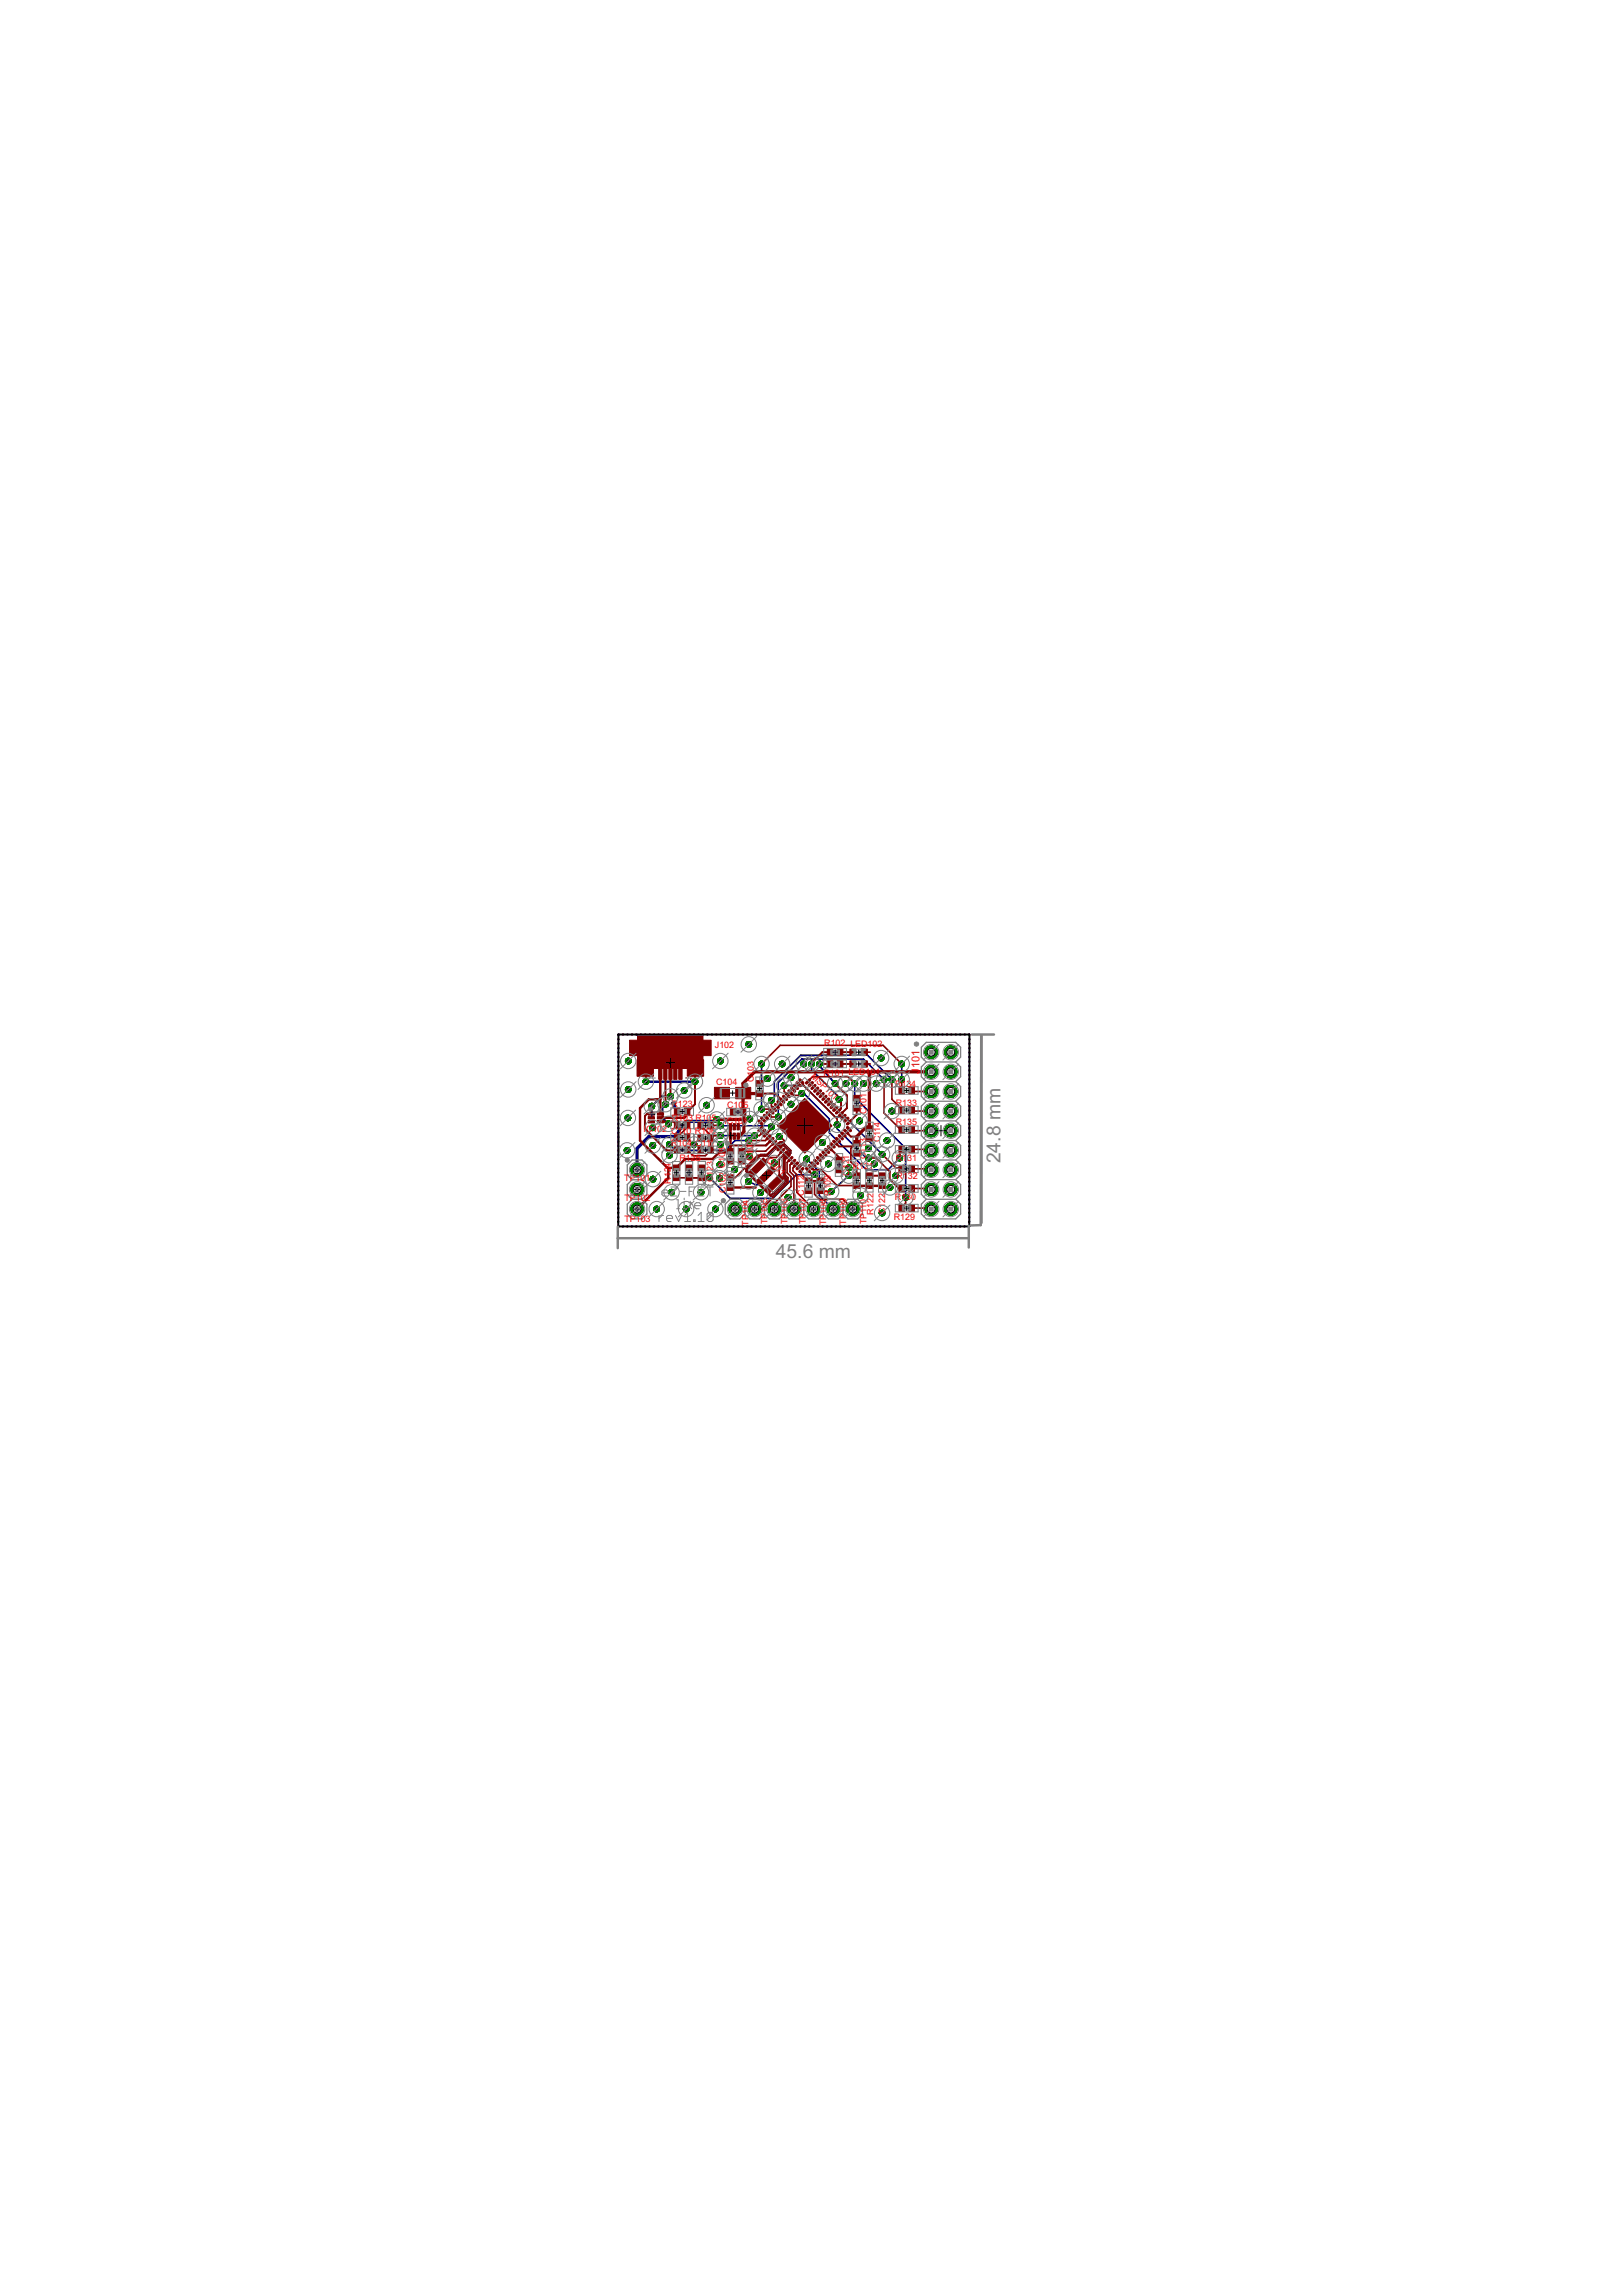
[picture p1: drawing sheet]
<svg xmlns="http://www.w3.org/2000/svg" width="210mm" height="297mm" viewBox="0 0 210 297" stroke-linecap="round" stroke-linejoin="round" font-family="sans-serif">
<defs><g id="words">
<g font-size="2.8" fill="#808080">
<text x="129.5" y="150.5" transform="rotate(-90 129.5 150.5)">24.8 mm</text>
<text x="100.4" y="162.7">45.6 mm</text>
</g>
<g font-size="1.6" fill="#f00">
<text x="119" y="138.9" transform="rotate(-90 119 138.9)">J</text>
<text x="119" y="138.2" transform="rotate(-90 119 138.2)">101</text>
</g>
<g font-size="1.3" fill="#f00">
<text x="92.5" y="135.6">J102</text>
<text x="106.7" y="135.3">R102 LED102</text>
<text x="86.9" y="143.2">R123</text>
<text x="92.7" y="140.4">C104</text>
<text x="94.1" y="143.4">C10</text>
<text x="96.2" y="143.4">5</text>
<text x="97.5" y="140" transform="rotate(-90 97.5 140)">C103</text>
<text x="104.9" y="139.3" transform="rotate(45 104.9 139.3)">MSP101</text>
<text x="106.6" y="139.2">R101 LED1</text>
<text x="112.6" y="139.1">01</text>
<text x="115.8" y="140.6">R134</text>
<text x="115.9" y="143.1">R133</text>
<text x="83.3" y="146.5">IC102 C110 R106</text>
<text x="86.8" y="148.3">R104 C111</text>
<text x="86.9" y="145">R103 R105</text>
<text x="93.7" y="145.4">IC101</text>
<text x="97.5" y="148.7" transform="rotate(-90 97.5 148.7)">0</text>
<text x="97.5" y="148.1" transform="rotate(-90 97.5 148.1)">7</text>
<text x="112.1" y="149.9" transform="rotate(-90 112.1 149.9)">C113</text>
<text x="112.1" y="144.1" transform="rotate(-90 112.1 144.1)">C101</text>
<text x="113.9" y="147.8" transform="rotate(-90 113.9 147.8)">C114</text>
<text x="115.9" y="145.5">R135</text>
<text x="80.8" y="152.8">TP101</text>
<text x="80.8" y="155.4">TP102</text>
<text x="86.8" y="153.1" transform="rotate(-90 86.8 153.1)">R124</text>
<text x="87.9" y="150.3">R125</text>
<text x="92.3" y="152.9" transform="rotate(-90 92.3 152.9)">C123</text>
<text x="93.9" y="154.4" transform="rotate(-90 93.9 154.4)">C102 C108</text>
<text x="97.5" y="150.2" transform="rotate(-90 97.5 150.2)">C1</text>
<text x="99.2" y="150.2" transform="rotate(45 99.2 150.2)">Q101</text>
<text x="107.5" y="154.7" transform="rotate(-90 107.5 154.7)">R109</text>
<text x="109.9" y="152.1" transform="rotate(-90 109.9 152.1)">C121</text>
<text x="110.4" y="151.2">R121</text>
<text x="115.8" y="155.3">R130</text>
<text x="115.9" y="150.2">R1</text>
<text x="116" y="152.5">R1</text>
<text x="117.4" y="150.2">31</text>
<text x="117.5" y="152.5">32</text>
<text x="80.8" y="158">TP103</text>
<text x="96.9" y="158.6" transform="rotate(-90 96.9 158.6)">TP104</text>
<text x="99.3" y="158.4" transform="rotate(-90 99.3 158.4)">TP105</text>
<text x="101.9" y="158.3" transform="rotate(-90 101.9 158.3)">TP106</text>
<text x="104.3" y="158.4" transform="rotate(-90 104.3 158.4)">TP107 C112</text>
<text x="106.9" y="158.5" transform="rotate(-90 106.9 158.5)">TP108</text>
<text x="109.5" y="158.4" transform="rotate(-90 109.5 158.4)">TP109</text>
<text x="112.1" y="158.4" transform="rotate(-90 112.1 158.4)">TP110</text>
<text x="113.1" y="157.1" transform="rotate(-90 113.1 157.1)">R122</text>
<text x="114.5" y="157.1" transform="rotate(-90 114.5 157.1)">C122</text>
<text x="115.7" y="157.8">R129</text>
</g>
</g></defs>
<g fill="none" stroke="#000080" stroke-width=".13">
<path d="M96.5 151.2l1.9-1.9h.9l1.7-1.6h.2l1.2 1.1v.4l-.8 .7v2.3l.3 .3v.4l-2 1.9h-.2l-3.1-3.1h.2l2.9 2.9h.1l1.9-1.9v-.2l-.2-.3v-2.4l.7-.7v-.2l-1.1-1.1h-.1l-1.7 1.7h-.9l-1.8 1.7v.4h-.1zM96.5 151.3h.1M96.8 151.6h.1M96.8 151.4h.1M96.8 151.2v.1M96.9 151.7h.1M96.9 151.1h.1M97 151.8h.1M97 151h.1M97.1 151.9h.1M97.1 150.9h.1M97.2 152h.1"/>
<path d="M97.2 150.8h.1M97.3 152.1h.1M97.3 150.7h.1M97.4 152.2v.1M97.5 150.6h-.1M97.5 152.3v.1M97.5 152.6h.2v.1M97.6 150.5h-.1M97.6 152.4v.1M97.7 150.3l-.1 .1M97.7 152.5v.1M97.8 150.2l-.1 .1"/>
<path d="M97.8 150.1h-.1v.1M97.8 152.6v.1M97.9 150.1l-.1 .1M97.9 152.7v.1M98 150l-.1 .1M98 152.8v.1M98.1 149.9h-.1M98.1 153h.1M98.2 149.8h-.1M98.2 153.1h.1M98.3 149.7h.1M98.3 153.1l.1 .1"/>
<path d="M98.4 153.2l.1 .1M98.5 149.6h-.1M98.5 153.4h.1M98.6 149.6h.1M98.6 153.5h.1M98.7 149.6h.1M98.7 153.6h.1M98.8 153.9h.1v.1M98.8 153.7h.1M98.9 149.6h.1M98.9 149.3v.2M98.9 153.8h.1"/>
<path d="M99 153.9h.1M99.1 149.6h.1M99.1 154h.1M99.2 149.6h.1M99.3 154.1h.1M99.4 154.2h.1M99.5 154.3h.1M99.5 149.5l-.1 .1M99.6 154.4h.1M99.6 149.4l-.1 .1M99.7 154.5h.2M99.7 149.3v.1"/>
<path d="M99.8 149.2h.1M99.8 148.8h.1M99.9 149.1h.1M99.9 154.4h.1M100 149h.1M100.1 154.3h-.1M100.1 148.9h.1M100.2 154.2h-.1M100.2 148.4v.2M100.2 154.3v.2M100.2 148.8h.1M100.3 154.1h-.1"/>
<path d="M100.3 148.7h.1M100.4 153.9l-.1 .1M100.4 148.6h.1M100.5 153.8l-.1 .1M100.6 148.5h-.1M100.6 153.9h.2M100.6 153.7l-.1 .1M100.7 148.4h-.1M100.7 153.6h-.1M100.8 148.3h-.1M100.8 153.5h.1M100.9 148.2h-.1"/>
<path d="M100.9 153.4h-.1M101 148.1h-.1M101 153.3h-.1M101 148h.1M101.1 153.2h-.1M101.2 148.1h.1M101.2 153.1h.1M101.3 153h.1M101.3 148.2h.1M101.3 150h.1M101.3 150.1v.1M101.3 150.3h.1"/>
<path d="M101.3 150.4v.1M101.3 150.6h.1M101.3 150.7v.1M101.3 150.9h.1M101.3 151v.1M101.3 151.2h.1M101.3 151.3h.1M101.3 151.4v.1M101.3 151.6h.1M101.3 151.7v.1M101.3 151.9h.1M101.3 152v.1"/>
<path d="M101.3 152.2l.1 .1M101.4 149.8l-.1 .1M101.4 152.8v.1M101.4 148.3h.1M101.5 152.3v.1M101.5 147.9v.3M101.5 153v.2M101.5 151.3h.1M101.5 150.1h.1M101.5 149.7h.1M101.5 152.7v.1M101.5 148.4h.1"/>
<path d="M101.6 152.5v.2M101.6 149.5v.1M101.6 148.5h.1M101.7 149.4v.1M101.7 152.6h.2M101.7 148.6h.1M101.8 149.3v.1M101.9 148.7h.1M101.9 149.2h.1M102 148.8h.1M102 149.1h.1M102.1 148.9v.1"/>
<path d="M102.1 148.8h.3"/>
</g>
<g fill="none" stroke="#000080" stroke-width=".21">
<path d="M98.6 137.6v5.9M105 137.6v.8l3.6 3.6v.2M114.4 139.7l-2.7-2.7h-7.9l-3.1 3.1v4.4M115.4 139.7l-3.2-3.2h-8.6l-3.4 3.4v2.1l-.4 .3M116.7 137.6v2.1M93.2 145.6h6.5l.1 .2M93.2 146.9h4.5M96.9 147.6h-1.8l-1.2 1.2h-6.5l-.8-.7M98.7 152.7l-.8 .7-1-.6M101.5 140.4h2.5l4.1 4.1h1.2l4.9 4.8M103.8 141.5h.2l3.3 3.3v1.7l4.8 4.8h2.8l1.5-1.5M104.4 149.9l1.6 1.7v3.1l1.8 1.7"/>
<path d="M105.4 152h-2.3l-3.1 3h-5.5l-2.7-2.6M108.3 145.5v.5l3.8 3.8h.3M109.9 152.1l-2.3 2M110.6 140.2v1.8l6.6 6.6v6.3"/>
</g>
<g fill="none" stroke="#000080" stroke-width=".25">
<path d="M80 134.4v.1M80 135v.1M80 135.6h.1M80 136.1v.1M80 136.7v.1M80 137.3v.1M80 137.9h.1M80 138.5h.1M80 139v.1M80 139.6v.1M80.1 133.8l-.1 .1M80.6 133.8h.1"/>
<path d="M81.2 133.8h.1M81.7 133.8h.1M82.3 133.8h.1M82.9 133.8h.1M83.5 133.8h.1M84.1 133.8h.1M84.6 133.8h.1M85.2 133.8h.1M85.8 133.8h.1M86.3 133.8h.1M86.9 133.8h.1M87.5 133.8h.1"/>
<path d="M88.1 133.8h.1M88.6 133.8h.1M89.2 133.8h.1M89.8 133.8h.1M90.4 133.8h.1M90.9 133.8h.1M91.5 133.8h.1M92.1 133.8h.1M92.7 133.8h.1M93.2 133.8h.1M93.8 133.8h.1M94.4 133.8h.1"/>
<path d="M95 133.8h.1M95.5 133.8h.1M96.1 133.8h.1M96.7 133.8h.1M97.3 133.8h.1M97.8 133.8h.1M98.4 133.8h.1M99 133.8h.1M99.5 133.8h.1M100.1 133.8h.1M100.7 133.8h.1M101.3 133.8h.1"/>
<path d="M101.9 133.8h.1M102.4 133.8h.1M103 133.8h.1M103.6 133.8h.1M104.1 133.8h.1M104.7 133.8h.1M105.3 133.8h.1M105.9 133.8h.1M106 137.6v.3l2.1 2.3M106.4 133.8h.1M107 133.8h.1M107.6 133.8h.1"/>
<path d="M108.2 133.8h.1M108.7 133.8h.1M109.3 133.8h.1M109.9 133.8h.1M110.4 133.8h.1M111 133.8h.1M111.6 133.8h.1M112.2 133.8h.1M112.8 133.8h.1M113.3 133.8h.1M113.9 133.8h.1M114.5 133.8h.1"/>
<path d="M115 133.8h.1M115.6 133.8h.1M116.2 133.8h.1M116.8 133.8h.1M117.3 133.8h.1M117.9 133.8h.1M118.5 133.8h.1M119.1 133.8h.1M119.6 133.8h.1M120.2 133.8h.1M120.8 133.8h.1M121.4 133.8h.1"/>
<path d="M121.9 133.8h.1M122.5 133.8h.1M123.1 133.8h.1M123.7 133.8h.1M124.2 133.8h.1M124.8 133.8h.1M125.4 133.8l.1 .1M125.5 134.4v.1M125.5 135v.1M125.5 135.6h.1M125.5 136.1v.1M125.5 136.7v.1"/>
<path d="M125.5 137.3v.1M125.5 137.9h.1M125.5 138.5h.1M125.5 139v.1M125.5 139.6v.1M80 140.2v.1M80 140.8h.1M80 141.3v.1M80 141.9v.1M80 142.5h.1M80 143v.1M80 143.6v.1"/>
<path d="M80 144.2v.1M80 144.8h.1M80 145.4h.1M80 145.9v.1M80 146.5v.1M80 147.1v.1M80 147.7h.1M80 148.2v.1M80 148.8v.1M80 149.4v.1M80 150h.1M80 150.5v.1"/>
<path d="M80 151.1v.1M80 151.7h.1M80 152.3h.1M80 152.8v.1M80 153.4v.1M80 154v.1M80 154.6h.1M80 155.1v.1M80 155.7v.1M80 156.3v.1M80 156.9h.1M80 157.4v.1"/>
<path d="M80 158v.1M80 158.6l.1 .1M80.6 158.7h.1M81.2 158.7h.1M81.7 158.7h.1M82.3 158.7h.1M82.9 158.7h.1M83.5 158.7h.1M84.1 158.7h.1M84.6 158.7h.1M85.2 158.7h.1M85.8 158.7h.1"/>
<path d="M86.1 142.9l-.4 .3v1.4l.8 .8M86.3 158.7h.1M86.8 141.8h-1.2l-1.3 1.3M86.9 158.7h.1M87.5 158.7h.1M88.1 158.7h.1M88.6 158.7h.1M89.2 158.7h.1M89.8 158.7h.1M90.4 158.7h.1M90.9 158.7h.1M91.5 158.7h.1"/>
<path d="M92.1 158.7h.1M92.7 158.7h.1M93.2 158.7h.1M93.8 158.7h.1M94.4 158.7h.1M95 158.7h.1M95.5 158.7h.1M96.1 158.7h.1M96.7 158.7h.1M97.3 158.7h.1M97.8 158.7h.1M98.4 158.7h.1"/>
<path d="M99 158.7h.1M99.5 158.7h.1M100.1 158.7h.1M100.7 158.7h.1M101.3 158.7h.1M101.9 158.7h.1M102.4 158.7h.1M103 158.7h.1M103.6 158.7h.1M104.1 158.7h.1M104.7 158.7h.1M105.3 158.7h.1"/>
<path d="M105.9 158.7h.1M106.4 158.7h.1M107 158.7h.1M107.6 158.7h.1M108.2 158.7h.1M108.7 158.7h.1M109.3 158.7h.1M109.9 158.7h.1M110.4 158.7h.1M111 158.7h.1M111.6 158.7h.1M112.2 158.7h.1"/>
<path d="M112.8 158.7h.1M113.3 158.7h.1M113.9 158.7h.1M114.5 158.7h.1M115 158.7h.1M115.6 158.7h.1M116.2 158.7h.1M116.8 158.7h.1M117.3 158.7h.1M117.9 158.7h.1M118.5 158.7h.1M119.1 158.7h.1"/>
<path d="M119.6 158.7h.1M120.2 158.7h.1M120.8 158.7h.1M121.4 158.7h.1M121.9 158.7h.1M122.5 158.7h.1M123.1 158.7h.1M123.7 158.7h.1M124.2 158.7h.1M124.8 158.7h.1M125.5 140.2v.1M125.5 140.8h.1"/>
<path d="M125.5 141.3v.1M125.5 141.9v.1M125.5 142.5h.1M125.5 143v.1M125.5 143.6v.1M125.5 144.2v.1M125.5 144.8h.1M125.5 145.4h.1M125.5 145.9v.1M125.5 146.5v.1M125.5 147.1v.1M125.5 147.7h.1"/>
<path d="M125.5 148.2v.1M125.5 148.8v.1M125.5 149.4v.1M125.5 150h.1M125.5 150.5v.1M125.5 151.1v.1M125.5 151.7h.1M125.5 152.3h.1M125.5 152.8v.1M125.5 153.4v.1M125.5 154v.1M125.5 154.6h.1"/>
<path d="M125.5 155.1v.1M125.5 155.7v.1M125.5 156.3v.1M125.5 156.9h.1M125.5 157.4v.1M125.5 158v.1M125.5 158.6l-.1 .1"/>
</g>
<path d="M87 142.7h.3v.5M92.5 145.1h-3.7l-1.5 1.9h-3.3l-1.6 1.6v2.7" fill="none" stroke="#000080" stroke-width=".42"/>
<path d="M83.6 139.9h6.3" fill="none" stroke="#000080" stroke-width=".32"/>
<path d="M82.4 151.3h.1M92.8 144.8l-.3 .3" fill="none" stroke="#000080" stroke-width=".17"/>
<circle cx="82.4" cy="151.3" r=".83" fill="#008000" stroke="#008000" stroke-width=".13"/>
<circle cx="82.4" cy="151.3" r=".51" fill="#fff" stroke="#000" stroke-width=".13"/>
<circle cx="82.4" cy="156.4" r=".83" fill="#008000" stroke="#008000" stroke-width=".13"/>
<circle cx="82.4" cy="156.4" r=".51" fill="#fff" stroke="#000" stroke-width=".13"/>
<circle cx="82.4" cy="153.9" r=".83" fill="#008000" stroke="#008000" stroke-width=".13"/>
<circle cx="82.4" cy="153.9" r=".51" fill="#fff" stroke="#000" stroke-width=".13"/>
<circle cx="97.7" cy="156.4" r=".83" fill="#008000" stroke="#008000" stroke-width=".13"/>
<circle cx="97.7" cy="156.4" r=".51" fill="#fff" stroke="#000" stroke-width=".13"/>
<circle cx="110.4" cy="156.4" r=".83" fill="#008000" stroke="#008000" stroke-width=".13"/>
<circle cx="110.4" cy="156.4" r=".51" fill="#fff" stroke="#000" stroke-width=".13"/>
<circle cx="100.2" cy="156.4" r=".83" fill="#008000" stroke="#008000" stroke-width=".13"/>
<circle cx="100.2" cy="156.4" r=".51" fill="#fff" stroke="#000" stroke-width=".13"/>
<circle cx="102.7" cy="156.4" r=".83" fill="#008000" stroke="#008000" stroke-width=".13"/>
<circle cx="102.7" cy="156.4" r=".51" fill="#fff" stroke="#000" stroke-width=".13"/>
<circle cx="105.3" cy="156.4" r=".83" fill="#008000" stroke="#008000" stroke-width=".13"/>
<circle cx="105.3" cy="156.4" r=".51" fill="#fff" stroke="#000" stroke-width=".13"/>
<circle cx="107.8" cy="156.4" r=".83" fill="#008000" stroke="#008000" stroke-width=".13"/>
<circle cx="107.8" cy="156.4" r=".51" fill="#fff" stroke="#000" stroke-width=".13"/>
<circle cx="95.1" cy="156.4" r=".83" fill="#008000" stroke="#008000" stroke-width=".13"/>
<circle cx="95.1" cy="156.4" r=".51" fill="#fff" stroke="#000" stroke-width=".13"/>
<circle cx="120.5" cy="136.1" r=".83" fill="#008000" stroke="#008000" stroke-width=".13"/>
<circle cx="120.5" cy="136.1" r=".51" fill="#fff" stroke="#000" stroke-width=".13"/>
<circle cx="123" cy="136.1" r=".83" fill="#008000" stroke="#008000" stroke-width=".13"/>
<circle cx="123" cy="136.1" r=".51" fill="#fff" stroke="#000" stroke-width=".13"/>
<circle cx="120.5" cy="138.7" r=".83" fill="#008000" stroke="#008000" stroke-width=".13"/>
<circle cx="120.5" cy="138.7" r=".51" fill="#fff" stroke="#000" stroke-width=".13"/>
<circle cx="123" cy="138.7" r=".83" fill="#008000" stroke="#008000" stroke-width=".13"/>
<circle cx="123" cy="138.7" r=".51" fill="#fff" stroke="#000" stroke-width=".13"/>
<circle cx="120.5" cy="141.2" r=".83" fill="#008000" stroke="#008000" stroke-width=".13"/>
<circle cx="120.5" cy="141.2" r=".51" fill="#fff" stroke="#000" stroke-width=".13"/>
<circle cx="123" cy="141.2" r=".83" fill="#008000" stroke="#008000" stroke-width=".13"/>
<circle cx="123" cy="141.2" r=".51" fill="#fff" stroke="#000" stroke-width=".13"/>
<circle cx="120.5" cy="143.7" r=".83" fill="#008000" stroke="#008000" stroke-width=".13"/>
<circle cx="120.5" cy="143.7" r=".51" fill="#fff" stroke="#000" stroke-width=".13"/>
<circle cx="123" cy="143.7" r=".83" fill="#008000" stroke="#008000" stroke-width=".13"/>
<circle cx="123" cy="143.7" r=".51" fill="#fff" stroke="#000" stroke-width=".13"/>
<circle cx="120.5" cy="146.3" r=".83" fill="#008000" stroke="#008000" stroke-width=".13"/>
<circle cx="120.5" cy="146.3" r=".51" fill="#fff" stroke="#000" stroke-width=".13"/>
<circle cx="123" cy="146.3" r=".83" fill="#008000" stroke="#008000" stroke-width=".13"/>
<circle cx="123" cy="146.3" r=".51" fill="#fff" stroke="#000" stroke-width=".13"/>
<circle cx="120.5" cy="148.8" r=".83" fill="#008000" stroke="#008000" stroke-width=".13"/>
<circle cx="120.5" cy="148.8" r=".51" fill="#fff" stroke="#000" stroke-width=".13"/>
<circle cx="123" cy="148.8" r=".83" fill="#008000" stroke="#008000" stroke-width=".13"/>
<circle cx="123" cy="148.8" r=".51" fill="#fff" stroke="#000" stroke-width=".13"/>
<circle cx="120.5" cy="151.3" r=".83" fill="#008000" stroke="#008000" stroke-width=".13"/>
<circle cx="120.5" cy="151.3" r=".51" fill="#fff" stroke="#000" stroke-width=".13"/>
<circle cx="123" cy="151.3" r=".83" fill="#008000" stroke="#008000" stroke-width=".13"/>
<circle cx="123" cy="151.3" r=".51" fill="#fff" stroke="#000" stroke-width=".13"/>
<circle cx="120.5" cy="153.9" r=".83" fill="#008000" stroke="#008000" stroke-width=".13"/>
<circle cx="120.5" cy="153.9" r=".51" fill="#fff" stroke="#000" stroke-width=".13"/>
<circle cx="123" cy="153.9" r=".83" fill="#008000" stroke="#008000" stroke-width=".13"/>
<circle cx="123" cy="153.9" r=".51" fill="#fff" stroke="#000" stroke-width=".13"/>
<circle cx="120.5" cy="156.4" r=".83" fill="#008000" stroke="#008000" stroke-width=".13"/>
<circle cx="120.5" cy="156.4" r=".51" fill="#fff" stroke="#000" stroke-width=".13"/>
<circle cx="123" cy="156.4" r=".83" fill="#008000" stroke="#008000" stroke-width=".13"/>
<circle cx="123" cy="156.4" r=".51" fill="#fff" stroke="#000" stroke-width=".13"/>
<circle cx="86.6" cy="149.5" r=".36" fill="#008000" stroke="#008000" stroke-width=".13"/>
<circle cx="86.6" cy="149.5" r=".15" fill="#fff" stroke="#000" stroke-width=".13"/>
<circle cx="84.5" cy="148.2" r=".36" fill="#008000" stroke="#008000" stroke-width=".13"/>
<circle cx="84.5" cy="148.2" r=".15" fill="#fff" stroke="#000" stroke-width=".13"/>
<circle cx="100.8" cy="147" r=".36" fill="#008000" stroke="#008000" stroke-width=".13"/>
<circle cx="100.8" cy="147" r=".15" fill="#fff" stroke="#000" stroke-width=".13"/>
<circle cx="96.9" cy="135.1" r=".36" fill="#008000" stroke="#008000" stroke-width=".13"/>
<circle cx="96.9" cy="135.1" r=".15" fill="#fff" stroke="#000" stroke-width=".13"/>
<circle cx="81.2" cy="148.8" r=".36" fill="#008000" stroke="#008000" stroke-width=".13"/>
<circle cx="81.2" cy="148.8" r=".15" fill="#fff" stroke="#000" stroke-width=".13"/>
<circle cx="84.5" cy="152.5" r=".36" fill="#008000" stroke="#008000" stroke-width=".13"/>
<circle cx="84.5" cy="152.5" r=".15" fill="#fff" stroke="#000" stroke-width=".13"/>
<circle cx="93.2" cy="150.7" r=".36" fill="#008000" stroke="#008000" stroke-width=".13"/>
<circle cx="93.2" cy="150.7" r=".15" fill="#fff" stroke="#000" stroke-width=".13"/>
<circle cx="93.1" cy="152.4" r=".36" fill="#008000" stroke="#008000" stroke-width=".13"/>
<circle cx="93.1" cy="152.4" r=".15" fill="#fff" stroke="#000" stroke-width=".13"/>
<circle cx="96.9" cy="152.8" r=".36" fill="#008000" stroke="#008000" stroke-width=".13"/>
<circle cx="96.9" cy="152.8" r=".15" fill="#fff" stroke="#000" stroke-width=".13"/>
<circle cx="98.4" cy="154.3" r=".36" fill="#008000" stroke="#008000" stroke-width=".13"/>
<circle cx="98.4" cy="154.3" r=".15" fill="#fff" stroke="#000" stroke-width=".13"/>
<circle cx="86.9" cy="154.2" r=".36" fill="#008000" stroke="#008000" stroke-width=".13"/>
<circle cx="86.9" cy="154.2" r=".15" fill="#fff" stroke="#000" stroke-width=".13"/>
<circle cx="95.1" cy="151.3" r=".36" fill="#008000" stroke="#008000" stroke-width=".13"/>
<circle cx="95.1" cy="151.3" r=".15" fill="#fff" stroke="#000" stroke-width=".13"/>
<circle cx="97" cy="149.6" r=".36" fill="#008000" stroke="#008000" stroke-width=".13"/>
<circle cx="97" cy="149.6" r=".15" fill="#fff" stroke="#000" stroke-width=".13"/>
<circle cx="85" cy="156.4" r=".36" fill="#008000" stroke="#008000" stroke-width=".13"/>
<circle cx="85" cy="156.4" r=".15" fill="#fff" stroke="#000" stroke-width=".13"/>
<circle cx="92.6" cy="156.4" r=".36" fill="#008000" stroke="#008000" stroke-width=".13"/>
<circle cx="92.6" cy="156.4" r=".15" fill="#fff" stroke="#000" stroke-width=".13"/>
<circle cx="81.3" cy="144.6" r=".36" fill="#008000" stroke="#008000" stroke-width=".13"/>
<circle cx="81.3" cy="144.6" r=".15" fill="#fff" stroke="#000" stroke-width=".13"/>
<circle cx="81.3" cy="140.9" r=".36" fill="#008000" stroke="#008000" stroke-width=".13"/>
<circle cx="81.3" cy="140.9" r=".15" fill="#fff" stroke="#000" stroke-width=".13"/>
<circle cx="93.2" cy="137.3" r=".36" fill="#008000" stroke="#008000" stroke-width=".13"/>
<circle cx="93.2" cy="137.3" r=".15" fill="#fff" stroke="#000" stroke-width=".13"/>
<circle cx="81.3" cy="137.3" r=".36" fill="#008000" stroke="#008000" stroke-width=".13"/>
<circle cx="81.3" cy="137.3" r=".15" fill="#fff" stroke="#000" stroke-width=".13"/>
<circle cx="89.8" cy="148.1" r=".36" fill="#008000" stroke="#008000" stroke-width=".13"/>
<circle cx="89.8" cy="148.1" r=".15" fill="#fff" stroke="#000" stroke-width=".13"/>
<circle cx="88.5" cy="141.1" r=".36" fill="#008000" stroke="#008000" stroke-width=".13"/>
<circle cx="88.5" cy="141.1" r=".15" fill="#fff" stroke="#000" stroke-width=".13"/>
<circle cx="84.5" cy="145.9" r=".36" fill="#008000" stroke="#008000" stroke-width=".13"/>
<circle cx="84.5" cy="145.9" r=".15" fill="#fff" stroke="#000" stroke-width=".13"/>
<circle cx="114" cy="136.9" r=".36" fill="#008000" stroke="#008000" stroke-width=".13"/>
<circle cx="114" cy="136.9" r=".15" fill="#fff" stroke="#000" stroke-width=".13"/>
<circle cx="114.8" cy="147.6" r=".36" fill="#008000" stroke="#008000" stroke-width=".13"/>
<circle cx="114.8" cy="147.6" r=".15" fill="#fff" stroke="#000" stroke-width=".13"/>
<circle cx="109.5" cy="140.2" r=".36" fill="#008000" stroke="#008000" stroke-width=".13"/>
<circle cx="109.5" cy="140.2" r=".15" fill="#fff" stroke="#000" stroke-width=".13"/>
<circle cx="107.2" cy="150.6" r=".36" fill="#008000" stroke="#008000" stroke-width=".13"/>
<circle cx="107.2" cy="150.6" r=".15" fill="#fff" stroke="#000" stroke-width=".13"/>
<circle cx="97" cy="144.8" r=".36" fill="#008000" stroke="#008000" stroke-width=".13"/>
<circle cx="97" cy="144.8" r=".15" fill="#fff" stroke="#000" stroke-width=".13"/>
<circle cx="100.2" cy="150.5" r=".36" fill="#008000" stroke="#008000" stroke-width=".13"/>
<circle cx="100.2" cy="150.5" r=".15" fill="#fff" stroke="#000" stroke-width=".13"/>
<circle cx="91.4" cy="143" r=".36" fill="#008000" stroke="#008000" stroke-width=".13"/>
<circle cx="91.4" cy="143" r=".15" fill="#fff" stroke="#000" stroke-width=".13"/>
<circle cx="90.7" cy="154.2" r=".36" fill="#008000" stroke="#008000" stroke-width=".13"/>
<circle cx="90.7" cy="154.2" r=".15" fill="#fff" stroke="#000" stroke-width=".13"/>
<circle cx="111.3" cy="145" r=".36" fill="#008000" stroke="#008000" stroke-width=".13"/>
<circle cx="111.3" cy="145" r=".15" fill="#fff" stroke="#000" stroke-width=".13"/>
<circle cx="106.4" cy="147.8" r=".36" fill="#008000" stroke="#008000" stroke-width=".13"/>
<circle cx="106.4" cy="147.8" r=".15" fill="#fff" stroke="#000" stroke-width=".13"/>
<circle cx="104" cy="137.6" r=".36" fill="#008000" stroke="#008000" stroke-width=".13"/>
<circle cx="104" cy="137.6" r=".15" fill="#fff" stroke="#000" stroke-width=".13"/>
<circle cx="93.2" cy="148.1" r=".36" fill="#008000" stroke="#008000" stroke-width=".13"/>
<circle cx="93.2" cy="148.1" r=".15" fill="#fff" stroke="#000" stroke-width=".13"/>
<circle cx="114.2" cy="156.9" r=".36" fill="#008000" stroke="#008000" stroke-width=".13"/>
<circle cx="114.2" cy="156.9" r=".15" fill="#fff" stroke="#000" stroke-width=".13"/>
<circle cx="88.8" cy="156.4" r=".36" fill="#008000" stroke="#008000" stroke-width=".13"/>
<circle cx="88.8" cy="156.4" r=".15" fill="#fff" stroke="#000" stroke-width=".13"/>
<circle cx="111.4" cy="154.6" r=".36" fill="#008000" stroke="#008000" stroke-width=".13"/>
<circle cx="111.4" cy="154.6" r=".15" fill="#fff" stroke="#000" stroke-width=".13"/>
<circle cx="115.2" cy="153.6" r=".36" fill="#008000" stroke="#008000" stroke-width=".13"/>
<circle cx="115.2" cy="153.6" r=".15" fill="#fff" stroke="#000" stroke-width=".13"/>
<circle cx="115.9" cy="152.1" r=".36" fill="#008000" stroke="#008000" stroke-width=".13"/>
<circle cx="115.9" cy="152.1" r=".15" fill="#fff" stroke="#000" stroke-width=".13"/>
<circle cx="113.1" cy="150.6" r=".36" fill="#008000" stroke="#008000" stroke-width=".13"/>
<circle cx="113.1" cy="150.6" r=".15" fill="#fff" stroke="#000" stroke-width=".13"/>
<circle cx="112.4" cy="148.6" r=".36" fill="#008000" stroke="#008000" stroke-width=".13"/>
<circle cx="112.4" cy="148.6" r=".15" fill="#fff" stroke="#000" stroke-width=".13"/>
<circle cx="109.9" cy="151.1" r=".36" fill="#008000" stroke="#008000" stroke-width=".13"/>
<circle cx="109.9" cy="151.1" r=".15" fill="#fff" stroke="#000" stroke-width=".13"/>
<circle cx="113.4" cy="140.2" r=".36" fill="#008000" stroke="#008000" stroke-width=".13"/>
<circle cx="113.4" cy="140.2" r=".15" fill="#fff" stroke="#000" stroke-width=".13"/>
<circle cx="102.4" cy="139.4" r=".36" fill="#008000" stroke="#008000" stroke-width=".13"/>
<circle cx="102.4" cy="139.4" r=".15" fill="#fff" stroke="#000" stroke-width=".13"/>
<circle cx="99.3" cy="139.6" r=".36" fill="#008000" stroke="#008000" stroke-width=".13"/>
<circle cx="99.3" cy="139.6" r=".15" fill="#fff" stroke="#000" stroke-width=".13"/>
<circle cx="101.2" cy="137.6" r=".36" fill="#008000" stroke="#008000" stroke-width=".13"/>
<circle cx="101.2" cy="137.6" r=".15" fill="#fff" stroke="#000" stroke-width=".13"/>
<circle cx="111.7" cy="140.2" r=".36" fill="#008000" stroke="#008000" stroke-width=".13"/>
<circle cx="111.7" cy="140.2" r=".15" fill="#fff" stroke="#000" stroke-width=".13"/>
<circle cx="115.4" cy="143.7" r=".36" fill="#008000" stroke="#008000" stroke-width=".13"/>
<circle cx="115.4" cy="143.7" r=".15" fill="#fff" stroke="#000" stroke-width=".13"/>
<circle cx="102" cy="154.9" r=".36" fill="#008000" stroke="#008000" stroke-width=".13"/>
<circle cx="102" cy="154.9" r=".15" fill="#fff" stroke="#000" stroke-width=".13"/>
<circle cx="102.4" cy="142.9" r=".36" fill="#008000" stroke="#008000" stroke-width=".13"/>
<circle cx="102.4" cy="142.9" r=".15" fill="#fff" stroke="#000" stroke-width=".13"/>
<circle cx="106" cy="137.6" r=".36" fill="#008000" stroke="#008000" stroke-width=".13"/>
<circle cx="106" cy="137.6" r=".15" fill="#fff" stroke="#000" stroke-width=".13"/>
<circle cx="108.1" cy="140.2" r=".36" fill="#008000" stroke="#008000" stroke-width=".13"/>
<circle cx="108.1" cy="140.2" r=".15" fill="#fff" stroke="#000" stroke-width=".13"/>
<circle cx="105" cy="137.6" r=".36" fill="#008000" stroke="#008000" stroke-width=".13"/>
<circle cx="105" cy="137.6" r=".15" fill="#fff" stroke="#000" stroke-width=".13"/>
<circle cx="108.6" cy="142.2" r=".36" fill="#008000" stroke="#008000" stroke-width=".13"/>
<circle cx="108.6" cy="142.2" r=".15" fill="#fff" stroke="#000" stroke-width=".13"/>
<circle cx="86.8" cy="141.8" r=".36" fill="#008000" stroke="#008000" stroke-width=".13"/>
<circle cx="86.8" cy="141.8" r=".15" fill="#fff" stroke="#000" stroke-width=".13"/>
<circle cx="84.3" cy="143.1" r=".36" fill="#008000" stroke="#008000" stroke-width=".13"/>
<circle cx="84.3" cy="143.1" r=".15" fill="#fff" stroke="#000" stroke-width=".13"/>
<circle cx="86.5" cy="145.4" r=".36" fill="#008000" stroke="#008000" stroke-width=".13"/>
<circle cx="86.5" cy="145.4" r=".15" fill="#fff" stroke="#000" stroke-width=".13"/>
<circle cx="86.1" cy="142.9" r=".36" fill="#008000" stroke="#008000" stroke-width=".13"/>
<circle cx="86.1" cy="142.9" r=".15" fill="#fff" stroke="#000" stroke-width=".13"/>
<circle cx="83.6" cy="139.9" r=".36" fill="#008000" stroke="#008000" stroke-width=".13"/>
<circle cx="83.6" cy="139.9" r=".15" fill="#fff" stroke="#000" stroke-width=".13"/>
<circle cx="89.9" cy="139.9" r=".36" fill="#008000" stroke="#008000" stroke-width=".13"/>
<circle cx="89.9" cy="139.9" r=".15" fill="#fff" stroke="#000" stroke-width=".13"/>
<circle cx="99.8" cy="142.3" r=".36" fill="#008000" stroke="#008000" stroke-width=".13"/>
<circle cx="99.8" cy="142.3" r=".15" fill="#fff" stroke="#000" stroke-width=".13"/>
<circle cx="115.4" cy="139.7" r=".36" fill="#008000" stroke="#008000" stroke-width=".13"/>
<circle cx="115.4" cy="139.7" r=".15" fill="#fff" stroke="#000" stroke-width=".13"/>
<circle cx="105.4" cy="152" r=".36" fill="#008000" stroke="#008000" stroke-width=".13"/>
<circle cx="105.4" cy="152" r=".15" fill="#fff" stroke="#000" stroke-width=".13"/>
<circle cx="91.8" cy="152.4" r=".36" fill="#008000" stroke="#008000" stroke-width=".13"/>
<circle cx="91.8" cy="152.4" r=".15" fill="#fff" stroke="#000" stroke-width=".13"/>
<circle cx="116.7" cy="139.7" r=".36" fill="#008000" stroke="#008000" stroke-width=".13"/>
<circle cx="116.7" cy="139.7" r=".15" fill="#fff" stroke="#000" stroke-width=".13"/>
<circle cx="116.7" cy="137.6" r=".36" fill="#008000" stroke="#008000" stroke-width=".13"/>
<circle cx="116.7" cy="137.6" r=".15" fill="#fff" stroke="#000" stroke-width=".13"/>
<circle cx="98.6" cy="137.6" r=".36" fill="#008000" stroke="#008000" stroke-width=".13"/>
<circle cx="98.6" cy="137.6" r=".15" fill="#fff" stroke="#000" stroke-width=".13"/>
<circle cx="98.6" cy="143.5" r=".36" fill="#008000" stroke="#008000" stroke-width=".13"/>
<circle cx="98.6" cy="143.5" r=".15" fill="#fff" stroke="#000" stroke-width=".13"/>
<circle cx="103.8" cy="141.5" r=".36" fill="#008000" stroke="#008000" stroke-width=".13"/>
<circle cx="103.8" cy="141.5" r=".15" fill="#fff" stroke="#000" stroke-width=".13"/>
<circle cx="116.4" cy="149.8" r=".36" fill="#008000" stroke="#008000" stroke-width=".13"/>
<circle cx="116.4" cy="149.8" r=".15" fill="#fff" stroke="#000" stroke-width=".13"/>
<circle cx="108.3" cy="145.5" r=".36" fill="#008000" stroke="#008000" stroke-width=".13"/>
<circle cx="108.3" cy="145.5" r=".15" fill="#fff" stroke="#000" stroke-width=".13"/>
<circle cx="112.4" cy="149.8" r=".36" fill="#008000" stroke="#008000" stroke-width=".13"/>
<circle cx="112.4" cy="149.8" r=".15" fill="#fff" stroke="#000" stroke-width=".13"/>
<circle cx="104.4" cy="149.9" r=".36" fill="#008000" stroke="#008000" stroke-width=".13"/>
<circle cx="104.4" cy="149.9" r=".15" fill="#fff" stroke="#000" stroke-width=".13"/>
<circle cx="96.9" cy="147.6" r=".36" fill="#008000" stroke="#008000" stroke-width=".13"/>
<circle cx="96.9" cy="147.6" r=".15" fill="#fff" stroke="#000" stroke-width=".13"/>
<circle cx="86.6" cy="148.1" r=".36" fill="#008000" stroke="#008000" stroke-width=".13"/>
<circle cx="86.6" cy="148.1" r=".15" fill="#fff" stroke="#000" stroke-width=".13"/>
<circle cx="99.8" cy="145.8" r=".36" fill="#008000" stroke="#008000" stroke-width=".13"/>
<circle cx="99.8" cy="145.8" r=".15" fill="#fff" stroke="#000" stroke-width=".13"/>
<circle cx="93.2" cy="145.6" r=".36" fill="#008000" stroke="#008000" stroke-width=".13"/>
<circle cx="93.2" cy="145.6" r=".15" fill="#fff" stroke="#000" stroke-width=".13"/>
<circle cx="97.7" cy="146.9" r=".36" fill="#008000" stroke="#008000" stroke-width=".13"/>
<circle cx="97.7" cy="146.9" r=".15" fill="#fff" stroke="#000" stroke-width=".13"/>
<circle cx="93.2" cy="146.9" r=".36" fill="#008000" stroke="#008000" stroke-width=".13"/>
<circle cx="93.2" cy="146.9" r=".15" fill="#fff" stroke="#000" stroke-width=".13"/>
<circle cx="92.8" cy="144.8" r=".36" fill="#008000" stroke="#008000" stroke-width=".13"/>
<circle cx="92.8" cy="144.8" r=".15" fill="#fff" stroke="#000" stroke-width=".13"/>
<circle cx="109.9" cy="152.1" r=".36" fill="#008000" stroke="#008000" stroke-width=".13"/>
<circle cx="109.9" cy="152.1" r=".15" fill="#fff" stroke="#000" stroke-width=".13"/>
<circle cx="107.6" cy="154.1" r=".36" fill="#008000" stroke="#008000" stroke-width=".13"/>
<circle cx="107.6" cy="154.1" r=".15" fill="#fff" stroke="#000" stroke-width=".13"/>
<circle cx="101.5" cy="140.4" r=".36" fill="#008000" stroke="#008000" stroke-width=".13"/>
<circle cx="101.5" cy="140.4" r=".15" fill="#fff" stroke="#000" stroke-width=".13"/>
<circle cx="114.2" cy="149.3" r=".36" fill="#008000" stroke="#008000" stroke-width=".13"/>
<circle cx="114.2" cy="149.3" r=".15" fill="#fff" stroke="#000" stroke-width=".13"/>
<circle cx="110.6" cy="140.2" r=".36" fill="#008000" stroke="#008000" stroke-width=".13"/>
<circle cx="110.6" cy="140.2" r=".15" fill="#fff" stroke="#000" stroke-width=".13"/>
<circle cx="117.2" cy="154.9" r=".36" fill="#008000" stroke="#008000" stroke-width=".13"/>
<circle cx="117.2" cy="154.9" r=".15" fill="#fff" stroke="#000" stroke-width=".13"/>
<circle cx="114.4" cy="139.7" r=".36" fill="#008000" stroke="#008000" stroke-width=".13"/>
<circle cx="114.4" cy="139.7" r=".15" fill="#fff" stroke="#000" stroke-width=".13"/>
<circle cx="100.7" cy="144.5" r=".36" fill="#008000" stroke="#008000" stroke-width=".13"/>
<circle cx="100.7" cy="144.5" r=".15" fill="#fff" stroke="#000" stroke-width=".13"/>
<circle cx="82.4" cy="151.3" r=".76" fill="#008000" stroke="#008000" stroke-width=".13"/>
<circle cx="82.4" cy="151.3" r=".51" fill="#fff" stroke="#000" stroke-width=".13"/>
<circle cx="82.4" cy="156.4" r=".76" fill="#008000" stroke="#008000" stroke-width=".13"/>
<circle cx="82.4" cy="156.4" r=".51" fill="#fff" stroke="#000" stroke-width=".13"/>
<circle cx="82.4" cy="153.9" r=".76" fill="#008000" stroke="#008000" stroke-width=".13"/>
<circle cx="82.4" cy="153.9" r=".51" fill="#fff" stroke="#000" stroke-width=".13"/>
<circle cx="97.7" cy="156.4" r=".76" fill="#008000" stroke="#008000" stroke-width=".13"/>
<circle cx="97.7" cy="156.4" r=".51" fill="#fff" stroke="#000" stroke-width=".13"/>
<circle cx="110.4" cy="156.4" r=".76" fill="#008000" stroke="#008000" stroke-width=".13"/>
<circle cx="110.4" cy="156.4" r=".51" fill="#fff" stroke="#000" stroke-width=".13"/>
<circle cx="100.2" cy="156.4" r=".76" fill="#008000" stroke="#008000" stroke-width=".13"/>
<circle cx="100.2" cy="156.4" r=".51" fill="#fff" stroke="#000" stroke-width=".13"/>
<circle cx="102.7" cy="156.4" r=".76" fill="#008000" stroke="#008000" stroke-width=".13"/>
<circle cx="102.7" cy="156.4" r=".51" fill="#fff" stroke="#000" stroke-width=".13"/>
<circle cx="105.3" cy="156.4" r=".76" fill="#008000" stroke="#008000" stroke-width=".13"/>
<circle cx="105.3" cy="156.4" r=".51" fill="#fff" stroke="#000" stroke-width=".13"/>
<circle cx="107.8" cy="156.4" r=".76" fill="#008000" stroke="#008000" stroke-width=".13"/>
<circle cx="107.8" cy="156.4" r=".51" fill="#fff" stroke="#000" stroke-width=".13"/>
<circle cx="95.1" cy="156.4" r=".76" fill="#008000" stroke="#008000" stroke-width=".13"/>
<circle cx="95.1" cy="156.4" r=".51" fill="#fff" stroke="#000" stroke-width=".13"/>
<circle cx="120.5" cy="136.1" r=".76" fill="#008000" stroke="#008000" stroke-width=".13"/>
<circle cx="120.5" cy="136.1" r=".51" fill="#fff" stroke="#000" stroke-width=".13"/>
<circle cx="123" cy="136.1" r=".76" fill="#008000" stroke="#008000" stroke-width=".13"/>
<circle cx="123" cy="136.1" r=".51" fill="#fff" stroke="#000" stroke-width=".13"/>
<circle cx="120.5" cy="138.7" r=".76" fill="#008000" stroke="#008000" stroke-width=".13"/>
<circle cx="120.5" cy="138.7" r=".51" fill="#fff" stroke="#000" stroke-width=".13"/>
<circle cx="123" cy="138.7" r=".76" fill="#008000" stroke="#008000" stroke-width=".13"/>
<circle cx="123" cy="138.7" r=".51" fill="#fff" stroke="#000" stroke-width=".13"/>
<circle cx="120.5" cy="141.2" r=".76" fill="#008000" stroke="#008000" stroke-width=".13"/>
<circle cx="120.5" cy="141.2" r=".51" fill="#fff" stroke="#000" stroke-width=".13"/>
<circle cx="123" cy="141.2" r=".76" fill="#008000" stroke="#008000" stroke-width=".13"/>
<circle cx="123" cy="141.2" r=".51" fill="#fff" stroke="#000" stroke-width=".13"/>
<circle cx="120.5" cy="143.7" r=".76" fill="#008000" stroke="#008000" stroke-width=".13"/>
<circle cx="120.5" cy="143.7" r=".51" fill="#fff" stroke="#000" stroke-width=".13"/>
<circle cx="123" cy="143.7" r=".76" fill="#008000" stroke="#008000" stroke-width=".13"/>
<circle cx="123" cy="143.7" r=".51" fill="#fff" stroke="#000" stroke-width=".13"/>
<circle cx="120.5" cy="146.3" r=".76" fill="#008000" stroke="#008000" stroke-width=".13"/>
<circle cx="120.5" cy="146.3" r=".51" fill="#fff" stroke="#000" stroke-width=".13"/>
<circle cx="123" cy="146.3" r=".76" fill="#008000" stroke="#008000" stroke-width=".13"/>
<circle cx="123" cy="146.3" r=".51" fill="#fff" stroke="#000" stroke-width=".13"/>
<circle cx="120.5" cy="148.8" r=".76" fill="#008000" stroke="#008000" stroke-width=".13"/>
<circle cx="120.5" cy="148.8" r=".51" fill="#fff" stroke="#000" stroke-width=".13"/>
<circle cx="123" cy="148.8" r=".76" fill="#008000" stroke="#008000" stroke-width=".13"/>
<circle cx="123" cy="148.8" r=".51" fill="#fff" stroke="#000" stroke-width=".13"/>
<circle cx="120.5" cy="151.3" r=".76" fill="#008000" stroke="#008000" stroke-width=".13"/>
<circle cx="120.5" cy="151.3" r=".51" fill="#fff" stroke="#000" stroke-width=".13"/>
<circle cx="123" cy="151.3" r=".76" fill="#008000" stroke="#008000" stroke-width=".13"/>
<circle cx="123" cy="151.3" r=".51" fill="#fff" stroke="#000" stroke-width=".13"/>
<circle cx="120.5" cy="153.9" r=".76" fill="#008000" stroke="#008000" stroke-width=".13"/>
<circle cx="120.5" cy="153.9" r=".51" fill="#fff" stroke="#000" stroke-width=".13"/>
<circle cx="123" cy="153.9" r=".76" fill="#008000" stroke="#008000" stroke-width=".13"/>
<circle cx="123" cy="153.9" r=".51" fill="#fff" stroke="#000" stroke-width=".13"/>
<circle cx="120.5" cy="156.4" r=".76" fill="#008000" stroke="#008000" stroke-width=".13"/>
<circle cx="120.5" cy="156.4" r=".51" fill="#fff" stroke="#000" stroke-width=".13"/>
<circle cx="123" cy="156.4" r=".76" fill="#008000" stroke="#008000" stroke-width=".13"/>
<circle cx="123" cy="156.4" r=".51" fill="#fff" stroke="#000" stroke-width=".13"/>
<circle cx="86.6" cy="149.5" r=".36" fill="#008000" stroke="#008000" stroke-width=".13"/>
<circle cx="86.6" cy="149.5" r=".15" fill="#fff" stroke="#000" stroke-width=".13"/>
<circle cx="84.5" cy="148.2" r=".36" fill="#008000" stroke="#008000" stroke-width=".13"/>
<circle cx="84.5" cy="148.2" r=".15" fill="#fff" stroke="#000" stroke-width=".13"/>
<circle cx="100.8" cy="147" r=".36" fill="#008000" stroke="#008000" stroke-width=".13"/>
<circle cx="100.8" cy="147" r=".15" fill="#fff" stroke="#000" stroke-width=".13"/>
<circle cx="96.9" cy="135.1" r=".36" fill="#008000" stroke="#008000" stroke-width=".13"/>
<circle cx="96.9" cy="135.1" r=".15" fill="#fff" stroke="#000" stroke-width=".13"/>
<circle cx="81.2" cy="148.8" r=".36" fill="#008000" stroke="#008000" stroke-width=".13"/>
<circle cx="81.2" cy="148.8" r=".15" fill="#fff" stroke="#000" stroke-width=".13"/>
<circle cx="84.5" cy="152.5" r=".36" fill="#008000" stroke="#008000" stroke-width=".13"/>
<circle cx="84.5" cy="152.5" r=".15" fill="#fff" stroke="#000" stroke-width=".13"/>
<circle cx="93.2" cy="150.7" r=".36" fill="#008000" stroke="#008000" stroke-width=".13"/>
<circle cx="93.2" cy="150.7" r=".15" fill="#fff" stroke="#000" stroke-width=".13"/>
<circle cx="93.1" cy="152.4" r=".36" fill="#008000" stroke="#008000" stroke-width=".13"/>
<circle cx="93.1" cy="152.4" r=".15" fill="#fff" stroke="#000" stroke-width=".13"/>
<circle cx="96.9" cy="152.8" r=".36" fill="#008000" stroke="#008000" stroke-width=".13"/>
<circle cx="96.9" cy="152.8" r=".15" fill="#fff" stroke="#000" stroke-width=".13"/>
<circle cx="98.4" cy="154.3" r=".36" fill="#008000" stroke="#008000" stroke-width=".13"/>
<circle cx="98.4" cy="154.3" r=".15" fill="#fff" stroke="#000" stroke-width=".13"/>
<circle cx="86.9" cy="154.2" r=".36" fill="#008000" stroke="#008000" stroke-width=".13"/>
<circle cx="86.9" cy="154.2" r=".15" fill="#fff" stroke="#000" stroke-width=".13"/>
<circle cx="95.1" cy="151.3" r=".36" fill="#008000" stroke="#008000" stroke-width=".13"/>
<circle cx="95.1" cy="151.3" r=".15" fill="#fff" stroke="#000" stroke-width=".13"/>
<circle cx="97" cy="149.6" r=".36" fill="#008000" stroke="#008000" stroke-width=".13"/>
<circle cx="97" cy="149.6" r=".15" fill="#fff" stroke="#000" stroke-width=".13"/>
<circle cx="85" cy="156.4" r=".36" fill="#008000" stroke="#008000" stroke-width=".13"/>
<circle cx="85" cy="156.4" r=".15" fill="#fff" stroke="#000" stroke-width=".13"/>
<circle cx="92.6" cy="156.4" r=".36" fill="#008000" stroke="#008000" stroke-width=".13"/>
<circle cx="92.6" cy="156.4" r=".15" fill="#fff" stroke="#000" stroke-width=".13"/>
<circle cx="81.3" cy="144.6" r=".36" fill="#008000" stroke="#008000" stroke-width=".13"/>
<circle cx="81.3" cy="144.6" r=".15" fill="#fff" stroke="#000" stroke-width=".13"/>
<circle cx="81.3" cy="140.9" r=".36" fill="#008000" stroke="#008000" stroke-width=".13"/>
<circle cx="81.3" cy="140.9" r=".15" fill="#fff" stroke="#000" stroke-width=".13"/>
<circle cx="93.2" cy="137.3" r=".36" fill="#008000" stroke="#008000" stroke-width=".13"/>
<circle cx="93.2" cy="137.3" r=".15" fill="#fff" stroke="#000" stroke-width=".13"/>
<circle cx="81.3" cy="137.3" r=".36" fill="#008000" stroke="#008000" stroke-width=".13"/>
<circle cx="81.3" cy="137.3" r=".15" fill="#fff" stroke="#000" stroke-width=".13"/>
<circle cx="89.8" cy="148.1" r=".36" fill="#008000" stroke="#008000" stroke-width=".13"/>
<circle cx="89.8" cy="148.1" r=".15" fill="#fff" stroke="#000" stroke-width=".13"/>
<circle cx="88.5" cy="141.1" r=".36" fill="#008000" stroke="#008000" stroke-width=".13"/>
<circle cx="88.5" cy="141.1" r=".15" fill="#fff" stroke="#000" stroke-width=".13"/>
<circle cx="84.5" cy="145.9" r=".36" fill="#008000" stroke="#008000" stroke-width=".13"/>
<circle cx="84.5" cy="145.9" r=".15" fill="#fff" stroke="#000" stroke-width=".13"/>
<circle cx="114" cy="136.9" r=".36" fill="#008000" stroke="#008000" stroke-width=".13"/>
<circle cx="114" cy="136.9" r=".15" fill="#fff" stroke="#000" stroke-width=".13"/>
<circle cx="114.8" cy="147.6" r=".36" fill="#008000" stroke="#008000" stroke-width=".13"/>
<circle cx="114.8" cy="147.6" r=".15" fill="#fff" stroke="#000" stroke-width=".13"/>
<circle cx="109.5" cy="140.2" r=".36" fill="#008000" stroke="#008000" stroke-width=".13"/>
<circle cx="109.5" cy="140.2" r=".15" fill="#fff" stroke="#000" stroke-width=".13"/>
<circle cx="107.2" cy="150.6" r=".36" fill="#008000" stroke="#008000" stroke-width=".13"/>
<circle cx="107.2" cy="150.6" r=".15" fill="#fff" stroke="#000" stroke-width=".13"/>
<circle cx="97" cy="144.8" r=".36" fill="#008000" stroke="#008000" stroke-width=".13"/>
<circle cx="97" cy="144.8" r=".15" fill="#fff" stroke="#000" stroke-width=".13"/>
<circle cx="100.2" cy="150.5" r=".36" fill="#008000" stroke="#008000" stroke-width=".13"/>
<circle cx="100.2" cy="150.5" r=".15" fill="#fff" stroke="#000" stroke-width=".13"/>
<circle cx="91.4" cy="143" r=".36" fill="#008000" stroke="#008000" stroke-width=".13"/>
<circle cx="91.4" cy="143" r=".15" fill="#fff" stroke="#000" stroke-width=".13"/>
<circle cx="90.7" cy="154.2" r=".36" fill="#008000" stroke="#008000" stroke-width=".13"/>
<circle cx="90.7" cy="154.2" r=".15" fill="#fff" stroke="#000" stroke-width=".13"/>
<circle cx="111.3" cy="145" r=".36" fill="#008000" stroke="#008000" stroke-width=".13"/>
<circle cx="111.3" cy="145" r=".15" fill="#fff" stroke="#000" stroke-width=".13"/>
<circle cx="106.4" cy="147.8" r=".36" fill="#008000" stroke="#008000" stroke-width=".13"/>
<circle cx="106.4" cy="147.8" r=".15" fill="#fff" stroke="#000" stroke-width=".13"/>
<circle cx="104" cy="137.6" r=".36" fill="#008000" stroke="#008000" stroke-width=".13"/>
<circle cx="104" cy="137.6" r=".15" fill="#fff" stroke="#000" stroke-width=".13"/>
<circle cx="93.2" cy="148.1" r=".36" fill="#008000" stroke="#008000" stroke-width=".13"/>
<circle cx="93.2" cy="148.1" r=".15" fill="#fff" stroke="#000" stroke-width=".13"/>
<circle cx="114.2" cy="156.9" r=".36" fill="#008000" stroke="#008000" stroke-width=".13"/>
<circle cx="114.2" cy="156.9" r=".15" fill="#fff" stroke="#000" stroke-width=".13"/>
<circle cx="88.8" cy="156.4" r=".36" fill="#008000" stroke="#008000" stroke-width=".13"/>
<circle cx="88.8" cy="156.4" r=".15" fill="#fff" stroke="#000" stroke-width=".13"/>
<circle cx="111.4" cy="154.6" r=".36" fill="#008000" stroke="#008000" stroke-width=".13"/>
<circle cx="111.4" cy="154.6" r=".15" fill="#fff" stroke="#000" stroke-width=".13"/>
<circle cx="115.2" cy="153.6" r=".36" fill="#008000" stroke="#008000" stroke-width=".13"/>
<circle cx="115.2" cy="153.6" r=".15" fill="#fff" stroke="#000" stroke-width=".13"/>
<circle cx="115.9" cy="152.1" r=".36" fill="#008000" stroke="#008000" stroke-width=".13"/>
<circle cx="115.9" cy="152.1" r=".15" fill="#fff" stroke="#000" stroke-width=".13"/>
<circle cx="113.1" cy="150.6" r=".36" fill="#008000" stroke="#008000" stroke-width=".13"/>
<circle cx="113.1" cy="150.6" r=".15" fill="#fff" stroke="#000" stroke-width=".13"/>
<circle cx="112.4" cy="148.6" r=".36" fill="#008000" stroke="#008000" stroke-width=".13"/>
<circle cx="112.4" cy="148.6" r=".15" fill="#fff" stroke="#000" stroke-width=".13"/>
<circle cx="109.9" cy="151.1" r=".36" fill="#008000" stroke="#008000" stroke-width=".13"/>
<circle cx="109.9" cy="151.1" r=".15" fill="#fff" stroke="#000" stroke-width=".13"/>
<circle cx="113.4" cy="140.2" r=".36" fill="#008000" stroke="#008000" stroke-width=".13"/>
<circle cx="113.4" cy="140.2" r=".15" fill="#fff" stroke="#000" stroke-width=".13"/>
<circle cx="102.4" cy="139.4" r=".36" fill="#008000" stroke="#008000" stroke-width=".13"/>
<circle cx="102.4" cy="139.4" r=".15" fill="#fff" stroke="#000" stroke-width=".13"/>
<circle cx="99.3" cy="139.6" r=".36" fill="#008000" stroke="#008000" stroke-width=".13"/>
<circle cx="99.3" cy="139.6" r=".15" fill="#fff" stroke="#000" stroke-width=".13"/>
<circle cx="101.2" cy="137.6" r=".36" fill="#008000" stroke="#008000" stroke-width=".13"/>
<circle cx="101.2" cy="137.6" r=".15" fill="#fff" stroke="#000" stroke-width=".13"/>
<circle cx="111.7" cy="140.2" r=".36" fill="#008000" stroke="#008000" stroke-width=".13"/>
<circle cx="111.7" cy="140.2" r=".15" fill="#fff" stroke="#000" stroke-width=".13"/>
<circle cx="115.4" cy="143.7" r=".36" fill="#008000" stroke="#008000" stroke-width=".13"/>
<circle cx="115.4" cy="143.7" r=".15" fill="#fff" stroke="#000" stroke-width=".13"/>
<circle cx="102" cy="154.9" r=".36" fill="#008000" stroke="#008000" stroke-width=".13"/>
<circle cx="102" cy="154.9" r=".15" fill="#fff" stroke="#000" stroke-width=".13"/>
<circle cx="102.4" cy="142.9" r=".36" fill="#008000" stroke="#008000" stroke-width=".13"/>
<circle cx="102.4" cy="142.9" r=".15" fill="#fff" stroke="#000" stroke-width=".13"/>
<circle cx="106" cy="137.6" r=".36" fill="#008000" stroke="#008000" stroke-width=".13"/>
<circle cx="106" cy="137.6" r=".15" fill="#fff" stroke="#000" stroke-width=".13"/>
<circle cx="108.1" cy="140.2" r=".36" fill="#008000" stroke="#008000" stroke-width=".13"/>
<circle cx="108.1" cy="140.2" r=".15" fill="#fff" stroke="#000" stroke-width=".13"/>
<circle cx="105" cy="137.6" r=".36" fill="#008000" stroke="#008000" stroke-width=".13"/>
<circle cx="105" cy="137.6" r=".15" fill="#fff" stroke="#000" stroke-width=".13"/>
<circle cx="108.6" cy="142.2" r=".36" fill="#008000" stroke="#008000" stroke-width=".13"/>
<circle cx="108.6" cy="142.2" r=".15" fill="#fff" stroke="#000" stroke-width=".13"/>
<circle cx="86.8" cy="141.8" r=".36" fill="#008000" stroke="#008000" stroke-width=".13"/>
<circle cx="86.8" cy="141.8" r=".15" fill="#fff" stroke="#000" stroke-width=".13"/>
<circle cx="84.3" cy="143.1" r=".36" fill="#008000" stroke="#008000" stroke-width=".13"/>
<circle cx="84.3" cy="143.1" r=".15" fill="#fff" stroke="#000" stroke-width=".13"/>
<circle cx="86.5" cy="145.4" r=".36" fill="#008000" stroke="#008000" stroke-width=".13"/>
<circle cx="86.5" cy="145.4" r=".15" fill="#fff" stroke="#000" stroke-width=".13"/>
<circle cx="86.1" cy="142.9" r=".36" fill="#008000" stroke="#008000" stroke-width=".13"/>
<circle cx="86.1" cy="142.9" r=".15" fill="#fff" stroke="#000" stroke-width=".13"/>
<circle cx="83.6" cy="139.9" r=".36" fill="#008000" stroke="#008000" stroke-width=".13"/>
<circle cx="83.6" cy="139.9" r=".15" fill="#fff" stroke="#000" stroke-width=".13"/>
<circle cx="89.9" cy="139.9" r=".36" fill="#008000" stroke="#008000" stroke-width=".13"/>
<circle cx="89.9" cy="139.9" r=".15" fill="#fff" stroke="#000" stroke-width=".13"/>
<circle cx="99.8" cy="142.3" r=".36" fill="#008000" stroke="#008000" stroke-width=".13"/>
<circle cx="99.8" cy="142.3" r=".15" fill="#fff" stroke="#000" stroke-width=".13"/>
<circle cx="115.4" cy="139.7" r=".36" fill="#008000" stroke="#008000" stroke-width=".13"/>
<circle cx="115.4" cy="139.7" r=".15" fill="#fff" stroke="#000" stroke-width=".13"/>
<circle cx="105.4" cy="152" r=".36" fill="#008000" stroke="#008000" stroke-width=".13"/>
<circle cx="105.4" cy="152" r=".15" fill="#fff" stroke="#000" stroke-width=".13"/>
<circle cx="91.8" cy="152.4" r=".36" fill="#008000" stroke="#008000" stroke-width=".13"/>
<circle cx="91.8" cy="152.4" r=".15" fill="#fff" stroke="#000" stroke-width=".13"/>
<circle cx="116.7" cy="139.7" r=".36" fill="#008000" stroke="#008000" stroke-width=".13"/>
<circle cx="116.7" cy="139.7" r=".15" fill="#fff" stroke="#000" stroke-width=".13"/>
<circle cx="116.7" cy="137.6" r=".36" fill="#008000" stroke="#008000" stroke-width=".13"/>
<circle cx="116.7" cy="137.6" r=".15" fill="#fff" stroke="#000" stroke-width=".13"/>
<circle cx="98.6" cy="137.6" r=".36" fill="#008000" stroke="#008000" stroke-width=".13"/>
<circle cx="98.6" cy="137.6" r=".15" fill="#fff" stroke="#000" stroke-width=".13"/>
<circle cx="98.6" cy="143.5" r=".36" fill="#008000" stroke="#008000" stroke-width=".13"/>
<circle cx="98.6" cy="143.5" r=".15" fill="#fff" stroke="#000" stroke-width=".13"/>
<circle cx="103.8" cy="141.5" r=".36" fill="#008000" stroke="#008000" stroke-width=".13"/>
<circle cx="103.8" cy="141.5" r=".15" fill="#fff" stroke="#000" stroke-width=".13"/>
<circle cx="116.4" cy="149.8" r=".36" fill="#008000" stroke="#008000" stroke-width=".13"/>
<circle cx="116.4" cy="149.8" r=".15" fill="#fff" stroke="#000" stroke-width=".13"/>
<circle cx="108.3" cy="145.5" r=".36" fill="#008000" stroke="#008000" stroke-width=".13"/>
<circle cx="108.3" cy="145.5" r=".15" fill="#fff" stroke="#000" stroke-width=".13"/>
<circle cx="112.4" cy="149.8" r=".36" fill="#008000" stroke="#008000" stroke-width=".13"/>
<circle cx="112.4" cy="149.8" r=".15" fill="#fff" stroke="#000" stroke-width=".13"/>
<circle cx="104.4" cy="149.9" r=".36" fill="#008000" stroke="#008000" stroke-width=".13"/>
<circle cx="104.4" cy="149.9" r=".15" fill="#fff" stroke="#000" stroke-width=".13"/>
<circle cx="96.9" cy="147.6" r=".36" fill="#008000" stroke="#008000" stroke-width=".13"/>
<circle cx="96.9" cy="147.6" r=".15" fill="#fff" stroke="#000" stroke-width=".13"/>
<circle cx="86.6" cy="148.1" r=".36" fill="#008000" stroke="#008000" stroke-width=".13"/>
<circle cx="86.6" cy="148.1" r=".15" fill="#fff" stroke="#000" stroke-width=".13"/>
<circle cx="99.8" cy="145.8" r=".36" fill="#008000" stroke="#008000" stroke-width=".13"/>
<circle cx="99.8" cy="145.8" r=".15" fill="#fff" stroke="#000" stroke-width=".13"/>
<circle cx="93.2" cy="145.6" r=".36" fill="#008000" stroke="#008000" stroke-width=".13"/>
<circle cx="93.2" cy="145.6" r=".15" fill="#fff" stroke="#000" stroke-width=".13"/>
<circle cx="97.7" cy="146.9" r=".36" fill="#008000" stroke="#008000" stroke-width=".13"/>
<circle cx="97.7" cy="146.9" r=".15" fill="#fff" stroke="#000" stroke-width=".13"/>
<circle cx="93.2" cy="146.9" r=".36" fill="#008000" stroke="#008000" stroke-width=".13"/>
<circle cx="93.2" cy="146.9" r=".15" fill="#fff" stroke="#000" stroke-width=".13"/>
<circle cx="92.8" cy="144.8" r=".36" fill="#008000" stroke="#008000" stroke-width=".13"/>
<circle cx="92.8" cy="144.8" r=".15" fill="#fff" stroke="#000" stroke-width=".13"/>
<circle cx="109.9" cy="152.1" r=".36" fill="#008000" stroke="#008000" stroke-width=".13"/>
<circle cx="109.9" cy="152.1" r=".15" fill="#fff" stroke="#000" stroke-width=".13"/>
<circle cx="107.6" cy="154.1" r=".36" fill="#008000" stroke="#008000" stroke-width=".13"/>
<circle cx="107.6" cy="154.1" r=".15" fill="#fff" stroke="#000" stroke-width=".13"/>
<circle cx="101.5" cy="140.4" r=".36" fill="#008000" stroke="#008000" stroke-width=".13"/>
<circle cx="101.5" cy="140.4" r=".15" fill="#fff" stroke="#000" stroke-width=".13"/>
<circle cx="114.2" cy="149.3" r=".36" fill="#008000" stroke="#008000" stroke-width=".13"/>
<circle cx="114.2" cy="149.3" r=".15" fill="#fff" stroke="#000" stroke-width=".13"/>
<circle cx="110.6" cy="140.2" r=".36" fill="#008000" stroke="#008000" stroke-width=".13"/>
<circle cx="110.6" cy="140.2" r=".15" fill="#fff" stroke="#000" stroke-width=".13"/>
<circle cx="117.2" cy="154.9" r=".36" fill="#008000" stroke="#008000" stroke-width=".13"/>
<circle cx="117.2" cy="154.9" r=".15" fill="#fff" stroke="#000" stroke-width=".13"/>
<circle cx="114.4" cy="139.7" r=".36" fill="#008000" stroke="#008000" stroke-width=".13"/>
<circle cx="114.4" cy="139.7" r=".15" fill="#fff" stroke="#000" stroke-width=".13"/>
<circle cx="100.7" cy="144.5" r=".36" fill="#008000" stroke="#008000" stroke-width=".13"/>
<circle cx="100.7" cy="144.5" r=".15" fill="#fff" stroke="#000" stroke-width=".13"/>
<circle cx="82.4" cy="151.3" r=".76" fill="#008000" stroke="#008000" stroke-width=".13"/>
<circle cx="82.4" cy="151.3" r=".51" fill="#fff" stroke="#000" stroke-width=".13"/>
<circle cx="82.4" cy="156.4" r=".76" fill="#008000" stroke="#008000" stroke-width=".13"/>
<circle cx="82.4" cy="156.4" r=".51" fill="#fff" stroke="#000" stroke-width=".13"/>
<circle cx="82.4" cy="153.9" r=".76" fill="#008000" stroke="#008000" stroke-width=".13"/>
<circle cx="82.4" cy="153.9" r=".51" fill="#fff" stroke="#000" stroke-width=".13"/>
<circle cx="97.7" cy="156.4" r=".76" fill="#008000" stroke="#008000" stroke-width=".13"/>
<circle cx="97.7" cy="156.4" r=".51" fill="#fff" stroke="#000" stroke-width=".13"/>
<circle cx="110.4" cy="156.4" r=".76" fill="#008000" stroke="#008000" stroke-width=".13"/>
<circle cx="110.4" cy="156.4" r=".51" fill="#fff" stroke="#000" stroke-width=".13"/>
<circle cx="100.2" cy="156.4" r=".76" fill="#008000" stroke="#008000" stroke-width=".13"/>
<circle cx="100.2" cy="156.4" r=".51" fill="#fff" stroke="#000" stroke-width=".13"/>
<circle cx="102.7" cy="156.4" r=".76" fill="#008000" stroke="#008000" stroke-width=".13"/>
<circle cx="102.7" cy="156.4" r=".51" fill="#fff" stroke="#000" stroke-width=".13"/>
<circle cx="105.3" cy="156.4" r=".76" fill="#008000" stroke="#008000" stroke-width=".13"/>
<circle cx="105.3" cy="156.4" r=".51" fill="#fff" stroke="#000" stroke-width=".13"/>
<circle cx="107.8" cy="156.4" r=".76" fill="#008000" stroke="#008000" stroke-width=".13"/>
<circle cx="107.8" cy="156.4" r=".51" fill="#fff" stroke="#000" stroke-width=".13"/>
<circle cx="95.1" cy="156.4" r=".76" fill="#008000" stroke="#008000" stroke-width=".13"/>
<circle cx="95.1" cy="156.4" r=".51" fill="#fff" stroke="#000" stroke-width=".13"/>
<circle cx="120.5" cy="136.1" r=".76" fill="#008000" stroke="#008000" stroke-width=".13"/>
<circle cx="120.5" cy="136.1" r=".51" fill="#fff" stroke="#000" stroke-width=".13"/>
<circle cx="123" cy="136.1" r=".76" fill="#008000" stroke="#008000" stroke-width=".13"/>
<circle cx="123" cy="136.1" r=".51" fill="#fff" stroke="#000" stroke-width=".13"/>
<circle cx="120.5" cy="138.7" r=".76" fill="#008000" stroke="#008000" stroke-width=".13"/>
<circle cx="120.5" cy="138.7" r=".51" fill="#fff" stroke="#000" stroke-width=".13"/>
<circle cx="123" cy="138.7" r=".76" fill="#008000" stroke="#008000" stroke-width=".13"/>
<circle cx="123" cy="138.7" r=".51" fill="#fff" stroke="#000" stroke-width=".13"/>
<circle cx="120.5" cy="141.2" r=".76" fill="#008000" stroke="#008000" stroke-width=".13"/>
<circle cx="120.5" cy="141.2" r=".51" fill="#fff" stroke="#000" stroke-width=".13"/>
<circle cx="123" cy="141.2" r=".76" fill="#008000" stroke="#008000" stroke-width=".13"/>
<circle cx="123" cy="141.2" r=".51" fill="#fff" stroke="#000" stroke-width=".13"/>
<circle cx="120.5" cy="143.7" r=".76" fill="#008000" stroke="#008000" stroke-width=".13"/>
<circle cx="120.5" cy="143.7" r=".51" fill="#fff" stroke="#000" stroke-width=".13"/>
<circle cx="123" cy="143.7" r=".76" fill="#008000" stroke="#008000" stroke-width=".13"/>
<circle cx="123" cy="143.7" r=".51" fill="#fff" stroke="#000" stroke-width=".13"/>
<circle cx="120.5" cy="146.3" r=".76" fill="#008000" stroke="#008000" stroke-width=".13"/>
<circle cx="120.5" cy="146.3" r=".51" fill="#fff" stroke="#000" stroke-width=".13"/>
<circle cx="123" cy="146.3" r=".76" fill="#008000" stroke="#008000" stroke-width=".13"/>
<circle cx="123" cy="146.3" r=".51" fill="#fff" stroke="#000" stroke-width=".13"/>
<circle cx="120.5" cy="148.8" r=".76" fill="#008000" stroke="#008000" stroke-width=".13"/>
<circle cx="120.5" cy="148.8" r=".51" fill="#fff" stroke="#000" stroke-width=".13"/>
<circle cx="123" cy="148.8" r=".76" fill="#008000" stroke="#008000" stroke-width=".13"/>
<circle cx="123" cy="148.8" r=".51" fill="#fff" stroke="#000" stroke-width=".13"/>
<circle cx="120.5" cy="151.3" r=".76" fill="#008000" stroke="#008000" stroke-width=".13"/>
<circle cx="120.5" cy="151.3" r=".51" fill="#fff" stroke="#000" stroke-width=".13"/>
<circle cx="123" cy="151.3" r=".76" fill="#008000" stroke="#008000" stroke-width=".13"/>
<circle cx="123" cy="151.3" r=".51" fill="#fff" stroke="#000" stroke-width=".13"/>
<circle cx="120.5" cy="153.9" r=".76" fill="#008000" stroke="#008000" stroke-width=".13"/>
<circle cx="120.5" cy="153.9" r=".51" fill="#fff" stroke="#000" stroke-width=".13"/>
<circle cx="123" cy="153.9" r=".76" fill="#008000" stroke="#008000" stroke-width=".13"/>
<circle cx="123" cy="153.9" r=".51" fill="#fff" stroke="#000" stroke-width=".13"/>
<circle cx="120.5" cy="156.4" r=".76" fill="#008000" stroke="#008000" stroke-width=".13"/>
<circle cx="120.5" cy="156.4" r=".51" fill="#fff" stroke="#000" stroke-width=".13"/>
<circle cx="123" cy="156.4" r=".76" fill="#008000" stroke="#008000" stroke-width=".13"/>
<circle cx="123" cy="156.4" r=".51" fill="#fff" stroke="#000" stroke-width=".13"/>
<circle cx="86.6" cy="149.5" r=".36" fill="#008000" stroke="#008000" stroke-width=".13"/>
<circle cx="86.6" cy="149.5" r=".15" fill="#fff" stroke="#000" stroke-width=".13"/>
<circle cx="84.5" cy="148.2" r=".36" fill="#008000" stroke="#008000" stroke-width=".13"/>
<circle cx="84.5" cy="148.2" r=".15" fill="#fff" stroke="#000" stroke-width=".13"/>
<circle cx="100.8" cy="147" r=".36" fill="#008000" stroke="#008000" stroke-width=".13"/>
<circle cx="100.8" cy="147" r=".15" fill="#fff" stroke="#000" stroke-width=".13"/>
<circle cx="96.9" cy="135.1" r=".36" fill="#008000" stroke="#008000" stroke-width=".13"/>
<circle cx="96.9" cy="135.1" r=".15" fill="#fff" stroke="#000" stroke-width=".13"/>
<circle cx="81.2" cy="148.8" r=".36" fill="#008000" stroke="#008000" stroke-width=".13"/>
<circle cx="81.2" cy="148.8" r=".15" fill="#fff" stroke="#000" stroke-width=".13"/>
<circle cx="84.5" cy="152.5" r=".36" fill="#008000" stroke="#008000" stroke-width=".13"/>
<circle cx="84.5" cy="152.5" r=".15" fill="#fff" stroke="#000" stroke-width=".13"/>
<circle cx="93.2" cy="150.7" r=".36" fill="#008000" stroke="#008000" stroke-width=".13"/>
<circle cx="93.2" cy="150.7" r=".15" fill="#fff" stroke="#000" stroke-width=".13"/>
<circle cx="93.1" cy="152.4" r=".36" fill="#008000" stroke="#008000" stroke-width=".13"/>
<circle cx="93.1" cy="152.4" r=".15" fill="#fff" stroke="#000" stroke-width=".13"/>
<circle cx="96.9" cy="152.8" r=".36" fill="#008000" stroke="#008000" stroke-width=".13"/>
<circle cx="96.9" cy="152.8" r=".15" fill="#fff" stroke="#000" stroke-width=".13"/>
<circle cx="98.4" cy="154.3" r=".36" fill="#008000" stroke="#008000" stroke-width=".13"/>
<circle cx="98.4" cy="154.3" r=".15" fill="#fff" stroke="#000" stroke-width=".13"/>
<circle cx="86.9" cy="154.2" r=".36" fill="#008000" stroke="#008000" stroke-width=".13"/>
<circle cx="86.9" cy="154.2" r=".15" fill="#fff" stroke="#000" stroke-width=".13"/>
<circle cx="95.1" cy="151.3" r=".36" fill="#008000" stroke="#008000" stroke-width=".13"/>
<circle cx="95.1" cy="151.3" r=".15" fill="#fff" stroke="#000" stroke-width=".13"/>
<circle cx="97" cy="149.6" r=".36" fill="#008000" stroke="#008000" stroke-width=".13"/>
<circle cx="97" cy="149.6" r=".15" fill="#fff" stroke="#000" stroke-width=".13"/>
<circle cx="85" cy="156.4" r=".36" fill="#008000" stroke="#008000" stroke-width=".13"/>
<circle cx="85" cy="156.4" r=".15" fill="#fff" stroke="#000" stroke-width=".13"/>
<circle cx="92.6" cy="156.4" r=".36" fill="#008000" stroke="#008000" stroke-width=".13"/>
<circle cx="92.6" cy="156.4" r=".15" fill="#fff" stroke="#000" stroke-width=".13"/>
<circle cx="81.3" cy="144.6" r=".36" fill="#008000" stroke="#008000" stroke-width=".13"/>
<circle cx="81.3" cy="144.6" r=".15" fill="#fff" stroke="#000" stroke-width=".13"/>
<circle cx="81.3" cy="140.9" r=".36" fill="#008000" stroke="#008000" stroke-width=".13"/>
<circle cx="81.3" cy="140.9" r=".15" fill="#fff" stroke="#000" stroke-width=".13"/>
<circle cx="93.2" cy="137.3" r=".36" fill="#008000" stroke="#008000" stroke-width=".13"/>
<circle cx="93.2" cy="137.3" r=".15" fill="#fff" stroke="#000" stroke-width=".13"/>
<circle cx="81.3" cy="137.3" r=".36" fill="#008000" stroke="#008000" stroke-width=".13"/>
<circle cx="81.3" cy="137.3" r=".15" fill="#fff" stroke="#000" stroke-width=".13"/>
<circle cx="89.8" cy="148.1" r=".36" fill="#008000" stroke="#008000" stroke-width=".13"/>
<circle cx="89.8" cy="148.1" r=".15" fill="#fff" stroke="#000" stroke-width=".13"/>
<circle cx="88.5" cy="141.1" r=".36" fill="#008000" stroke="#008000" stroke-width=".13"/>
<circle cx="88.5" cy="141.1" r=".15" fill="#fff" stroke="#000" stroke-width=".13"/>
<circle cx="84.5" cy="145.9" r=".36" fill="#008000" stroke="#008000" stroke-width=".13"/>
<circle cx="84.5" cy="145.9" r=".15" fill="#fff" stroke="#000" stroke-width=".13"/>
<circle cx="114" cy="136.9" r=".36" fill="#008000" stroke="#008000" stroke-width=".13"/>
<circle cx="114" cy="136.9" r=".15" fill="#fff" stroke="#000" stroke-width=".13"/>
<circle cx="114.8" cy="147.6" r=".36" fill="#008000" stroke="#008000" stroke-width=".13"/>
<circle cx="114.8" cy="147.6" r=".15" fill="#fff" stroke="#000" stroke-width=".13"/>
<circle cx="109.5" cy="140.2" r=".36" fill="#008000" stroke="#008000" stroke-width=".13"/>
<circle cx="109.5" cy="140.2" r=".15" fill="#fff" stroke="#000" stroke-width=".13"/>
<circle cx="107.2" cy="150.6" r=".36" fill="#008000" stroke="#008000" stroke-width=".13"/>
<circle cx="107.2" cy="150.6" r=".15" fill="#fff" stroke="#000" stroke-width=".13"/>
<circle cx="97" cy="144.8" r=".36" fill="#008000" stroke="#008000" stroke-width=".13"/>
<circle cx="97" cy="144.8" r=".15" fill="#fff" stroke="#000" stroke-width=".13"/>
<circle cx="100.2" cy="150.5" r=".36" fill="#008000" stroke="#008000" stroke-width=".13"/>
<circle cx="100.2" cy="150.5" r=".15" fill="#fff" stroke="#000" stroke-width=".13"/>
<circle cx="91.4" cy="143" r=".36" fill="#008000" stroke="#008000" stroke-width=".13"/>
<circle cx="91.4" cy="143" r=".15" fill="#fff" stroke="#000" stroke-width=".13"/>
<circle cx="90.7" cy="154.2" r=".36" fill="#008000" stroke="#008000" stroke-width=".13"/>
<circle cx="90.7" cy="154.2" r=".15" fill="#fff" stroke="#000" stroke-width=".13"/>
<circle cx="111.3" cy="145" r=".36" fill="#008000" stroke="#008000" stroke-width=".13"/>
<circle cx="111.3" cy="145" r=".15" fill="#fff" stroke="#000" stroke-width=".13"/>
<circle cx="106.4" cy="147.8" r=".36" fill="#008000" stroke="#008000" stroke-width=".13"/>
<circle cx="106.4" cy="147.8" r=".15" fill="#fff" stroke="#000" stroke-width=".13"/>
<circle cx="104" cy="137.6" r=".36" fill="#008000" stroke="#008000" stroke-width=".13"/>
<circle cx="104" cy="137.6" r=".15" fill="#fff" stroke="#000" stroke-width=".13"/>
<circle cx="93.2" cy="148.1" r=".36" fill="#008000" stroke="#008000" stroke-width=".13"/>
<circle cx="93.2" cy="148.1" r=".15" fill="#fff" stroke="#000" stroke-width=".13"/>
<circle cx="114.2" cy="156.9" r=".36" fill="#008000" stroke="#008000" stroke-width=".13"/>
<circle cx="114.2" cy="156.9" r=".15" fill="#fff" stroke="#000" stroke-width=".13"/>
<circle cx="88.8" cy="156.4" r=".36" fill="#008000" stroke="#008000" stroke-width=".13"/>
<circle cx="88.8" cy="156.4" r=".15" fill="#fff" stroke="#000" stroke-width=".13"/>
<circle cx="111.4" cy="154.6" r=".36" fill="#008000" stroke="#008000" stroke-width=".13"/>
<circle cx="111.4" cy="154.6" r=".15" fill="#fff" stroke="#000" stroke-width=".13"/>
<circle cx="115.2" cy="153.6" r=".36" fill="#008000" stroke="#008000" stroke-width=".13"/>
<circle cx="115.2" cy="153.6" r=".15" fill="#fff" stroke="#000" stroke-width=".13"/>
<circle cx="115.9" cy="152.1" r=".36" fill="#008000" stroke="#008000" stroke-width=".13"/>
<circle cx="115.9" cy="152.1" r=".15" fill="#fff" stroke="#000" stroke-width=".13"/>
<circle cx="113.1" cy="150.6" r=".36" fill="#008000" stroke="#008000" stroke-width=".13"/>
<circle cx="113.1" cy="150.6" r=".15" fill="#fff" stroke="#000" stroke-width=".13"/>
<circle cx="112.4" cy="148.6" r=".36" fill="#008000" stroke="#008000" stroke-width=".13"/>
<circle cx="112.4" cy="148.6" r=".15" fill="#fff" stroke="#000" stroke-width=".13"/>
<circle cx="109.9" cy="151.1" r=".36" fill="#008000" stroke="#008000" stroke-width=".13"/>
<circle cx="109.9" cy="151.1" r=".15" fill="#fff" stroke="#000" stroke-width=".13"/>
<circle cx="113.4" cy="140.2" r=".36" fill="#008000" stroke="#008000" stroke-width=".13"/>
<circle cx="113.4" cy="140.2" r=".15" fill="#fff" stroke="#000" stroke-width=".13"/>
<circle cx="102.4" cy="139.4" r=".36" fill="#008000" stroke="#008000" stroke-width=".13"/>
<circle cx="102.4" cy="139.4" r=".15" fill="#fff" stroke="#000" stroke-width=".13"/>
<circle cx="99.3" cy="139.6" r=".36" fill="#008000" stroke="#008000" stroke-width=".13"/>
<circle cx="99.3" cy="139.6" r=".15" fill="#fff" stroke="#000" stroke-width=".13"/>
<circle cx="101.2" cy="137.6" r=".36" fill="#008000" stroke="#008000" stroke-width=".13"/>
<circle cx="101.2" cy="137.6" r=".15" fill="#fff" stroke="#000" stroke-width=".13"/>
<circle cx="111.7" cy="140.2" r=".36" fill="#008000" stroke="#008000" stroke-width=".13"/>
<circle cx="111.7" cy="140.2" r=".15" fill="#fff" stroke="#000" stroke-width=".13"/>
<circle cx="115.4" cy="143.7" r=".36" fill="#008000" stroke="#008000" stroke-width=".13"/>
<circle cx="115.4" cy="143.7" r=".15" fill="#fff" stroke="#000" stroke-width=".13"/>
<circle cx="102" cy="154.9" r=".36" fill="#008000" stroke="#008000" stroke-width=".13"/>
<circle cx="102" cy="154.9" r=".15" fill="#fff" stroke="#000" stroke-width=".13"/>
<circle cx="102.4" cy="142.9" r=".36" fill="#008000" stroke="#008000" stroke-width=".13"/>
<circle cx="102.4" cy="142.9" r=".15" fill="#fff" stroke="#000" stroke-width=".13"/>
<circle cx="106" cy="137.6" r=".36" fill="#008000" stroke="#008000" stroke-width=".13"/>
<circle cx="106" cy="137.6" r=".15" fill="#fff" stroke="#000" stroke-width=".13"/>
<circle cx="108.1" cy="140.2" r=".36" fill="#008000" stroke="#008000" stroke-width=".13"/>
<circle cx="108.1" cy="140.2" r=".15" fill="#fff" stroke="#000" stroke-width=".13"/>
<circle cx="105" cy="137.6" r=".36" fill="#008000" stroke="#008000" stroke-width=".13"/>
<circle cx="105" cy="137.6" r=".15" fill="#fff" stroke="#000" stroke-width=".13"/>
<circle cx="108.6" cy="142.2" r=".36" fill="#008000" stroke="#008000" stroke-width=".13"/>
<circle cx="108.6" cy="142.2" r=".15" fill="#fff" stroke="#000" stroke-width=".13"/>
<circle cx="86.8" cy="141.8" r=".36" fill="#008000" stroke="#008000" stroke-width=".13"/>
<circle cx="86.8" cy="141.8" r=".15" fill="#fff" stroke="#000" stroke-width=".13"/>
<circle cx="84.3" cy="143.1" r=".36" fill="#008000" stroke="#008000" stroke-width=".13"/>
<circle cx="84.3" cy="143.1" r=".15" fill="#fff" stroke="#000" stroke-width=".13"/>
<circle cx="86.5" cy="145.4" r=".36" fill="#008000" stroke="#008000" stroke-width=".13"/>
<circle cx="86.5" cy="145.4" r=".15" fill="#fff" stroke="#000" stroke-width=".13"/>
<circle cx="86.1" cy="142.9" r=".36" fill="#008000" stroke="#008000" stroke-width=".13"/>
<circle cx="86.1" cy="142.9" r=".15" fill="#fff" stroke="#000" stroke-width=".13"/>
<circle cx="83.6" cy="139.9" r=".36" fill="#008000" stroke="#008000" stroke-width=".13"/>
<circle cx="83.6" cy="139.9" r=".15" fill="#fff" stroke="#000" stroke-width=".13"/>
<circle cx="89.9" cy="139.9" r=".36" fill="#008000" stroke="#008000" stroke-width=".13"/>
<circle cx="89.9" cy="139.9" r=".15" fill="#fff" stroke="#000" stroke-width=".13"/>
<circle cx="99.8" cy="142.3" r=".36" fill="#008000" stroke="#008000" stroke-width=".13"/>
<circle cx="99.8" cy="142.3" r=".15" fill="#fff" stroke="#000" stroke-width=".13"/>
<circle cx="115.4" cy="139.7" r=".36" fill="#008000" stroke="#008000" stroke-width=".13"/>
<circle cx="115.4" cy="139.7" r=".15" fill="#fff" stroke="#000" stroke-width=".13"/>
<circle cx="105.4" cy="152" r=".36" fill="#008000" stroke="#008000" stroke-width=".13"/>
<circle cx="105.4" cy="152" r=".15" fill="#fff" stroke="#000" stroke-width=".13"/>
<circle cx="91.8" cy="152.4" r=".36" fill="#008000" stroke="#008000" stroke-width=".13"/>
<circle cx="91.8" cy="152.4" r=".15" fill="#fff" stroke="#000" stroke-width=".13"/>
<circle cx="116.7" cy="139.7" r=".36" fill="#008000" stroke="#008000" stroke-width=".13"/>
<circle cx="116.7" cy="139.7" r=".15" fill="#fff" stroke="#000" stroke-width=".13"/>
<circle cx="116.7" cy="137.6" r=".36" fill="#008000" stroke="#008000" stroke-width=".13"/>
<circle cx="116.7" cy="137.6" r=".15" fill="#fff" stroke="#000" stroke-width=".13"/>
<circle cx="98.6" cy="137.6" r=".36" fill="#008000" stroke="#008000" stroke-width=".13"/>
<circle cx="98.6" cy="137.6" r=".15" fill="#fff" stroke="#000" stroke-width=".13"/>
<circle cx="98.6" cy="143.5" r=".36" fill="#008000" stroke="#008000" stroke-width=".13"/>
<circle cx="98.6" cy="143.5" r=".15" fill="#fff" stroke="#000" stroke-width=".13"/>
<circle cx="103.8" cy="141.5" r=".36" fill="#008000" stroke="#008000" stroke-width=".13"/>
<circle cx="103.8" cy="141.5" r=".15" fill="#fff" stroke="#000" stroke-width=".13"/>
<circle cx="116.4" cy="149.8" r=".36" fill="#008000" stroke="#008000" stroke-width=".13"/>
<circle cx="116.4" cy="149.8" r=".15" fill="#fff" stroke="#000" stroke-width=".13"/>
<circle cx="108.3" cy="145.5" r=".36" fill="#008000" stroke="#008000" stroke-width=".13"/>
<circle cx="108.3" cy="145.5" r=".15" fill="#fff" stroke="#000" stroke-width=".13"/>
<circle cx="112.4" cy="149.8" r=".36" fill="#008000" stroke="#008000" stroke-width=".13"/>
<circle cx="112.4" cy="149.8" r=".15" fill="#fff" stroke="#000" stroke-width=".13"/>
<circle cx="104.4" cy="149.9" r=".36" fill="#008000" stroke="#008000" stroke-width=".13"/>
<circle cx="104.4" cy="149.9" r=".15" fill="#fff" stroke="#000" stroke-width=".13"/>
<circle cx="96.9" cy="147.6" r=".36" fill="#008000" stroke="#008000" stroke-width=".13"/>
<circle cx="96.9" cy="147.6" r=".15" fill="#fff" stroke="#000" stroke-width=".13"/>
<circle cx="86.6" cy="148.1" r=".36" fill="#008000" stroke="#008000" stroke-width=".13"/>
<circle cx="86.6" cy="148.1" r=".15" fill="#fff" stroke="#000" stroke-width=".13"/>
<circle cx="99.8" cy="145.8" r=".36" fill="#008000" stroke="#008000" stroke-width=".13"/>
<circle cx="99.8" cy="145.8" r=".15" fill="#fff" stroke="#000" stroke-width=".13"/>
<circle cx="93.2" cy="145.6" r=".36" fill="#008000" stroke="#008000" stroke-width=".13"/>
<circle cx="93.2" cy="145.6" r=".15" fill="#fff" stroke="#000" stroke-width=".13"/>
<circle cx="97.7" cy="146.9" r=".36" fill="#008000" stroke="#008000" stroke-width=".13"/>
<circle cx="97.7" cy="146.9" r=".15" fill="#fff" stroke="#000" stroke-width=".13"/>
<circle cx="93.2" cy="146.9" r=".36" fill="#008000" stroke="#008000" stroke-width=".13"/>
<circle cx="93.2" cy="146.9" r=".15" fill="#fff" stroke="#000" stroke-width=".13"/>
<circle cx="92.8" cy="144.8" r=".36" fill="#008000" stroke="#008000" stroke-width=".13"/>
<circle cx="92.8" cy="144.8" r=".15" fill="#fff" stroke="#000" stroke-width=".13"/>
<circle cx="109.9" cy="152.1" r=".36" fill="#008000" stroke="#008000" stroke-width=".13"/>
<circle cx="109.9" cy="152.1" r=".15" fill="#fff" stroke="#000" stroke-width=".13"/>
<circle cx="107.6" cy="154.1" r=".36" fill="#008000" stroke="#008000" stroke-width=".13"/>
<circle cx="107.6" cy="154.1" r=".15" fill="#fff" stroke="#000" stroke-width=".13"/>
<circle cx="101.5" cy="140.4" r=".36" fill="#008000" stroke="#008000" stroke-width=".13"/>
<circle cx="101.5" cy="140.4" r=".15" fill="#fff" stroke="#000" stroke-width=".13"/>
<circle cx="114.2" cy="149.3" r=".36" fill="#008000" stroke="#008000" stroke-width=".13"/>
<circle cx="114.2" cy="149.3" r=".15" fill="#fff" stroke="#000" stroke-width=".13"/>
<circle cx="110.6" cy="140.2" r=".36" fill="#008000" stroke="#008000" stroke-width=".13"/>
<circle cx="110.6" cy="140.2" r=".15" fill="#fff" stroke="#000" stroke-width=".13"/>
<circle cx="117.2" cy="154.9" r=".36" fill="#008000" stroke="#008000" stroke-width=".13"/>
<circle cx="117.2" cy="154.9" r=".15" fill="#fff" stroke="#000" stroke-width=".13"/>
<circle cx="114.4" cy="139.7" r=".36" fill="#008000" stroke="#008000" stroke-width=".13"/>
<circle cx="114.4" cy="139.7" r=".15" fill="#fff" stroke="#000" stroke-width=".13"/>
<circle cx="100.7" cy="144.5" r=".36" fill="#008000" stroke="#008000" stroke-width=".13"/>
<circle cx="100.7" cy="144.5" r=".15" fill="#fff" stroke="#000" stroke-width=".13"/>
<circle cx="82.4" cy="151.3" r=".76" fill="#008000" stroke="#008000" stroke-width=".13"/>
<circle cx="82.4" cy="151.3" r=".51" fill="#fff" stroke="#000" stroke-width=".13"/>
<circle cx="82.4" cy="156.4" r=".76" fill="#008000" stroke="#008000" stroke-width=".13"/>
<circle cx="82.4" cy="156.4" r=".51" fill="#fff" stroke="#000" stroke-width=".13"/>
<circle cx="82.4" cy="153.9" r=".76" fill="#008000" stroke="#008000" stroke-width=".13"/>
<circle cx="82.4" cy="153.9" r=".51" fill="#fff" stroke="#000" stroke-width=".13"/>
<circle cx="97.7" cy="156.4" r=".76" fill="#008000" stroke="#008000" stroke-width=".13"/>
<circle cx="97.7" cy="156.4" r=".51" fill="#fff" stroke="#000" stroke-width=".13"/>
<circle cx="110.4" cy="156.4" r=".76" fill="#008000" stroke="#008000" stroke-width=".13"/>
<circle cx="110.4" cy="156.4" r=".51" fill="#fff" stroke="#000" stroke-width=".13"/>
<circle cx="100.2" cy="156.4" r=".76" fill="#008000" stroke="#008000" stroke-width=".13"/>
<circle cx="100.2" cy="156.4" r=".51" fill="#fff" stroke="#000" stroke-width=".13"/>
<circle cx="102.7" cy="156.4" r=".76" fill="#008000" stroke="#008000" stroke-width=".13"/>
<circle cx="102.7" cy="156.4" r=".51" fill="#fff" stroke="#000" stroke-width=".13"/>
<circle cx="105.3" cy="156.4" r=".76" fill="#008000" stroke="#008000" stroke-width=".13"/>
<circle cx="105.3" cy="156.4" r=".51" fill="#fff" stroke="#000" stroke-width=".13"/>
<circle cx="107.8" cy="156.4" r=".76" fill="#008000" stroke="#008000" stroke-width=".13"/>
<circle cx="107.8" cy="156.4" r=".51" fill="#fff" stroke="#000" stroke-width=".13"/>
<circle cx="95.1" cy="156.4" r=".76" fill="#008000" stroke="#008000" stroke-width=".13"/>
<circle cx="95.1" cy="156.4" r=".51" fill="#fff" stroke="#000" stroke-width=".13"/>
<circle cx="120.5" cy="136.1" r=".76" fill="#008000" stroke="#008000" stroke-width=".13"/>
<circle cx="120.5" cy="136.1" r=".51" fill="#fff" stroke="#000" stroke-width=".13"/>
<circle cx="123" cy="136.1" r=".76" fill="#008000" stroke="#008000" stroke-width=".13"/>
<circle cx="123" cy="136.1" r=".51" fill="#fff" stroke="#000" stroke-width=".13"/>
<circle cx="120.5" cy="138.7" r=".76" fill="#008000" stroke="#008000" stroke-width=".13"/>
<circle cx="120.5" cy="138.7" r=".51" fill="#fff" stroke="#000" stroke-width=".13"/>
<circle cx="123" cy="138.7" r=".76" fill="#008000" stroke="#008000" stroke-width=".13"/>
<circle cx="123" cy="138.7" r=".51" fill="#fff" stroke="#000" stroke-width=".13"/>
<circle cx="120.5" cy="141.2" r=".76" fill="#008000" stroke="#008000" stroke-width=".13"/>
<circle cx="120.5" cy="141.2" r=".51" fill="#fff" stroke="#000" stroke-width=".13"/>
<circle cx="123" cy="141.2" r=".76" fill="#008000" stroke="#008000" stroke-width=".13"/>
<circle cx="123" cy="141.2" r=".51" fill="#fff" stroke="#000" stroke-width=".13"/>
<circle cx="120.5" cy="143.7" r=".76" fill="#008000" stroke="#008000" stroke-width=".13"/>
<circle cx="120.5" cy="143.7" r=".51" fill="#fff" stroke="#000" stroke-width=".13"/>
<circle cx="123" cy="143.7" r=".76" fill="#008000" stroke="#008000" stroke-width=".13"/>
<circle cx="123" cy="143.7" r=".51" fill="#fff" stroke="#000" stroke-width=".13"/>
<circle cx="120.5" cy="146.3" r=".76" fill="#008000" stroke="#008000" stroke-width=".13"/>
<circle cx="120.5" cy="146.3" r=".51" fill="#fff" stroke="#000" stroke-width=".13"/>
<circle cx="123" cy="146.3" r=".76" fill="#008000" stroke="#008000" stroke-width=".13"/>
<circle cx="123" cy="146.3" r=".51" fill="#fff" stroke="#000" stroke-width=".13"/>
<circle cx="120.5" cy="148.8" r=".76" fill="#008000" stroke="#008000" stroke-width=".13"/>
<circle cx="120.5" cy="148.8" r=".51" fill="#fff" stroke="#000" stroke-width=".13"/>
<circle cx="123" cy="148.8" r=".76" fill="#008000" stroke="#008000" stroke-width=".13"/>
<circle cx="123" cy="148.8" r=".51" fill="#fff" stroke="#000" stroke-width=".13"/>
<circle cx="120.5" cy="151.3" r=".76" fill="#008000" stroke="#008000" stroke-width=".13"/>
<circle cx="120.5" cy="151.3" r=".51" fill="#fff" stroke="#000" stroke-width=".13"/>
<circle cx="123" cy="151.3" r=".76" fill="#008000" stroke="#008000" stroke-width=".13"/>
<circle cx="123" cy="151.3" r=".51" fill="#fff" stroke="#000" stroke-width=".13"/>
<circle cx="120.5" cy="153.9" r=".76" fill="#008000" stroke="#008000" stroke-width=".13"/>
<circle cx="120.5" cy="153.9" r=".51" fill="#fff" stroke="#000" stroke-width=".13"/>
<circle cx="123" cy="153.9" r=".76" fill="#008000" stroke="#008000" stroke-width=".13"/>
<circle cx="123" cy="153.9" r=".51" fill="#fff" stroke="#000" stroke-width=".13"/>
<circle cx="120.5" cy="156.4" r=".76" fill="#008000" stroke="#008000" stroke-width=".13"/>
<circle cx="120.5" cy="156.4" r=".51" fill="#fff" stroke="#000" stroke-width=".13"/>
<circle cx="123" cy="156.4" r=".76" fill="#008000" stroke="#008000" stroke-width=".13"/>
<circle cx="123" cy="156.4" r=".51" fill="#fff" stroke="#000" stroke-width=".13"/>
<circle cx="86.6" cy="149.5" r=".36" fill="#008000" stroke="#008000" stroke-width=".13"/>
<circle cx="86.6" cy="149.5" r=".15" fill="#fff" stroke="#000" stroke-width=".13"/>
<circle cx="84.5" cy="148.2" r=".36" fill="#008000" stroke="#008000" stroke-width=".13"/>
<circle cx="84.5" cy="148.2" r=".15" fill="#fff" stroke="#000" stroke-width=".13"/>
<circle cx="100.8" cy="147" r=".36" fill="#008000" stroke="#008000" stroke-width=".13"/>
<circle cx="100.8" cy="147" r=".15" fill="#fff" stroke="#000" stroke-width=".13"/>
<circle cx="96.9" cy="135.1" r=".36" fill="#008000" stroke="#008000" stroke-width=".13"/>
<circle cx="96.9" cy="135.1" r=".15" fill="#fff" stroke="#000" stroke-width=".13"/>
<circle cx="81.2" cy="148.8" r=".36" fill="#008000" stroke="#008000" stroke-width=".13"/>
<circle cx="81.2" cy="148.8" r=".15" fill="#fff" stroke="#000" stroke-width=".13"/>
<circle cx="84.5" cy="152.5" r=".36" fill="#008000" stroke="#008000" stroke-width=".13"/>
<circle cx="84.5" cy="152.5" r=".15" fill="#fff" stroke="#000" stroke-width=".13"/>
<circle cx="93.2" cy="150.7" r=".36" fill="#008000" stroke="#008000" stroke-width=".13"/>
<circle cx="93.2" cy="150.7" r=".15" fill="#fff" stroke="#000" stroke-width=".13"/>
<circle cx="93.1" cy="152.4" r=".36" fill="#008000" stroke="#008000" stroke-width=".13"/>
<circle cx="93.1" cy="152.4" r=".15" fill="#fff" stroke="#000" stroke-width=".13"/>
<circle cx="96.9" cy="152.8" r=".36" fill="#008000" stroke="#008000" stroke-width=".13"/>
<circle cx="96.9" cy="152.8" r=".15" fill="#fff" stroke="#000" stroke-width=".13"/>
<circle cx="98.4" cy="154.3" r=".36" fill="#008000" stroke="#008000" stroke-width=".13"/>
<circle cx="98.4" cy="154.3" r=".15" fill="#fff" stroke="#000" stroke-width=".13"/>
<circle cx="86.9" cy="154.2" r=".36" fill="#008000" stroke="#008000" stroke-width=".13"/>
<circle cx="86.9" cy="154.2" r=".15" fill="#fff" stroke="#000" stroke-width=".13"/>
<circle cx="95.1" cy="151.3" r=".36" fill="#008000" stroke="#008000" stroke-width=".13"/>
<circle cx="95.1" cy="151.3" r=".15" fill="#fff" stroke="#000" stroke-width=".13"/>
<circle cx="97" cy="149.6" r=".36" fill="#008000" stroke="#008000" stroke-width=".13"/>
<circle cx="97" cy="149.6" r=".15" fill="#fff" stroke="#000" stroke-width=".13"/>
<circle cx="85" cy="156.4" r=".36" fill="#008000" stroke="#008000" stroke-width=".13"/>
<circle cx="85" cy="156.4" r=".15" fill="#fff" stroke="#000" stroke-width=".13"/>
<circle cx="92.6" cy="156.4" r=".36" fill="#008000" stroke="#008000" stroke-width=".13"/>
<circle cx="92.6" cy="156.4" r=".15" fill="#fff" stroke="#000" stroke-width=".13"/>
<circle cx="81.3" cy="144.6" r=".36" fill="#008000" stroke="#008000" stroke-width=".13"/>
<circle cx="81.3" cy="144.6" r=".15" fill="#fff" stroke="#000" stroke-width=".13"/>
<circle cx="81.3" cy="140.9" r=".36" fill="#008000" stroke="#008000" stroke-width=".13"/>
<circle cx="81.3" cy="140.9" r=".15" fill="#fff" stroke="#000" stroke-width=".13"/>
<circle cx="93.2" cy="137.3" r=".36" fill="#008000" stroke="#008000" stroke-width=".13"/>
<circle cx="93.2" cy="137.3" r=".15" fill="#fff" stroke="#000" stroke-width=".13"/>
<circle cx="81.3" cy="137.3" r=".36" fill="#008000" stroke="#008000" stroke-width=".13"/>
<circle cx="81.3" cy="137.3" r=".15" fill="#fff" stroke="#000" stroke-width=".13"/>
<circle cx="89.8" cy="148.1" r=".36" fill="#008000" stroke="#008000" stroke-width=".13"/>
<circle cx="89.8" cy="148.1" r=".15" fill="#fff" stroke="#000" stroke-width=".13"/>
<circle cx="88.5" cy="141.1" r=".36" fill="#008000" stroke="#008000" stroke-width=".13"/>
<circle cx="88.5" cy="141.1" r=".15" fill="#fff" stroke="#000" stroke-width=".13"/>
<circle cx="84.5" cy="145.9" r=".36" fill="#008000" stroke="#008000" stroke-width=".13"/>
<circle cx="84.5" cy="145.9" r=".15" fill="#fff" stroke="#000" stroke-width=".13"/>
<circle cx="114" cy="136.9" r=".36" fill="#008000" stroke="#008000" stroke-width=".13"/>
<circle cx="114" cy="136.9" r=".15" fill="#fff" stroke="#000" stroke-width=".13"/>
<circle cx="114.8" cy="147.6" r=".36" fill="#008000" stroke="#008000" stroke-width=".13"/>
<circle cx="114.8" cy="147.6" r=".15" fill="#fff" stroke="#000" stroke-width=".13"/>
<circle cx="109.5" cy="140.2" r=".36" fill="#008000" stroke="#008000" stroke-width=".13"/>
<circle cx="109.5" cy="140.2" r=".15" fill="#fff" stroke="#000" stroke-width=".13"/>
<circle cx="107.2" cy="150.6" r=".36" fill="#008000" stroke="#008000" stroke-width=".13"/>
<circle cx="107.2" cy="150.6" r=".15" fill="#fff" stroke="#000" stroke-width=".13"/>
<circle cx="97" cy="144.8" r=".36" fill="#008000" stroke="#008000" stroke-width=".13"/>
<circle cx="97" cy="144.8" r=".15" fill="#fff" stroke="#000" stroke-width=".13"/>
<circle cx="100.2" cy="150.5" r=".36" fill="#008000" stroke="#008000" stroke-width=".13"/>
<circle cx="100.2" cy="150.5" r=".15" fill="#fff" stroke="#000" stroke-width=".13"/>
<circle cx="91.4" cy="143" r=".36" fill="#008000" stroke="#008000" stroke-width=".13"/>
<circle cx="91.4" cy="143" r=".15" fill="#fff" stroke="#000" stroke-width=".13"/>
<circle cx="90.7" cy="154.2" r=".36" fill="#008000" stroke="#008000" stroke-width=".13"/>
<circle cx="90.7" cy="154.2" r=".15" fill="#fff" stroke="#000" stroke-width=".13"/>
<circle cx="111.3" cy="145" r=".36" fill="#008000" stroke="#008000" stroke-width=".13"/>
<circle cx="111.3" cy="145" r=".15" fill="#fff" stroke="#000" stroke-width=".13"/>
<circle cx="106.4" cy="147.8" r=".36" fill="#008000" stroke="#008000" stroke-width=".13"/>
<circle cx="106.4" cy="147.8" r=".15" fill="#fff" stroke="#000" stroke-width=".13"/>
<circle cx="104" cy="137.6" r=".36" fill="#008000" stroke="#008000" stroke-width=".13"/>
<circle cx="104" cy="137.6" r=".15" fill="#fff" stroke="#000" stroke-width=".13"/>
<circle cx="93.2" cy="148.1" r=".36" fill="#008000" stroke="#008000" stroke-width=".13"/>
<circle cx="93.2" cy="148.1" r=".15" fill="#fff" stroke="#000" stroke-width=".13"/>
<circle cx="114.2" cy="156.9" r=".36" fill="#008000" stroke="#008000" stroke-width=".13"/>
<circle cx="114.2" cy="156.9" r=".15" fill="#fff" stroke="#000" stroke-width=".13"/>
<circle cx="88.8" cy="156.4" r=".36" fill="#008000" stroke="#008000" stroke-width=".13"/>
<circle cx="88.8" cy="156.4" r=".15" fill="#fff" stroke="#000" stroke-width=".13"/>
<circle cx="111.4" cy="154.6" r=".36" fill="#008000" stroke="#008000" stroke-width=".13"/>
<circle cx="111.4" cy="154.6" r=".15" fill="#fff" stroke="#000" stroke-width=".13"/>
<circle cx="115.2" cy="153.6" r=".36" fill="#008000" stroke="#008000" stroke-width=".13"/>
<circle cx="115.2" cy="153.6" r=".15" fill="#fff" stroke="#000" stroke-width=".13"/>
<circle cx="115.9" cy="152.1" r=".36" fill="#008000" stroke="#008000" stroke-width=".13"/>
<circle cx="115.9" cy="152.1" r=".15" fill="#fff" stroke="#000" stroke-width=".13"/>
<circle cx="113.1" cy="150.6" r=".36" fill="#008000" stroke="#008000" stroke-width=".13"/>
<circle cx="113.1" cy="150.6" r=".15" fill="#fff" stroke="#000" stroke-width=".13"/>
<circle cx="112.4" cy="148.6" r=".36" fill="#008000" stroke="#008000" stroke-width=".13"/>
<circle cx="112.4" cy="148.6" r=".15" fill="#fff" stroke="#000" stroke-width=".13"/>
<circle cx="109.9" cy="151.1" r=".36" fill="#008000" stroke="#008000" stroke-width=".13"/>
<circle cx="109.9" cy="151.1" r=".15" fill="#fff" stroke="#000" stroke-width=".13"/>
<circle cx="113.4" cy="140.2" r=".36" fill="#008000" stroke="#008000" stroke-width=".13"/>
<circle cx="113.4" cy="140.2" r=".15" fill="#fff" stroke="#000" stroke-width=".13"/>
<circle cx="102.4" cy="139.4" r=".36" fill="#008000" stroke="#008000" stroke-width=".13"/>
<circle cx="102.4" cy="139.4" r=".15" fill="#fff" stroke="#000" stroke-width=".13"/>
<circle cx="99.3" cy="139.6" r=".36" fill="#008000" stroke="#008000" stroke-width=".13"/>
<circle cx="99.3" cy="139.6" r=".15" fill="#fff" stroke="#000" stroke-width=".13"/>
<circle cx="101.2" cy="137.6" r=".36" fill="#008000" stroke="#008000" stroke-width=".13"/>
<circle cx="101.2" cy="137.6" r=".15" fill="#fff" stroke="#000" stroke-width=".13"/>
<circle cx="111.7" cy="140.2" r=".36" fill="#008000" stroke="#008000" stroke-width=".13"/>
<circle cx="111.7" cy="140.2" r=".15" fill="#fff" stroke="#000" stroke-width=".13"/>
<circle cx="115.4" cy="143.7" r=".36" fill="#008000" stroke="#008000" stroke-width=".13"/>
<circle cx="115.4" cy="143.7" r=".15" fill="#fff" stroke="#000" stroke-width=".13"/>
<circle cx="102" cy="154.9" r=".36" fill="#008000" stroke="#008000" stroke-width=".13"/>
<circle cx="102" cy="154.9" r=".15" fill="#fff" stroke="#000" stroke-width=".13"/>
<circle cx="102.4" cy="142.9" r=".36" fill="#008000" stroke="#008000" stroke-width=".13"/>
<circle cx="102.4" cy="142.9" r=".15" fill="#fff" stroke="#000" stroke-width=".13"/>
<circle cx="106" cy="137.6" r=".36" fill="#008000" stroke="#008000" stroke-width=".13"/>
<circle cx="106" cy="137.6" r=".15" fill="#fff" stroke="#000" stroke-width=".13"/>
<circle cx="108.1" cy="140.2" r=".36" fill="#008000" stroke="#008000" stroke-width=".13"/>
<circle cx="108.1" cy="140.2" r=".15" fill="#fff" stroke="#000" stroke-width=".13"/>
<circle cx="105" cy="137.6" r=".36" fill="#008000" stroke="#008000" stroke-width=".13"/>
<circle cx="105" cy="137.6" r=".15" fill="#fff" stroke="#000" stroke-width=".13"/>
<circle cx="108.6" cy="142.2" r=".36" fill="#008000" stroke="#008000" stroke-width=".13"/>
<circle cx="108.6" cy="142.2" r=".15" fill="#fff" stroke="#000" stroke-width=".13"/>
<circle cx="86.8" cy="141.8" r=".36" fill="#008000" stroke="#008000" stroke-width=".13"/>
<circle cx="86.8" cy="141.8" r=".15" fill="#fff" stroke="#000" stroke-width=".13"/>
<circle cx="84.3" cy="143.1" r=".36" fill="#008000" stroke="#008000" stroke-width=".13"/>
<circle cx="84.3" cy="143.1" r=".15" fill="#fff" stroke="#000" stroke-width=".13"/>
<circle cx="86.5" cy="145.4" r=".36" fill="#008000" stroke="#008000" stroke-width=".13"/>
<circle cx="86.5" cy="145.4" r=".15" fill="#fff" stroke="#000" stroke-width=".13"/>
<circle cx="86.1" cy="142.9" r=".36" fill="#008000" stroke="#008000" stroke-width=".13"/>
<circle cx="86.1" cy="142.9" r=".15" fill="#fff" stroke="#000" stroke-width=".13"/>
<circle cx="83.6" cy="139.9" r=".36" fill="#008000" stroke="#008000" stroke-width=".13"/>
<circle cx="83.6" cy="139.9" r=".15" fill="#fff" stroke="#000" stroke-width=".13"/>
<circle cx="89.9" cy="139.9" r=".36" fill="#008000" stroke="#008000" stroke-width=".13"/>
<circle cx="89.9" cy="139.9" r=".15" fill="#fff" stroke="#000" stroke-width=".13"/>
<circle cx="99.8" cy="142.3" r=".36" fill="#008000" stroke="#008000" stroke-width=".13"/>
<circle cx="99.8" cy="142.3" r=".15" fill="#fff" stroke="#000" stroke-width=".13"/>
<circle cx="115.4" cy="139.7" r=".36" fill="#008000" stroke="#008000" stroke-width=".13"/>
<circle cx="115.4" cy="139.7" r=".15" fill="#fff" stroke="#000" stroke-width=".13"/>
<circle cx="105.4" cy="152" r=".36" fill="#008000" stroke="#008000" stroke-width=".13"/>
<circle cx="105.4" cy="152" r=".15" fill="#fff" stroke="#000" stroke-width=".13"/>
<circle cx="91.8" cy="152.4" r=".36" fill="#008000" stroke="#008000" stroke-width=".13"/>
<circle cx="91.8" cy="152.4" r=".15" fill="#fff" stroke="#000" stroke-width=".13"/>
<circle cx="116.7" cy="139.7" r=".36" fill="#008000" stroke="#008000" stroke-width=".13"/>
<circle cx="116.7" cy="139.7" r=".15" fill="#fff" stroke="#000" stroke-width=".13"/>
<circle cx="116.7" cy="137.6" r=".36" fill="#008000" stroke="#008000" stroke-width=".13"/>
<circle cx="116.7" cy="137.6" r=".15" fill="#fff" stroke="#000" stroke-width=".13"/>
<circle cx="98.6" cy="137.6" r=".36" fill="#008000" stroke="#008000" stroke-width=".13"/>
<circle cx="98.6" cy="137.6" r=".15" fill="#fff" stroke="#000" stroke-width=".13"/>
<circle cx="98.6" cy="143.5" r=".36" fill="#008000" stroke="#008000" stroke-width=".13"/>
<circle cx="98.6" cy="143.5" r=".15" fill="#fff" stroke="#000" stroke-width=".13"/>
<circle cx="103.8" cy="141.5" r=".36" fill="#008000" stroke="#008000" stroke-width=".13"/>
<circle cx="103.8" cy="141.5" r=".15" fill="#fff" stroke="#000" stroke-width=".13"/>
<circle cx="116.4" cy="149.8" r=".36" fill="#008000" stroke="#008000" stroke-width=".13"/>
<circle cx="116.4" cy="149.8" r=".15" fill="#fff" stroke="#000" stroke-width=".13"/>
<circle cx="108.3" cy="145.5" r=".36" fill="#008000" stroke="#008000" stroke-width=".13"/>
<circle cx="108.3" cy="145.5" r=".15" fill="#fff" stroke="#000" stroke-width=".13"/>
<circle cx="112.4" cy="149.8" r=".36" fill="#008000" stroke="#008000" stroke-width=".13"/>
<circle cx="112.4" cy="149.8" r=".15" fill="#fff" stroke="#000" stroke-width=".13"/>
<circle cx="104.4" cy="149.9" r=".36" fill="#008000" stroke="#008000" stroke-width=".13"/>
<circle cx="104.4" cy="149.9" r=".15" fill="#fff" stroke="#000" stroke-width=".13"/>
<circle cx="96.9" cy="147.6" r=".36" fill="#008000" stroke="#008000" stroke-width=".13"/>
<circle cx="96.9" cy="147.6" r=".15" fill="#fff" stroke="#000" stroke-width=".13"/>
<circle cx="86.6" cy="148.1" r=".36" fill="#008000" stroke="#008000" stroke-width=".13"/>
<circle cx="86.6" cy="148.1" r=".15" fill="#fff" stroke="#000" stroke-width=".13"/>
<circle cx="99.8" cy="145.8" r=".36" fill="#008000" stroke="#008000" stroke-width=".13"/>
<circle cx="99.8" cy="145.8" r=".15" fill="#fff" stroke="#000" stroke-width=".13"/>
<circle cx="93.2" cy="145.6" r=".36" fill="#008000" stroke="#008000" stroke-width=".13"/>
<circle cx="93.2" cy="145.6" r=".15" fill="#fff" stroke="#000" stroke-width=".13"/>
<circle cx="97.7" cy="146.9" r=".36" fill="#008000" stroke="#008000" stroke-width=".13"/>
<circle cx="97.7" cy="146.9" r=".15" fill="#fff" stroke="#000" stroke-width=".13"/>
<circle cx="93.2" cy="146.9" r=".36" fill="#008000" stroke="#008000" stroke-width=".13"/>
<circle cx="93.2" cy="146.9" r=".15" fill="#fff" stroke="#000" stroke-width=".13"/>
<circle cx="92.8" cy="144.8" r=".36" fill="#008000" stroke="#008000" stroke-width=".13"/>
<circle cx="92.8" cy="144.8" r=".15" fill="#fff" stroke="#000" stroke-width=".13"/>
<circle cx="109.9" cy="152.1" r=".36" fill="#008000" stroke="#008000" stroke-width=".13"/>
<circle cx="109.9" cy="152.1" r=".15" fill="#fff" stroke="#000" stroke-width=".13"/>
<circle cx="107.6" cy="154.1" r=".36" fill="#008000" stroke="#008000" stroke-width=".13"/>
<circle cx="107.6" cy="154.1" r=".15" fill="#fff" stroke="#000" stroke-width=".13"/>
<circle cx="101.5" cy="140.4" r=".36" fill="#008000" stroke="#008000" stroke-width=".13"/>
<circle cx="101.5" cy="140.4" r=".15" fill="#fff" stroke="#000" stroke-width=".13"/>
<circle cx="114.2" cy="149.3" r=".36" fill="#008000" stroke="#008000" stroke-width=".13"/>
<circle cx="114.2" cy="149.3" r=".15" fill="#fff" stroke="#000" stroke-width=".13"/>
<circle cx="110.6" cy="140.2" r=".36" fill="#008000" stroke="#008000" stroke-width=".13"/>
<circle cx="110.6" cy="140.2" r=".15" fill="#fff" stroke="#000" stroke-width=".13"/>
<circle cx="117.2" cy="154.9" r=".36" fill="#008000" stroke="#008000" stroke-width=".13"/>
<circle cx="117.2" cy="154.9" r=".15" fill="#fff" stroke="#000" stroke-width=".13"/>
<circle cx="114.4" cy="139.7" r=".36" fill="#008000" stroke="#008000" stroke-width=".13"/>
<circle cx="114.4" cy="139.7" r=".15" fill="#fff" stroke="#000" stroke-width=".13"/>
<circle cx="100.7" cy="144.5" r=".36" fill="#008000" stroke="#008000" stroke-width=".13"/>
<circle cx="100.7" cy="144.5" r=".15" fill="#fff" stroke="#000" stroke-width=".13"/>
<circle cx="82.4" cy="151.3" r=".76" fill="#008000" stroke="#008000" stroke-width=".13"/>
<circle cx="82.4" cy="151.3" r=".51" fill="#fff" stroke="#000" stroke-width=".13"/>
<circle cx="82.4" cy="156.4" r=".76" fill="#008000" stroke="#008000" stroke-width=".13"/>
<circle cx="82.4" cy="156.4" r=".51" fill="#fff" stroke="#000" stroke-width=".13"/>
<circle cx="82.4" cy="153.9" r=".76" fill="#008000" stroke="#008000" stroke-width=".13"/>
<circle cx="82.4" cy="153.9" r=".51" fill="#fff" stroke="#000" stroke-width=".13"/>
<circle cx="97.7" cy="156.4" r=".76" fill="#008000" stroke="#008000" stroke-width=".13"/>
<circle cx="97.7" cy="156.4" r=".51" fill="#fff" stroke="#000" stroke-width=".13"/>
<circle cx="110.4" cy="156.4" r=".76" fill="#008000" stroke="#008000" stroke-width=".13"/>
<circle cx="110.4" cy="156.4" r=".51" fill="#fff" stroke="#000" stroke-width=".13"/>
<circle cx="100.2" cy="156.4" r=".76" fill="#008000" stroke="#008000" stroke-width=".13"/>
<circle cx="100.2" cy="156.4" r=".51" fill="#fff" stroke="#000" stroke-width=".13"/>
<circle cx="102.7" cy="156.4" r=".76" fill="#008000" stroke="#008000" stroke-width=".13"/>
<circle cx="102.7" cy="156.4" r=".51" fill="#fff" stroke="#000" stroke-width=".13"/>
<circle cx="105.3" cy="156.4" r=".76" fill="#008000" stroke="#008000" stroke-width=".13"/>
<circle cx="105.3" cy="156.4" r=".51" fill="#fff" stroke="#000" stroke-width=".13"/>
<circle cx="107.8" cy="156.4" r=".76" fill="#008000" stroke="#008000" stroke-width=".13"/>
<circle cx="107.8" cy="156.4" r=".51" fill="#fff" stroke="#000" stroke-width=".13"/>
<circle cx="95.1" cy="156.4" r=".76" fill="#008000" stroke="#008000" stroke-width=".13"/>
<circle cx="95.1" cy="156.4" r=".51" fill="#fff" stroke="#000" stroke-width=".13"/>
<circle cx="120.5" cy="136.1" r=".76" fill="#008000" stroke="#008000" stroke-width=".13"/>
<circle cx="120.5" cy="136.1" r=".51" fill="#fff" stroke="#000" stroke-width=".13"/>
<circle cx="123" cy="136.1" r=".76" fill="#008000" stroke="#008000" stroke-width=".13"/>
<circle cx="123" cy="136.1" r=".51" fill="#fff" stroke="#000" stroke-width=".13"/>
<circle cx="120.5" cy="138.7" r=".76" fill="#008000" stroke="#008000" stroke-width=".13"/>
<circle cx="120.5" cy="138.7" r=".51" fill="#fff" stroke="#000" stroke-width=".13"/>
<circle cx="123" cy="138.7" r=".76" fill="#008000" stroke="#008000" stroke-width=".13"/>
<circle cx="123" cy="138.7" r=".51" fill="#fff" stroke="#000" stroke-width=".13"/>
<circle cx="120.5" cy="141.2" r=".76" fill="#008000" stroke="#008000" stroke-width=".13"/>
<circle cx="120.5" cy="141.2" r=".51" fill="#fff" stroke="#000" stroke-width=".13"/>
<circle cx="123" cy="141.2" r=".76" fill="#008000" stroke="#008000" stroke-width=".13"/>
<circle cx="123" cy="141.2" r=".51" fill="#fff" stroke="#000" stroke-width=".13"/>
<circle cx="120.5" cy="143.7" r=".76" fill="#008000" stroke="#008000" stroke-width=".13"/>
<circle cx="120.5" cy="143.7" r=".51" fill="#fff" stroke="#000" stroke-width=".13"/>
<circle cx="123" cy="143.7" r=".76" fill="#008000" stroke="#008000" stroke-width=".13"/>
<circle cx="123" cy="143.7" r=".51" fill="#fff" stroke="#000" stroke-width=".13"/>
<circle cx="120.5" cy="146.3" r=".76" fill="#008000" stroke="#008000" stroke-width=".13"/>
<circle cx="120.5" cy="146.3" r=".51" fill="#fff" stroke="#000" stroke-width=".13"/>
<circle cx="123" cy="146.3" r=".76" fill="#008000" stroke="#008000" stroke-width=".13"/>
<circle cx="123" cy="146.3" r=".51" fill="#fff" stroke="#000" stroke-width=".13"/>
<circle cx="120.5" cy="148.8" r=".76" fill="#008000" stroke="#008000" stroke-width=".13"/>
<circle cx="120.5" cy="148.8" r=".51" fill="#fff" stroke="#000" stroke-width=".13"/>
<circle cx="123" cy="148.8" r=".76" fill="#008000" stroke="#008000" stroke-width=".13"/>
<circle cx="123" cy="148.8" r=".51" fill="#fff" stroke="#000" stroke-width=".13"/>
<circle cx="120.5" cy="151.3" r=".76" fill="#008000" stroke="#008000" stroke-width=".13"/>
<circle cx="120.5" cy="151.3" r=".51" fill="#fff" stroke="#000" stroke-width=".13"/>
<circle cx="123" cy="151.3" r=".76" fill="#008000" stroke="#008000" stroke-width=".13"/>
<circle cx="123" cy="151.3" r=".51" fill="#fff" stroke="#000" stroke-width=".13"/>
<circle cx="120.5" cy="153.9" r=".76" fill="#008000" stroke="#008000" stroke-width=".13"/>
<circle cx="120.5" cy="153.9" r=".51" fill="#fff" stroke="#000" stroke-width=".13"/>
<circle cx="123" cy="153.9" r=".76" fill="#008000" stroke="#008000" stroke-width=".13"/>
<circle cx="123" cy="153.9" r=".51" fill="#fff" stroke="#000" stroke-width=".13"/>
<circle cx="120.5" cy="156.4" r=".76" fill="#008000" stroke="#008000" stroke-width=".13"/>
<circle cx="120.5" cy="156.4" r=".51" fill="#fff" stroke="#000" stroke-width=".13"/>
<circle cx="123" cy="156.4" r=".76" fill="#008000" stroke="#008000" stroke-width=".13"/>
<circle cx="123" cy="156.4" r=".51" fill="#fff" stroke="#000" stroke-width=".13"/>
<circle cx="86.6" cy="149.5" r=".36" fill="#008000" stroke="#008000" stroke-width=".13"/>
<circle cx="86.6" cy="149.5" r=".15" fill="#fff" stroke="#000" stroke-width=".13"/>
<circle cx="84.5" cy="148.2" r=".36" fill="#008000" stroke="#008000" stroke-width=".13"/>
<circle cx="84.5" cy="148.2" r=".15" fill="#fff" stroke="#000" stroke-width=".13"/>
<circle cx="100.8" cy="147" r=".36" fill="#008000" stroke="#008000" stroke-width=".13"/>
<circle cx="100.8" cy="147" r=".15" fill="#fff" stroke="#000" stroke-width=".13"/>
<circle cx="96.9" cy="135.1" r=".36" fill="#008000" stroke="#008000" stroke-width=".13"/>
<circle cx="96.9" cy="135.1" r=".15" fill="#fff" stroke="#000" stroke-width=".13"/>
<circle cx="81.2" cy="148.8" r=".36" fill="#008000" stroke="#008000" stroke-width=".13"/>
<circle cx="81.2" cy="148.8" r=".15" fill="#fff" stroke="#000" stroke-width=".13"/>
<circle cx="84.5" cy="152.5" r=".36" fill="#008000" stroke="#008000" stroke-width=".13"/>
<circle cx="84.5" cy="152.5" r=".15" fill="#fff" stroke="#000" stroke-width=".13"/>
<circle cx="93.2" cy="150.7" r=".36" fill="#008000" stroke="#008000" stroke-width=".13"/>
<circle cx="93.2" cy="150.7" r=".15" fill="#fff" stroke="#000" stroke-width=".13"/>
<circle cx="93.1" cy="152.4" r=".36" fill="#008000" stroke="#008000" stroke-width=".13"/>
<circle cx="93.1" cy="152.4" r=".15" fill="#fff" stroke="#000" stroke-width=".13"/>
<circle cx="96.9" cy="152.8" r=".36" fill="#008000" stroke="#008000" stroke-width=".13"/>
<circle cx="96.9" cy="152.8" r=".15" fill="#fff" stroke="#000" stroke-width=".13"/>
<circle cx="98.4" cy="154.3" r=".36" fill="#008000" stroke="#008000" stroke-width=".13"/>
<circle cx="98.4" cy="154.3" r=".15" fill="#fff" stroke="#000" stroke-width=".13"/>
<circle cx="86.9" cy="154.2" r=".36" fill="#008000" stroke="#008000" stroke-width=".13"/>
<circle cx="86.9" cy="154.2" r=".15" fill="#fff" stroke="#000" stroke-width=".13"/>
<circle cx="95.1" cy="151.3" r=".36" fill="#008000" stroke="#008000" stroke-width=".13"/>
<circle cx="95.1" cy="151.3" r=".15" fill="#fff" stroke="#000" stroke-width=".13"/>
<circle cx="97" cy="149.6" r=".36" fill="#008000" stroke="#008000" stroke-width=".13"/>
<circle cx="97" cy="149.6" r=".15" fill="#fff" stroke="#000" stroke-width=".13"/>
<circle cx="85" cy="156.4" r=".36" fill="#008000" stroke="#008000" stroke-width=".13"/>
<circle cx="85" cy="156.4" r=".15" fill="#fff" stroke="#000" stroke-width=".13"/>
<circle cx="92.6" cy="156.4" r=".36" fill="#008000" stroke="#008000" stroke-width=".13"/>
<circle cx="92.6" cy="156.4" r=".15" fill="#fff" stroke="#000" stroke-width=".13"/>
<circle cx="81.3" cy="144.6" r=".36" fill="#008000" stroke="#008000" stroke-width=".13"/>
<circle cx="81.3" cy="144.6" r=".15" fill="#fff" stroke="#000" stroke-width=".13"/>
<circle cx="81.3" cy="140.9" r=".36" fill="#008000" stroke="#008000" stroke-width=".13"/>
<circle cx="81.3" cy="140.9" r=".15" fill="#fff" stroke="#000" stroke-width=".13"/>
<circle cx="93.2" cy="137.3" r=".36" fill="#008000" stroke="#008000" stroke-width=".13"/>
<circle cx="93.2" cy="137.3" r=".15" fill="#fff" stroke="#000" stroke-width=".13"/>
<circle cx="81.3" cy="137.3" r=".36" fill="#008000" stroke="#008000" stroke-width=".13"/>
<circle cx="81.3" cy="137.3" r=".15" fill="#fff" stroke="#000" stroke-width=".13"/>
<circle cx="89.8" cy="148.1" r=".36" fill="#008000" stroke="#008000" stroke-width=".13"/>
<circle cx="89.8" cy="148.1" r=".15" fill="#fff" stroke="#000" stroke-width=".13"/>
<circle cx="88.5" cy="141.1" r=".36" fill="#008000" stroke="#008000" stroke-width=".13"/>
<circle cx="88.5" cy="141.1" r=".15" fill="#fff" stroke="#000" stroke-width=".13"/>
<circle cx="84.5" cy="145.9" r=".36" fill="#008000" stroke="#008000" stroke-width=".13"/>
<circle cx="84.5" cy="145.9" r=".15" fill="#fff" stroke="#000" stroke-width=".13"/>
<circle cx="114" cy="136.9" r=".36" fill="#008000" stroke="#008000" stroke-width=".13"/>
<circle cx="114" cy="136.9" r=".15" fill="#fff" stroke="#000" stroke-width=".13"/>
<circle cx="114.8" cy="147.6" r=".36" fill="#008000" stroke="#008000" stroke-width=".13"/>
<circle cx="114.8" cy="147.6" r=".15" fill="#fff" stroke="#000" stroke-width=".13"/>
<circle cx="109.5" cy="140.2" r=".36" fill="#008000" stroke="#008000" stroke-width=".13"/>
<circle cx="109.5" cy="140.2" r=".15" fill="#fff" stroke="#000" stroke-width=".13"/>
<circle cx="107.2" cy="150.6" r=".36" fill="#008000" stroke="#008000" stroke-width=".13"/>
<circle cx="107.2" cy="150.6" r=".15" fill="#fff" stroke="#000" stroke-width=".13"/>
<circle cx="97" cy="144.8" r=".36" fill="#008000" stroke="#008000" stroke-width=".13"/>
<circle cx="97" cy="144.8" r=".15" fill="#fff" stroke="#000" stroke-width=".13"/>
<circle cx="100.2" cy="150.5" r=".36" fill="#008000" stroke="#008000" stroke-width=".13"/>
<circle cx="100.2" cy="150.5" r=".15" fill="#fff" stroke="#000" stroke-width=".13"/>
<circle cx="91.4" cy="143" r=".36" fill="#008000" stroke="#008000" stroke-width=".13"/>
<circle cx="91.4" cy="143" r=".15" fill="#fff" stroke="#000" stroke-width=".13"/>
<circle cx="90.7" cy="154.2" r=".36" fill="#008000" stroke="#008000" stroke-width=".13"/>
<circle cx="90.7" cy="154.2" r=".15" fill="#fff" stroke="#000" stroke-width=".13"/>
<circle cx="111.3" cy="145" r=".36" fill="#008000" stroke="#008000" stroke-width=".13"/>
<circle cx="111.3" cy="145" r=".15" fill="#fff" stroke="#000" stroke-width=".13"/>
<circle cx="106.4" cy="147.8" r=".36" fill="#008000" stroke="#008000" stroke-width=".13"/>
<circle cx="106.4" cy="147.8" r=".15" fill="#fff" stroke="#000" stroke-width=".13"/>
<circle cx="104" cy="137.6" r=".36" fill="#008000" stroke="#008000" stroke-width=".13"/>
<circle cx="104" cy="137.6" r=".15" fill="#fff" stroke="#000" stroke-width=".13"/>
<circle cx="93.2" cy="148.1" r=".36" fill="#008000" stroke="#008000" stroke-width=".13"/>
<circle cx="93.2" cy="148.1" r=".15" fill="#fff" stroke="#000" stroke-width=".13"/>
<circle cx="114.2" cy="156.9" r=".36" fill="#008000" stroke="#008000" stroke-width=".13"/>
<circle cx="114.2" cy="156.9" r=".15" fill="#fff" stroke="#000" stroke-width=".13"/>
<circle cx="88.8" cy="156.4" r=".36" fill="#008000" stroke="#008000" stroke-width=".13"/>
<circle cx="88.8" cy="156.4" r=".15" fill="#fff" stroke="#000" stroke-width=".13"/>
<circle cx="111.4" cy="154.6" r=".36" fill="#008000" stroke="#008000" stroke-width=".13"/>
<circle cx="111.4" cy="154.6" r=".15" fill="#fff" stroke="#000" stroke-width=".13"/>
<circle cx="115.2" cy="153.6" r=".36" fill="#008000" stroke="#008000" stroke-width=".13"/>
<circle cx="115.2" cy="153.6" r=".15" fill="#fff" stroke="#000" stroke-width=".13"/>
<circle cx="115.9" cy="152.1" r=".36" fill="#008000" stroke="#008000" stroke-width=".13"/>
<circle cx="115.9" cy="152.1" r=".15" fill="#fff" stroke="#000" stroke-width=".13"/>
<circle cx="113.1" cy="150.6" r=".36" fill="#008000" stroke="#008000" stroke-width=".13"/>
<circle cx="113.1" cy="150.6" r=".15" fill="#fff" stroke="#000" stroke-width=".13"/>
<circle cx="112.4" cy="148.6" r=".36" fill="#008000" stroke="#008000" stroke-width=".13"/>
<circle cx="112.4" cy="148.6" r=".15" fill="#fff" stroke="#000" stroke-width=".13"/>
<circle cx="109.9" cy="151.1" r=".36" fill="#008000" stroke="#008000" stroke-width=".13"/>
<circle cx="109.9" cy="151.1" r=".15" fill="#fff" stroke="#000" stroke-width=".13"/>
<circle cx="113.4" cy="140.2" r=".36" fill="#008000" stroke="#008000" stroke-width=".13"/>
<circle cx="113.4" cy="140.2" r=".15" fill="#fff" stroke="#000" stroke-width=".13"/>
<circle cx="102.4" cy="139.4" r=".36" fill="#008000" stroke="#008000" stroke-width=".13"/>
<circle cx="102.4" cy="139.4" r=".15" fill="#fff" stroke="#000" stroke-width=".13"/>
<circle cx="99.3" cy="139.6" r=".36" fill="#008000" stroke="#008000" stroke-width=".13"/>
<circle cx="99.3" cy="139.6" r=".15" fill="#fff" stroke="#000" stroke-width=".13"/>
<circle cx="101.2" cy="137.6" r=".36" fill="#008000" stroke="#008000" stroke-width=".13"/>
<circle cx="101.2" cy="137.6" r=".15" fill="#fff" stroke="#000" stroke-width=".13"/>
<circle cx="111.7" cy="140.2" r=".36" fill="#008000" stroke="#008000" stroke-width=".13"/>
<circle cx="111.7" cy="140.2" r=".15" fill="#fff" stroke="#000" stroke-width=".13"/>
<circle cx="115.4" cy="143.7" r=".36" fill="#008000" stroke="#008000" stroke-width=".13"/>
<circle cx="115.4" cy="143.7" r=".15" fill="#fff" stroke="#000" stroke-width=".13"/>
<circle cx="102" cy="154.9" r=".36" fill="#008000" stroke="#008000" stroke-width=".13"/>
<circle cx="102" cy="154.9" r=".15" fill="#fff" stroke="#000" stroke-width=".13"/>
<circle cx="102.4" cy="142.9" r=".36" fill="#008000" stroke="#008000" stroke-width=".13"/>
<circle cx="102.4" cy="142.9" r=".15" fill="#fff" stroke="#000" stroke-width=".13"/>
<circle cx="106" cy="137.6" r=".36" fill="#008000" stroke="#008000" stroke-width=".13"/>
<circle cx="106" cy="137.6" r=".15" fill="#fff" stroke="#000" stroke-width=".13"/>
<circle cx="108.1" cy="140.2" r=".36" fill="#008000" stroke="#008000" stroke-width=".13"/>
<circle cx="108.1" cy="140.2" r=".15" fill="#fff" stroke="#000" stroke-width=".13"/>
<circle cx="105" cy="137.6" r=".36" fill="#008000" stroke="#008000" stroke-width=".13"/>
<circle cx="105" cy="137.6" r=".15" fill="#fff" stroke="#000" stroke-width=".13"/>
<circle cx="108.6" cy="142.2" r=".36" fill="#008000" stroke="#008000" stroke-width=".13"/>
<circle cx="108.6" cy="142.2" r=".15" fill="#fff" stroke="#000" stroke-width=".13"/>
<circle cx="86.8" cy="141.8" r=".36" fill="#008000" stroke="#008000" stroke-width=".13"/>
<circle cx="86.8" cy="141.8" r=".15" fill="#fff" stroke="#000" stroke-width=".13"/>
<circle cx="84.3" cy="143.1" r=".36" fill="#008000" stroke="#008000" stroke-width=".13"/>
<circle cx="84.3" cy="143.1" r=".15" fill="#fff" stroke="#000" stroke-width=".13"/>
<circle cx="86.5" cy="145.4" r=".36" fill="#008000" stroke="#008000" stroke-width=".13"/>
<circle cx="86.5" cy="145.4" r=".15" fill="#fff" stroke="#000" stroke-width=".13"/>
<circle cx="86.1" cy="142.9" r=".36" fill="#008000" stroke="#008000" stroke-width=".13"/>
<circle cx="86.1" cy="142.9" r=".15" fill="#fff" stroke="#000" stroke-width=".13"/>
<circle cx="83.6" cy="139.9" r=".36" fill="#008000" stroke="#008000" stroke-width=".13"/>
<circle cx="83.6" cy="139.9" r=".15" fill="#fff" stroke="#000" stroke-width=".13"/>
<circle cx="89.9" cy="139.9" r=".36" fill="#008000" stroke="#008000" stroke-width=".13"/>
<circle cx="89.9" cy="139.9" r=".15" fill="#fff" stroke="#000" stroke-width=".13"/>
<circle cx="99.8" cy="142.3" r=".36" fill="#008000" stroke="#008000" stroke-width=".13"/>
<circle cx="99.8" cy="142.3" r=".15" fill="#fff" stroke="#000" stroke-width=".13"/>
<circle cx="115.4" cy="139.7" r=".36" fill="#008000" stroke="#008000" stroke-width=".13"/>
<circle cx="115.4" cy="139.7" r=".15" fill="#fff" stroke="#000" stroke-width=".13"/>
<circle cx="105.4" cy="152" r=".36" fill="#008000" stroke="#008000" stroke-width=".13"/>
<circle cx="105.4" cy="152" r=".15" fill="#fff" stroke="#000" stroke-width=".13"/>
<circle cx="91.8" cy="152.4" r=".36" fill="#008000" stroke="#008000" stroke-width=".13"/>
<circle cx="91.8" cy="152.4" r=".15" fill="#fff" stroke="#000" stroke-width=".13"/>
<circle cx="116.7" cy="139.7" r=".36" fill="#008000" stroke="#008000" stroke-width=".13"/>
<circle cx="116.7" cy="139.7" r=".15" fill="#fff" stroke="#000" stroke-width=".13"/>
<circle cx="116.7" cy="137.6" r=".36" fill="#008000" stroke="#008000" stroke-width=".13"/>
<circle cx="116.7" cy="137.6" r=".15" fill="#fff" stroke="#000" stroke-width=".13"/>
<circle cx="98.6" cy="137.6" r=".36" fill="#008000" stroke="#008000" stroke-width=".13"/>
<circle cx="98.6" cy="137.6" r=".15" fill="#fff" stroke="#000" stroke-width=".13"/>
<circle cx="98.6" cy="143.5" r=".36" fill="#008000" stroke="#008000" stroke-width=".13"/>
<circle cx="98.6" cy="143.5" r=".15" fill="#fff" stroke="#000" stroke-width=".13"/>
<circle cx="103.8" cy="141.5" r=".36" fill="#008000" stroke="#008000" stroke-width=".13"/>
<circle cx="103.8" cy="141.5" r=".15" fill="#fff" stroke="#000" stroke-width=".13"/>
<circle cx="116.4" cy="149.8" r=".36" fill="#008000" stroke="#008000" stroke-width=".13"/>
<circle cx="116.4" cy="149.8" r=".15" fill="#fff" stroke="#000" stroke-width=".13"/>
<circle cx="108.3" cy="145.5" r=".36" fill="#008000" stroke="#008000" stroke-width=".13"/>
<circle cx="108.3" cy="145.5" r=".15" fill="#fff" stroke="#000" stroke-width=".13"/>
<circle cx="112.4" cy="149.8" r=".36" fill="#008000" stroke="#008000" stroke-width=".13"/>
<circle cx="112.4" cy="149.8" r=".15" fill="#fff" stroke="#000" stroke-width=".13"/>
<circle cx="104.4" cy="149.9" r=".36" fill="#008000" stroke="#008000" stroke-width=".13"/>
<circle cx="104.4" cy="149.9" r=".15" fill="#fff" stroke="#000" stroke-width=".13"/>
<circle cx="96.9" cy="147.6" r=".36" fill="#008000" stroke="#008000" stroke-width=".13"/>
<circle cx="96.9" cy="147.6" r=".15" fill="#fff" stroke="#000" stroke-width=".13"/>
<circle cx="86.6" cy="148.1" r=".36" fill="#008000" stroke="#008000" stroke-width=".13"/>
<circle cx="86.6" cy="148.1" r=".15" fill="#fff" stroke="#000" stroke-width=".13"/>
<circle cx="99.8" cy="145.8" r=".36" fill="#008000" stroke="#008000" stroke-width=".13"/>
<circle cx="99.8" cy="145.8" r=".15" fill="#fff" stroke="#000" stroke-width=".13"/>
<circle cx="93.2" cy="145.6" r=".36" fill="#008000" stroke="#008000" stroke-width=".13"/>
<circle cx="93.2" cy="145.6" r=".15" fill="#fff" stroke="#000" stroke-width=".13"/>
<circle cx="97.7" cy="146.9" r=".36" fill="#008000" stroke="#008000" stroke-width=".13"/>
<circle cx="97.7" cy="146.9" r=".15" fill="#fff" stroke="#000" stroke-width=".13"/>
<circle cx="93.2" cy="146.9" r=".36" fill="#008000" stroke="#008000" stroke-width=".13"/>
<circle cx="93.2" cy="146.9" r=".15" fill="#fff" stroke="#000" stroke-width=".13"/>
<circle cx="92.8" cy="144.8" r=".36" fill="#008000" stroke="#008000" stroke-width=".13"/>
<circle cx="92.8" cy="144.8" r=".15" fill="#fff" stroke="#000" stroke-width=".13"/>
<circle cx="109.9" cy="152.1" r=".36" fill="#008000" stroke="#008000" stroke-width=".13"/>
<circle cx="109.9" cy="152.1" r=".15" fill="#fff" stroke="#000" stroke-width=".13"/>
<circle cx="107.6" cy="154.1" r=".36" fill="#008000" stroke="#008000" stroke-width=".13"/>
<circle cx="107.6" cy="154.1" r=".15" fill="#fff" stroke="#000" stroke-width=".13"/>
<circle cx="101.5" cy="140.4" r=".36" fill="#008000" stroke="#008000" stroke-width=".13"/>
<circle cx="101.5" cy="140.4" r=".15" fill="#fff" stroke="#000" stroke-width=".13"/>
<circle cx="114.2" cy="149.3" r=".36" fill="#008000" stroke="#008000" stroke-width=".13"/>
<circle cx="114.2" cy="149.3" r=".15" fill="#fff" stroke="#000" stroke-width=".13"/>
<circle cx="110.6" cy="140.2" r=".36" fill="#008000" stroke="#008000" stroke-width=".13"/>
<circle cx="110.6" cy="140.2" r=".15" fill="#fff" stroke="#000" stroke-width=".13"/>
<circle cx="117.2" cy="154.9" r=".36" fill="#008000" stroke="#008000" stroke-width=".13"/>
<circle cx="117.2" cy="154.9" r=".15" fill="#fff" stroke="#000" stroke-width=".13"/>
<circle cx="114.4" cy="139.7" r=".36" fill="#008000" stroke="#008000" stroke-width=".13"/>
<circle cx="114.4" cy="139.7" r=".15" fill="#fff" stroke="#000" stroke-width=".13"/>
<circle cx="100.7" cy="144.5" r=".36" fill="#008000" stroke="#008000" stroke-width=".13"/>
<circle cx="100.7" cy="144.5" r=".15" fill="#fff" stroke="#000" stroke-width=".13"/>
<circle cx="82.4" cy="151.3" r=".76" fill="#008000" stroke="#008000" stroke-width=".13"/>
<circle cx="82.4" cy="151.3" r=".51" fill="#fff" stroke="#000" stroke-width=".13"/>
<circle cx="82.4" cy="156.4" r=".76" fill="#008000" stroke="#008000" stroke-width=".13"/>
<circle cx="82.4" cy="156.4" r=".51" fill="#fff" stroke="#000" stroke-width=".13"/>
<circle cx="82.4" cy="153.9" r=".76" fill="#008000" stroke="#008000" stroke-width=".13"/>
<circle cx="82.4" cy="153.9" r=".51" fill="#fff" stroke="#000" stroke-width=".13"/>
<circle cx="97.7" cy="156.4" r=".76" fill="#008000" stroke="#008000" stroke-width=".13"/>
<circle cx="97.7" cy="156.4" r=".51" fill="#fff" stroke="#000" stroke-width=".13"/>
<circle cx="110.4" cy="156.4" r=".76" fill="#008000" stroke="#008000" stroke-width=".13"/>
<circle cx="110.4" cy="156.4" r=".51" fill="#fff" stroke="#000" stroke-width=".13"/>
<circle cx="100.2" cy="156.4" r=".76" fill="#008000" stroke="#008000" stroke-width=".13"/>
<circle cx="100.2" cy="156.4" r=".51" fill="#fff" stroke="#000" stroke-width=".13"/>
<circle cx="102.7" cy="156.4" r=".76" fill="#008000" stroke="#008000" stroke-width=".13"/>
<circle cx="102.7" cy="156.4" r=".51" fill="#fff" stroke="#000" stroke-width=".13"/>
<circle cx="105.3" cy="156.4" r=".76" fill="#008000" stroke="#008000" stroke-width=".13"/>
<circle cx="105.3" cy="156.4" r=".51" fill="#fff" stroke="#000" stroke-width=".13"/>
<circle cx="107.8" cy="156.4" r=".76" fill="#008000" stroke="#008000" stroke-width=".13"/>
<circle cx="107.8" cy="156.4" r=".51" fill="#fff" stroke="#000" stroke-width=".13"/>
<circle cx="95.1" cy="156.4" r=".76" fill="#008000" stroke="#008000" stroke-width=".13"/>
<circle cx="95.1" cy="156.4" r=".51" fill="#fff" stroke="#000" stroke-width=".13"/>
<circle cx="120.5" cy="136.1" r=".76" fill="#008000" stroke="#008000" stroke-width=".13"/>
<circle cx="120.5" cy="136.1" r=".51" fill="#fff" stroke="#000" stroke-width=".13"/>
<circle cx="123" cy="136.1" r=".76" fill="#008000" stroke="#008000" stroke-width=".13"/>
<circle cx="123" cy="136.1" r=".51" fill="#fff" stroke="#000" stroke-width=".13"/>
<circle cx="120.5" cy="138.7" r=".76" fill="#008000" stroke="#008000" stroke-width=".13"/>
<circle cx="120.5" cy="138.7" r=".51" fill="#fff" stroke="#000" stroke-width=".13"/>
<circle cx="123" cy="138.7" r=".76" fill="#008000" stroke="#008000" stroke-width=".13"/>
<circle cx="123" cy="138.7" r=".51" fill="#fff" stroke="#000" stroke-width=".13"/>
<circle cx="120.5" cy="141.2" r=".76" fill="#008000" stroke="#008000" stroke-width=".13"/>
<circle cx="120.5" cy="141.2" r=".51" fill="#fff" stroke="#000" stroke-width=".13"/>
<circle cx="123" cy="141.2" r=".76" fill="#008000" stroke="#008000" stroke-width=".13"/>
<circle cx="123" cy="141.2" r=".51" fill="#fff" stroke="#000" stroke-width=".13"/>
<circle cx="120.5" cy="143.7" r=".76" fill="#008000" stroke="#008000" stroke-width=".13"/>
<circle cx="120.5" cy="143.7" r=".51" fill="#fff" stroke="#000" stroke-width=".13"/>
<circle cx="123" cy="143.7" r=".76" fill="#008000" stroke="#008000" stroke-width=".13"/>
<circle cx="123" cy="143.7" r=".51" fill="#fff" stroke="#000" stroke-width=".13"/>
<circle cx="120.5" cy="146.3" r=".76" fill="#008000" stroke="#008000" stroke-width=".13"/>
<circle cx="120.5" cy="146.3" r=".51" fill="#fff" stroke="#000" stroke-width=".13"/>
<circle cx="123" cy="146.3" r=".76" fill="#008000" stroke="#008000" stroke-width=".13"/>
<circle cx="123" cy="146.3" r=".51" fill="#fff" stroke="#000" stroke-width=".13"/>
<circle cx="120.5" cy="148.8" r=".76" fill="#008000" stroke="#008000" stroke-width=".13"/>
<circle cx="120.5" cy="148.8" r=".51" fill="#fff" stroke="#000" stroke-width=".13"/>
<circle cx="123" cy="148.8" r=".76" fill="#008000" stroke="#008000" stroke-width=".13"/>
<circle cx="123" cy="148.8" r=".51" fill="#fff" stroke="#000" stroke-width=".13"/>
<circle cx="120.5" cy="151.3" r=".76" fill="#008000" stroke="#008000" stroke-width=".13"/>
<circle cx="120.5" cy="151.3" r=".51" fill="#fff" stroke="#000" stroke-width=".13"/>
<circle cx="123" cy="151.3" r=".76" fill="#008000" stroke="#008000" stroke-width=".13"/>
<circle cx="123" cy="151.3" r=".51" fill="#fff" stroke="#000" stroke-width=".13"/>
<circle cx="120.5" cy="153.9" r=".76" fill="#008000" stroke="#008000" stroke-width=".13"/>
<circle cx="120.5" cy="153.9" r=".51" fill="#fff" stroke="#000" stroke-width=".13"/>
<circle cx="123" cy="153.9" r=".76" fill="#008000" stroke="#008000" stroke-width=".13"/>
<circle cx="123" cy="153.9" r=".51" fill="#fff" stroke="#000" stroke-width=".13"/>
<circle cx="120.5" cy="156.4" r=".76" fill="#008000" stroke="#008000" stroke-width=".13"/>
<circle cx="120.5" cy="156.4" r=".51" fill="#fff" stroke="#000" stroke-width=".13"/>
<circle cx="123" cy="156.4" r=".76" fill="#008000" stroke="#008000" stroke-width=".13"/>
<circle cx="123" cy="156.4" r=".51" fill="#fff" stroke="#000" stroke-width=".13"/>
<circle cx="86.6" cy="149.5" r=".36" fill="#008000" stroke="#008000" stroke-width=".13"/>
<circle cx="86.6" cy="149.5" r=".15" fill="#fff" stroke="#000" stroke-width=".13"/>
<circle cx="84.5" cy="148.2" r=".36" fill="#008000" stroke="#008000" stroke-width=".13"/>
<circle cx="84.5" cy="148.2" r=".15" fill="#fff" stroke="#000" stroke-width=".13"/>
<circle cx="100.8" cy="147" r=".36" fill="#008000" stroke="#008000" stroke-width=".13"/>
<circle cx="100.8" cy="147" r=".15" fill="#fff" stroke="#000" stroke-width=".13"/>
<circle cx="96.9" cy="135.1" r=".36" fill="#008000" stroke="#008000" stroke-width=".13"/>
<circle cx="96.9" cy="135.1" r=".15" fill="#fff" stroke="#000" stroke-width=".13"/>
<circle cx="81.2" cy="148.8" r=".36" fill="#008000" stroke="#008000" stroke-width=".13"/>
<circle cx="81.2" cy="148.8" r=".15" fill="#fff" stroke="#000" stroke-width=".13"/>
<circle cx="84.5" cy="152.5" r=".36" fill="#008000" stroke="#008000" stroke-width=".13"/>
<circle cx="84.5" cy="152.5" r=".15" fill="#fff" stroke="#000" stroke-width=".13"/>
<circle cx="93.2" cy="150.7" r=".36" fill="#008000" stroke="#008000" stroke-width=".13"/>
<circle cx="93.2" cy="150.7" r=".15" fill="#fff" stroke="#000" stroke-width=".13"/>
<circle cx="93.1" cy="152.4" r=".36" fill="#008000" stroke="#008000" stroke-width=".13"/>
<circle cx="93.1" cy="152.4" r=".15" fill="#fff" stroke="#000" stroke-width=".13"/>
<circle cx="96.9" cy="152.8" r=".36" fill="#008000" stroke="#008000" stroke-width=".13"/>
<circle cx="96.9" cy="152.8" r=".15" fill="#fff" stroke="#000" stroke-width=".13"/>
<circle cx="98.4" cy="154.3" r=".36" fill="#008000" stroke="#008000" stroke-width=".13"/>
<circle cx="98.4" cy="154.3" r=".15" fill="#fff" stroke="#000" stroke-width=".13"/>
<circle cx="86.9" cy="154.2" r=".36" fill="#008000" stroke="#008000" stroke-width=".13"/>
<circle cx="86.9" cy="154.2" r=".15" fill="#fff" stroke="#000" stroke-width=".13"/>
<circle cx="95.1" cy="151.3" r=".36" fill="#008000" stroke="#008000" stroke-width=".13"/>
<circle cx="95.1" cy="151.3" r=".15" fill="#fff" stroke="#000" stroke-width=".13"/>
<circle cx="97" cy="149.6" r=".36" fill="#008000" stroke="#008000" stroke-width=".13"/>
<circle cx="97" cy="149.6" r=".15" fill="#fff" stroke="#000" stroke-width=".13"/>
<circle cx="85" cy="156.4" r=".36" fill="#008000" stroke="#008000" stroke-width=".13"/>
<circle cx="85" cy="156.4" r=".15" fill="#fff" stroke="#000" stroke-width=".13"/>
<circle cx="92.6" cy="156.4" r=".36" fill="#008000" stroke="#008000" stroke-width=".13"/>
<circle cx="92.6" cy="156.4" r=".15" fill="#fff" stroke="#000" stroke-width=".13"/>
<circle cx="81.3" cy="144.6" r=".36" fill="#008000" stroke="#008000" stroke-width=".13"/>
<circle cx="81.3" cy="144.6" r=".15" fill="#fff" stroke="#000" stroke-width=".13"/>
<circle cx="81.3" cy="140.9" r=".36" fill="#008000" stroke="#008000" stroke-width=".13"/>
<circle cx="81.3" cy="140.9" r=".15" fill="#fff" stroke="#000" stroke-width=".13"/>
<circle cx="93.2" cy="137.3" r=".36" fill="#008000" stroke="#008000" stroke-width=".13"/>
<circle cx="93.2" cy="137.3" r=".15" fill="#fff" stroke="#000" stroke-width=".13"/>
<circle cx="81.3" cy="137.3" r=".36" fill="#008000" stroke="#008000" stroke-width=".13"/>
<circle cx="81.3" cy="137.3" r=".15" fill="#fff" stroke="#000" stroke-width=".13"/>
<circle cx="89.8" cy="148.1" r=".36" fill="#008000" stroke="#008000" stroke-width=".13"/>
<circle cx="89.8" cy="148.1" r=".15" fill="#fff" stroke="#000" stroke-width=".13"/>
<circle cx="88.5" cy="141.1" r=".36" fill="#008000" stroke="#008000" stroke-width=".13"/>
<circle cx="88.5" cy="141.1" r=".15" fill="#fff" stroke="#000" stroke-width=".13"/>
<circle cx="84.5" cy="145.9" r=".36" fill="#008000" stroke="#008000" stroke-width=".13"/>
<circle cx="84.5" cy="145.9" r=".15" fill="#fff" stroke="#000" stroke-width=".13"/>
<circle cx="114" cy="136.9" r=".36" fill="#008000" stroke="#008000" stroke-width=".13"/>
<circle cx="114" cy="136.9" r=".15" fill="#fff" stroke="#000" stroke-width=".13"/>
<circle cx="114.8" cy="147.6" r=".36" fill="#008000" stroke="#008000" stroke-width=".13"/>
<circle cx="114.8" cy="147.6" r=".15" fill="#fff" stroke="#000" stroke-width=".13"/>
<circle cx="109.5" cy="140.2" r=".36" fill="#008000" stroke="#008000" stroke-width=".13"/>
<circle cx="109.5" cy="140.2" r=".15" fill="#fff" stroke="#000" stroke-width=".13"/>
<circle cx="107.2" cy="150.6" r=".36" fill="#008000" stroke="#008000" stroke-width=".13"/>
<circle cx="107.2" cy="150.6" r=".15" fill="#fff" stroke="#000" stroke-width=".13"/>
<circle cx="97" cy="144.8" r=".36" fill="#008000" stroke="#008000" stroke-width=".13"/>
<circle cx="97" cy="144.8" r=".15" fill="#fff" stroke="#000" stroke-width=".13"/>
<circle cx="100.2" cy="150.5" r=".36" fill="#008000" stroke="#008000" stroke-width=".13"/>
<circle cx="100.2" cy="150.5" r=".15" fill="#fff" stroke="#000" stroke-width=".13"/>
<circle cx="91.4" cy="143" r=".36" fill="#008000" stroke="#008000" stroke-width=".13"/>
<circle cx="91.4" cy="143" r=".15" fill="#fff" stroke="#000" stroke-width=".13"/>
<circle cx="90.7" cy="154.2" r=".36" fill="#008000" stroke="#008000" stroke-width=".13"/>
<circle cx="90.7" cy="154.2" r=".15" fill="#fff" stroke="#000" stroke-width=".13"/>
<circle cx="111.3" cy="145" r=".36" fill="#008000" stroke="#008000" stroke-width=".13"/>
<circle cx="111.3" cy="145" r=".15" fill="#fff" stroke="#000" stroke-width=".13"/>
<circle cx="106.4" cy="147.8" r=".36" fill="#008000" stroke="#008000" stroke-width=".13"/>
<circle cx="106.4" cy="147.8" r=".15" fill="#fff" stroke="#000" stroke-width=".13"/>
<circle cx="104" cy="137.6" r=".36" fill="#008000" stroke="#008000" stroke-width=".13"/>
<circle cx="104" cy="137.6" r=".15" fill="#fff" stroke="#000" stroke-width=".13"/>
<circle cx="93.2" cy="148.1" r=".36" fill="#008000" stroke="#008000" stroke-width=".13"/>
<circle cx="93.2" cy="148.1" r=".15" fill="#fff" stroke="#000" stroke-width=".13"/>
<circle cx="114.2" cy="156.9" r=".36" fill="#008000" stroke="#008000" stroke-width=".13"/>
<circle cx="114.2" cy="156.9" r=".15" fill="#fff" stroke="#000" stroke-width=".13"/>
<circle cx="88.8" cy="156.4" r=".36" fill="#008000" stroke="#008000" stroke-width=".13"/>
<circle cx="88.8" cy="156.4" r=".15" fill="#fff" stroke="#000" stroke-width=".13"/>
<circle cx="111.4" cy="154.6" r=".36" fill="#008000" stroke="#008000" stroke-width=".13"/>
<circle cx="111.4" cy="154.6" r=".15" fill="#fff" stroke="#000" stroke-width=".13"/>
<circle cx="115.2" cy="153.6" r=".36" fill="#008000" stroke="#008000" stroke-width=".13"/>
<circle cx="115.2" cy="153.6" r=".15" fill="#fff" stroke="#000" stroke-width=".13"/>
<circle cx="115.9" cy="152.1" r=".36" fill="#008000" stroke="#008000" stroke-width=".13"/>
<circle cx="115.9" cy="152.1" r=".15" fill="#fff" stroke="#000" stroke-width=".13"/>
<circle cx="113.1" cy="150.6" r=".36" fill="#008000" stroke="#008000" stroke-width=".13"/>
<circle cx="113.1" cy="150.6" r=".15" fill="#fff" stroke="#000" stroke-width=".13"/>
<circle cx="112.4" cy="148.6" r=".36" fill="#008000" stroke="#008000" stroke-width=".13"/>
<circle cx="112.4" cy="148.6" r=".15" fill="#fff" stroke="#000" stroke-width=".13"/>
<circle cx="109.9" cy="151.1" r=".36" fill="#008000" stroke="#008000" stroke-width=".13"/>
<circle cx="109.9" cy="151.1" r=".15" fill="#fff" stroke="#000" stroke-width=".13"/>
<circle cx="113.4" cy="140.2" r=".36" fill="#008000" stroke="#008000" stroke-width=".13"/>
<circle cx="113.4" cy="140.2" r=".15" fill="#fff" stroke="#000" stroke-width=".13"/>
<circle cx="102.4" cy="139.4" r=".36" fill="#008000" stroke="#008000" stroke-width=".13"/>
<circle cx="102.4" cy="139.4" r=".15" fill="#fff" stroke="#000" stroke-width=".13"/>
<circle cx="99.3" cy="139.6" r=".36" fill="#008000" stroke="#008000" stroke-width=".13"/>
<circle cx="99.3" cy="139.6" r=".15" fill="#fff" stroke="#000" stroke-width=".13"/>
<circle cx="101.2" cy="137.6" r=".36" fill="#008000" stroke="#008000" stroke-width=".13"/>
<circle cx="101.2" cy="137.6" r=".15" fill="#fff" stroke="#000" stroke-width=".13"/>
<circle cx="111.7" cy="140.2" r=".36" fill="#008000" stroke="#008000" stroke-width=".13"/>
<circle cx="111.7" cy="140.2" r=".15" fill="#fff" stroke="#000" stroke-width=".13"/>
<circle cx="115.4" cy="143.7" r=".36" fill="#008000" stroke="#008000" stroke-width=".13"/>
<circle cx="115.4" cy="143.7" r=".15" fill="#fff" stroke="#000" stroke-width=".13"/>
<circle cx="102" cy="154.9" r=".36" fill="#008000" stroke="#008000" stroke-width=".13"/>
<circle cx="102" cy="154.9" r=".15" fill="#fff" stroke="#000" stroke-width=".13"/>
<circle cx="102.4" cy="142.9" r=".36" fill="#008000" stroke="#008000" stroke-width=".13"/>
<circle cx="102.4" cy="142.9" r=".15" fill="#fff" stroke="#000" stroke-width=".13"/>
<circle cx="106" cy="137.6" r=".36" fill="#008000" stroke="#008000" stroke-width=".13"/>
<circle cx="106" cy="137.6" r=".15" fill="#fff" stroke="#000" stroke-width=".13"/>
<circle cx="108.1" cy="140.2" r=".36" fill="#008000" stroke="#008000" stroke-width=".13"/>
<circle cx="108.1" cy="140.2" r=".15" fill="#fff" stroke="#000" stroke-width=".13"/>
<circle cx="105" cy="137.6" r=".36" fill="#008000" stroke="#008000" stroke-width=".13"/>
<circle cx="105" cy="137.6" r=".15" fill="#fff" stroke="#000" stroke-width=".13"/>
<circle cx="108.6" cy="142.2" r=".36" fill="#008000" stroke="#008000" stroke-width=".13"/>
<circle cx="108.6" cy="142.2" r=".15" fill="#fff" stroke="#000" stroke-width=".13"/>
<circle cx="86.8" cy="141.8" r=".36" fill="#008000" stroke="#008000" stroke-width=".13"/>
<circle cx="86.8" cy="141.8" r=".15" fill="#fff" stroke="#000" stroke-width=".13"/>
<circle cx="84.3" cy="143.1" r=".36" fill="#008000" stroke="#008000" stroke-width=".13"/>
<circle cx="84.3" cy="143.1" r=".15" fill="#fff" stroke="#000" stroke-width=".13"/>
<circle cx="86.5" cy="145.4" r=".36" fill="#008000" stroke="#008000" stroke-width=".13"/>
<circle cx="86.5" cy="145.4" r=".15" fill="#fff" stroke="#000" stroke-width=".13"/>
<circle cx="86.1" cy="142.9" r=".36" fill="#008000" stroke="#008000" stroke-width=".13"/>
<circle cx="86.1" cy="142.9" r=".15" fill="#fff" stroke="#000" stroke-width=".13"/>
<circle cx="83.6" cy="139.9" r=".36" fill="#008000" stroke="#008000" stroke-width=".13"/>
<circle cx="83.6" cy="139.9" r=".15" fill="#fff" stroke="#000" stroke-width=".13"/>
<circle cx="89.9" cy="139.9" r=".36" fill="#008000" stroke="#008000" stroke-width=".13"/>
<circle cx="89.9" cy="139.9" r=".15" fill="#fff" stroke="#000" stroke-width=".13"/>
<circle cx="99.8" cy="142.3" r=".36" fill="#008000" stroke="#008000" stroke-width=".13"/>
<circle cx="99.8" cy="142.3" r=".15" fill="#fff" stroke="#000" stroke-width=".13"/>
<circle cx="115.4" cy="139.7" r=".36" fill="#008000" stroke="#008000" stroke-width=".13"/>
<circle cx="115.4" cy="139.7" r=".15" fill="#fff" stroke="#000" stroke-width=".13"/>
<circle cx="105.4" cy="152" r=".36" fill="#008000" stroke="#008000" stroke-width=".13"/>
<circle cx="105.4" cy="152" r=".15" fill="#fff" stroke="#000" stroke-width=".13"/>
<circle cx="91.8" cy="152.4" r=".36" fill="#008000" stroke="#008000" stroke-width=".13"/>
<circle cx="91.8" cy="152.4" r=".15" fill="#fff" stroke="#000" stroke-width=".13"/>
<circle cx="116.7" cy="139.7" r=".36" fill="#008000" stroke="#008000" stroke-width=".13"/>
<circle cx="116.7" cy="139.7" r=".15" fill="#fff" stroke="#000" stroke-width=".13"/>
<circle cx="116.7" cy="137.6" r=".36" fill="#008000" stroke="#008000" stroke-width=".13"/>
<circle cx="116.7" cy="137.6" r=".15" fill="#fff" stroke="#000" stroke-width=".13"/>
<circle cx="98.6" cy="137.6" r=".36" fill="#008000" stroke="#008000" stroke-width=".13"/>
<circle cx="98.6" cy="137.6" r=".15" fill="#fff" stroke="#000" stroke-width=".13"/>
<circle cx="98.6" cy="143.5" r=".36" fill="#008000" stroke="#008000" stroke-width=".13"/>
<circle cx="98.6" cy="143.5" r=".15" fill="#fff" stroke="#000" stroke-width=".13"/>
<circle cx="103.8" cy="141.5" r=".36" fill="#008000" stroke="#008000" stroke-width=".13"/>
<circle cx="103.8" cy="141.5" r=".15" fill="#fff" stroke="#000" stroke-width=".13"/>
<circle cx="116.4" cy="149.8" r=".36" fill="#008000" stroke="#008000" stroke-width=".13"/>
<circle cx="116.4" cy="149.8" r=".15" fill="#fff" stroke="#000" stroke-width=".13"/>
<circle cx="108.3" cy="145.5" r=".36" fill="#008000" stroke="#008000" stroke-width=".13"/>
<circle cx="108.3" cy="145.5" r=".15" fill="#fff" stroke="#000" stroke-width=".13"/>
<circle cx="112.4" cy="149.8" r=".36" fill="#008000" stroke="#008000" stroke-width=".13"/>
<circle cx="112.4" cy="149.8" r=".15" fill="#fff" stroke="#000" stroke-width=".13"/>
<circle cx="104.4" cy="149.9" r=".36" fill="#008000" stroke="#008000" stroke-width=".13"/>
<circle cx="104.4" cy="149.9" r=".15" fill="#fff" stroke="#000" stroke-width=".13"/>
<circle cx="96.9" cy="147.6" r=".36" fill="#008000" stroke="#008000" stroke-width=".13"/>
<circle cx="96.9" cy="147.6" r=".15" fill="#fff" stroke="#000" stroke-width=".13"/>
<circle cx="86.6" cy="148.1" r=".36" fill="#008000" stroke="#008000" stroke-width=".13"/>
<circle cx="86.6" cy="148.1" r=".15" fill="#fff" stroke="#000" stroke-width=".13"/>
<circle cx="99.8" cy="145.8" r=".36" fill="#008000" stroke="#008000" stroke-width=".13"/>
<circle cx="99.8" cy="145.8" r=".15" fill="#fff" stroke="#000" stroke-width=".13"/>
<circle cx="93.2" cy="145.6" r=".36" fill="#008000" stroke="#008000" stroke-width=".13"/>
<circle cx="93.2" cy="145.6" r=".15" fill="#fff" stroke="#000" stroke-width=".13"/>
<circle cx="97.7" cy="146.9" r=".36" fill="#008000" stroke="#008000" stroke-width=".13"/>
<circle cx="97.7" cy="146.9" r=".15" fill="#fff" stroke="#000" stroke-width=".13"/>
<circle cx="93.2" cy="146.9" r=".36" fill="#008000" stroke="#008000" stroke-width=".13"/>
<circle cx="93.2" cy="146.9" r=".15" fill="#fff" stroke="#000" stroke-width=".13"/>
<circle cx="92.8" cy="144.8" r=".36" fill="#008000" stroke="#008000" stroke-width=".13"/>
<circle cx="92.8" cy="144.8" r=".15" fill="#fff" stroke="#000" stroke-width=".13"/>
<circle cx="109.9" cy="152.1" r=".36" fill="#008000" stroke="#008000" stroke-width=".13"/>
<circle cx="109.9" cy="152.1" r=".15" fill="#fff" stroke="#000" stroke-width=".13"/>
<circle cx="107.6" cy="154.1" r=".36" fill="#008000" stroke="#008000" stroke-width=".13"/>
<circle cx="107.6" cy="154.1" r=".15" fill="#fff" stroke="#000" stroke-width=".13"/>
<circle cx="101.5" cy="140.4" r=".36" fill="#008000" stroke="#008000" stroke-width=".13"/>
<circle cx="101.5" cy="140.4" r=".15" fill="#fff" stroke="#000" stroke-width=".13"/>
<circle cx="114.2" cy="149.3" r=".36" fill="#008000" stroke="#008000" stroke-width=".13"/>
<circle cx="114.2" cy="149.3" r=".15" fill="#fff" stroke="#000" stroke-width=".13"/>
<circle cx="110.6" cy="140.2" r=".36" fill="#008000" stroke="#008000" stroke-width=".13"/>
<circle cx="110.6" cy="140.2" r=".15" fill="#fff" stroke="#000" stroke-width=".13"/>
<circle cx="117.2" cy="154.9" r=".36" fill="#008000" stroke="#008000" stroke-width=".13"/>
<circle cx="117.2" cy="154.9" r=".15" fill="#fff" stroke="#000" stroke-width=".13"/>
<circle cx="114.4" cy="139.7" r=".36" fill="#008000" stroke="#008000" stroke-width=".13"/>
<circle cx="114.4" cy="139.7" r=".15" fill="#fff" stroke="#000" stroke-width=".13"/>
<circle cx="100.7" cy="144.5" r=".36" fill="#008000" stroke="#008000" stroke-width=".13"/>
<circle cx="100.7" cy="144.5" r=".15" fill="#fff" stroke="#000" stroke-width=".13"/>
<circle cx="82.4" cy="151.3" r=".76" fill="#008000" stroke="#008000" stroke-width=".13"/>
<circle cx="82.4" cy="151.3" r=".51" fill="#fff" stroke="#000" stroke-width=".13"/>
<circle cx="82.4" cy="156.4" r=".76" fill="#008000" stroke="#008000" stroke-width=".13"/>
<circle cx="82.4" cy="156.4" r=".51" fill="#fff" stroke="#000" stroke-width=".13"/>
<circle cx="82.4" cy="153.9" r=".76" fill="#008000" stroke="#008000" stroke-width=".13"/>
<circle cx="82.4" cy="153.9" r=".51" fill="#fff" stroke="#000" stroke-width=".13"/>
<circle cx="97.7" cy="156.4" r=".76" fill="#008000" stroke="#008000" stroke-width=".13"/>
<circle cx="97.7" cy="156.4" r=".51" fill="#fff" stroke="#000" stroke-width=".13"/>
<circle cx="110.4" cy="156.4" r=".76" fill="#008000" stroke="#008000" stroke-width=".13"/>
<circle cx="110.4" cy="156.4" r=".51" fill="#fff" stroke="#000" stroke-width=".13"/>
<circle cx="100.2" cy="156.4" r=".76" fill="#008000" stroke="#008000" stroke-width=".13"/>
<circle cx="100.2" cy="156.4" r=".51" fill="#fff" stroke="#000" stroke-width=".13"/>
<circle cx="102.7" cy="156.4" r=".76" fill="#008000" stroke="#008000" stroke-width=".13"/>
<circle cx="102.7" cy="156.4" r=".51" fill="#fff" stroke="#000" stroke-width=".13"/>
<circle cx="105.3" cy="156.4" r=".76" fill="#008000" stroke="#008000" stroke-width=".13"/>
<circle cx="105.3" cy="156.4" r=".51" fill="#fff" stroke="#000" stroke-width=".13"/>
<circle cx="107.8" cy="156.4" r=".76" fill="#008000" stroke="#008000" stroke-width=".13"/>
<circle cx="107.8" cy="156.4" r=".51" fill="#fff" stroke="#000" stroke-width=".13"/>
<circle cx="95.1" cy="156.4" r=".76" fill="#008000" stroke="#008000" stroke-width=".13"/>
<circle cx="95.1" cy="156.4" r=".51" fill="#fff" stroke="#000" stroke-width=".13"/>
<circle cx="120.5" cy="136.1" r=".76" fill="#008000" stroke="#008000" stroke-width=".13"/>
<circle cx="120.5" cy="136.1" r=".51" fill="#fff" stroke="#000" stroke-width=".13"/>
<circle cx="123" cy="136.1" r=".76" fill="#008000" stroke="#008000" stroke-width=".13"/>
<circle cx="123" cy="136.1" r=".51" fill="#fff" stroke="#000" stroke-width=".13"/>
<circle cx="120.5" cy="138.7" r=".76" fill="#008000" stroke="#008000" stroke-width=".13"/>
<circle cx="120.5" cy="138.7" r=".51" fill="#fff" stroke="#000" stroke-width=".13"/>
<circle cx="123" cy="138.7" r=".76" fill="#008000" stroke="#008000" stroke-width=".13"/>
<circle cx="123" cy="138.7" r=".51" fill="#fff" stroke="#000" stroke-width=".13"/>
<circle cx="120.5" cy="141.2" r=".76" fill="#008000" stroke="#008000" stroke-width=".13"/>
<circle cx="120.5" cy="141.2" r=".51" fill="#fff" stroke="#000" stroke-width=".13"/>
<circle cx="123" cy="141.2" r=".76" fill="#008000" stroke="#008000" stroke-width=".13"/>
<circle cx="123" cy="141.2" r=".51" fill="#fff" stroke="#000" stroke-width=".13"/>
<circle cx="120.5" cy="143.7" r=".76" fill="#008000" stroke="#008000" stroke-width=".13"/>
<circle cx="120.5" cy="143.7" r=".51" fill="#fff" stroke="#000" stroke-width=".13"/>
<circle cx="123" cy="143.7" r=".76" fill="#008000" stroke="#008000" stroke-width=".13"/>
<circle cx="123" cy="143.7" r=".51" fill="#fff" stroke="#000" stroke-width=".13"/>
<circle cx="120.5" cy="146.3" r=".76" fill="#008000" stroke="#008000" stroke-width=".13"/>
<circle cx="120.5" cy="146.3" r=".51" fill="#fff" stroke="#000" stroke-width=".13"/>
<circle cx="123" cy="146.3" r=".76" fill="#008000" stroke="#008000" stroke-width=".13"/>
<circle cx="123" cy="146.3" r=".51" fill="#fff" stroke="#000" stroke-width=".13"/>
<circle cx="120.5" cy="148.8" r=".76" fill="#008000" stroke="#008000" stroke-width=".13"/>
<circle cx="120.5" cy="148.8" r=".51" fill="#fff" stroke="#000" stroke-width=".13"/>
<circle cx="123" cy="148.8" r=".76" fill="#008000" stroke="#008000" stroke-width=".13"/>
<circle cx="123" cy="148.8" r=".51" fill="#fff" stroke="#000" stroke-width=".13"/>
<circle cx="120.5" cy="151.3" r=".76" fill="#008000" stroke="#008000" stroke-width=".13"/>
<circle cx="120.5" cy="151.3" r=".51" fill="#fff" stroke="#000" stroke-width=".13"/>
<circle cx="123" cy="151.3" r=".76" fill="#008000" stroke="#008000" stroke-width=".13"/>
<circle cx="123" cy="151.3" r=".51" fill="#fff" stroke="#000" stroke-width=".13"/>
<circle cx="120.5" cy="153.9" r=".76" fill="#008000" stroke="#008000" stroke-width=".13"/>
<circle cx="120.5" cy="153.9" r=".51" fill="#fff" stroke="#000" stroke-width=".13"/>
<circle cx="123" cy="153.9" r=".76" fill="#008000" stroke="#008000" stroke-width=".13"/>
<circle cx="123" cy="153.9" r=".51" fill="#fff" stroke="#000" stroke-width=".13"/>
<circle cx="120.5" cy="156.4" r=".76" fill="#008000" stroke="#008000" stroke-width=".13"/>
<circle cx="120.5" cy="156.4" r=".51" fill="#fff" stroke="#000" stroke-width=".13"/>
<circle cx="123" cy="156.4" r=".76" fill="#008000" stroke="#008000" stroke-width=".13"/>
<circle cx="123" cy="156.4" r=".51" fill="#fff" stroke="#000" stroke-width=".13"/>
<circle cx="86.6" cy="149.5" r=".36" fill="#008000" stroke="#008000" stroke-width=".13"/>
<circle cx="86.6" cy="149.5" r=".15" fill="#fff" stroke="#000" stroke-width=".13"/>
<circle cx="84.5" cy="148.2" r=".36" fill="#008000" stroke="#008000" stroke-width=".13"/>
<circle cx="84.5" cy="148.2" r=".15" fill="#fff" stroke="#000" stroke-width=".13"/>
<circle cx="100.8" cy="147" r=".36" fill="#008000" stroke="#008000" stroke-width=".13"/>
<circle cx="100.8" cy="147" r=".15" fill="#fff" stroke="#000" stroke-width=".13"/>
<circle cx="96.9" cy="135.1" r=".36" fill="#008000" stroke="#008000" stroke-width=".13"/>
<circle cx="96.9" cy="135.1" r=".15" fill="#fff" stroke="#000" stroke-width=".13"/>
<circle cx="81.2" cy="148.8" r=".36" fill="#008000" stroke="#008000" stroke-width=".13"/>
<circle cx="81.2" cy="148.8" r=".15" fill="#fff" stroke="#000" stroke-width=".13"/>
<circle cx="84.5" cy="152.5" r=".36" fill="#008000" stroke="#008000" stroke-width=".13"/>
<circle cx="84.5" cy="152.5" r=".15" fill="#fff" stroke="#000" stroke-width=".13"/>
<circle cx="93.2" cy="150.7" r=".36" fill="#008000" stroke="#008000" stroke-width=".13"/>
<circle cx="93.2" cy="150.7" r=".15" fill="#fff" stroke="#000" stroke-width=".13"/>
<circle cx="93.1" cy="152.4" r=".36" fill="#008000" stroke="#008000" stroke-width=".13"/>
<circle cx="93.1" cy="152.4" r=".15" fill="#fff" stroke="#000" stroke-width=".13"/>
<circle cx="96.9" cy="152.8" r=".36" fill="#008000" stroke="#008000" stroke-width=".13"/>
<circle cx="96.9" cy="152.8" r=".15" fill="#fff" stroke="#000" stroke-width=".13"/>
<circle cx="98.4" cy="154.3" r=".36" fill="#008000" stroke="#008000" stroke-width=".13"/>
<circle cx="98.4" cy="154.3" r=".15" fill="#fff" stroke="#000" stroke-width=".13"/>
<circle cx="86.9" cy="154.2" r=".36" fill="#008000" stroke="#008000" stroke-width=".13"/>
<circle cx="86.9" cy="154.2" r=".15" fill="#fff" stroke="#000" stroke-width=".13"/>
<circle cx="95.1" cy="151.3" r=".36" fill="#008000" stroke="#008000" stroke-width=".13"/>
<circle cx="95.1" cy="151.3" r=".15" fill="#fff" stroke="#000" stroke-width=".13"/>
<circle cx="97" cy="149.6" r=".36" fill="#008000" stroke="#008000" stroke-width=".13"/>
<circle cx="97" cy="149.6" r=".15" fill="#fff" stroke="#000" stroke-width=".13"/>
<circle cx="85" cy="156.4" r=".36" fill="#008000" stroke="#008000" stroke-width=".13"/>
<circle cx="85" cy="156.4" r=".15" fill="#fff" stroke="#000" stroke-width=".13"/>
<circle cx="92.6" cy="156.4" r=".36" fill="#008000" stroke="#008000" stroke-width=".13"/>
<circle cx="92.6" cy="156.4" r=".15" fill="#fff" stroke="#000" stroke-width=".13"/>
<circle cx="81.3" cy="144.6" r=".36" fill="#008000" stroke="#008000" stroke-width=".13"/>
<circle cx="81.3" cy="144.6" r=".15" fill="#fff" stroke="#000" stroke-width=".13"/>
<circle cx="81.3" cy="140.9" r=".36" fill="#008000" stroke="#008000" stroke-width=".13"/>
<circle cx="81.3" cy="140.9" r=".15" fill="#fff" stroke="#000" stroke-width=".13"/>
<circle cx="93.2" cy="137.3" r=".36" fill="#008000" stroke="#008000" stroke-width=".13"/>
<circle cx="93.2" cy="137.3" r=".15" fill="#fff" stroke="#000" stroke-width=".13"/>
<circle cx="81.3" cy="137.3" r=".36" fill="#008000" stroke="#008000" stroke-width=".13"/>
<circle cx="81.3" cy="137.3" r=".15" fill="#fff" stroke="#000" stroke-width=".13"/>
<circle cx="89.8" cy="148.1" r=".36" fill="#008000" stroke="#008000" stroke-width=".13"/>
<circle cx="89.8" cy="148.1" r=".15" fill="#fff" stroke="#000" stroke-width=".13"/>
<circle cx="88.5" cy="141.1" r=".36" fill="#008000" stroke="#008000" stroke-width=".13"/>
<circle cx="88.5" cy="141.1" r=".15" fill="#fff" stroke="#000" stroke-width=".13"/>
<circle cx="84.5" cy="145.9" r=".36" fill="#008000" stroke="#008000" stroke-width=".13"/>
<circle cx="84.5" cy="145.9" r=".15" fill="#fff" stroke="#000" stroke-width=".13"/>
<circle cx="114" cy="136.9" r=".36" fill="#008000" stroke="#008000" stroke-width=".13"/>
<circle cx="114" cy="136.9" r=".15" fill="#fff" stroke="#000" stroke-width=".13"/>
<circle cx="114.8" cy="147.6" r=".36" fill="#008000" stroke="#008000" stroke-width=".13"/>
<circle cx="114.8" cy="147.6" r=".15" fill="#fff" stroke="#000" stroke-width=".13"/>
<circle cx="109.5" cy="140.2" r=".36" fill="#008000" stroke="#008000" stroke-width=".13"/>
<circle cx="109.5" cy="140.2" r=".15" fill="#fff" stroke="#000" stroke-width=".13"/>
<circle cx="107.2" cy="150.6" r=".36" fill="#008000" stroke="#008000" stroke-width=".13"/>
<circle cx="107.2" cy="150.6" r=".15" fill="#fff" stroke="#000" stroke-width=".13"/>
<circle cx="97" cy="144.8" r=".36" fill="#008000" stroke="#008000" stroke-width=".13"/>
<circle cx="97" cy="144.8" r=".15" fill="#fff" stroke="#000" stroke-width=".13"/>
<circle cx="100.2" cy="150.5" r=".36" fill="#008000" stroke="#008000" stroke-width=".13"/>
<circle cx="100.2" cy="150.5" r=".15" fill="#fff" stroke="#000" stroke-width=".13"/>
<circle cx="91.4" cy="143" r=".36" fill="#008000" stroke="#008000" stroke-width=".13"/>
<circle cx="91.4" cy="143" r=".15" fill="#fff" stroke="#000" stroke-width=".13"/>
<circle cx="90.7" cy="154.2" r=".36" fill="#008000" stroke="#008000" stroke-width=".13"/>
<circle cx="90.7" cy="154.2" r=".15" fill="#fff" stroke="#000" stroke-width=".13"/>
<circle cx="111.3" cy="145" r=".36" fill="#008000" stroke="#008000" stroke-width=".13"/>
<circle cx="111.3" cy="145" r=".15" fill="#fff" stroke="#000" stroke-width=".13"/>
<circle cx="106.4" cy="147.8" r=".36" fill="#008000" stroke="#008000" stroke-width=".13"/>
<circle cx="106.4" cy="147.8" r=".15" fill="#fff" stroke="#000" stroke-width=".13"/>
<circle cx="104" cy="137.6" r=".36" fill="#008000" stroke="#008000" stroke-width=".13"/>
<circle cx="104" cy="137.6" r=".15" fill="#fff" stroke="#000" stroke-width=".13"/>
<circle cx="93.2" cy="148.1" r=".36" fill="#008000" stroke="#008000" stroke-width=".13"/>
<circle cx="93.2" cy="148.1" r=".15" fill="#fff" stroke="#000" stroke-width=".13"/>
<circle cx="114.2" cy="156.9" r=".36" fill="#008000" stroke="#008000" stroke-width=".13"/>
<circle cx="114.2" cy="156.9" r=".15" fill="#fff" stroke="#000" stroke-width=".13"/>
<circle cx="88.8" cy="156.4" r=".36" fill="#008000" stroke="#008000" stroke-width=".13"/>
<circle cx="88.8" cy="156.4" r=".15" fill="#fff" stroke="#000" stroke-width=".13"/>
<circle cx="111.4" cy="154.6" r=".36" fill="#008000" stroke="#008000" stroke-width=".13"/>
<circle cx="111.4" cy="154.6" r=".15" fill="#fff" stroke="#000" stroke-width=".13"/>
<circle cx="115.2" cy="153.6" r=".36" fill="#008000" stroke="#008000" stroke-width=".13"/>
<circle cx="115.2" cy="153.6" r=".15" fill="#fff" stroke="#000" stroke-width=".13"/>
<circle cx="115.9" cy="152.1" r=".36" fill="#008000" stroke="#008000" stroke-width=".13"/>
<circle cx="115.9" cy="152.1" r=".15" fill="#fff" stroke="#000" stroke-width=".13"/>
<circle cx="113.1" cy="150.6" r=".36" fill="#008000" stroke="#008000" stroke-width=".13"/>
<circle cx="113.1" cy="150.6" r=".15" fill="#fff" stroke="#000" stroke-width=".13"/>
<circle cx="112.4" cy="148.6" r=".36" fill="#008000" stroke="#008000" stroke-width=".13"/>
<circle cx="112.4" cy="148.6" r=".15" fill="#fff" stroke="#000" stroke-width=".13"/>
<circle cx="109.9" cy="151.1" r=".36" fill="#008000" stroke="#008000" stroke-width=".13"/>
<circle cx="109.9" cy="151.1" r=".15" fill="#fff" stroke="#000" stroke-width=".13"/>
<circle cx="113.4" cy="140.2" r=".36" fill="#008000" stroke="#008000" stroke-width=".13"/>
<circle cx="113.4" cy="140.2" r=".15" fill="#fff" stroke="#000" stroke-width=".13"/>
<circle cx="102.4" cy="139.4" r=".36" fill="#008000" stroke="#008000" stroke-width=".13"/>
<circle cx="102.4" cy="139.4" r=".15" fill="#fff" stroke="#000" stroke-width=".13"/>
<circle cx="99.3" cy="139.6" r=".36" fill="#008000" stroke="#008000" stroke-width=".13"/>
<circle cx="99.3" cy="139.6" r=".15" fill="#fff" stroke="#000" stroke-width=".13"/>
<circle cx="101.2" cy="137.6" r=".36" fill="#008000" stroke="#008000" stroke-width=".13"/>
<circle cx="101.2" cy="137.6" r=".15" fill="#fff" stroke="#000" stroke-width=".13"/>
<circle cx="111.7" cy="140.2" r=".36" fill="#008000" stroke="#008000" stroke-width=".13"/>
<circle cx="111.7" cy="140.2" r=".15" fill="#fff" stroke="#000" stroke-width=".13"/>
<circle cx="115.4" cy="143.7" r=".36" fill="#008000" stroke="#008000" stroke-width=".13"/>
<circle cx="115.4" cy="143.7" r=".15" fill="#fff" stroke="#000" stroke-width=".13"/>
<circle cx="102" cy="154.9" r=".36" fill="#008000" stroke="#008000" stroke-width=".13"/>
<circle cx="102" cy="154.9" r=".15" fill="#fff" stroke="#000" stroke-width=".13"/>
<circle cx="102.4" cy="142.9" r=".36" fill="#008000" stroke="#008000" stroke-width=".13"/>
<circle cx="102.4" cy="142.9" r=".15" fill="#fff" stroke="#000" stroke-width=".13"/>
<circle cx="106" cy="137.6" r=".36" fill="#008000" stroke="#008000" stroke-width=".13"/>
<circle cx="106" cy="137.6" r=".15" fill="#fff" stroke="#000" stroke-width=".13"/>
<circle cx="108.1" cy="140.2" r=".36" fill="#008000" stroke="#008000" stroke-width=".13"/>
<circle cx="108.1" cy="140.2" r=".15" fill="#fff" stroke="#000" stroke-width=".13"/>
<circle cx="105" cy="137.6" r=".36" fill="#008000" stroke="#008000" stroke-width=".13"/>
<circle cx="105" cy="137.6" r=".15" fill="#fff" stroke="#000" stroke-width=".13"/>
<circle cx="108.6" cy="142.2" r=".36" fill="#008000" stroke="#008000" stroke-width=".13"/>
<circle cx="108.6" cy="142.2" r=".15" fill="#fff" stroke="#000" stroke-width=".13"/>
<circle cx="86.8" cy="141.8" r=".36" fill="#008000" stroke="#008000" stroke-width=".13"/>
<circle cx="86.8" cy="141.8" r=".15" fill="#fff" stroke="#000" stroke-width=".13"/>
<circle cx="84.3" cy="143.1" r=".36" fill="#008000" stroke="#008000" stroke-width=".13"/>
<circle cx="84.3" cy="143.1" r=".15" fill="#fff" stroke="#000" stroke-width=".13"/>
<circle cx="86.5" cy="145.4" r=".36" fill="#008000" stroke="#008000" stroke-width=".13"/>
<circle cx="86.5" cy="145.4" r=".15" fill="#fff" stroke="#000" stroke-width=".13"/>
<circle cx="86.1" cy="142.9" r=".36" fill="#008000" stroke="#008000" stroke-width=".13"/>
<circle cx="86.1" cy="142.9" r=".15" fill="#fff" stroke="#000" stroke-width=".13"/>
<circle cx="83.6" cy="139.9" r=".36" fill="#008000" stroke="#008000" stroke-width=".13"/>
<circle cx="83.6" cy="139.9" r=".15" fill="#fff" stroke="#000" stroke-width=".13"/>
<circle cx="89.9" cy="139.9" r=".36" fill="#008000" stroke="#008000" stroke-width=".13"/>
<circle cx="89.9" cy="139.9" r=".15" fill="#fff" stroke="#000" stroke-width=".13"/>
<circle cx="99.8" cy="142.3" r=".36" fill="#008000" stroke="#008000" stroke-width=".13"/>
<circle cx="99.8" cy="142.3" r=".15" fill="#fff" stroke="#000" stroke-width=".13"/>
<circle cx="115.4" cy="139.7" r=".36" fill="#008000" stroke="#008000" stroke-width=".13"/>
<circle cx="115.4" cy="139.7" r=".15" fill="#fff" stroke="#000" stroke-width=".13"/>
<circle cx="105.4" cy="152" r=".36" fill="#008000" stroke="#008000" stroke-width=".13"/>
<circle cx="105.4" cy="152" r=".15" fill="#fff" stroke="#000" stroke-width=".13"/>
<circle cx="91.8" cy="152.4" r=".36" fill="#008000" stroke="#008000" stroke-width=".13"/>
<circle cx="91.8" cy="152.4" r=".15" fill="#fff" stroke="#000" stroke-width=".13"/>
<circle cx="116.7" cy="139.7" r=".36" fill="#008000" stroke="#008000" stroke-width=".13"/>
<circle cx="116.7" cy="139.7" r=".15" fill="#fff" stroke="#000" stroke-width=".13"/>
<circle cx="116.7" cy="137.6" r=".36" fill="#008000" stroke="#008000" stroke-width=".13"/>
<circle cx="116.7" cy="137.6" r=".15" fill="#fff" stroke="#000" stroke-width=".13"/>
<circle cx="98.6" cy="137.6" r=".36" fill="#008000" stroke="#008000" stroke-width=".13"/>
<circle cx="98.6" cy="137.6" r=".15" fill="#fff" stroke="#000" stroke-width=".13"/>
<circle cx="98.6" cy="143.5" r=".36" fill="#008000" stroke="#008000" stroke-width=".13"/>
<circle cx="98.6" cy="143.5" r=".15" fill="#fff" stroke="#000" stroke-width=".13"/>
<circle cx="103.8" cy="141.5" r=".36" fill="#008000" stroke="#008000" stroke-width=".13"/>
<circle cx="103.8" cy="141.5" r=".15" fill="#fff" stroke="#000" stroke-width=".13"/>
<circle cx="116.4" cy="149.8" r=".36" fill="#008000" stroke="#008000" stroke-width=".13"/>
<circle cx="116.4" cy="149.8" r=".15" fill="#fff" stroke="#000" stroke-width=".13"/>
<circle cx="108.3" cy="145.5" r=".36" fill="#008000" stroke="#008000" stroke-width=".13"/>
<circle cx="108.3" cy="145.5" r=".15" fill="#fff" stroke="#000" stroke-width=".13"/>
<circle cx="112.4" cy="149.8" r=".36" fill="#008000" stroke="#008000" stroke-width=".13"/>
<circle cx="112.4" cy="149.8" r=".15" fill="#fff" stroke="#000" stroke-width=".13"/>
<circle cx="104.4" cy="149.9" r=".36" fill="#008000" stroke="#008000" stroke-width=".13"/>
<circle cx="104.4" cy="149.9" r=".15" fill="#fff" stroke="#000" stroke-width=".13"/>
<circle cx="96.9" cy="147.6" r=".36" fill="#008000" stroke="#008000" stroke-width=".13"/>
<circle cx="96.9" cy="147.6" r=".15" fill="#fff" stroke="#000" stroke-width=".13"/>
<circle cx="86.6" cy="148.1" r=".36" fill="#008000" stroke="#008000" stroke-width=".13"/>
<circle cx="86.6" cy="148.1" r=".15" fill="#fff" stroke="#000" stroke-width=".13"/>
<circle cx="99.8" cy="145.8" r=".36" fill="#008000" stroke="#008000" stroke-width=".13"/>
<circle cx="99.8" cy="145.8" r=".15" fill="#fff" stroke="#000" stroke-width=".13"/>
<circle cx="93.2" cy="145.6" r=".36" fill="#008000" stroke="#008000" stroke-width=".13"/>
<circle cx="93.2" cy="145.6" r=".15" fill="#fff" stroke="#000" stroke-width=".13"/>
<circle cx="97.7" cy="146.9" r=".36" fill="#008000" stroke="#008000" stroke-width=".13"/>
<circle cx="97.7" cy="146.9" r=".15" fill="#fff" stroke="#000" stroke-width=".13"/>
<circle cx="93.2" cy="146.9" r=".36" fill="#008000" stroke="#008000" stroke-width=".13"/>
<circle cx="93.2" cy="146.9" r=".15" fill="#fff" stroke="#000" stroke-width=".13"/>
<circle cx="92.8" cy="144.8" r=".36" fill="#008000" stroke="#008000" stroke-width=".13"/>
<circle cx="92.8" cy="144.8" r=".15" fill="#fff" stroke="#000" stroke-width=".13"/>
<circle cx="109.9" cy="152.1" r=".36" fill="#008000" stroke="#008000" stroke-width=".13"/>
<circle cx="109.9" cy="152.1" r=".15" fill="#fff" stroke="#000" stroke-width=".13"/>
<circle cx="107.6" cy="154.1" r=".36" fill="#008000" stroke="#008000" stroke-width=".13"/>
<circle cx="107.6" cy="154.1" r=".15" fill="#fff" stroke="#000" stroke-width=".13"/>
<circle cx="101.5" cy="140.4" r=".36" fill="#008000" stroke="#008000" stroke-width=".13"/>
<circle cx="101.5" cy="140.4" r=".15" fill="#fff" stroke="#000" stroke-width=".13"/>
<circle cx="114.2" cy="149.3" r=".36" fill="#008000" stroke="#008000" stroke-width=".13"/>
<circle cx="114.2" cy="149.3" r=".15" fill="#fff" stroke="#000" stroke-width=".13"/>
<circle cx="110.6" cy="140.2" r=".36" fill="#008000" stroke="#008000" stroke-width=".13"/>
<circle cx="110.6" cy="140.2" r=".15" fill="#fff" stroke="#000" stroke-width=".13"/>
<circle cx="117.2" cy="154.9" r=".36" fill="#008000" stroke="#008000" stroke-width=".13"/>
<circle cx="117.2" cy="154.9" r=".15" fill="#fff" stroke="#000" stroke-width=".13"/>
<circle cx="114.4" cy="139.7" r=".36" fill="#008000" stroke="#008000" stroke-width=".13"/>
<circle cx="114.4" cy="139.7" r=".15" fill="#fff" stroke="#000" stroke-width=".13"/>
<circle cx="100.7" cy="144.5" r=".36" fill="#008000" stroke="#008000" stroke-width=".13"/>
<circle cx="100.7" cy="144.5" r=".15" fill="#fff" stroke="#000" stroke-width=".13"/>
<circle cx="82.4" cy="151.3" r=".76" fill="#008000" stroke="#008000" stroke-width=".13"/>
<circle cx="82.4" cy="151.3" r=".51" fill="#fff" stroke="#000" stroke-width=".13"/>
<circle cx="82.4" cy="156.4" r=".76" fill="#008000" stroke="#008000" stroke-width=".13"/>
<circle cx="82.4" cy="156.4" r=".51" fill="#fff" stroke="#000" stroke-width=".13"/>
<circle cx="82.4" cy="153.9" r=".76" fill="#008000" stroke="#008000" stroke-width=".13"/>
<circle cx="82.4" cy="153.9" r=".51" fill="#fff" stroke="#000" stroke-width=".13"/>
<circle cx="97.7" cy="156.4" r=".76" fill="#008000" stroke="#008000" stroke-width=".13"/>
<circle cx="97.7" cy="156.4" r=".51" fill="#fff" stroke="#000" stroke-width=".13"/>
<circle cx="110.4" cy="156.4" r=".76" fill="#008000" stroke="#008000" stroke-width=".13"/>
<circle cx="110.4" cy="156.4" r=".51" fill="#fff" stroke="#000" stroke-width=".13"/>
<circle cx="100.2" cy="156.4" r=".76" fill="#008000" stroke="#008000" stroke-width=".13"/>
<circle cx="100.2" cy="156.4" r=".51" fill="#fff" stroke="#000" stroke-width=".13"/>
<circle cx="102.7" cy="156.4" r=".76" fill="#008000" stroke="#008000" stroke-width=".13"/>
<circle cx="102.7" cy="156.4" r=".51" fill="#fff" stroke="#000" stroke-width=".13"/>
<circle cx="105.3" cy="156.4" r=".76" fill="#008000" stroke="#008000" stroke-width=".13"/>
<circle cx="105.3" cy="156.4" r=".51" fill="#fff" stroke="#000" stroke-width=".13"/>
<circle cx="107.8" cy="156.4" r=".76" fill="#008000" stroke="#008000" stroke-width=".13"/>
<circle cx="107.8" cy="156.4" r=".51" fill="#fff" stroke="#000" stroke-width=".13"/>
<circle cx="95.1" cy="156.4" r=".76" fill="#008000" stroke="#008000" stroke-width=".13"/>
<circle cx="95.1" cy="156.4" r=".51" fill="#fff" stroke="#000" stroke-width=".13"/>
<circle cx="120.5" cy="136.1" r=".76" fill="#008000" stroke="#008000" stroke-width=".13"/>
<circle cx="120.5" cy="136.1" r=".51" fill="#fff" stroke="#000" stroke-width=".13"/>
<circle cx="123" cy="136.1" r=".76" fill="#008000" stroke="#008000" stroke-width=".13"/>
<circle cx="123" cy="136.1" r=".51" fill="#fff" stroke="#000" stroke-width=".13"/>
<circle cx="120.5" cy="138.7" r=".76" fill="#008000" stroke="#008000" stroke-width=".13"/>
<circle cx="120.5" cy="138.7" r=".51" fill="#fff" stroke="#000" stroke-width=".13"/>
<circle cx="123" cy="138.7" r=".76" fill="#008000" stroke="#008000" stroke-width=".13"/>
<circle cx="123" cy="138.7" r=".51" fill="#fff" stroke="#000" stroke-width=".13"/>
<circle cx="120.5" cy="141.2" r=".76" fill="#008000" stroke="#008000" stroke-width=".13"/>
<circle cx="120.5" cy="141.2" r=".51" fill="#fff" stroke="#000" stroke-width=".13"/>
<circle cx="123" cy="141.2" r=".76" fill="#008000" stroke="#008000" stroke-width=".13"/>
<circle cx="123" cy="141.2" r=".51" fill="#fff" stroke="#000" stroke-width=".13"/>
<circle cx="120.5" cy="143.7" r=".76" fill="#008000" stroke="#008000" stroke-width=".13"/>
<circle cx="120.5" cy="143.7" r=".51" fill="#fff" stroke="#000" stroke-width=".13"/>
<circle cx="123" cy="143.7" r=".76" fill="#008000" stroke="#008000" stroke-width=".13"/>
<circle cx="123" cy="143.7" r=".51" fill="#fff" stroke="#000" stroke-width=".13"/>
<circle cx="120.5" cy="146.3" r=".76" fill="#008000" stroke="#008000" stroke-width=".13"/>
<circle cx="120.5" cy="146.3" r=".51" fill="#fff" stroke="#000" stroke-width=".13"/>
<circle cx="123" cy="146.3" r=".76" fill="#008000" stroke="#008000" stroke-width=".13"/>
<circle cx="123" cy="146.3" r=".51" fill="#fff" stroke="#000" stroke-width=".13"/>
<circle cx="120.5" cy="148.8" r=".76" fill="#008000" stroke="#008000" stroke-width=".13"/>
<circle cx="120.5" cy="148.8" r=".51" fill="#fff" stroke="#000" stroke-width=".13"/>
<circle cx="123" cy="148.8" r=".76" fill="#008000" stroke="#008000" stroke-width=".13"/>
<circle cx="123" cy="148.8" r=".51" fill="#fff" stroke="#000" stroke-width=".13"/>
<circle cx="120.5" cy="151.3" r=".76" fill="#008000" stroke="#008000" stroke-width=".13"/>
<circle cx="120.5" cy="151.3" r=".51" fill="#fff" stroke="#000" stroke-width=".13"/>
<circle cx="123" cy="151.3" r=".76" fill="#008000" stroke="#008000" stroke-width=".13"/>
<circle cx="123" cy="151.3" r=".51" fill="#fff" stroke="#000" stroke-width=".13"/>
<circle cx="120.5" cy="153.9" r=".76" fill="#008000" stroke="#008000" stroke-width=".13"/>
<circle cx="120.5" cy="153.9" r=".51" fill="#fff" stroke="#000" stroke-width=".13"/>
<circle cx="123" cy="153.9" r=".76" fill="#008000" stroke="#008000" stroke-width=".13"/>
<circle cx="123" cy="153.9" r=".51" fill="#fff" stroke="#000" stroke-width=".13"/>
<circle cx="120.5" cy="156.4" r=".76" fill="#008000" stroke="#008000" stroke-width=".13"/>
<circle cx="120.5" cy="156.4" r=".51" fill="#fff" stroke="#000" stroke-width=".13"/>
<circle cx="123" cy="156.4" r=".76" fill="#008000" stroke="#008000" stroke-width=".13"/>
<circle cx="123" cy="156.4" r=".51" fill="#fff" stroke="#000" stroke-width=".13"/>
<circle cx="86.6" cy="149.5" r=".36" fill="#008000" stroke="#008000" stroke-width=".13"/>
<circle cx="86.6" cy="149.5" r=".15" fill="#fff" stroke="#000" stroke-width=".13"/>
<circle cx="84.5" cy="148.2" r=".36" fill="#008000" stroke="#008000" stroke-width=".13"/>
<circle cx="84.5" cy="148.2" r=".15" fill="#fff" stroke="#000" stroke-width=".13"/>
<circle cx="100.8" cy="147" r=".36" fill="#008000" stroke="#008000" stroke-width=".13"/>
<circle cx="100.8" cy="147" r=".15" fill="#fff" stroke="#000" stroke-width=".13"/>
<circle cx="96.9" cy="135.1" r=".36" fill="#008000" stroke="#008000" stroke-width=".13"/>
<circle cx="96.9" cy="135.1" r=".15" fill="#fff" stroke="#000" stroke-width=".13"/>
<circle cx="81.2" cy="148.8" r=".36" fill="#008000" stroke="#008000" stroke-width=".13"/>
<circle cx="81.2" cy="148.8" r=".15" fill="#fff" stroke="#000" stroke-width=".13"/>
<circle cx="84.5" cy="152.5" r=".36" fill="#008000" stroke="#008000" stroke-width=".13"/>
<circle cx="84.5" cy="152.5" r=".15" fill="#fff" stroke="#000" stroke-width=".13"/>
<circle cx="93.2" cy="150.7" r=".36" fill="#008000" stroke="#008000" stroke-width=".13"/>
<circle cx="93.2" cy="150.7" r=".15" fill="#fff" stroke="#000" stroke-width=".13"/>
<circle cx="93.1" cy="152.4" r=".36" fill="#008000" stroke="#008000" stroke-width=".13"/>
<circle cx="93.1" cy="152.4" r=".15" fill="#fff" stroke="#000" stroke-width=".13"/>
<circle cx="96.9" cy="152.8" r=".36" fill="#008000" stroke="#008000" stroke-width=".13"/>
<circle cx="96.9" cy="152.8" r=".15" fill="#fff" stroke="#000" stroke-width=".13"/>
<circle cx="98.4" cy="154.3" r=".36" fill="#008000" stroke="#008000" stroke-width=".13"/>
<circle cx="98.4" cy="154.3" r=".15" fill="#fff" stroke="#000" stroke-width=".13"/>
<circle cx="86.9" cy="154.2" r=".36" fill="#008000" stroke="#008000" stroke-width=".13"/>
<circle cx="86.9" cy="154.2" r=".15" fill="#fff" stroke="#000" stroke-width=".13"/>
<circle cx="95.1" cy="151.3" r=".36" fill="#008000" stroke="#008000" stroke-width=".13"/>
<circle cx="95.1" cy="151.3" r=".15" fill="#fff" stroke="#000" stroke-width=".13"/>
<circle cx="97" cy="149.6" r=".36" fill="#008000" stroke="#008000" stroke-width=".13"/>
<circle cx="97" cy="149.6" r=".15" fill="#fff" stroke="#000" stroke-width=".13"/>
<circle cx="85" cy="156.4" r=".36" fill="#008000" stroke="#008000" stroke-width=".13"/>
<circle cx="85" cy="156.4" r=".15" fill="#fff" stroke="#000" stroke-width=".13"/>
<circle cx="92.6" cy="156.4" r=".36" fill="#008000" stroke="#008000" stroke-width=".13"/>
<circle cx="92.6" cy="156.4" r=".15" fill="#fff" stroke="#000" stroke-width=".13"/>
<circle cx="81.3" cy="144.6" r=".36" fill="#008000" stroke="#008000" stroke-width=".13"/>
<circle cx="81.3" cy="144.6" r=".15" fill="#fff" stroke="#000" stroke-width=".13"/>
<circle cx="81.3" cy="140.9" r=".36" fill="#008000" stroke="#008000" stroke-width=".13"/>
<circle cx="81.3" cy="140.9" r=".15" fill="#fff" stroke="#000" stroke-width=".13"/>
<circle cx="93.2" cy="137.3" r=".36" fill="#008000" stroke="#008000" stroke-width=".13"/>
<circle cx="93.2" cy="137.3" r=".15" fill="#fff" stroke="#000" stroke-width=".13"/>
<circle cx="81.3" cy="137.3" r=".36" fill="#008000" stroke="#008000" stroke-width=".13"/>
<circle cx="81.3" cy="137.3" r=".15" fill="#fff" stroke="#000" stroke-width=".13"/>
<circle cx="89.8" cy="148.1" r=".36" fill="#008000" stroke="#008000" stroke-width=".13"/>
<circle cx="89.8" cy="148.1" r=".15" fill="#fff" stroke="#000" stroke-width=".13"/>
<circle cx="88.5" cy="141.1" r=".36" fill="#008000" stroke="#008000" stroke-width=".13"/>
<circle cx="88.5" cy="141.1" r=".15" fill="#fff" stroke="#000" stroke-width=".13"/>
<circle cx="84.5" cy="145.9" r=".36" fill="#008000" stroke="#008000" stroke-width=".13"/>
<circle cx="84.5" cy="145.9" r=".15" fill="#fff" stroke="#000" stroke-width=".13"/>
<circle cx="114" cy="136.9" r=".36" fill="#008000" stroke="#008000" stroke-width=".13"/>
<circle cx="114" cy="136.9" r=".15" fill="#fff" stroke="#000" stroke-width=".13"/>
<circle cx="114.8" cy="147.6" r=".36" fill="#008000" stroke="#008000" stroke-width=".13"/>
<circle cx="114.8" cy="147.6" r=".15" fill="#fff" stroke="#000" stroke-width=".13"/>
<circle cx="109.5" cy="140.2" r=".36" fill="#008000" stroke="#008000" stroke-width=".13"/>
<circle cx="109.5" cy="140.2" r=".15" fill="#fff" stroke="#000" stroke-width=".13"/>
<circle cx="107.2" cy="150.6" r=".36" fill="#008000" stroke="#008000" stroke-width=".13"/>
<circle cx="107.2" cy="150.6" r=".15" fill="#fff" stroke="#000" stroke-width=".13"/>
<circle cx="97" cy="144.8" r=".36" fill="#008000" stroke="#008000" stroke-width=".13"/>
<circle cx="97" cy="144.8" r=".15" fill="#fff" stroke="#000" stroke-width=".13"/>
<circle cx="100.2" cy="150.5" r=".36" fill="#008000" stroke="#008000" stroke-width=".13"/>
<circle cx="100.2" cy="150.5" r=".15" fill="#fff" stroke="#000" stroke-width=".13"/>
<circle cx="91.4" cy="143" r=".36" fill="#008000" stroke="#008000" stroke-width=".13"/>
<circle cx="91.4" cy="143" r=".15" fill="#fff" stroke="#000" stroke-width=".13"/>
<circle cx="90.7" cy="154.2" r=".36" fill="#008000" stroke="#008000" stroke-width=".13"/>
<circle cx="90.7" cy="154.2" r=".15" fill="#fff" stroke="#000" stroke-width=".13"/>
<circle cx="111.3" cy="145" r=".36" fill="#008000" stroke="#008000" stroke-width=".13"/>
<circle cx="111.3" cy="145" r=".15" fill="#fff" stroke="#000" stroke-width=".13"/>
<circle cx="106.4" cy="147.8" r=".36" fill="#008000" stroke="#008000" stroke-width=".13"/>
<circle cx="106.4" cy="147.8" r=".15" fill="#fff" stroke="#000" stroke-width=".13"/>
<circle cx="104" cy="137.6" r=".36" fill="#008000" stroke="#008000" stroke-width=".13"/>
<circle cx="104" cy="137.6" r=".15" fill="#fff" stroke="#000" stroke-width=".13"/>
<circle cx="93.2" cy="148.1" r=".36" fill="#008000" stroke="#008000" stroke-width=".13"/>
<circle cx="93.2" cy="148.1" r=".15" fill="#fff" stroke="#000" stroke-width=".13"/>
<circle cx="114.2" cy="156.9" r=".36" fill="#008000" stroke="#008000" stroke-width=".13"/>
<circle cx="114.2" cy="156.9" r=".15" fill="#fff" stroke="#000" stroke-width=".13"/>
<circle cx="88.8" cy="156.4" r=".36" fill="#008000" stroke="#008000" stroke-width=".13"/>
<circle cx="88.8" cy="156.4" r=".15" fill="#fff" stroke="#000" stroke-width=".13"/>
<circle cx="111.4" cy="154.6" r=".36" fill="#008000" stroke="#008000" stroke-width=".13"/>
<circle cx="111.4" cy="154.6" r=".15" fill="#fff" stroke="#000" stroke-width=".13"/>
<circle cx="115.2" cy="153.6" r=".36" fill="#008000" stroke="#008000" stroke-width=".13"/>
<circle cx="115.2" cy="153.6" r=".15" fill="#fff" stroke="#000" stroke-width=".13"/>
<circle cx="115.9" cy="152.1" r=".36" fill="#008000" stroke="#008000" stroke-width=".13"/>
<circle cx="115.9" cy="152.1" r=".15" fill="#fff" stroke="#000" stroke-width=".13"/>
<circle cx="113.1" cy="150.6" r=".36" fill="#008000" stroke="#008000" stroke-width=".13"/>
<circle cx="113.1" cy="150.6" r=".15" fill="#fff" stroke="#000" stroke-width=".13"/>
<circle cx="112.4" cy="148.6" r=".36" fill="#008000" stroke="#008000" stroke-width=".13"/>
<circle cx="112.4" cy="148.6" r=".15" fill="#fff" stroke="#000" stroke-width=".13"/>
<circle cx="109.9" cy="151.1" r=".36" fill="#008000" stroke="#008000" stroke-width=".13"/>
<circle cx="109.9" cy="151.1" r=".15" fill="#fff" stroke="#000" stroke-width=".13"/>
<circle cx="113.4" cy="140.2" r=".36" fill="#008000" stroke="#008000" stroke-width=".13"/>
<circle cx="113.4" cy="140.2" r=".15" fill="#fff" stroke="#000" stroke-width=".13"/>
<circle cx="102.4" cy="139.4" r=".36" fill="#008000" stroke="#008000" stroke-width=".13"/>
<circle cx="102.4" cy="139.4" r=".15" fill="#fff" stroke="#000" stroke-width=".13"/>
<circle cx="99.3" cy="139.6" r=".36" fill="#008000" stroke="#008000" stroke-width=".13"/>
<circle cx="99.3" cy="139.6" r=".15" fill="#fff" stroke="#000" stroke-width=".13"/>
<circle cx="101.2" cy="137.6" r=".36" fill="#008000" stroke="#008000" stroke-width=".13"/>
<circle cx="101.2" cy="137.6" r=".15" fill="#fff" stroke="#000" stroke-width=".13"/>
<circle cx="111.7" cy="140.2" r=".36" fill="#008000" stroke="#008000" stroke-width=".13"/>
<circle cx="111.7" cy="140.2" r=".15" fill="#fff" stroke="#000" stroke-width=".13"/>
<circle cx="115.4" cy="143.7" r=".36" fill="#008000" stroke="#008000" stroke-width=".13"/>
<circle cx="115.4" cy="143.7" r=".15" fill="#fff" stroke="#000" stroke-width=".13"/>
<circle cx="102" cy="154.9" r=".36" fill="#008000" stroke="#008000" stroke-width=".13"/>
<circle cx="102" cy="154.9" r=".15" fill="#fff" stroke="#000" stroke-width=".13"/>
<circle cx="102.4" cy="142.9" r=".36" fill="#008000" stroke="#008000" stroke-width=".13"/>
<circle cx="102.4" cy="142.9" r=".15" fill="#fff" stroke="#000" stroke-width=".13"/>
<circle cx="106" cy="137.6" r=".36" fill="#008000" stroke="#008000" stroke-width=".13"/>
<circle cx="106" cy="137.6" r=".15" fill="#fff" stroke="#000" stroke-width=".13"/>
<circle cx="108.1" cy="140.2" r=".36" fill="#008000" stroke="#008000" stroke-width=".13"/>
<circle cx="108.1" cy="140.2" r=".15" fill="#fff" stroke="#000" stroke-width=".13"/>
<circle cx="105" cy="137.6" r=".36" fill="#008000" stroke="#008000" stroke-width=".13"/>
<circle cx="105" cy="137.6" r=".15" fill="#fff" stroke="#000" stroke-width=".13"/>
<circle cx="108.6" cy="142.2" r=".36" fill="#008000" stroke="#008000" stroke-width=".13"/>
<circle cx="108.6" cy="142.2" r=".15" fill="#fff" stroke="#000" stroke-width=".13"/>
<circle cx="86.8" cy="141.8" r=".36" fill="#008000" stroke="#008000" stroke-width=".13"/>
<circle cx="86.8" cy="141.8" r=".15" fill="#fff" stroke="#000" stroke-width=".13"/>
<circle cx="84.3" cy="143.1" r=".36" fill="#008000" stroke="#008000" stroke-width=".13"/>
<circle cx="84.3" cy="143.1" r=".15" fill="#fff" stroke="#000" stroke-width=".13"/>
<circle cx="86.5" cy="145.4" r=".36" fill="#008000" stroke="#008000" stroke-width=".13"/>
<circle cx="86.5" cy="145.4" r=".15" fill="#fff" stroke="#000" stroke-width=".13"/>
<circle cx="86.1" cy="142.9" r=".36" fill="#008000" stroke="#008000" stroke-width=".13"/>
<circle cx="86.1" cy="142.9" r=".15" fill="#fff" stroke="#000" stroke-width=".13"/>
<circle cx="83.6" cy="139.9" r=".36" fill="#008000" stroke="#008000" stroke-width=".13"/>
<circle cx="83.6" cy="139.9" r=".15" fill="#fff" stroke="#000" stroke-width=".13"/>
<circle cx="89.9" cy="139.9" r=".36" fill="#008000" stroke="#008000" stroke-width=".13"/>
<circle cx="89.9" cy="139.9" r=".15" fill="#fff" stroke="#000" stroke-width=".13"/>
<circle cx="99.8" cy="142.3" r=".36" fill="#008000" stroke="#008000" stroke-width=".13"/>
<circle cx="99.8" cy="142.3" r=".15" fill="#fff" stroke="#000" stroke-width=".13"/>
<circle cx="115.4" cy="139.7" r=".36" fill="#008000" stroke="#008000" stroke-width=".13"/>
<circle cx="115.4" cy="139.7" r=".15" fill="#fff" stroke="#000" stroke-width=".13"/>
<circle cx="105.4" cy="152" r=".36" fill="#008000" stroke="#008000" stroke-width=".13"/>
<circle cx="105.4" cy="152" r=".15" fill="#fff" stroke="#000" stroke-width=".13"/>
<circle cx="91.8" cy="152.4" r=".36" fill="#008000" stroke="#008000" stroke-width=".13"/>
<circle cx="91.8" cy="152.4" r=".15" fill="#fff" stroke="#000" stroke-width=".13"/>
<circle cx="116.7" cy="139.7" r=".36" fill="#008000" stroke="#008000" stroke-width=".13"/>
<circle cx="116.7" cy="139.7" r=".15" fill="#fff" stroke="#000" stroke-width=".13"/>
<circle cx="116.7" cy="137.6" r=".36" fill="#008000" stroke="#008000" stroke-width=".13"/>
<circle cx="116.7" cy="137.6" r=".15" fill="#fff" stroke="#000" stroke-width=".13"/>
<circle cx="98.6" cy="137.6" r=".36" fill="#008000" stroke="#008000" stroke-width=".13"/>
<circle cx="98.6" cy="137.6" r=".15" fill="#fff" stroke="#000" stroke-width=".13"/>
<circle cx="98.6" cy="143.5" r=".36" fill="#008000" stroke="#008000" stroke-width=".13"/>
<circle cx="98.6" cy="143.5" r=".15" fill="#fff" stroke="#000" stroke-width=".13"/>
<circle cx="103.8" cy="141.5" r=".36" fill="#008000" stroke="#008000" stroke-width=".13"/>
<circle cx="103.8" cy="141.5" r=".15" fill="#fff" stroke="#000" stroke-width=".13"/>
<circle cx="116.4" cy="149.8" r=".36" fill="#008000" stroke="#008000" stroke-width=".13"/>
<circle cx="116.4" cy="149.8" r=".15" fill="#fff" stroke="#000" stroke-width=".13"/>
<circle cx="108.3" cy="145.5" r=".36" fill="#008000" stroke="#008000" stroke-width=".13"/>
<circle cx="108.3" cy="145.5" r=".15" fill="#fff" stroke="#000" stroke-width=".13"/>
<circle cx="112.4" cy="149.8" r=".36" fill="#008000" stroke="#008000" stroke-width=".13"/>
<circle cx="112.4" cy="149.8" r=".15" fill="#fff" stroke="#000" stroke-width=".13"/>
<circle cx="104.4" cy="149.9" r=".36" fill="#008000" stroke="#008000" stroke-width=".13"/>
<circle cx="104.4" cy="149.9" r=".15" fill="#fff" stroke="#000" stroke-width=".13"/>
<circle cx="96.9" cy="147.6" r=".36" fill="#008000" stroke="#008000" stroke-width=".13"/>
<circle cx="96.9" cy="147.6" r=".15" fill="#fff" stroke="#000" stroke-width=".13"/>
<circle cx="86.6" cy="148.1" r=".36" fill="#008000" stroke="#008000" stroke-width=".13"/>
<circle cx="86.6" cy="148.1" r=".15" fill="#fff" stroke="#000" stroke-width=".13"/>
<circle cx="99.8" cy="145.8" r=".36" fill="#008000" stroke="#008000" stroke-width=".13"/>
<circle cx="99.8" cy="145.8" r=".15" fill="#fff" stroke="#000" stroke-width=".13"/>
<circle cx="93.2" cy="145.6" r=".36" fill="#008000" stroke="#008000" stroke-width=".13"/>
<circle cx="93.2" cy="145.6" r=".15" fill="#fff" stroke="#000" stroke-width=".13"/>
<circle cx="97.7" cy="146.9" r=".36" fill="#008000" stroke="#008000" stroke-width=".13"/>
<circle cx="97.7" cy="146.9" r=".15" fill="#fff" stroke="#000" stroke-width=".13"/>
<circle cx="93.2" cy="146.9" r=".36" fill="#008000" stroke="#008000" stroke-width=".13"/>
<circle cx="93.2" cy="146.9" r=".15" fill="#fff" stroke="#000" stroke-width=".13"/>
<circle cx="92.8" cy="144.8" r=".36" fill="#008000" stroke="#008000" stroke-width=".13"/>
<circle cx="92.8" cy="144.8" r=".15" fill="#fff" stroke="#000" stroke-width=".13"/>
<circle cx="109.9" cy="152.1" r=".36" fill="#008000" stroke="#008000" stroke-width=".13"/>
<circle cx="109.9" cy="152.1" r=".15" fill="#fff" stroke="#000" stroke-width=".13"/>
<circle cx="107.6" cy="154.1" r=".36" fill="#008000" stroke="#008000" stroke-width=".13"/>
<circle cx="107.6" cy="154.1" r=".15" fill="#fff" stroke="#000" stroke-width=".13"/>
<circle cx="101.5" cy="140.4" r=".36" fill="#008000" stroke="#008000" stroke-width=".13"/>
<circle cx="101.5" cy="140.4" r=".15" fill="#fff" stroke="#000" stroke-width=".13"/>
<circle cx="114.2" cy="149.3" r=".36" fill="#008000" stroke="#008000" stroke-width=".13"/>
<circle cx="114.2" cy="149.3" r=".15" fill="#fff" stroke="#000" stroke-width=".13"/>
<circle cx="110.6" cy="140.2" r=".36" fill="#008000" stroke="#008000" stroke-width=".13"/>
<circle cx="110.6" cy="140.2" r=".15" fill="#fff" stroke="#000" stroke-width=".13"/>
<circle cx="117.2" cy="154.9" r=".36" fill="#008000" stroke="#008000" stroke-width=".13"/>
<circle cx="117.2" cy="154.9" r=".15" fill="#fff" stroke="#000" stroke-width=".13"/>
<circle cx="114.4" cy="139.7" r=".36" fill="#008000" stroke="#008000" stroke-width=".13"/>
<circle cx="114.4" cy="139.7" r=".15" fill="#fff" stroke="#000" stroke-width=".13"/>
<circle cx="100.7" cy="144.5" r=".36" fill="#008000" stroke="#008000" stroke-width=".13"/>
<circle cx="100.7" cy="144.5" r=".15" fill="#fff" stroke="#000" stroke-width=".13"/>
<circle cx="82.4" cy="151.3" r=".76" fill="#008000" stroke="#008000" stroke-width=".13"/>
<circle cx="82.4" cy="151.3" r=".51" fill="#fff" stroke="#000" stroke-width=".13"/>
<circle cx="82.4" cy="156.4" r=".76" fill="#008000" stroke="#008000" stroke-width=".13"/>
<circle cx="82.4" cy="156.4" r=".51" fill="#fff" stroke="#000" stroke-width=".13"/>
<circle cx="82.4" cy="153.9" r=".76" fill="#008000" stroke="#008000" stroke-width=".13"/>
<circle cx="82.4" cy="153.9" r=".51" fill="#fff" stroke="#000" stroke-width=".13"/>
<circle cx="97.7" cy="156.4" r=".76" fill="#008000" stroke="#008000" stroke-width=".13"/>
<circle cx="97.7" cy="156.4" r=".51" fill="#fff" stroke="#000" stroke-width=".13"/>
<circle cx="110.4" cy="156.4" r=".76" fill="#008000" stroke="#008000" stroke-width=".13"/>
<circle cx="110.4" cy="156.4" r=".51" fill="#fff" stroke="#000" stroke-width=".13"/>
<circle cx="100.2" cy="156.4" r=".76" fill="#008000" stroke="#008000" stroke-width=".13"/>
<circle cx="100.2" cy="156.4" r=".51" fill="#fff" stroke="#000" stroke-width=".13"/>
<circle cx="102.7" cy="156.4" r=".76" fill="#008000" stroke="#008000" stroke-width=".13"/>
<circle cx="102.7" cy="156.4" r=".51" fill="#fff" stroke="#000" stroke-width=".13"/>
<circle cx="105.3" cy="156.4" r=".76" fill="#008000" stroke="#008000" stroke-width=".13"/>
<circle cx="105.3" cy="156.4" r=".51" fill="#fff" stroke="#000" stroke-width=".13"/>
<circle cx="107.8" cy="156.4" r=".76" fill="#008000" stroke="#008000" stroke-width=".13"/>
<circle cx="107.8" cy="156.4" r=".51" fill="#fff" stroke="#000" stroke-width=".13"/>
<circle cx="95.1" cy="156.4" r=".76" fill="#008000" stroke="#008000" stroke-width=".13"/>
<circle cx="95.1" cy="156.4" r=".51" fill="#fff" stroke="#000" stroke-width=".13"/>
<circle cx="120.5" cy="136.1" r=".76" fill="#008000" stroke="#008000" stroke-width=".13"/>
<circle cx="120.5" cy="136.1" r=".51" fill="#fff" stroke="#000" stroke-width=".13"/>
<circle cx="123" cy="136.1" r=".76" fill="#008000" stroke="#008000" stroke-width=".13"/>
<circle cx="123" cy="136.1" r=".51" fill="#fff" stroke="#000" stroke-width=".13"/>
<circle cx="120.5" cy="138.7" r=".76" fill="#008000" stroke="#008000" stroke-width=".13"/>
<circle cx="120.5" cy="138.7" r=".51" fill="#fff" stroke="#000" stroke-width=".13"/>
<circle cx="123" cy="138.7" r=".76" fill="#008000" stroke="#008000" stroke-width=".13"/>
<circle cx="123" cy="138.7" r=".51" fill="#fff" stroke="#000" stroke-width=".13"/>
<circle cx="120.5" cy="141.2" r=".76" fill="#008000" stroke="#008000" stroke-width=".13"/>
<circle cx="120.5" cy="141.2" r=".51" fill="#fff" stroke="#000" stroke-width=".13"/>
<circle cx="123" cy="141.2" r=".76" fill="#008000" stroke="#008000" stroke-width=".13"/>
<circle cx="123" cy="141.2" r=".51" fill="#fff" stroke="#000" stroke-width=".13"/>
<circle cx="120.5" cy="143.7" r=".76" fill="#008000" stroke="#008000" stroke-width=".13"/>
<circle cx="120.5" cy="143.7" r=".51" fill="#fff" stroke="#000" stroke-width=".13"/>
<circle cx="123" cy="143.7" r=".76" fill="#008000" stroke="#008000" stroke-width=".13"/>
<circle cx="123" cy="143.7" r=".51" fill="#fff" stroke="#000" stroke-width=".13"/>
<circle cx="120.5" cy="146.3" r=".76" fill="#008000" stroke="#008000" stroke-width=".13"/>
<circle cx="120.5" cy="146.3" r=".51" fill="#fff" stroke="#000" stroke-width=".13"/>
<circle cx="123" cy="146.3" r=".76" fill="#008000" stroke="#008000" stroke-width=".13"/>
<circle cx="123" cy="146.3" r=".51" fill="#fff" stroke="#000" stroke-width=".13"/>
<circle cx="120.5" cy="148.8" r=".76" fill="#008000" stroke="#008000" stroke-width=".13"/>
<circle cx="120.5" cy="148.8" r=".51" fill="#fff" stroke="#000" stroke-width=".13"/>
<circle cx="123" cy="148.8" r=".76" fill="#008000" stroke="#008000" stroke-width=".13"/>
<circle cx="123" cy="148.8" r=".51" fill="#fff" stroke="#000" stroke-width=".13"/>
<circle cx="120.5" cy="151.3" r=".76" fill="#008000" stroke="#008000" stroke-width=".13"/>
<circle cx="120.5" cy="151.3" r=".51" fill="#fff" stroke="#000" stroke-width=".13"/>
<circle cx="123" cy="151.3" r=".76" fill="#008000" stroke="#008000" stroke-width=".13"/>
<circle cx="123" cy="151.3" r=".51" fill="#fff" stroke="#000" stroke-width=".13"/>
<circle cx="120.5" cy="153.9" r=".76" fill="#008000" stroke="#008000" stroke-width=".13"/>
<circle cx="120.5" cy="153.9" r=".51" fill="#fff" stroke="#000" stroke-width=".13"/>
<circle cx="123" cy="153.9" r=".76" fill="#008000" stroke="#008000" stroke-width=".13"/>
<circle cx="123" cy="153.9" r=".51" fill="#fff" stroke="#000" stroke-width=".13"/>
<circle cx="120.5" cy="156.4" r=".76" fill="#008000" stroke="#008000" stroke-width=".13"/>
<circle cx="120.5" cy="156.4" r=".51" fill="#fff" stroke="#000" stroke-width=".13"/>
<circle cx="123" cy="156.4" r=".76" fill="#008000" stroke="#008000" stroke-width=".13"/>
<circle cx="123" cy="156.4" r=".51" fill="#fff" stroke="#000" stroke-width=".13"/>
<circle cx="86.6" cy="149.5" r=".36" fill="#008000" stroke="#008000" stroke-width=".13"/>
<circle cx="86.6" cy="149.5" r=".15" fill="#fff" stroke="#000" stroke-width=".13"/>
<circle cx="84.5" cy="148.2" r=".36" fill="#008000" stroke="#008000" stroke-width=".13"/>
<circle cx="84.5" cy="148.2" r=".15" fill="#fff" stroke="#000" stroke-width=".13"/>
<circle cx="100.8" cy="147" r=".36" fill="#008000" stroke="#008000" stroke-width=".13"/>
<circle cx="100.8" cy="147" r=".15" fill="#fff" stroke="#000" stroke-width=".13"/>
<circle cx="96.9" cy="135.1" r=".36" fill="#008000" stroke="#008000" stroke-width=".13"/>
<circle cx="96.9" cy="135.1" r=".15" fill="#fff" stroke="#000" stroke-width=".13"/>
<circle cx="81.2" cy="148.8" r=".36" fill="#008000" stroke="#008000" stroke-width=".13"/>
<circle cx="81.2" cy="148.8" r=".15" fill="#fff" stroke="#000" stroke-width=".13"/>
<circle cx="84.5" cy="152.5" r=".36" fill="#008000" stroke="#008000" stroke-width=".13"/>
<circle cx="84.5" cy="152.5" r=".15" fill="#fff" stroke="#000" stroke-width=".13"/>
<circle cx="93.2" cy="150.7" r=".36" fill="#008000" stroke="#008000" stroke-width=".13"/>
<circle cx="93.2" cy="150.7" r=".15" fill="#fff" stroke="#000" stroke-width=".13"/>
<circle cx="93.1" cy="152.4" r=".36" fill="#008000" stroke="#008000" stroke-width=".13"/>
<circle cx="93.1" cy="152.4" r=".15" fill="#fff" stroke="#000" stroke-width=".13"/>
<circle cx="96.9" cy="152.8" r=".36" fill="#008000" stroke="#008000" stroke-width=".13"/>
<circle cx="96.9" cy="152.8" r=".15" fill="#fff" stroke="#000" stroke-width=".13"/>
<circle cx="98.4" cy="154.3" r=".36" fill="#008000" stroke="#008000" stroke-width=".13"/>
<circle cx="98.4" cy="154.3" r=".15" fill="#fff" stroke="#000" stroke-width=".13"/>
<circle cx="86.9" cy="154.2" r=".36" fill="#008000" stroke="#008000" stroke-width=".13"/>
<circle cx="86.9" cy="154.2" r=".15" fill="#fff" stroke="#000" stroke-width=".13"/>
<circle cx="95.1" cy="151.3" r=".36" fill="#008000" stroke="#008000" stroke-width=".13"/>
<circle cx="95.1" cy="151.3" r=".15" fill="#fff" stroke="#000" stroke-width=".13"/>
<circle cx="97" cy="149.6" r=".36" fill="#008000" stroke="#008000" stroke-width=".13"/>
<circle cx="97" cy="149.6" r=".15" fill="#fff" stroke="#000" stroke-width=".13"/>
<circle cx="85" cy="156.4" r=".36" fill="#008000" stroke="#008000" stroke-width=".13"/>
<circle cx="85" cy="156.4" r=".15" fill="#fff" stroke="#000" stroke-width=".13"/>
<circle cx="92.6" cy="156.4" r=".36" fill="#008000" stroke="#008000" stroke-width=".13"/>
<circle cx="92.6" cy="156.4" r=".15" fill="#fff" stroke="#000" stroke-width=".13"/>
<circle cx="81.3" cy="144.6" r=".36" fill="#008000" stroke="#008000" stroke-width=".13"/>
<circle cx="81.3" cy="144.6" r=".15" fill="#fff" stroke="#000" stroke-width=".13"/>
<circle cx="81.3" cy="140.9" r=".36" fill="#008000" stroke="#008000" stroke-width=".13"/>
<circle cx="81.3" cy="140.9" r=".15" fill="#fff" stroke="#000" stroke-width=".13"/>
<circle cx="93.2" cy="137.3" r=".36" fill="#008000" stroke="#008000" stroke-width=".13"/>
<circle cx="93.2" cy="137.3" r=".15" fill="#fff" stroke="#000" stroke-width=".13"/>
<circle cx="81.3" cy="137.3" r=".36" fill="#008000" stroke="#008000" stroke-width=".13"/>
<circle cx="81.3" cy="137.3" r=".15" fill="#fff" stroke="#000" stroke-width=".13"/>
<circle cx="89.8" cy="148.1" r=".36" fill="#008000" stroke="#008000" stroke-width=".13"/>
<circle cx="89.8" cy="148.1" r=".15" fill="#fff" stroke="#000" stroke-width=".13"/>
<circle cx="88.5" cy="141.1" r=".36" fill="#008000" stroke="#008000" stroke-width=".13"/>
<circle cx="88.5" cy="141.1" r=".15" fill="#fff" stroke="#000" stroke-width=".13"/>
<circle cx="84.5" cy="145.9" r=".36" fill="#008000" stroke="#008000" stroke-width=".13"/>
<circle cx="84.5" cy="145.9" r=".15" fill="#fff" stroke="#000" stroke-width=".13"/>
<circle cx="114" cy="136.9" r=".36" fill="#008000" stroke="#008000" stroke-width=".13"/>
<circle cx="114" cy="136.9" r=".15" fill="#fff" stroke="#000" stroke-width=".13"/>
<circle cx="114.8" cy="147.6" r=".36" fill="#008000" stroke="#008000" stroke-width=".13"/>
<circle cx="114.8" cy="147.6" r=".15" fill="#fff" stroke="#000" stroke-width=".13"/>
<circle cx="109.5" cy="140.2" r=".36" fill="#008000" stroke="#008000" stroke-width=".13"/>
<circle cx="109.5" cy="140.2" r=".15" fill="#fff" stroke="#000" stroke-width=".13"/>
<circle cx="107.2" cy="150.6" r=".36" fill="#008000" stroke="#008000" stroke-width=".13"/>
<circle cx="107.2" cy="150.6" r=".15" fill="#fff" stroke="#000" stroke-width=".13"/>
<circle cx="97" cy="144.8" r=".36" fill="#008000" stroke="#008000" stroke-width=".13"/>
<circle cx="97" cy="144.8" r=".15" fill="#fff" stroke="#000" stroke-width=".13"/>
<circle cx="100.2" cy="150.5" r=".36" fill="#008000" stroke="#008000" stroke-width=".13"/>
<circle cx="100.2" cy="150.5" r=".15" fill="#fff" stroke="#000" stroke-width=".13"/>
<circle cx="91.4" cy="143" r=".36" fill="#008000" stroke="#008000" stroke-width=".13"/>
<circle cx="91.4" cy="143" r=".15" fill="#fff" stroke="#000" stroke-width=".13"/>
<circle cx="90.7" cy="154.2" r=".36" fill="#008000" stroke="#008000" stroke-width=".13"/>
<circle cx="90.7" cy="154.2" r=".15" fill="#fff" stroke="#000" stroke-width=".13"/>
<circle cx="111.3" cy="145" r=".36" fill="#008000" stroke="#008000" stroke-width=".13"/>
<circle cx="111.3" cy="145" r=".15" fill="#fff" stroke="#000" stroke-width=".13"/>
<circle cx="106.4" cy="147.8" r=".36" fill="#008000" stroke="#008000" stroke-width=".13"/>
<circle cx="106.4" cy="147.8" r=".15" fill="#fff" stroke="#000" stroke-width=".13"/>
<circle cx="104" cy="137.6" r=".36" fill="#008000" stroke="#008000" stroke-width=".13"/>
<circle cx="104" cy="137.6" r=".15" fill="#fff" stroke="#000" stroke-width=".13"/>
<circle cx="93.2" cy="148.1" r=".36" fill="#008000" stroke="#008000" stroke-width=".13"/>
<circle cx="93.2" cy="148.1" r=".15" fill="#fff" stroke="#000" stroke-width=".13"/>
<circle cx="114.2" cy="156.9" r=".36" fill="#008000" stroke="#008000" stroke-width=".13"/>
<circle cx="114.2" cy="156.9" r=".15" fill="#fff" stroke="#000" stroke-width=".13"/>
<circle cx="88.8" cy="156.4" r=".36" fill="#008000" stroke="#008000" stroke-width=".13"/>
<circle cx="88.8" cy="156.4" r=".15" fill="#fff" stroke="#000" stroke-width=".13"/>
<circle cx="111.4" cy="154.6" r=".36" fill="#008000" stroke="#008000" stroke-width=".13"/>
<circle cx="111.4" cy="154.6" r=".15" fill="#fff" stroke="#000" stroke-width=".13"/>
<circle cx="115.2" cy="153.6" r=".36" fill="#008000" stroke="#008000" stroke-width=".13"/>
<circle cx="115.2" cy="153.6" r=".15" fill="#fff" stroke="#000" stroke-width=".13"/>
<circle cx="115.9" cy="152.1" r=".36" fill="#008000" stroke="#008000" stroke-width=".13"/>
<circle cx="115.9" cy="152.1" r=".15" fill="#fff" stroke="#000" stroke-width=".13"/>
<circle cx="113.1" cy="150.6" r=".36" fill="#008000" stroke="#008000" stroke-width=".13"/>
<circle cx="113.1" cy="150.6" r=".15" fill="#fff" stroke="#000" stroke-width=".13"/>
<circle cx="112.4" cy="148.6" r=".36" fill="#008000" stroke="#008000" stroke-width=".13"/>
<circle cx="112.4" cy="148.6" r=".15" fill="#fff" stroke="#000" stroke-width=".13"/>
<circle cx="109.9" cy="151.1" r=".36" fill="#008000" stroke="#008000" stroke-width=".13"/>
<circle cx="109.9" cy="151.1" r=".15" fill="#fff" stroke="#000" stroke-width=".13"/>
<circle cx="113.4" cy="140.2" r=".36" fill="#008000" stroke="#008000" stroke-width=".13"/>
<circle cx="113.4" cy="140.2" r=".15" fill="#fff" stroke="#000" stroke-width=".13"/>
<circle cx="102.4" cy="139.4" r=".36" fill="#008000" stroke="#008000" stroke-width=".13"/>
<circle cx="102.4" cy="139.4" r=".15" fill="#fff" stroke="#000" stroke-width=".13"/>
<circle cx="99.3" cy="139.6" r=".36" fill="#008000" stroke="#008000" stroke-width=".13"/>
<circle cx="99.3" cy="139.6" r=".15" fill="#fff" stroke="#000" stroke-width=".13"/>
<circle cx="101.2" cy="137.6" r=".36" fill="#008000" stroke="#008000" stroke-width=".13"/>
<circle cx="101.2" cy="137.6" r=".15" fill="#fff" stroke="#000" stroke-width=".13"/>
<circle cx="111.7" cy="140.2" r=".36" fill="#008000" stroke="#008000" stroke-width=".13"/>
<circle cx="111.7" cy="140.2" r=".15" fill="#fff" stroke="#000" stroke-width=".13"/>
<circle cx="115.4" cy="143.7" r=".36" fill="#008000" stroke="#008000" stroke-width=".13"/>
<circle cx="115.4" cy="143.7" r=".15" fill="#fff" stroke="#000" stroke-width=".13"/>
<circle cx="102" cy="154.9" r=".36" fill="#008000" stroke="#008000" stroke-width=".13"/>
<circle cx="102" cy="154.9" r=".15" fill="#fff" stroke="#000" stroke-width=".13"/>
<circle cx="102.4" cy="142.9" r=".36" fill="#008000" stroke="#008000" stroke-width=".13"/>
<circle cx="102.4" cy="142.9" r=".15" fill="#fff" stroke="#000" stroke-width=".13"/>
<circle cx="106" cy="137.6" r=".36" fill="#008000" stroke="#008000" stroke-width=".13"/>
<circle cx="106" cy="137.6" r=".15" fill="#fff" stroke="#000" stroke-width=".13"/>
<circle cx="108.1" cy="140.2" r=".36" fill="#008000" stroke="#008000" stroke-width=".13"/>
<circle cx="108.1" cy="140.2" r=".15" fill="#fff" stroke="#000" stroke-width=".13"/>
<circle cx="105" cy="137.6" r=".36" fill="#008000" stroke="#008000" stroke-width=".13"/>
<circle cx="105" cy="137.6" r=".15" fill="#fff" stroke="#000" stroke-width=".13"/>
<circle cx="108.6" cy="142.2" r=".36" fill="#008000" stroke="#008000" stroke-width=".13"/>
<circle cx="108.6" cy="142.2" r=".15" fill="#fff" stroke="#000" stroke-width=".13"/>
<circle cx="86.8" cy="141.8" r=".36" fill="#008000" stroke="#008000" stroke-width=".13"/>
<circle cx="86.8" cy="141.8" r=".15" fill="#fff" stroke="#000" stroke-width=".13"/>
<circle cx="84.3" cy="143.1" r=".36" fill="#008000" stroke="#008000" stroke-width=".13"/>
<circle cx="84.3" cy="143.1" r=".15" fill="#fff" stroke="#000" stroke-width=".13"/>
<circle cx="86.5" cy="145.4" r=".36" fill="#008000" stroke="#008000" stroke-width=".13"/>
<circle cx="86.5" cy="145.4" r=".15" fill="#fff" stroke="#000" stroke-width=".13"/>
<circle cx="86.1" cy="142.9" r=".36" fill="#008000" stroke="#008000" stroke-width=".13"/>
<circle cx="86.1" cy="142.9" r=".15" fill="#fff" stroke="#000" stroke-width=".13"/>
<circle cx="83.6" cy="139.9" r=".36" fill="#008000" stroke="#008000" stroke-width=".13"/>
<circle cx="83.6" cy="139.9" r=".15" fill="#fff" stroke="#000" stroke-width=".13"/>
<circle cx="89.9" cy="139.9" r=".36" fill="#008000" stroke="#008000" stroke-width=".13"/>
<circle cx="89.9" cy="139.9" r=".15" fill="#fff" stroke="#000" stroke-width=".13"/>
<circle cx="99.8" cy="142.3" r=".36" fill="#008000" stroke="#008000" stroke-width=".13"/>
<circle cx="99.8" cy="142.3" r=".15" fill="#fff" stroke="#000" stroke-width=".13"/>
<circle cx="115.4" cy="139.7" r=".36" fill="#008000" stroke="#008000" stroke-width=".13"/>
<circle cx="115.4" cy="139.7" r=".15" fill="#fff" stroke="#000" stroke-width=".13"/>
<circle cx="105.4" cy="152" r=".36" fill="#008000" stroke="#008000" stroke-width=".13"/>
<circle cx="105.4" cy="152" r=".15" fill="#fff" stroke="#000" stroke-width=".13"/>
<circle cx="91.8" cy="152.4" r=".36" fill="#008000" stroke="#008000" stroke-width=".13"/>
<circle cx="91.8" cy="152.4" r=".15" fill="#fff" stroke="#000" stroke-width=".13"/>
<circle cx="116.7" cy="139.7" r=".36" fill="#008000" stroke="#008000" stroke-width=".13"/>
<circle cx="116.7" cy="139.7" r=".15" fill="#fff" stroke="#000" stroke-width=".13"/>
<circle cx="116.7" cy="137.6" r=".36" fill="#008000" stroke="#008000" stroke-width=".13"/>
<circle cx="116.7" cy="137.6" r=".15" fill="#fff" stroke="#000" stroke-width=".13"/>
<circle cx="98.6" cy="137.6" r=".36" fill="#008000" stroke="#008000" stroke-width=".13"/>
<circle cx="98.6" cy="137.6" r=".15" fill="#fff" stroke="#000" stroke-width=".13"/>
<circle cx="98.6" cy="143.5" r=".36" fill="#008000" stroke="#008000" stroke-width=".13"/>
<circle cx="98.6" cy="143.5" r=".15" fill="#fff" stroke="#000" stroke-width=".13"/>
<circle cx="103.8" cy="141.5" r=".36" fill="#008000" stroke="#008000" stroke-width=".13"/>
<circle cx="103.8" cy="141.5" r=".15" fill="#fff" stroke="#000" stroke-width=".13"/>
<circle cx="116.4" cy="149.8" r=".36" fill="#008000" stroke="#008000" stroke-width=".13"/>
<circle cx="116.4" cy="149.8" r=".15" fill="#fff" stroke="#000" stroke-width=".13"/>
<circle cx="108.3" cy="145.5" r=".36" fill="#008000" stroke="#008000" stroke-width=".13"/>
<circle cx="108.3" cy="145.5" r=".15" fill="#fff" stroke="#000" stroke-width=".13"/>
<circle cx="112.4" cy="149.8" r=".36" fill="#008000" stroke="#008000" stroke-width=".13"/>
<circle cx="112.4" cy="149.8" r=".15" fill="#fff" stroke="#000" stroke-width=".13"/>
<circle cx="104.4" cy="149.9" r=".36" fill="#008000" stroke="#008000" stroke-width=".13"/>
<circle cx="104.4" cy="149.9" r=".15" fill="#fff" stroke="#000" stroke-width=".13"/>
<circle cx="96.9" cy="147.6" r=".36" fill="#008000" stroke="#008000" stroke-width=".13"/>
<circle cx="96.9" cy="147.6" r=".15" fill="#fff" stroke="#000" stroke-width=".13"/>
<circle cx="86.6" cy="148.1" r=".36" fill="#008000" stroke="#008000" stroke-width=".13"/>
<circle cx="86.6" cy="148.1" r=".15" fill="#fff" stroke="#000" stroke-width=".13"/>
<circle cx="99.8" cy="145.8" r=".36" fill="#008000" stroke="#008000" stroke-width=".13"/>
<circle cx="99.8" cy="145.8" r=".15" fill="#fff" stroke="#000" stroke-width=".13"/>
<circle cx="93.2" cy="145.6" r=".36" fill="#008000" stroke="#008000" stroke-width=".13"/>
<circle cx="93.2" cy="145.6" r=".15" fill="#fff" stroke="#000" stroke-width=".13"/>
<circle cx="97.7" cy="146.9" r=".36" fill="#008000" stroke="#008000" stroke-width=".13"/>
<circle cx="97.7" cy="146.9" r=".15" fill="#fff" stroke="#000" stroke-width=".13"/>
<circle cx="93.2" cy="146.9" r=".36" fill="#008000" stroke="#008000" stroke-width=".13"/>
<circle cx="93.2" cy="146.9" r=".15" fill="#fff" stroke="#000" stroke-width=".13"/>
<circle cx="92.8" cy="144.8" r=".36" fill="#008000" stroke="#008000" stroke-width=".13"/>
<circle cx="92.8" cy="144.8" r=".15" fill="#fff" stroke="#000" stroke-width=".13"/>
<circle cx="109.9" cy="152.1" r=".36" fill="#008000" stroke="#008000" stroke-width=".13"/>
<circle cx="109.9" cy="152.1" r=".15" fill="#fff" stroke="#000" stroke-width=".13"/>
<circle cx="107.6" cy="154.1" r=".36" fill="#008000" stroke="#008000" stroke-width=".13"/>
<circle cx="107.6" cy="154.1" r=".15" fill="#fff" stroke="#000" stroke-width=".13"/>
<circle cx="101.5" cy="140.4" r=".36" fill="#008000" stroke="#008000" stroke-width=".13"/>
<circle cx="101.5" cy="140.4" r=".15" fill="#fff" stroke="#000" stroke-width=".13"/>
<circle cx="114.2" cy="149.3" r=".36" fill="#008000" stroke="#008000" stroke-width=".13"/>
<circle cx="114.2" cy="149.3" r=".15" fill="#fff" stroke="#000" stroke-width=".13"/>
<circle cx="110.6" cy="140.2" r=".36" fill="#008000" stroke="#008000" stroke-width=".13"/>
<circle cx="110.6" cy="140.2" r=".15" fill="#fff" stroke="#000" stroke-width=".13"/>
<circle cx="117.2" cy="154.9" r=".36" fill="#008000" stroke="#008000" stroke-width=".13"/>
<circle cx="117.2" cy="154.9" r=".15" fill="#fff" stroke="#000" stroke-width=".13"/>
<circle cx="114.4" cy="139.7" r=".36" fill="#008000" stroke="#008000" stroke-width=".13"/>
<circle cx="114.4" cy="139.7" r=".15" fill="#fff" stroke="#000" stroke-width=".13"/>
<circle cx="100.7" cy="144.5" r=".36" fill="#008000" stroke="#008000" stroke-width=".13"/>
<circle cx="100.7" cy="144.5" r=".15" fill="#fff" stroke="#000" stroke-width=".13"/>
<circle cx="82.4" cy="151.3" r=".76" fill="#008000" stroke="#008000" stroke-width=".13"/>
<circle cx="82.4" cy="151.3" r=".51" fill="#fff" stroke="#000" stroke-width=".13"/>
<circle cx="82.4" cy="156.4" r=".76" fill="#008000" stroke="#008000" stroke-width=".13"/>
<circle cx="82.4" cy="156.4" r=".51" fill="#fff" stroke="#000" stroke-width=".13"/>
<circle cx="82.4" cy="153.9" r=".76" fill="#008000" stroke="#008000" stroke-width=".13"/>
<circle cx="82.4" cy="153.9" r=".51" fill="#fff" stroke="#000" stroke-width=".13"/>
<circle cx="97.7" cy="156.4" r=".76" fill="#008000" stroke="#008000" stroke-width=".13"/>
<circle cx="97.7" cy="156.4" r=".51" fill="#fff" stroke="#000" stroke-width=".13"/>
<circle cx="110.4" cy="156.4" r=".76" fill="#008000" stroke="#008000" stroke-width=".13"/>
<circle cx="110.4" cy="156.4" r=".51" fill="#fff" stroke="#000" stroke-width=".13"/>
<circle cx="100.2" cy="156.4" r=".76" fill="#008000" stroke="#008000" stroke-width=".13"/>
<circle cx="100.2" cy="156.4" r=".51" fill="#fff" stroke="#000" stroke-width=".13"/>
<circle cx="102.7" cy="156.4" r=".76" fill="#008000" stroke="#008000" stroke-width=".13"/>
<circle cx="102.7" cy="156.4" r=".51" fill="#fff" stroke="#000" stroke-width=".13"/>
<circle cx="105.3" cy="156.4" r=".76" fill="#008000" stroke="#008000" stroke-width=".13"/>
<circle cx="105.3" cy="156.4" r=".51" fill="#fff" stroke="#000" stroke-width=".13"/>
<circle cx="107.8" cy="156.4" r=".76" fill="#008000" stroke="#008000" stroke-width=".13"/>
<circle cx="107.8" cy="156.4" r=".51" fill="#fff" stroke="#000" stroke-width=".13"/>
<circle cx="95.1" cy="156.4" r=".76" fill="#008000" stroke="#008000" stroke-width=".13"/>
<circle cx="95.1" cy="156.4" r=".51" fill="#fff" stroke="#000" stroke-width=".13"/>
<circle cx="120.5" cy="136.1" r=".76" fill="#008000" stroke="#008000" stroke-width=".13"/>
<circle cx="120.5" cy="136.1" r=".51" fill="#fff" stroke="#000" stroke-width=".13"/>
<circle cx="123" cy="136.1" r=".76" fill="#008000" stroke="#008000" stroke-width=".13"/>
<circle cx="123" cy="136.1" r=".51" fill="#fff" stroke="#000" stroke-width=".13"/>
<circle cx="120.5" cy="138.7" r=".76" fill="#008000" stroke="#008000" stroke-width=".13"/>
<circle cx="120.5" cy="138.7" r=".51" fill="#fff" stroke="#000" stroke-width=".13"/>
<circle cx="123" cy="138.7" r=".76" fill="#008000" stroke="#008000" stroke-width=".13"/>
<circle cx="123" cy="138.7" r=".51" fill="#fff" stroke="#000" stroke-width=".13"/>
<circle cx="120.5" cy="141.2" r=".76" fill="#008000" stroke="#008000" stroke-width=".13"/>
<circle cx="120.5" cy="141.2" r=".51" fill="#fff" stroke="#000" stroke-width=".13"/>
<circle cx="123" cy="141.2" r=".76" fill="#008000" stroke="#008000" stroke-width=".13"/>
<circle cx="123" cy="141.2" r=".51" fill="#fff" stroke="#000" stroke-width=".13"/>
<circle cx="120.5" cy="143.7" r=".76" fill="#008000" stroke="#008000" stroke-width=".13"/>
<circle cx="120.5" cy="143.7" r=".51" fill="#fff" stroke="#000" stroke-width=".13"/>
<circle cx="123" cy="143.7" r=".76" fill="#008000" stroke="#008000" stroke-width=".13"/>
<circle cx="123" cy="143.7" r=".51" fill="#fff" stroke="#000" stroke-width=".13"/>
<circle cx="120.5" cy="146.3" r=".76" fill="#008000" stroke="#008000" stroke-width=".13"/>
<circle cx="120.5" cy="146.3" r=".51" fill="#fff" stroke="#000" stroke-width=".13"/>
<circle cx="123" cy="146.3" r=".76" fill="#008000" stroke="#008000" stroke-width=".13"/>
<circle cx="123" cy="146.3" r=".51" fill="#fff" stroke="#000" stroke-width=".13"/>
<circle cx="120.5" cy="148.8" r=".76" fill="#008000" stroke="#008000" stroke-width=".13"/>
<circle cx="120.5" cy="148.8" r=".51" fill="#fff" stroke="#000" stroke-width=".13"/>
<circle cx="123" cy="148.8" r=".76" fill="#008000" stroke="#008000" stroke-width=".13"/>
<circle cx="123" cy="148.8" r=".51" fill="#fff" stroke="#000" stroke-width=".13"/>
<circle cx="120.5" cy="151.3" r=".76" fill="#008000" stroke="#008000" stroke-width=".13"/>
<circle cx="120.5" cy="151.3" r=".51" fill="#fff" stroke="#000" stroke-width=".13"/>
<circle cx="123" cy="151.3" r=".76" fill="#008000" stroke="#008000" stroke-width=".13"/>
<circle cx="123" cy="151.3" r=".51" fill="#fff" stroke="#000" stroke-width=".13"/>
<circle cx="120.5" cy="153.9" r=".76" fill="#008000" stroke="#008000" stroke-width=".13"/>
<circle cx="120.5" cy="153.9" r=".51" fill="#fff" stroke="#000" stroke-width=".13"/>
<circle cx="123" cy="153.9" r=".76" fill="#008000" stroke="#008000" stroke-width=".13"/>
<circle cx="123" cy="153.9" r=".51" fill="#fff" stroke="#000" stroke-width=".13"/>
<circle cx="120.5" cy="156.4" r=".76" fill="#008000" stroke="#008000" stroke-width=".13"/>
<circle cx="120.5" cy="156.4" r=".51" fill="#fff" stroke="#000" stroke-width=".13"/>
<circle cx="123" cy="156.4" r=".76" fill="#008000" stroke="#008000" stroke-width=".13"/>
<circle cx="123" cy="156.4" r=".51" fill="#fff" stroke="#000" stroke-width=".13"/>
<circle cx="86.6" cy="149.5" r=".36" fill="#008000" stroke="#008000" stroke-width=".13"/>
<circle cx="86.6" cy="149.5" r=".15" fill="#fff" stroke="#000" stroke-width=".13"/>
<circle cx="84.5" cy="148.2" r=".36" fill="#008000" stroke="#008000" stroke-width=".13"/>
<circle cx="84.5" cy="148.2" r=".15" fill="#fff" stroke="#000" stroke-width=".13"/>
<circle cx="100.8" cy="147" r=".36" fill="#008000" stroke="#008000" stroke-width=".13"/>
<circle cx="100.8" cy="147" r=".15" fill="#fff" stroke="#000" stroke-width=".13"/>
<circle cx="96.9" cy="135.1" r=".36" fill="#008000" stroke="#008000" stroke-width=".13"/>
<circle cx="96.9" cy="135.1" r=".15" fill="#fff" stroke="#000" stroke-width=".13"/>
<circle cx="81.2" cy="148.8" r=".36" fill="#008000" stroke="#008000" stroke-width=".13"/>
<circle cx="81.2" cy="148.8" r=".15" fill="#fff" stroke="#000" stroke-width=".13"/>
<circle cx="84.5" cy="152.5" r=".36" fill="#008000" stroke="#008000" stroke-width=".13"/>
<circle cx="84.5" cy="152.5" r=".15" fill="#fff" stroke="#000" stroke-width=".13"/>
<circle cx="93.2" cy="150.7" r=".36" fill="#008000" stroke="#008000" stroke-width=".13"/>
<circle cx="93.2" cy="150.7" r=".15" fill="#fff" stroke="#000" stroke-width=".13"/>
<circle cx="93.1" cy="152.4" r=".36" fill="#008000" stroke="#008000" stroke-width=".13"/>
<circle cx="93.1" cy="152.4" r=".15" fill="#fff" stroke="#000" stroke-width=".13"/>
<circle cx="96.9" cy="152.8" r=".36" fill="#008000" stroke="#008000" stroke-width=".13"/>
<circle cx="96.9" cy="152.8" r=".15" fill="#fff" stroke="#000" stroke-width=".13"/>
<circle cx="98.4" cy="154.3" r=".36" fill="#008000" stroke="#008000" stroke-width=".13"/>
<circle cx="98.4" cy="154.3" r=".15" fill="#fff" stroke="#000" stroke-width=".13"/>
<circle cx="86.9" cy="154.2" r=".36" fill="#008000" stroke="#008000" stroke-width=".13"/>
<circle cx="86.9" cy="154.2" r=".15" fill="#fff" stroke="#000" stroke-width=".13"/>
<circle cx="95.1" cy="151.3" r=".36" fill="#008000" stroke="#008000" stroke-width=".13"/>
<circle cx="95.1" cy="151.3" r=".15" fill="#fff" stroke="#000" stroke-width=".13"/>
<circle cx="97" cy="149.6" r=".36" fill="#008000" stroke="#008000" stroke-width=".13"/>
<circle cx="97" cy="149.6" r=".15" fill="#fff" stroke="#000" stroke-width=".13"/>
<circle cx="85" cy="156.4" r=".36" fill="#008000" stroke="#008000" stroke-width=".13"/>
<circle cx="85" cy="156.4" r=".15" fill="#fff" stroke="#000" stroke-width=".13"/>
<circle cx="92.6" cy="156.4" r=".36" fill="#008000" stroke="#008000" stroke-width=".13"/>
<circle cx="92.6" cy="156.4" r=".15" fill="#fff" stroke="#000" stroke-width=".13"/>
<circle cx="81.3" cy="144.6" r=".36" fill="#008000" stroke="#008000" stroke-width=".13"/>
<circle cx="81.3" cy="144.6" r=".15" fill="#fff" stroke="#000" stroke-width=".13"/>
<circle cx="81.3" cy="140.9" r=".36" fill="#008000" stroke="#008000" stroke-width=".13"/>
<circle cx="81.3" cy="140.9" r=".15" fill="#fff" stroke="#000" stroke-width=".13"/>
<circle cx="93.2" cy="137.3" r=".36" fill="#008000" stroke="#008000" stroke-width=".13"/>
<circle cx="93.2" cy="137.3" r=".15" fill="#fff" stroke="#000" stroke-width=".13"/>
<circle cx="81.3" cy="137.3" r=".36" fill="#008000" stroke="#008000" stroke-width=".13"/>
<circle cx="81.3" cy="137.3" r=".15" fill="#fff" stroke="#000" stroke-width=".13"/>
<circle cx="89.8" cy="148.1" r=".36" fill="#008000" stroke="#008000" stroke-width=".13"/>
<circle cx="89.8" cy="148.1" r=".15" fill="#fff" stroke="#000" stroke-width=".13"/>
<circle cx="88.5" cy="141.1" r=".36" fill="#008000" stroke="#008000" stroke-width=".13"/>
<circle cx="88.5" cy="141.1" r=".15" fill="#fff" stroke="#000" stroke-width=".13"/>
<circle cx="84.5" cy="145.9" r=".36" fill="#008000" stroke="#008000" stroke-width=".13"/>
<circle cx="84.5" cy="145.9" r=".15" fill="#fff" stroke="#000" stroke-width=".13"/>
<circle cx="114" cy="136.9" r=".36" fill="#008000" stroke="#008000" stroke-width=".13"/>
<circle cx="114" cy="136.9" r=".15" fill="#fff" stroke="#000" stroke-width=".13"/>
<circle cx="114.8" cy="147.6" r=".36" fill="#008000" stroke="#008000" stroke-width=".13"/>
<circle cx="114.8" cy="147.6" r=".15" fill="#fff" stroke="#000" stroke-width=".13"/>
<circle cx="109.5" cy="140.2" r=".36" fill="#008000" stroke="#008000" stroke-width=".13"/>
<circle cx="109.5" cy="140.2" r=".15" fill="#fff" stroke="#000" stroke-width=".13"/>
<circle cx="107.2" cy="150.6" r=".36" fill="#008000" stroke="#008000" stroke-width=".13"/>
<circle cx="107.2" cy="150.6" r=".15" fill="#fff" stroke="#000" stroke-width=".13"/>
<circle cx="97" cy="144.8" r=".36" fill="#008000" stroke="#008000" stroke-width=".13"/>
<circle cx="97" cy="144.8" r=".15" fill="#fff" stroke="#000" stroke-width=".13"/>
<circle cx="100.2" cy="150.5" r=".36" fill="#008000" stroke="#008000" stroke-width=".13"/>
<circle cx="100.2" cy="150.5" r=".15" fill="#fff" stroke="#000" stroke-width=".13"/>
<circle cx="91.4" cy="143" r=".36" fill="#008000" stroke="#008000" stroke-width=".13"/>
<circle cx="91.4" cy="143" r=".15" fill="#fff" stroke="#000" stroke-width=".13"/>
<circle cx="90.7" cy="154.2" r=".36" fill="#008000" stroke="#008000" stroke-width=".13"/>
<circle cx="90.7" cy="154.2" r=".15" fill="#fff" stroke="#000" stroke-width=".13"/>
<circle cx="111.3" cy="145" r=".36" fill="#008000" stroke="#008000" stroke-width=".13"/>
<circle cx="111.3" cy="145" r=".15" fill="#fff" stroke="#000" stroke-width=".13"/>
<circle cx="106.4" cy="147.8" r=".36" fill="#008000" stroke="#008000" stroke-width=".13"/>
<circle cx="106.4" cy="147.8" r=".15" fill="#fff" stroke="#000" stroke-width=".13"/>
<circle cx="104" cy="137.6" r=".36" fill="#008000" stroke="#008000" stroke-width=".13"/>
<circle cx="104" cy="137.6" r=".15" fill="#fff" stroke="#000" stroke-width=".13"/>
<circle cx="93.2" cy="148.1" r=".36" fill="#008000" stroke="#008000" stroke-width=".13"/>
<circle cx="93.2" cy="148.1" r=".15" fill="#fff" stroke="#000" stroke-width=".13"/>
<circle cx="114.2" cy="156.9" r=".36" fill="#008000" stroke="#008000" stroke-width=".13"/>
<circle cx="114.2" cy="156.9" r=".15" fill="#fff" stroke="#000" stroke-width=".13"/>
<circle cx="88.8" cy="156.4" r=".36" fill="#008000" stroke="#008000" stroke-width=".13"/>
<circle cx="88.8" cy="156.4" r=".15" fill="#fff" stroke="#000" stroke-width=".13"/>
<circle cx="111.4" cy="154.6" r=".36" fill="#008000" stroke="#008000" stroke-width=".13"/>
<circle cx="111.4" cy="154.6" r=".15" fill="#fff" stroke="#000" stroke-width=".13"/>
<circle cx="115.2" cy="153.6" r=".36" fill="#008000" stroke="#008000" stroke-width=".13"/>
<circle cx="115.2" cy="153.6" r=".15" fill="#fff" stroke="#000" stroke-width=".13"/>
<circle cx="115.9" cy="152.1" r=".36" fill="#008000" stroke="#008000" stroke-width=".13"/>
<circle cx="115.9" cy="152.1" r=".15" fill="#fff" stroke="#000" stroke-width=".13"/>
<circle cx="113.1" cy="150.6" r=".36" fill="#008000" stroke="#008000" stroke-width=".13"/>
<circle cx="113.1" cy="150.6" r=".15" fill="#fff" stroke="#000" stroke-width=".13"/>
<circle cx="112.4" cy="148.6" r=".36" fill="#008000" stroke="#008000" stroke-width=".13"/>
<circle cx="112.4" cy="148.6" r=".15" fill="#fff" stroke="#000" stroke-width=".13"/>
<circle cx="109.9" cy="151.1" r=".36" fill="#008000" stroke="#008000" stroke-width=".13"/>
<circle cx="109.9" cy="151.1" r=".15" fill="#fff" stroke="#000" stroke-width=".13"/>
<circle cx="113.4" cy="140.2" r=".36" fill="#008000" stroke="#008000" stroke-width=".13"/>
<circle cx="113.4" cy="140.2" r=".15" fill="#fff" stroke="#000" stroke-width=".13"/>
<circle cx="102.4" cy="139.4" r=".36" fill="#008000" stroke="#008000" stroke-width=".13"/>
<circle cx="102.4" cy="139.4" r=".15" fill="#fff" stroke="#000" stroke-width=".13"/>
<circle cx="99.3" cy="139.6" r=".36" fill="#008000" stroke="#008000" stroke-width=".13"/>
<circle cx="99.3" cy="139.6" r=".15" fill="#fff" stroke="#000" stroke-width=".13"/>
<circle cx="101.2" cy="137.6" r=".36" fill="#008000" stroke="#008000" stroke-width=".13"/>
<circle cx="101.2" cy="137.6" r=".15" fill="#fff" stroke="#000" stroke-width=".13"/>
<circle cx="111.7" cy="140.2" r=".36" fill="#008000" stroke="#008000" stroke-width=".13"/>
<circle cx="111.7" cy="140.2" r=".15" fill="#fff" stroke="#000" stroke-width=".13"/>
<circle cx="115.4" cy="143.7" r=".36" fill="#008000" stroke="#008000" stroke-width=".13"/>
<circle cx="115.4" cy="143.7" r=".15" fill="#fff" stroke="#000" stroke-width=".13"/>
<circle cx="102" cy="154.9" r=".36" fill="#008000" stroke="#008000" stroke-width=".13"/>
<circle cx="102" cy="154.9" r=".15" fill="#fff" stroke="#000" stroke-width=".13"/>
<circle cx="102.4" cy="142.9" r=".36" fill="#008000" stroke="#008000" stroke-width=".13"/>
<circle cx="102.4" cy="142.9" r=".15" fill="#fff" stroke="#000" stroke-width=".13"/>
<circle cx="106" cy="137.6" r=".36" fill="#008000" stroke="#008000" stroke-width=".13"/>
<circle cx="106" cy="137.6" r=".15" fill="#fff" stroke="#000" stroke-width=".13"/>
<circle cx="108.1" cy="140.2" r=".36" fill="#008000" stroke="#008000" stroke-width=".13"/>
<circle cx="108.1" cy="140.2" r=".15" fill="#fff" stroke="#000" stroke-width=".13"/>
<circle cx="105" cy="137.6" r=".36" fill="#008000" stroke="#008000" stroke-width=".13"/>
<circle cx="105" cy="137.6" r=".15" fill="#fff" stroke="#000" stroke-width=".13"/>
<circle cx="108.6" cy="142.2" r=".36" fill="#008000" stroke="#008000" stroke-width=".13"/>
<circle cx="108.6" cy="142.2" r=".15" fill="#fff" stroke="#000" stroke-width=".13"/>
<circle cx="86.8" cy="141.8" r=".36" fill="#008000" stroke="#008000" stroke-width=".13"/>
<circle cx="86.8" cy="141.8" r=".15" fill="#fff" stroke="#000" stroke-width=".13"/>
<circle cx="84.3" cy="143.1" r=".36" fill="#008000" stroke="#008000" stroke-width=".13"/>
<circle cx="84.3" cy="143.1" r=".15" fill="#fff" stroke="#000" stroke-width=".13"/>
<circle cx="86.5" cy="145.4" r=".36" fill="#008000" stroke="#008000" stroke-width=".13"/>
<circle cx="86.5" cy="145.4" r=".15" fill="#fff" stroke="#000" stroke-width=".13"/>
<circle cx="86.1" cy="142.9" r=".36" fill="#008000" stroke="#008000" stroke-width=".13"/>
<circle cx="86.1" cy="142.9" r=".15" fill="#fff" stroke="#000" stroke-width=".13"/>
<circle cx="83.6" cy="139.9" r=".36" fill="#008000" stroke="#008000" stroke-width=".13"/>
<circle cx="83.6" cy="139.9" r=".15" fill="#fff" stroke="#000" stroke-width=".13"/>
<circle cx="89.9" cy="139.9" r=".36" fill="#008000" stroke="#008000" stroke-width=".13"/>
<circle cx="89.9" cy="139.9" r=".15" fill="#fff" stroke="#000" stroke-width=".13"/>
<circle cx="99.8" cy="142.3" r=".36" fill="#008000" stroke="#008000" stroke-width=".13"/>
<circle cx="99.8" cy="142.3" r=".15" fill="#fff" stroke="#000" stroke-width=".13"/>
<circle cx="115.4" cy="139.7" r=".36" fill="#008000" stroke="#008000" stroke-width=".13"/>
<circle cx="115.4" cy="139.7" r=".15" fill="#fff" stroke="#000" stroke-width=".13"/>
<circle cx="105.4" cy="152" r=".36" fill="#008000" stroke="#008000" stroke-width=".13"/>
<circle cx="105.4" cy="152" r=".15" fill="#fff" stroke="#000" stroke-width=".13"/>
<circle cx="91.8" cy="152.4" r=".36" fill="#008000" stroke="#008000" stroke-width=".13"/>
<circle cx="91.8" cy="152.4" r=".15" fill="#fff" stroke="#000" stroke-width=".13"/>
<circle cx="116.7" cy="139.7" r=".36" fill="#008000" stroke="#008000" stroke-width=".13"/>
<circle cx="116.7" cy="139.7" r=".15" fill="#fff" stroke="#000" stroke-width=".13"/>
<circle cx="116.7" cy="137.6" r=".36" fill="#008000" stroke="#008000" stroke-width=".13"/>
<circle cx="116.7" cy="137.6" r=".15" fill="#fff" stroke="#000" stroke-width=".13"/>
<circle cx="98.6" cy="137.6" r=".36" fill="#008000" stroke="#008000" stroke-width=".13"/>
<circle cx="98.6" cy="137.6" r=".15" fill="#fff" stroke="#000" stroke-width=".13"/>
<circle cx="98.6" cy="143.5" r=".36" fill="#008000" stroke="#008000" stroke-width=".13"/>
<circle cx="98.6" cy="143.5" r=".15" fill="#fff" stroke="#000" stroke-width=".13"/>
<circle cx="103.8" cy="141.5" r=".36" fill="#008000" stroke="#008000" stroke-width=".13"/>
<circle cx="103.8" cy="141.5" r=".15" fill="#fff" stroke="#000" stroke-width=".13"/>
<circle cx="116.4" cy="149.8" r=".36" fill="#008000" stroke="#008000" stroke-width=".13"/>
<circle cx="116.4" cy="149.8" r=".15" fill="#fff" stroke="#000" stroke-width=".13"/>
<circle cx="108.3" cy="145.5" r=".36" fill="#008000" stroke="#008000" stroke-width=".13"/>
<circle cx="108.3" cy="145.5" r=".15" fill="#fff" stroke="#000" stroke-width=".13"/>
<circle cx="112.4" cy="149.8" r=".36" fill="#008000" stroke="#008000" stroke-width=".13"/>
<circle cx="112.4" cy="149.8" r=".15" fill="#fff" stroke="#000" stroke-width=".13"/>
<circle cx="104.4" cy="149.9" r=".36" fill="#008000" stroke="#008000" stroke-width=".13"/>
<circle cx="104.4" cy="149.9" r=".15" fill="#fff" stroke="#000" stroke-width=".13"/>
<circle cx="96.9" cy="147.6" r=".36" fill="#008000" stroke="#008000" stroke-width=".13"/>
<circle cx="96.9" cy="147.6" r=".15" fill="#fff" stroke="#000" stroke-width=".13"/>
<circle cx="86.6" cy="148.1" r=".36" fill="#008000" stroke="#008000" stroke-width=".13"/>
<circle cx="86.6" cy="148.1" r=".15" fill="#fff" stroke="#000" stroke-width=".13"/>
<circle cx="99.8" cy="145.8" r=".36" fill="#008000" stroke="#008000" stroke-width=".13"/>
<circle cx="99.8" cy="145.8" r=".15" fill="#fff" stroke="#000" stroke-width=".13"/>
<circle cx="93.2" cy="145.6" r=".36" fill="#008000" stroke="#008000" stroke-width=".13"/>
<circle cx="93.2" cy="145.6" r=".15" fill="#fff" stroke="#000" stroke-width=".13"/>
<circle cx="97.7" cy="146.9" r=".36" fill="#008000" stroke="#008000" stroke-width=".13"/>
<circle cx="97.7" cy="146.9" r=".15" fill="#fff" stroke="#000" stroke-width=".13"/>
<circle cx="93.2" cy="146.9" r=".36" fill="#008000" stroke="#008000" stroke-width=".13"/>
<circle cx="93.2" cy="146.9" r=".15" fill="#fff" stroke="#000" stroke-width=".13"/>
<circle cx="92.8" cy="144.8" r=".36" fill="#008000" stroke="#008000" stroke-width=".13"/>
<circle cx="92.8" cy="144.8" r=".15" fill="#fff" stroke="#000" stroke-width=".13"/>
<circle cx="109.9" cy="152.1" r=".36" fill="#008000" stroke="#008000" stroke-width=".13"/>
<circle cx="109.9" cy="152.1" r=".15" fill="#fff" stroke="#000" stroke-width=".13"/>
<circle cx="107.6" cy="154.1" r=".36" fill="#008000" stroke="#008000" stroke-width=".13"/>
<circle cx="107.6" cy="154.1" r=".15" fill="#fff" stroke="#000" stroke-width=".13"/>
<circle cx="101.5" cy="140.4" r=".36" fill="#008000" stroke="#008000" stroke-width=".13"/>
<circle cx="101.5" cy="140.4" r=".15" fill="#fff" stroke="#000" stroke-width=".13"/>
<circle cx="114.2" cy="149.3" r=".36" fill="#008000" stroke="#008000" stroke-width=".13"/>
<circle cx="114.2" cy="149.3" r=".15" fill="#fff" stroke="#000" stroke-width=".13"/>
<circle cx="110.6" cy="140.2" r=".36" fill="#008000" stroke="#008000" stroke-width=".13"/>
<circle cx="110.6" cy="140.2" r=".15" fill="#fff" stroke="#000" stroke-width=".13"/>
<circle cx="117.2" cy="154.9" r=".36" fill="#008000" stroke="#008000" stroke-width=".13"/>
<circle cx="117.2" cy="154.9" r=".15" fill="#fff" stroke="#000" stroke-width=".13"/>
<circle cx="114.4" cy="139.7" r=".36" fill="#008000" stroke="#008000" stroke-width=".13"/>
<circle cx="114.4" cy="139.7" r=".15" fill="#fff" stroke="#000" stroke-width=".13"/>
<circle cx="100.7" cy="144.5" r=".36" fill="#008000" stroke="#008000" stroke-width=".13"/>
<circle cx="100.7" cy="144.5" r=".15" fill="#fff" stroke="#000" stroke-width=".13"/>
<circle cx="82.4" cy="151.3" r=".76" fill="#008000" stroke="#008000" stroke-width=".13"/>
<circle cx="82.4" cy="151.3" r=".51" fill="#fff" stroke="#000" stroke-width=".13"/>
<circle cx="82.4" cy="156.4" r=".76" fill="#008000" stroke="#008000" stroke-width=".13"/>
<circle cx="82.4" cy="156.4" r=".51" fill="#fff" stroke="#000" stroke-width=".13"/>
<circle cx="82.4" cy="153.9" r=".76" fill="#008000" stroke="#008000" stroke-width=".13"/>
<circle cx="82.4" cy="153.9" r=".51" fill="#fff" stroke="#000" stroke-width=".13"/>
<circle cx="97.7" cy="156.4" r=".76" fill="#008000" stroke="#008000" stroke-width=".13"/>
<circle cx="97.7" cy="156.4" r=".51" fill="#fff" stroke="#000" stroke-width=".13"/>
<circle cx="110.4" cy="156.4" r=".76" fill="#008000" stroke="#008000" stroke-width=".13"/>
<circle cx="110.4" cy="156.4" r=".51" fill="#fff" stroke="#000" stroke-width=".13"/>
<circle cx="100.2" cy="156.4" r=".76" fill="#008000" stroke="#008000" stroke-width=".13"/>
<circle cx="100.2" cy="156.4" r=".51" fill="#fff" stroke="#000" stroke-width=".13"/>
<circle cx="102.7" cy="156.4" r=".76" fill="#008000" stroke="#008000" stroke-width=".13"/>
<circle cx="102.7" cy="156.4" r=".51" fill="#fff" stroke="#000" stroke-width=".13"/>
<circle cx="105.3" cy="156.4" r=".76" fill="#008000" stroke="#008000" stroke-width=".13"/>
<circle cx="105.3" cy="156.4" r=".51" fill="#fff" stroke="#000" stroke-width=".13"/>
<circle cx="107.8" cy="156.4" r=".76" fill="#008000" stroke="#008000" stroke-width=".13"/>
<circle cx="107.8" cy="156.4" r=".51" fill="#fff" stroke="#000" stroke-width=".13"/>
<circle cx="95.1" cy="156.4" r=".76" fill="#008000" stroke="#008000" stroke-width=".13"/>
<circle cx="95.1" cy="156.4" r=".51" fill="#fff" stroke="#000" stroke-width=".13"/>
<circle cx="120.5" cy="136.1" r=".76" fill="#008000" stroke="#008000" stroke-width=".13"/>
<circle cx="120.5" cy="136.1" r=".51" fill="#fff" stroke="#000" stroke-width=".13"/>
<circle cx="123" cy="136.1" r=".76" fill="#008000" stroke="#008000" stroke-width=".13"/>
<circle cx="123" cy="136.1" r=".51" fill="#fff" stroke="#000" stroke-width=".13"/>
<circle cx="120.5" cy="138.7" r=".76" fill="#008000" stroke="#008000" stroke-width=".13"/>
<circle cx="120.5" cy="138.7" r=".51" fill="#fff" stroke="#000" stroke-width=".13"/>
<circle cx="123" cy="138.7" r=".76" fill="#008000" stroke="#008000" stroke-width=".13"/>
<circle cx="123" cy="138.7" r=".51" fill="#fff" stroke="#000" stroke-width=".13"/>
<circle cx="120.5" cy="141.2" r=".76" fill="#008000" stroke="#008000" stroke-width=".13"/>
<circle cx="120.5" cy="141.2" r=".51" fill="#fff" stroke="#000" stroke-width=".13"/>
<circle cx="123" cy="141.2" r=".76" fill="#008000" stroke="#008000" stroke-width=".13"/>
<circle cx="123" cy="141.2" r=".51" fill="#fff" stroke="#000" stroke-width=".13"/>
<circle cx="120.5" cy="143.7" r=".76" fill="#008000" stroke="#008000" stroke-width=".13"/>
<circle cx="120.5" cy="143.7" r=".51" fill="#fff" stroke="#000" stroke-width=".13"/>
<circle cx="123" cy="143.7" r=".76" fill="#008000" stroke="#008000" stroke-width=".13"/>
<circle cx="123" cy="143.7" r=".51" fill="#fff" stroke="#000" stroke-width=".13"/>
<circle cx="120.5" cy="146.3" r=".76" fill="#008000" stroke="#008000" stroke-width=".13"/>
<circle cx="120.5" cy="146.3" r=".51" fill="#fff" stroke="#000" stroke-width=".13"/>
<circle cx="123" cy="146.3" r=".76" fill="#008000" stroke="#008000" stroke-width=".13"/>
<circle cx="123" cy="146.3" r=".51" fill="#fff" stroke="#000" stroke-width=".13"/>
<circle cx="120.5" cy="148.8" r=".76" fill="#008000" stroke="#008000" stroke-width=".13"/>
<circle cx="120.5" cy="148.8" r=".51" fill="#fff" stroke="#000" stroke-width=".13"/>
<circle cx="123" cy="148.8" r=".76" fill="#008000" stroke="#008000" stroke-width=".13"/>
<circle cx="123" cy="148.8" r=".51" fill="#fff" stroke="#000" stroke-width=".13"/>
<circle cx="120.5" cy="151.3" r=".76" fill="#008000" stroke="#008000" stroke-width=".13"/>
<circle cx="120.5" cy="151.3" r=".51" fill="#fff" stroke="#000" stroke-width=".13"/>
<circle cx="123" cy="151.3" r=".76" fill="#008000" stroke="#008000" stroke-width=".13"/>
<circle cx="123" cy="151.3" r=".51" fill="#fff" stroke="#000" stroke-width=".13"/>
<circle cx="120.5" cy="153.9" r=".76" fill="#008000" stroke="#008000" stroke-width=".13"/>
<circle cx="120.5" cy="153.9" r=".51" fill="#fff" stroke="#000" stroke-width=".13"/>
<circle cx="123" cy="153.9" r=".76" fill="#008000" stroke="#008000" stroke-width=".13"/>
<circle cx="123" cy="153.9" r=".51" fill="#fff" stroke="#000" stroke-width=".13"/>
<circle cx="120.5" cy="156.4" r=".76" fill="#008000" stroke="#008000" stroke-width=".13"/>
<circle cx="120.5" cy="156.4" r=".51" fill="#fff" stroke="#000" stroke-width=".13"/>
<circle cx="123" cy="156.4" r=".76" fill="#008000" stroke="#008000" stroke-width=".13"/>
<circle cx="123" cy="156.4" r=".51" fill="#fff" stroke="#000" stroke-width=".13"/>
<circle cx="86.6" cy="149.5" r=".36" fill="#008000" stroke="#008000" stroke-width=".13"/>
<circle cx="86.6" cy="149.5" r=".15" fill="#fff" stroke="#000" stroke-width=".13"/>
<circle cx="84.5" cy="148.2" r=".36" fill="#008000" stroke="#008000" stroke-width=".13"/>
<circle cx="84.5" cy="148.2" r=".15" fill="#fff" stroke="#000" stroke-width=".13"/>
<circle cx="100.8" cy="147" r=".36" fill="#008000" stroke="#008000" stroke-width=".13"/>
<circle cx="100.8" cy="147" r=".15" fill="#fff" stroke="#000" stroke-width=".13"/>
<circle cx="96.9" cy="135.1" r=".36" fill="#008000" stroke="#008000" stroke-width=".13"/>
<circle cx="96.9" cy="135.1" r=".15" fill="#fff" stroke="#000" stroke-width=".13"/>
<circle cx="81.2" cy="148.8" r=".36" fill="#008000" stroke="#008000" stroke-width=".13"/>
<circle cx="81.2" cy="148.8" r=".15" fill="#fff" stroke="#000" stroke-width=".13"/>
<circle cx="84.5" cy="152.5" r=".36" fill="#008000" stroke="#008000" stroke-width=".13"/>
<circle cx="84.5" cy="152.5" r=".15" fill="#fff" stroke="#000" stroke-width=".13"/>
<circle cx="93.2" cy="150.7" r=".36" fill="#008000" stroke="#008000" stroke-width=".13"/>
<circle cx="93.2" cy="150.7" r=".15" fill="#fff" stroke="#000" stroke-width=".13"/>
<circle cx="93.1" cy="152.4" r=".36" fill="#008000" stroke="#008000" stroke-width=".13"/>
<circle cx="93.1" cy="152.4" r=".15" fill="#fff" stroke="#000" stroke-width=".13"/>
<circle cx="96.9" cy="152.8" r=".36" fill="#008000" stroke="#008000" stroke-width=".13"/>
<circle cx="96.9" cy="152.8" r=".15" fill="#fff" stroke="#000" stroke-width=".13"/>
<circle cx="98.4" cy="154.3" r=".36" fill="#008000" stroke="#008000" stroke-width=".13"/>
<circle cx="98.4" cy="154.3" r=".15" fill="#fff" stroke="#000" stroke-width=".13"/>
<circle cx="86.9" cy="154.2" r=".36" fill="#008000" stroke="#008000" stroke-width=".13"/>
<circle cx="86.9" cy="154.2" r=".15" fill="#fff" stroke="#000" stroke-width=".13"/>
<circle cx="95.1" cy="151.3" r=".36" fill="#008000" stroke="#008000" stroke-width=".13"/>
<circle cx="95.1" cy="151.3" r=".15" fill="#fff" stroke="#000" stroke-width=".13"/>
<circle cx="97" cy="149.6" r=".36" fill="#008000" stroke="#008000" stroke-width=".13"/>
<circle cx="97" cy="149.6" r=".15" fill="#fff" stroke="#000" stroke-width=".13"/>
<circle cx="85" cy="156.4" r=".36" fill="#008000" stroke="#008000" stroke-width=".13"/>
<circle cx="85" cy="156.4" r=".15" fill="#fff" stroke="#000" stroke-width=".13"/>
<circle cx="92.6" cy="156.4" r=".36" fill="#008000" stroke="#008000" stroke-width=".13"/>
<circle cx="92.6" cy="156.4" r=".15" fill="#fff" stroke="#000" stroke-width=".13"/>
<circle cx="81.3" cy="144.6" r=".36" fill="#008000" stroke="#008000" stroke-width=".13"/>
<circle cx="81.3" cy="144.6" r=".15" fill="#fff" stroke="#000" stroke-width=".13"/>
<circle cx="81.3" cy="140.9" r=".36" fill="#008000" stroke="#008000" stroke-width=".13"/>
<circle cx="81.3" cy="140.9" r=".15" fill="#fff" stroke="#000" stroke-width=".13"/>
<circle cx="93.2" cy="137.3" r=".36" fill="#008000" stroke="#008000" stroke-width=".13"/>
<circle cx="93.2" cy="137.3" r=".15" fill="#fff" stroke="#000" stroke-width=".13"/>
<circle cx="81.3" cy="137.3" r=".36" fill="#008000" stroke="#008000" stroke-width=".13"/>
<circle cx="81.3" cy="137.3" r=".15" fill="#fff" stroke="#000" stroke-width=".13"/>
<circle cx="89.8" cy="148.1" r=".36" fill="#008000" stroke="#008000" stroke-width=".13"/>
<circle cx="89.8" cy="148.1" r=".15" fill="#fff" stroke="#000" stroke-width=".13"/>
<circle cx="88.5" cy="141.1" r=".36" fill="#008000" stroke="#008000" stroke-width=".13"/>
<circle cx="88.5" cy="141.1" r=".15" fill="#fff" stroke="#000" stroke-width=".13"/>
<circle cx="84.5" cy="145.9" r=".36" fill="#008000" stroke="#008000" stroke-width=".13"/>
<circle cx="84.5" cy="145.9" r=".15" fill="#fff" stroke="#000" stroke-width=".13"/>
<circle cx="114" cy="136.9" r=".36" fill="#008000" stroke="#008000" stroke-width=".13"/>
<circle cx="114" cy="136.9" r=".15" fill="#fff" stroke="#000" stroke-width=".13"/>
<circle cx="114.8" cy="147.6" r=".36" fill="#008000" stroke="#008000" stroke-width=".13"/>
<circle cx="114.8" cy="147.6" r=".15" fill="#fff" stroke="#000" stroke-width=".13"/>
<circle cx="109.5" cy="140.2" r=".36" fill="#008000" stroke="#008000" stroke-width=".13"/>
<circle cx="109.5" cy="140.2" r=".15" fill="#fff" stroke="#000" stroke-width=".13"/>
<circle cx="107.2" cy="150.6" r=".36" fill="#008000" stroke="#008000" stroke-width=".13"/>
<circle cx="107.2" cy="150.6" r=".15" fill="#fff" stroke="#000" stroke-width=".13"/>
<circle cx="97" cy="144.8" r=".36" fill="#008000" stroke="#008000" stroke-width=".13"/>
<circle cx="97" cy="144.8" r=".15" fill="#fff" stroke="#000" stroke-width=".13"/>
<circle cx="100.2" cy="150.5" r=".36" fill="#008000" stroke="#008000" stroke-width=".13"/>
<circle cx="100.2" cy="150.5" r=".15" fill="#fff" stroke="#000" stroke-width=".13"/>
<circle cx="91.4" cy="143" r=".36" fill="#008000" stroke="#008000" stroke-width=".13"/>
<circle cx="91.4" cy="143" r=".15" fill="#fff" stroke="#000" stroke-width=".13"/>
<circle cx="90.7" cy="154.2" r=".36" fill="#008000" stroke="#008000" stroke-width=".13"/>
<circle cx="90.7" cy="154.2" r=".15" fill="#fff" stroke="#000" stroke-width=".13"/>
<circle cx="111.3" cy="145" r=".36" fill="#008000" stroke="#008000" stroke-width=".13"/>
<circle cx="111.3" cy="145" r=".15" fill="#fff" stroke="#000" stroke-width=".13"/>
<circle cx="106.4" cy="147.8" r=".36" fill="#008000" stroke="#008000" stroke-width=".13"/>
<circle cx="106.4" cy="147.8" r=".15" fill="#fff" stroke="#000" stroke-width=".13"/>
<circle cx="104" cy="137.6" r=".36" fill="#008000" stroke="#008000" stroke-width=".13"/>
<circle cx="104" cy="137.6" r=".15" fill="#fff" stroke="#000" stroke-width=".13"/>
<circle cx="93.2" cy="148.1" r=".36" fill="#008000" stroke="#008000" stroke-width=".13"/>
<circle cx="93.2" cy="148.1" r=".15" fill="#fff" stroke="#000" stroke-width=".13"/>
<circle cx="114.2" cy="156.9" r=".36" fill="#008000" stroke="#008000" stroke-width=".13"/>
<circle cx="114.2" cy="156.9" r=".15" fill="#fff" stroke="#000" stroke-width=".13"/>
<circle cx="88.8" cy="156.4" r=".36" fill="#008000" stroke="#008000" stroke-width=".13"/>
<circle cx="88.8" cy="156.4" r=".15" fill="#fff" stroke="#000" stroke-width=".13"/>
<circle cx="111.4" cy="154.6" r=".36" fill="#008000" stroke="#008000" stroke-width=".13"/>
<circle cx="111.4" cy="154.6" r=".15" fill="#fff" stroke="#000" stroke-width=".13"/>
<circle cx="115.2" cy="153.6" r=".36" fill="#008000" stroke="#008000" stroke-width=".13"/>
<circle cx="115.2" cy="153.6" r=".15" fill="#fff" stroke="#000" stroke-width=".13"/>
<circle cx="115.9" cy="152.1" r=".36" fill="#008000" stroke="#008000" stroke-width=".13"/>
<circle cx="115.9" cy="152.1" r=".15" fill="#fff" stroke="#000" stroke-width=".13"/>
<circle cx="113.1" cy="150.6" r=".36" fill="#008000" stroke="#008000" stroke-width=".13"/>
<circle cx="113.1" cy="150.6" r=".15" fill="#fff" stroke="#000" stroke-width=".13"/>
<circle cx="112.4" cy="148.6" r=".36" fill="#008000" stroke="#008000" stroke-width=".13"/>
<circle cx="112.4" cy="148.6" r=".15" fill="#fff" stroke="#000" stroke-width=".13"/>
<circle cx="109.9" cy="151.1" r=".36" fill="#008000" stroke="#008000" stroke-width=".13"/>
<circle cx="109.9" cy="151.1" r=".15" fill="#fff" stroke="#000" stroke-width=".13"/>
<circle cx="113.4" cy="140.2" r=".36" fill="#008000" stroke="#008000" stroke-width=".13"/>
<circle cx="113.4" cy="140.2" r=".15" fill="#fff" stroke="#000" stroke-width=".13"/>
<circle cx="102.4" cy="139.4" r=".36" fill="#008000" stroke="#008000" stroke-width=".13"/>
<circle cx="102.4" cy="139.4" r=".15" fill="#fff" stroke="#000" stroke-width=".13"/>
<circle cx="99.3" cy="139.6" r=".36" fill="#008000" stroke="#008000" stroke-width=".13"/>
<circle cx="99.3" cy="139.6" r=".15" fill="#fff" stroke="#000" stroke-width=".13"/>
<circle cx="101.2" cy="137.6" r=".36" fill="#008000" stroke="#008000" stroke-width=".13"/>
<circle cx="101.2" cy="137.6" r=".15" fill="#fff" stroke="#000" stroke-width=".13"/>
<circle cx="111.7" cy="140.2" r=".36" fill="#008000" stroke="#008000" stroke-width=".13"/>
<circle cx="111.7" cy="140.2" r=".15" fill="#fff" stroke="#000" stroke-width=".13"/>
<circle cx="115.4" cy="143.7" r=".36" fill="#008000" stroke="#008000" stroke-width=".13"/>
<circle cx="115.4" cy="143.7" r=".15" fill="#fff" stroke="#000" stroke-width=".13"/>
<circle cx="102" cy="154.9" r=".36" fill="#008000" stroke="#008000" stroke-width=".13"/>
<circle cx="102" cy="154.9" r=".15" fill="#fff" stroke="#000" stroke-width=".13"/>
<circle cx="102.4" cy="142.9" r=".36" fill="#008000" stroke="#008000" stroke-width=".13"/>
<circle cx="102.4" cy="142.9" r=".15" fill="#fff" stroke="#000" stroke-width=".13"/>
<circle cx="106" cy="137.6" r=".36" fill="#008000" stroke="#008000" stroke-width=".13"/>
<circle cx="106" cy="137.6" r=".15" fill="#fff" stroke="#000" stroke-width=".13"/>
<circle cx="108.1" cy="140.2" r=".36" fill="#008000" stroke="#008000" stroke-width=".13"/>
<circle cx="108.1" cy="140.2" r=".15" fill="#fff" stroke="#000" stroke-width=".13"/>
<circle cx="105" cy="137.6" r=".36" fill="#008000" stroke="#008000" stroke-width=".13"/>
<circle cx="105" cy="137.6" r=".15" fill="#fff" stroke="#000" stroke-width=".13"/>
<circle cx="108.6" cy="142.2" r=".36" fill="#008000" stroke="#008000" stroke-width=".13"/>
<circle cx="108.6" cy="142.2" r=".15" fill="#fff" stroke="#000" stroke-width=".13"/>
<circle cx="86.8" cy="141.8" r=".36" fill="#008000" stroke="#008000" stroke-width=".13"/>
<circle cx="86.8" cy="141.8" r=".15" fill="#fff" stroke="#000" stroke-width=".13"/>
<circle cx="84.3" cy="143.1" r=".36" fill="#008000" stroke="#008000" stroke-width=".13"/>
<circle cx="84.3" cy="143.1" r=".15" fill="#fff" stroke="#000" stroke-width=".13"/>
<circle cx="86.5" cy="145.4" r=".36" fill="#008000" stroke="#008000" stroke-width=".13"/>
<circle cx="86.5" cy="145.4" r=".15" fill="#fff" stroke="#000" stroke-width=".13"/>
<circle cx="86.1" cy="142.9" r=".36" fill="#008000" stroke="#008000" stroke-width=".13"/>
<circle cx="86.1" cy="142.9" r=".15" fill="#fff" stroke="#000" stroke-width=".13"/>
<circle cx="83.6" cy="139.9" r=".36" fill="#008000" stroke="#008000" stroke-width=".13"/>
<circle cx="83.6" cy="139.9" r=".15" fill="#fff" stroke="#000" stroke-width=".13"/>
<circle cx="89.9" cy="139.9" r=".36" fill="#008000" stroke="#008000" stroke-width=".13"/>
<circle cx="89.9" cy="139.9" r=".15" fill="#fff" stroke="#000" stroke-width=".13"/>
<circle cx="99.8" cy="142.3" r=".36" fill="#008000" stroke="#008000" stroke-width=".13"/>
<circle cx="99.8" cy="142.3" r=".15" fill="#fff" stroke="#000" stroke-width=".13"/>
<circle cx="115.4" cy="139.7" r=".36" fill="#008000" stroke="#008000" stroke-width=".13"/>
<circle cx="115.4" cy="139.7" r=".15" fill="#fff" stroke="#000" stroke-width=".13"/>
<circle cx="105.4" cy="152" r=".36" fill="#008000" stroke="#008000" stroke-width=".13"/>
<circle cx="105.4" cy="152" r=".15" fill="#fff" stroke="#000" stroke-width=".13"/>
<circle cx="91.8" cy="152.4" r=".36" fill="#008000" stroke="#008000" stroke-width=".13"/>
<circle cx="91.8" cy="152.4" r=".15" fill="#fff" stroke="#000" stroke-width=".13"/>
<circle cx="116.7" cy="139.7" r=".36" fill="#008000" stroke="#008000" stroke-width=".13"/>
<circle cx="116.7" cy="139.7" r=".15" fill="#fff" stroke="#000" stroke-width=".13"/>
<circle cx="116.7" cy="137.6" r=".36" fill="#008000" stroke="#008000" stroke-width=".13"/>
<circle cx="116.7" cy="137.6" r=".15" fill="#fff" stroke="#000" stroke-width=".13"/>
<circle cx="98.6" cy="137.6" r=".36" fill="#008000" stroke="#008000" stroke-width=".13"/>
<circle cx="98.6" cy="137.6" r=".15" fill="#fff" stroke="#000" stroke-width=".13"/>
<circle cx="98.6" cy="143.5" r=".36" fill="#008000" stroke="#008000" stroke-width=".13"/>
<circle cx="98.6" cy="143.5" r=".15" fill="#fff" stroke="#000" stroke-width=".13"/>
<circle cx="103.8" cy="141.5" r=".36" fill="#008000" stroke="#008000" stroke-width=".13"/>
<circle cx="103.8" cy="141.5" r=".15" fill="#fff" stroke="#000" stroke-width=".13"/>
<circle cx="116.4" cy="149.8" r=".36" fill="#008000" stroke="#008000" stroke-width=".13"/>
<circle cx="116.4" cy="149.8" r=".15" fill="#fff" stroke="#000" stroke-width=".13"/>
<circle cx="108.3" cy="145.5" r=".36" fill="#008000" stroke="#008000" stroke-width=".13"/>
<circle cx="108.3" cy="145.5" r=".15" fill="#fff" stroke="#000" stroke-width=".13"/>
<circle cx="112.4" cy="149.8" r=".36" fill="#008000" stroke="#008000" stroke-width=".13"/>
<circle cx="112.4" cy="149.8" r=".15" fill="#fff" stroke="#000" stroke-width=".13"/>
<circle cx="104.4" cy="149.9" r=".36" fill="#008000" stroke="#008000" stroke-width=".13"/>
<circle cx="104.4" cy="149.9" r=".15" fill="#fff" stroke="#000" stroke-width=".13"/>
<circle cx="96.9" cy="147.6" r=".36" fill="#008000" stroke="#008000" stroke-width=".13"/>
<circle cx="96.9" cy="147.6" r=".15" fill="#fff" stroke="#000" stroke-width=".13"/>
<circle cx="86.6" cy="148.1" r=".36" fill="#008000" stroke="#008000" stroke-width=".13"/>
<circle cx="86.6" cy="148.1" r=".15" fill="#fff" stroke="#000" stroke-width=".13"/>
<circle cx="99.8" cy="145.8" r=".36" fill="#008000" stroke="#008000" stroke-width=".13"/>
<circle cx="99.8" cy="145.8" r=".15" fill="#fff" stroke="#000" stroke-width=".13"/>
<circle cx="93.2" cy="145.6" r=".36" fill="#008000" stroke="#008000" stroke-width=".13"/>
<circle cx="93.2" cy="145.6" r=".15" fill="#fff" stroke="#000" stroke-width=".13"/>
<circle cx="97.7" cy="146.9" r=".36" fill="#008000" stroke="#008000" stroke-width=".13"/>
<circle cx="97.7" cy="146.9" r=".15" fill="#fff" stroke="#000" stroke-width=".13"/>
<circle cx="93.2" cy="146.9" r=".36" fill="#008000" stroke="#008000" stroke-width=".13"/>
<circle cx="93.2" cy="146.9" r=".15" fill="#fff" stroke="#000" stroke-width=".13"/>
<circle cx="92.8" cy="144.8" r=".36" fill="#008000" stroke="#008000" stroke-width=".13"/>
<circle cx="92.8" cy="144.8" r=".15" fill="#fff" stroke="#000" stroke-width=".13"/>
<circle cx="109.9" cy="152.1" r=".36" fill="#008000" stroke="#008000" stroke-width=".13"/>
<circle cx="109.9" cy="152.1" r=".15" fill="#fff" stroke="#000" stroke-width=".13"/>
<circle cx="107.6" cy="154.1" r=".36" fill="#008000" stroke="#008000" stroke-width=".13"/>
<circle cx="107.6" cy="154.1" r=".15" fill="#fff" stroke="#000" stroke-width=".13"/>
<circle cx="101.5" cy="140.4" r=".36" fill="#008000" stroke="#008000" stroke-width=".13"/>
<circle cx="101.5" cy="140.4" r=".15" fill="#fff" stroke="#000" stroke-width=".13"/>
<circle cx="114.2" cy="149.3" r=".36" fill="#008000" stroke="#008000" stroke-width=".13"/>
<circle cx="114.2" cy="149.3" r=".15" fill="#fff" stroke="#000" stroke-width=".13"/>
<circle cx="110.6" cy="140.2" r=".36" fill="#008000" stroke="#008000" stroke-width=".13"/>
<circle cx="110.6" cy="140.2" r=".15" fill="#fff" stroke="#000" stroke-width=".13"/>
<circle cx="117.2" cy="154.9" r=".36" fill="#008000" stroke="#008000" stroke-width=".13"/>
<circle cx="117.2" cy="154.9" r=".15" fill="#fff" stroke="#000" stroke-width=".13"/>
<circle cx="114.4" cy="139.7" r=".36" fill="#008000" stroke="#008000" stroke-width=".13"/>
<circle cx="114.4" cy="139.7" r=".15" fill="#fff" stroke="#000" stroke-width=".13"/>
<circle cx="100.7" cy="144.5" r=".36" fill="#008000" stroke="#008000" stroke-width=".13"/>
<circle cx="100.7" cy="144.5" r=".15" fill="#fff" stroke="#000" stroke-width=".13"/>
<circle cx="82.4" cy="151.3" r=".76" fill="#008000" stroke="#008000" stroke-width=".13"/>
<circle cx="82.4" cy="151.3" r=".51" fill="#fff" stroke="#000" stroke-width=".13"/>
<circle cx="82.4" cy="156.4" r=".76" fill="#008000" stroke="#008000" stroke-width=".13"/>
<circle cx="82.4" cy="156.4" r=".51" fill="#fff" stroke="#000" stroke-width=".13"/>
<circle cx="82.4" cy="153.9" r=".76" fill="#008000" stroke="#008000" stroke-width=".13"/>
<circle cx="82.4" cy="153.9" r=".51" fill="#fff" stroke="#000" stroke-width=".13"/>
<circle cx="97.7" cy="156.4" r=".76" fill="#008000" stroke="#008000" stroke-width=".13"/>
<circle cx="97.7" cy="156.4" r=".51" fill="#fff" stroke="#000" stroke-width=".13"/>
<circle cx="110.4" cy="156.4" r=".76" fill="#008000" stroke="#008000" stroke-width=".13"/>
<circle cx="110.4" cy="156.4" r=".51" fill="#fff" stroke="#000" stroke-width=".13"/>
<circle cx="100.2" cy="156.4" r=".76" fill="#008000" stroke="#008000" stroke-width=".13"/>
<circle cx="100.2" cy="156.4" r=".51" fill="#fff" stroke="#000" stroke-width=".13"/>
<circle cx="102.7" cy="156.4" r=".76" fill="#008000" stroke="#008000" stroke-width=".13"/>
<circle cx="102.7" cy="156.4" r=".51" fill="#fff" stroke="#000" stroke-width=".13"/>
<circle cx="105.3" cy="156.4" r=".76" fill="#008000" stroke="#008000" stroke-width=".13"/>
<circle cx="105.3" cy="156.4" r=".51" fill="#fff" stroke="#000" stroke-width=".13"/>
<circle cx="107.8" cy="156.4" r=".76" fill="#008000" stroke="#008000" stroke-width=".13"/>
<circle cx="107.8" cy="156.4" r=".51" fill="#fff" stroke="#000" stroke-width=".13"/>
<circle cx="95.1" cy="156.4" r=".76" fill="#008000" stroke="#008000" stroke-width=".13"/>
<circle cx="95.1" cy="156.4" r=".51" fill="#fff" stroke="#000" stroke-width=".13"/>
<circle cx="120.5" cy="136.1" r=".76" fill="#008000" stroke="#008000" stroke-width=".13"/>
<circle cx="120.5" cy="136.1" r=".51" fill="#fff" stroke="#000" stroke-width=".13"/>
<circle cx="123" cy="136.1" r=".76" fill="#008000" stroke="#008000" stroke-width=".13"/>
<circle cx="123" cy="136.1" r=".51" fill="#fff" stroke="#000" stroke-width=".13"/>
<circle cx="120.5" cy="138.7" r=".76" fill="#008000" stroke="#008000" stroke-width=".13"/>
<circle cx="120.5" cy="138.7" r=".51" fill="#fff" stroke="#000" stroke-width=".13"/>
<circle cx="123" cy="138.7" r=".76" fill="#008000" stroke="#008000" stroke-width=".13"/>
<circle cx="123" cy="138.7" r=".51" fill="#fff" stroke="#000" stroke-width=".13"/>
<circle cx="120.5" cy="141.2" r=".76" fill="#008000" stroke="#008000" stroke-width=".13"/>
<circle cx="120.5" cy="141.2" r=".51" fill="#fff" stroke="#000" stroke-width=".13"/>
<circle cx="123" cy="141.2" r=".76" fill="#008000" stroke="#008000" stroke-width=".13"/>
<circle cx="123" cy="141.2" r=".51" fill="#fff" stroke="#000" stroke-width=".13"/>
<circle cx="120.5" cy="143.7" r=".76" fill="#008000" stroke="#008000" stroke-width=".13"/>
<circle cx="120.5" cy="143.7" r=".51" fill="#fff" stroke="#000" stroke-width=".13"/>
<circle cx="123" cy="143.7" r=".76" fill="#008000" stroke="#008000" stroke-width=".13"/>
<circle cx="123" cy="143.7" r=".51" fill="#fff" stroke="#000" stroke-width=".13"/>
<circle cx="120.5" cy="146.3" r=".76" fill="#008000" stroke="#008000" stroke-width=".13"/>
<circle cx="120.5" cy="146.3" r=".51" fill="#fff" stroke="#000" stroke-width=".13"/>
<circle cx="123" cy="146.3" r=".76" fill="#008000" stroke="#008000" stroke-width=".13"/>
<circle cx="123" cy="146.3" r=".51" fill="#fff" stroke="#000" stroke-width=".13"/>
<circle cx="120.5" cy="148.8" r=".76" fill="#008000" stroke="#008000" stroke-width=".13"/>
<circle cx="120.5" cy="148.8" r=".51" fill="#fff" stroke="#000" stroke-width=".13"/>
<circle cx="123" cy="148.8" r=".76" fill="#008000" stroke="#008000" stroke-width=".13"/>
<circle cx="123" cy="148.8" r=".51" fill="#fff" stroke="#000" stroke-width=".13"/>
<circle cx="120.5" cy="151.3" r=".76" fill="#008000" stroke="#008000" stroke-width=".13"/>
<circle cx="120.5" cy="151.3" r=".51" fill="#fff" stroke="#000" stroke-width=".13"/>
<circle cx="123" cy="151.3" r=".76" fill="#008000" stroke="#008000" stroke-width=".13"/>
<circle cx="123" cy="151.3" r=".51" fill="#fff" stroke="#000" stroke-width=".13"/>
<circle cx="120.5" cy="153.9" r=".76" fill="#008000" stroke="#008000" stroke-width=".13"/>
<circle cx="120.5" cy="153.9" r=".51" fill="#fff" stroke="#000" stroke-width=".13"/>
<circle cx="123" cy="153.9" r=".76" fill="#008000" stroke="#008000" stroke-width=".13"/>
<circle cx="123" cy="153.9" r=".51" fill="#fff" stroke="#000" stroke-width=".13"/>
<circle cx="120.5" cy="156.4" r=".76" fill="#008000" stroke="#008000" stroke-width=".13"/>
<circle cx="120.5" cy="156.4" r=".51" fill="#fff" stroke="#000" stroke-width=".13"/>
<circle cx="123" cy="156.4" r=".76" fill="#008000" stroke="#008000" stroke-width=".13"/>
<circle cx="123" cy="156.4" r=".51" fill="#fff" stroke="#000" stroke-width=".13"/>
<circle cx="86.6" cy="149.5" r=".36" fill="#008000" stroke="#008000" stroke-width=".13"/>
<circle cx="86.6" cy="149.5" r=".15" fill="#fff" stroke="#000" stroke-width=".13"/>
<circle cx="84.5" cy="148.2" r=".36" fill="#008000" stroke="#008000" stroke-width=".13"/>
<circle cx="84.5" cy="148.2" r=".15" fill="#fff" stroke="#000" stroke-width=".13"/>
<circle cx="100.8" cy="147" r=".36" fill="#008000" stroke="#008000" stroke-width=".13"/>
<circle cx="100.8" cy="147" r=".15" fill="#fff" stroke="#000" stroke-width=".13"/>
<circle cx="96.9" cy="135.1" r=".36" fill="#008000" stroke="#008000" stroke-width=".13"/>
<circle cx="96.9" cy="135.1" r=".15" fill="#fff" stroke="#000" stroke-width=".13"/>
<circle cx="81.2" cy="148.8" r=".36" fill="#008000" stroke="#008000" stroke-width=".13"/>
<circle cx="81.2" cy="148.8" r=".15" fill="#fff" stroke="#000" stroke-width=".13"/>
<circle cx="84.5" cy="152.5" r=".36" fill="#008000" stroke="#008000" stroke-width=".13"/>
<circle cx="84.5" cy="152.5" r=".15" fill="#fff" stroke="#000" stroke-width=".13"/>
<circle cx="93.2" cy="150.7" r=".36" fill="#008000" stroke="#008000" stroke-width=".13"/>
<circle cx="93.2" cy="150.7" r=".15" fill="#fff" stroke="#000" stroke-width=".13"/>
<circle cx="93.1" cy="152.4" r=".36" fill="#008000" stroke="#008000" stroke-width=".13"/>
<circle cx="93.1" cy="152.4" r=".15" fill="#fff" stroke="#000" stroke-width=".13"/>
<circle cx="96.9" cy="152.8" r=".36" fill="#008000" stroke="#008000" stroke-width=".13"/>
<circle cx="96.9" cy="152.8" r=".15" fill="#fff" stroke="#000" stroke-width=".13"/>
<circle cx="98.4" cy="154.3" r=".36" fill="#008000" stroke="#008000" stroke-width=".13"/>
<circle cx="98.4" cy="154.3" r=".15" fill="#fff" stroke="#000" stroke-width=".13"/>
<circle cx="86.9" cy="154.2" r=".36" fill="#008000" stroke="#008000" stroke-width=".13"/>
<circle cx="86.9" cy="154.2" r=".15" fill="#fff" stroke="#000" stroke-width=".13"/>
<circle cx="95.1" cy="151.3" r=".36" fill="#008000" stroke="#008000" stroke-width=".13"/>
<circle cx="95.1" cy="151.3" r=".15" fill="#fff" stroke="#000" stroke-width=".13"/>
<circle cx="97" cy="149.6" r=".36" fill="#008000" stroke="#008000" stroke-width=".13"/>
<circle cx="97" cy="149.6" r=".15" fill="#fff" stroke="#000" stroke-width=".13"/>
<circle cx="85" cy="156.4" r=".36" fill="#008000" stroke="#008000" stroke-width=".13"/>
<circle cx="85" cy="156.4" r=".15" fill="#fff" stroke="#000" stroke-width=".13"/>
<circle cx="92.6" cy="156.4" r=".36" fill="#008000" stroke="#008000" stroke-width=".13"/>
<circle cx="92.6" cy="156.4" r=".15" fill="#fff" stroke="#000" stroke-width=".13"/>
<circle cx="81.3" cy="144.6" r=".36" fill="#008000" stroke="#008000" stroke-width=".13"/>
<circle cx="81.3" cy="144.6" r=".15" fill="#fff" stroke="#000" stroke-width=".13"/>
<circle cx="81.3" cy="140.9" r=".36" fill="#008000" stroke="#008000" stroke-width=".13"/>
<circle cx="81.3" cy="140.9" r=".15" fill="#fff" stroke="#000" stroke-width=".13"/>
<circle cx="93.2" cy="137.3" r=".36" fill="#008000" stroke="#008000" stroke-width=".13"/>
<circle cx="93.2" cy="137.3" r=".15" fill="#fff" stroke="#000" stroke-width=".13"/>
<circle cx="81.3" cy="137.3" r=".36" fill="#008000" stroke="#008000" stroke-width=".13"/>
<circle cx="81.3" cy="137.3" r=".15" fill="#fff" stroke="#000" stroke-width=".13"/>
<circle cx="89.8" cy="148.1" r=".36" fill="#008000" stroke="#008000" stroke-width=".13"/>
<circle cx="89.8" cy="148.1" r=".15" fill="#fff" stroke="#000" stroke-width=".13"/>
<circle cx="88.5" cy="141.1" r=".36" fill="#008000" stroke="#008000" stroke-width=".13"/>
<circle cx="88.5" cy="141.1" r=".15" fill="#fff" stroke="#000" stroke-width=".13"/>
<circle cx="84.5" cy="145.9" r=".36" fill="#008000" stroke="#008000" stroke-width=".13"/>
<circle cx="84.5" cy="145.9" r=".15" fill="#fff" stroke="#000" stroke-width=".13"/>
<circle cx="114" cy="136.9" r=".36" fill="#008000" stroke="#008000" stroke-width=".13"/>
<circle cx="114" cy="136.9" r=".15" fill="#fff" stroke="#000" stroke-width=".13"/>
<circle cx="114.8" cy="147.6" r=".36" fill="#008000" stroke="#008000" stroke-width=".13"/>
<circle cx="114.8" cy="147.6" r=".15" fill="#fff" stroke="#000" stroke-width=".13"/>
<circle cx="109.5" cy="140.2" r=".36" fill="#008000" stroke="#008000" stroke-width=".13"/>
<circle cx="109.5" cy="140.2" r=".15" fill="#fff" stroke="#000" stroke-width=".13"/>
<circle cx="107.2" cy="150.6" r=".36" fill="#008000" stroke="#008000" stroke-width=".13"/>
<circle cx="107.2" cy="150.6" r=".15" fill="#fff" stroke="#000" stroke-width=".13"/>
<circle cx="97" cy="144.8" r=".36" fill="#008000" stroke="#008000" stroke-width=".13"/>
<circle cx="97" cy="144.8" r=".15" fill="#fff" stroke="#000" stroke-width=".13"/>
<circle cx="100.2" cy="150.5" r=".36" fill="#008000" stroke="#008000" stroke-width=".13"/>
<circle cx="100.2" cy="150.5" r=".15" fill="#fff" stroke="#000" stroke-width=".13"/>
<circle cx="91.4" cy="143" r=".36" fill="#008000" stroke="#008000" stroke-width=".13"/>
<circle cx="91.4" cy="143" r=".15" fill="#fff" stroke="#000" stroke-width=".13"/>
<circle cx="90.7" cy="154.2" r=".36" fill="#008000" stroke="#008000" stroke-width=".13"/>
<circle cx="90.7" cy="154.2" r=".15" fill="#fff" stroke="#000" stroke-width=".13"/>
<circle cx="111.3" cy="145" r=".36" fill="#008000" stroke="#008000" stroke-width=".13"/>
<circle cx="111.3" cy="145" r=".15" fill="#fff" stroke="#000" stroke-width=".13"/>
<circle cx="106.4" cy="147.8" r=".36" fill="#008000" stroke="#008000" stroke-width=".13"/>
<circle cx="106.4" cy="147.8" r=".15" fill="#fff" stroke="#000" stroke-width=".13"/>
<circle cx="104" cy="137.6" r=".36" fill="#008000" stroke="#008000" stroke-width=".13"/>
<circle cx="104" cy="137.6" r=".15" fill="#fff" stroke="#000" stroke-width=".13"/>
<circle cx="93.2" cy="148.1" r=".36" fill="#008000" stroke="#008000" stroke-width=".13"/>
<circle cx="93.2" cy="148.1" r=".15" fill="#fff" stroke="#000" stroke-width=".13"/>
<circle cx="114.2" cy="156.9" r=".36" fill="#008000" stroke="#008000" stroke-width=".13"/>
<circle cx="114.2" cy="156.9" r=".15" fill="#fff" stroke="#000" stroke-width=".13"/>
<circle cx="88.8" cy="156.4" r=".36" fill="#008000" stroke="#008000" stroke-width=".13"/>
<circle cx="88.8" cy="156.4" r=".15" fill="#fff" stroke="#000" stroke-width=".13"/>
<circle cx="111.4" cy="154.6" r=".36" fill="#008000" stroke="#008000" stroke-width=".13"/>
<circle cx="111.4" cy="154.6" r=".15" fill="#fff" stroke="#000" stroke-width=".13"/>
<circle cx="115.2" cy="153.6" r=".36" fill="#008000" stroke="#008000" stroke-width=".13"/>
<circle cx="115.2" cy="153.6" r=".15" fill="#fff" stroke="#000" stroke-width=".13"/>
<circle cx="115.9" cy="152.1" r=".36" fill="#008000" stroke="#008000" stroke-width=".13"/>
<circle cx="115.9" cy="152.1" r=".15" fill="#fff" stroke="#000" stroke-width=".13"/>
<circle cx="113.1" cy="150.6" r=".36" fill="#008000" stroke="#008000" stroke-width=".13"/>
<circle cx="113.1" cy="150.6" r=".15" fill="#fff" stroke="#000" stroke-width=".13"/>
<circle cx="112.4" cy="148.6" r=".36" fill="#008000" stroke="#008000" stroke-width=".13"/>
<circle cx="112.4" cy="148.6" r=".15" fill="#fff" stroke="#000" stroke-width=".13"/>
<circle cx="109.9" cy="151.1" r=".36" fill="#008000" stroke="#008000" stroke-width=".13"/>
<circle cx="109.9" cy="151.1" r=".15" fill="#fff" stroke="#000" stroke-width=".13"/>
<circle cx="113.4" cy="140.2" r=".36" fill="#008000" stroke="#008000" stroke-width=".13"/>
<circle cx="113.4" cy="140.2" r=".15" fill="#fff" stroke="#000" stroke-width=".13"/>
<circle cx="102.4" cy="139.4" r=".36" fill="#008000" stroke="#008000" stroke-width=".13"/>
<circle cx="102.4" cy="139.4" r=".15" fill="#fff" stroke="#000" stroke-width=".13"/>
<circle cx="99.3" cy="139.6" r=".36" fill="#008000" stroke="#008000" stroke-width=".13"/>
<circle cx="99.3" cy="139.6" r=".15" fill="#fff" stroke="#000" stroke-width=".13"/>
<circle cx="101.2" cy="137.6" r=".36" fill="#008000" stroke="#008000" stroke-width=".13"/>
<circle cx="101.2" cy="137.6" r=".15" fill="#fff" stroke="#000" stroke-width=".13"/>
<circle cx="111.7" cy="140.2" r=".36" fill="#008000" stroke="#008000" stroke-width=".13"/>
<circle cx="111.7" cy="140.2" r=".15" fill="#fff" stroke="#000" stroke-width=".13"/>
<circle cx="115.4" cy="143.7" r=".36" fill="#008000" stroke="#008000" stroke-width=".13"/>
<circle cx="115.4" cy="143.7" r=".15" fill="#fff" stroke="#000" stroke-width=".13"/>
<circle cx="102" cy="154.9" r=".36" fill="#008000" stroke="#008000" stroke-width=".13"/>
<circle cx="102" cy="154.9" r=".15" fill="#fff" stroke="#000" stroke-width=".13"/>
<circle cx="102.4" cy="142.9" r=".36" fill="#008000" stroke="#008000" stroke-width=".13"/>
<circle cx="102.4" cy="142.9" r=".15" fill="#fff" stroke="#000" stroke-width=".13"/>
<circle cx="106" cy="137.6" r=".36" fill="#008000" stroke="#008000" stroke-width=".13"/>
<circle cx="106" cy="137.6" r=".15" fill="#fff" stroke="#000" stroke-width=".13"/>
<circle cx="108.1" cy="140.2" r=".36" fill="#008000" stroke="#008000" stroke-width=".13"/>
<circle cx="108.1" cy="140.2" r=".15" fill="#fff" stroke="#000" stroke-width=".13"/>
<circle cx="105" cy="137.6" r=".36" fill="#008000" stroke="#008000" stroke-width=".13"/>
<circle cx="105" cy="137.6" r=".15" fill="#fff" stroke="#000" stroke-width=".13"/>
<circle cx="108.6" cy="142.2" r=".36" fill="#008000" stroke="#008000" stroke-width=".13"/>
<circle cx="108.6" cy="142.2" r=".15" fill="#fff" stroke="#000" stroke-width=".13"/>
<circle cx="86.8" cy="141.8" r=".36" fill="#008000" stroke="#008000" stroke-width=".13"/>
<circle cx="86.8" cy="141.8" r=".15" fill="#fff" stroke="#000" stroke-width=".13"/>
<circle cx="84.3" cy="143.1" r=".36" fill="#008000" stroke="#008000" stroke-width=".13"/>
<circle cx="84.3" cy="143.1" r=".15" fill="#fff" stroke="#000" stroke-width=".13"/>
<circle cx="86.5" cy="145.4" r=".36" fill="#008000" stroke="#008000" stroke-width=".13"/>
<circle cx="86.5" cy="145.4" r=".15" fill="#fff" stroke="#000" stroke-width=".13"/>
<circle cx="86.1" cy="142.9" r=".36" fill="#008000" stroke="#008000" stroke-width=".13"/>
<circle cx="86.1" cy="142.9" r=".15" fill="#fff" stroke="#000" stroke-width=".13"/>
<circle cx="83.6" cy="139.9" r=".36" fill="#008000" stroke="#008000" stroke-width=".13"/>
<circle cx="83.6" cy="139.9" r=".15" fill="#fff" stroke="#000" stroke-width=".13"/>
<circle cx="89.9" cy="139.9" r=".36" fill="#008000" stroke="#008000" stroke-width=".13"/>
<circle cx="89.9" cy="139.9" r=".15" fill="#fff" stroke="#000" stroke-width=".13"/>
<circle cx="99.8" cy="142.3" r=".36" fill="#008000" stroke="#008000" stroke-width=".13"/>
<circle cx="99.8" cy="142.3" r=".15" fill="#fff" stroke="#000" stroke-width=".13"/>
<circle cx="115.4" cy="139.7" r=".36" fill="#008000" stroke="#008000" stroke-width=".13"/>
<circle cx="115.4" cy="139.7" r=".15" fill="#fff" stroke="#000" stroke-width=".13"/>
<circle cx="105.4" cy="152" r=".36" fill="#008000" stroke="#008000" stroke-width=".13"/>
<circle cx="105.4" cy="152" r=".15" fill="#fff" stroke="#000" stroke-width=".13"/>
<circle cx="91.8" cy="152.4" r=".36" fill="#008000" stroke="#008000" stroke-width=".13"/>
<circle cx="91.8" cy="152.4" r=".15" fill="#fff" stroke="#000" stroke-width=".13"/>
<circle cx="116.7" cy="139.7" r=".36" fill="#008000" stroke="#008000" stroke-width=".13"/>
<circle cx="116.7" cy="139.7" r=".15" fill="#fff" stroke="#000" stroke-width=".13"/>
<circle cx="116.7" cy="137.6" r=".36" fill="#008000" stroke="#008000" stroke-width=".13"/>
<circle cx="116.7" cy="137.6" r=".15" fill="#fff" stroke="#000" stroke-width=".13"/>
<circle cx="98.6" cy="137.6" r=".36" fill="#008000" stroke="#008000" stroke-width=".13"/>
<circle cx="98.6" cy="137.6" r=".15" fill="#fff" stroke="#000" stroke-width=".13"/>
<circle cx="98.6" cy="143.5" r=".36" fill="#008000" stroke="#008000" stroke-width=".13"/>
<circle cx="98.6" cy="143.5" r=".15" fill="#fff" stroke="#000" stroke-width=".13"/>
<circle cx="103.8" cy="141.5" r=".36" fill="#008000" stroke="#008000" stroke-width=".13"/>
<circle cx="103.8" cy="141.5" r=".15" fill="#fff" stroke="#000" stroke-width=".13"/>
<circle cx="116.4" cy="149.8" r=".36" fill="#008000" stroke="#008000" stroke-width=".13"/>
<circle cx="116.4" cy="149.8" r=".15" fill="#fff" stroke="#000" stroke-width=".13"/>
<circle cx="108.3" cy="145.5" r=".36" fill="#008000" stroke="#008000" stroke-width=".13"/>
<circle cx="108.3" cy="145.5" r=".15" fill="#fff" stroke="#000" stroke-width=".13"/>
<circle cx="112.4" cy="149.8" r=".36" fill="#008000" stroke="#008000" stroke-width=".13"/>
<circle cx="112.4" cy="149.8" r=".15" fill="#fff" stroke="#000" stroke-width=".13"/>
<circle cx="104.4" cy="149.9" r=".36" fill="#008000" stroke="#008000" stroke-width=".13"/>
<circle cx="104.4" cy="149.9" r=".15" fill="#fff" stroke="#000" stroke-width=".13"/>
<circle cx="96.9" cy="147.6" r=".36" fill="#008000" stroke="#008000" stroke-width=".13"/>
<circle cx="96.9" cy="147.6" r=".15" fill="#fff" stroke="#000" stroke-width=".13"/>
<circle cx="86.6" cy="148.1" r=".36" fill="#008000" stroke="#008000" stroke-width=".13"/>
<circle cx="86.6" cy="148.1" r=".15" fill="#fff" stroke="#000" stroke-width=".13"/>
<circle cx="99.8" cy="145.8" r=".36" fill="#008000" stroke="#008000" stroke-width=".13"/>
<circle cx="99.8" cy="145.8" r=".15" fill="#fff" stroke="#000" stroke-width=".13"/>
<circle cx="93.2" cy="145.6" r=".36" fill="#008000" stroke="#008000" stroke-width=".13"/>
<circle cx="93.2" cy="145.6" r=".15" fill="#fff" stroke="#000" stroke-width=".13"/>
<circle cx="97.7" cy="146.9" r=".36" fill="#008000" stroke="#008000" stroke-width=".13"/>
<circle cx="97.7" cy="146.9" r=".15" fill="#fff" stroke="#000" stroke-width=".13"/>
<circle cx="93.2" cy="146.9" r=".36" fill="#008000" stroke="#008000" stroke-width=".13"/>
<circle cx="93.2" cy="146.9" r=".15" fill="#fff" stroke="#000" stroke-width=".13"/>
<circle cx="92.8" cy="144.8" r=".36" fill="#008000" stroke="#008000" stroke-width=".13"/>
<circle cx="92.8" cy="144.8" r=".15" fill="#fff" stroke="#000" stroke-width=".13"/>
<circle cx="109.9" cy="152.1" r=".36" fill="#008000" stroke="#008000" stroke-width=".13"/>
<circle cx="109.9" cy="152.1" r=".15" fill="#fff" stroke="#000" stroke-width=".13"/>
<circle cx="107.6" cy="154.1" r=".36" fill="#008000" stroke="#008000" stroke-width=".13"/>
<circle cx="107.6" cy="154.1" r=".15" fill="#fff" stroke="#000" stroke-width=".13"/>
<circle cx="101.5" cy="140.4" r=".36" fill="#008000" stroke="#008000" stroke-width=".13"/>
<circle cx="101.5" cy="140.4" r=".15" fill="#fff" stroke="#000" stroke-width=".13"/>
<circle cx="114.2" cy="149.3" r=".36" fill="#008000" stroke="#008000" stroke-width=".13"/>
<circle cx="114.2" cy="149.3" r=".15" fill="#fff" stroke="#000" stroke-width=".13"/>
<circle cx="110.6" cy="140.2" r=".36" fill="#008000" stroke="#008000" stroke-width=".13"/>
<circle cx="110.6" cy="140.2" r=".15" fill="#fff" stroke="#000" stroke-width=".13"/>
<circle cx="117.2" cy="154.9" r=".36" fill="#008000" stroke="#008000" stroke-width=".13"/>
<circle cx="117.2" cy="154.9" r=".15" fill="#fff" stroke="#000" stroke-width=".13"/>
<circle cx="114.4" cy="139.7" r=".36" fill="#008000" stroke="#008000" stroke-width=".13"/>
<circle cx="114.4" cy="139.7" r=".15" fill="#fff" stroke="#000" stroke-width=".13"/>
<circle cx="100.7" cy="144.5" r=".36" fill="#008000" stroke="#008000" stroke-width=".13"/>
<circle cx="100.7" cy="144.5" r=".15" fill="#fff" stroke="#000" stroke-width=".13"/>
<circle cx="82.4" cy="151.3" r=".76" fill="#008000" stroke="#008000" stroke-width=".13"/>
<circle cx="82.4" cy="151.3" r=".51" fill="#fff" stroke="#000" stroke-width=".13"/>
<circle cx="82.4" cy="156.4" r=".76" fill="#008000" stroke="#008000" stroke-width=".13"/>
<circle cx="82.4" cy="156.4" r=".51" fill="#fff" stroke="#000" stroke-width=".13"/>
<circle cx="82.4" cy="153.9" r=".76" fill="#008000" stroke="#008000" stroke-width=".13"/>
<circle cx="82.4" cy="153.9" r=".51" fill="#fff" stroke="#000" stroke-width=".13"/>
<circle cx="97.7" cy="156.4" r=".76" fill="#008000" stroke="#008000" stroke-width=".13"/>
<circle cx="97.7" cy="156.4" r=".51" fill="#fff" stroke="#000" stroke-width=".13"/>
<circle cx="110.4" cy="156.4" r=".76" fill="#008000" stroke="#008000" stroke-width=".13"/>
<circle cx="110.4" cy="156.4" r=".51" fill="#fff" stroke="#000" stroke-width=".13"/>
<circle cx="100.2" cy="156.4" r=".76" fill="#008000" stroke="#008000" stroke-width=".13"/>
<circle cx="100.2" cy="156.4" r=".51" fill="#fff" stroke="#000" stroke-width=".13"/>
<circle cx="102.7" cy="156.4" r=".76" fill="#008000" stroke="#008000" stroke-width=".13"/>
<circle cx="102.7" cy="156.4" r=".51" fill="#fff" stroke="#000" stroke-width=".13"/>
<circle cx="105.3" cy="156.4" r=".76" fill="#008000" stroke="#008000" stroke-width=".13"/>
<circle cx="105.3" cy="156.4" r=".51" fill="#fff" stroke="#000" stroke-width=".13"/>
<circle cx="107.8" cy="156.4" r=".76" fill="#008000" stroke="#008000" stroke-width=".13"/>
<circle cx="107.8" cy="156.4" r=".51" fill="#fff" stroke="#000" stroke-width=".13"/>
<circle cx="95.1" cy="156.4" r=".76" fill="#008000" stroke="#008000" stroke-width=".13"/>
<circle cx="95.1" cy="156.4" r=".51" fill="#fff" stroke="#000" stroke-width=".13"/>
<circle cx="120.5" cy="136.1" r=".76" fill="#008000" stroke="#008000" stroke-width=".13"/>
<circle cx="120.5" cy="136.1" r=".51" fill="#fff" stroke="#000" stroke-width=".13"/>
<circle cx="123" cy="136.1" r=".76" fill="#008000" stroke="#008000" stroke-width=".13"/>
<circle cx="123" cy="136.1" r=".51" fill="#fff" stroke="#000" stroke-width=".13"/>
<circle cx="120.5" cy="138.7" r=".76" fill="#008000" stroke="#008000" stroke-width=".13"/>
<circle cx="120.5" cy="138.7" r=".51" fill="#fff" stroke="#000" stroke-width=".13"/>
<circle cx="123" cy="138.7" r=".76" fill="#008000" stroke="#008000" stroke-width=".13"/>
<circle cx="123" cy="138.7" r=".51" fill="#fff" stroke="#000" stroke-width=".13"/>
<circle cx="120.5" cy="141.2" r=".76" fill="#008000" stroke="#008000" stroke-width=".13"/>
<circle cx="120.5" cy="141.2" r=".51" fill="#fff" stroke="#000" stroke-width=".13"/>
<circle cx="123" cy="141.2" r=".76" fill="#008000" stroke="#008000" stroke-width=".13"/>
<circle cx="123" cy="141.2" r=".51" fill="#fff" stroke="#000" stroke-width=".13"/>
<circle cx="120.5" cy="143.7" r=".76" fill="#008000" stroke="#008000" stroke-width=".13"/>
<circle cx="120.5" cy="143.7" r=".51" fill="#fff" stroke="#000" stroke-width=".13"/>
<circle cx="123" cy="143.7" r=".76" fill="#008000" stroke="#008000" stroke-width=".13"/>
<circle cx="123" cy="143.7" r=".51" fill="#fff" stroke="#000" stroke-width=".13"/>
<circle cx="120.5" cy="146.3" r=".76" fill="#008000" stroke="#008000" stroke-width=".13"/>
<circle cx="120.5" cy="146.3" r=".51" fill="#fff" stroke="#000" stroke-width=".13"/>
<circle cx="123" cy="146.3" r=".76" fill="#008000" stroke="#008000" stroke-width=".13"/>
<circle cx="123" cy="146.3" r=".51" fill="#fff" stroke="#000" stroke-width=".13"/>
<circle cx="120.5" cy="148.8" r=".76" fill="#008000" stroke="#008000" stroke-width=".13"/>
<circle cx="120.5" cy="148.8" r=".51" fill="#fff" stroke="#000" stroke-width=".13"/>
<circle cx="123" cy="148.8" r=".76" fill="#008000" stroke="#008000" stroke-width=".13"/>
<circle cx="123" cy="148.8" r=".51" fill="#fff" stroke="#000" stroke-width=".13"/>
<circle cx="120.5" cy="151.3" r=".76" fill="#008000" stroke="#008000" stroke-width=".13"/>
<circle cx="120.5" cy="151.3" r=".51" fill="#fff" stroke="#000" stroke-width=".13"/>
<circle cx="123" cy="151.3" r=".76" fill="#008000" stroke="#008000" stroke-width=".13"/>
<circle cx="123" cy="151.3" r=".51" fill="#fff" stroke="#000" stroke-width=".13"/>
<circle cx="120.5" cy="153.9" r=".76" fill="#008000" stroke="#008000" stroke-width=".13"/>
<circle cx="120.5" cy="153.9" r=".51" fill="#fff" stroke="#000" stroke-width=".13"/>
<circle cx="123" cy="153.9" r=".76" fill="#008000" stroke="#008000" stroke-width=".13"/>
<circle cx="123" cy="153.9" r=".51" fill="#fff" stroke="#000" stroke-width=".13"/>
<circle cx="120.5" cy="156.4" r=".76" fill="#008000" stroke="#008000" stroke-width=".13"/>
<circle cx="120.5" cy="156.4" r=".51" fill="#fff" stroke="#000" stroke-width=".13"/>
<circle cx="123" cy="156.4" r=".76" fill="#008000" stroke="#008000" stroke-width=".13"/>
<circle cx="123" cy="156.4" r=".51" fill="#fff" stroke="#000" stroke-width=".13"/>
<circle cx="86.6" cy="149.5" r=".36" fill="#008000" stroke="#008000" stroke-width=".13"/>
<circle cx="86.6" cy="149.5" r=".15" fill="#fff" stroke="#000" stroke-width=".13"/>
<circle cx="84.5" cy="148.2" r=".36" fill="#008000" stroke="#008000" stroke-width=".13"/>
<circle cx="84.5" cy="148.2" r=".15" fill="#fff" stroke="#000" stroke-width=".13"/>
<circle cx="100.8" cy="147" r=".36" fill="#008000" stroke="#008000" stroke-width=".13"/>
<circle cx="100.8" cy="147" r=".15" fill="#fff" stroke="#000" stroke-width=".13"/>
<circle cx="96.9" cy="135.1" r=".36" fill="#008000" stroke="#008000" stroke-width=".13"/>
<circle cx="96.9" cy="135.1" r=".15" fill="#fff" stroke="#000" stroke-width=".13"/>
<circle cx="81.2" cy="148.8" r=".36" fill="#008000" stroke="#008000" stroke-width=".13"/>
<circle cx="81.2" cy="148.8" r=".15" fill="#fff" stroke="#000" stroke-width=".13"/>
<circle cx="84.5" cy="152.5" r=".36" fill="#008000" stroke="#008000" stroke-width=".13"/>
<circle cx="84.5" cy="152.5" r=".15" fill="#fff" stroke="#000" stroke-width=".13"/>
<circle cx="93.2" cy="150.7" r=".36" fill="#008000" stroke="#008000" stroke-width=".13"/>
<circle cx="93.2" cy="150.7" r=".15" fill="#fff" stroke="#000" stroke-width=".13"/>
<circle cx="93.1" cy="152.4" r=".36" fill="#008000" stroke="#008000" stroke-width=".13"/>
<circle cx="93.1" cy="152.4" r=".15" fill="#fff" stroke="#000" stroke-width=".13"/>
<circle cx="96.9" cy="152.8" r=".36" fill="#008000" stroke="#008000" stroke-width=".13"/>
<circle cx="96.9" cy="152.8" r=".15" fill="#fff" stroke="#000" stroke-width=".13"/>
<circle cx="98.4" cy="154.3" r=".36" fill="#008000" stroke="#008000" stroke-width=".13"/>
<circle cx="98.4" cy="154.3" r=".15" fill="#fff" stroke="#000" stroke-width=".13"/>
<circle cx="86.9" cy="154.2" r=".36" fill="#008000" stroke="#008000" stroke-width=".13"/>
<circle cx="86.9" cy="154.2" r=".15" fill="#fff" stroke="#000" stroke-width=".13"/>
<circle cx="95.1" cy="151.3" r=".36" fill="#008000" stroke="#008000" stroke-width=".13"/>
<circle cx="95.1" cy="151.3" r=".15" fill="#fff" stroke="#000" stroke-width=".13"/>
<circle cx="97" cy="149.6" r=".36" fill="#008000" stroke="#008000" stroke-width=".13"/>
<circle cx="97" cy="149.6" r=".15" fill="#fff" stroke="#000" stroke-width=".13"/>
<circle cx="85" cy="156.4" r=".36" fill="#008000" stroke="#008000" stroke-width=".13"/>
<circle cx="85" cy="156.4" r=".15" fill="#fff" stroke="#000" stroke-width=".13"/>
<circle cx="92.6" cy="156.4" r=".36" fill="#008000" stroke="#008000" stroke-width=".13"/>
<circle cx="92.6" cy="156.4" r=".15" fill="#fff" stroke="#000" stroke-width=".13"/>
<circle cx="81.3" cy="144.6" r=".36" fill="#008000" stroke="#008000" stroke-width=".13"/>
<circle cx="81.3" cy="144.6" r=".15" fill="#fff" stroke="#000" stroke-width=".13"/>
<circle cx="81.3" cy="140.9" r=".36" fill="#008000" stroke="#008000" stroke-width=".13"/>
<circle cx="81.3" cy="140.9" r=".15" fill="#fff" stroke="#000" stroke-width=".13"/>
<circle cx="93.2" cy="137.3" r=".36" fill="#008000" stroke="#008000" stroke-width=".13"/>
<circle cx="93.2" cy="137.3" r=".15" fill="#fff" stroke="#000" stroke-width=".13"/>
<circle cx="81.3" cy="137.3" r=".36" fill="#008000" stroke="#008000" stroke-width=".13"/>
<circle cx="81.3" cy="137.3" r=".15" fill="#fff" stroke="#000" stroke-width=".13"/>
<circle cx="89.8" cy="148.1" r=".36" fill="#008000" stroke="#008000" stroke-width=".13"/>
<circle cx="89.8" cy="148.1" r=".15" fill="#fff" stroke="#000" stroke-width=".13"/>
<circle cx="88.5" cy="141.1" r=".36" fill="#008000" stroke="#008000" stroke-width=".13"/>
<circle cx="88.5" cy="141.1" r=".15" fill="#fff" stroke="#000" stroke-width=".13"/>
<circle cx="84.5" cy="145.9" r=".36" fill="#008000" stroke="#008000" stroke-width=".13"/>
<circle cx="84.5" cy="145.9" r=".15" fill="#fff" stroke="#000" stroke-width=".13"/>
<circle cx="114" cy="136.9" r=".36" fill="#008000" stroke="#008000" stroke-width=".13"/>
<circle cx="114" cy="136.9" r=".15" fill="#fff" stroke="#000" stroke-width=".13"/>
<circle cx="114.8" cy="147.6" r=".36" fill="#008000" stroke="#008000" stroke-width=".13"/>
<circle cx="114.8" cy="147.6" r=".15" fill="#fff" stroke="#000" stroke-width=".13"/>
<circle cx="109.5" cy="140.2" r=".36" fill="#008000" stroke="#008000" stroke-width=".13"/>
<circle cx="109.5" cy="140.2" r=".15" fill="#fff" stroke="#000" stroke-width=".13"/>
<circle cx="107.2" cy="150.6" r=".36" fill="#008000" stroke="#008000" stroke-width=".13"/>
<circle cx="107.2" cy="150.6" r=".15" fill="#fff" stroke="#000" stroke-width=".13"/>
<circle cx="97" cy="144.8" r=".36" fill="#008000" stroke="#008000" stroke-width=".13"/>
<circle cx="97" cy="144.8" r=".15" fill="#fff" stroke="#000" stroke-width=".13"/>
<circle cx="100.2" cy="150.5" r=".36" fill="#008000" stroke="#008000" stroke-width=".13"/>
<circle cx="100.2" cy="150.5" r=".15" fill="#fff" stroke="#000" stroke-width=".13"/>
<circle cx="91.4" cy="143" r=".36" fill="#008000" stroke="#008000" stroke-width=".13"/>
<circle cx="91.4" cy="143" r=".15" fill="#fff" stroke="#000" stroke-width=".13"/>
<circle cx="90.7" cy="154.2" r=".36" fill="#008000" stroke="#008000" stroke-width=".13"/>
<circle cx="90.7" cy="154.2" r=".15" fill="#fff" stroke="#000" stroke-width=".13"/>
<circle cx="111.3" cy="145" r=".36" fill="#008000" stroke="#008000" stroke-width=".13"/>
<circle cx="111.3" cy="145" r=".15" fill="#fff" stroke="#000" stroke-width=".13"/>
<circle cx="106.4" cy="147.8" r=".36" fill="#008000" stroke="#008000" stroke-width=".13"/>
<circle cx="106.4" cy="147.8" r=".15" fill="#fff" stroke="#000" stroke-width=".13"/>
<circle cx="104" cy="137.6" r=".36" fill="#008000" stroke="#008000" stroke-width=".13"/>
<circle cx="104" cy="137.6" r=".15" fill="#fff" stroke="#000" stroke-width=".13"/>
<circle cx="93.2" cy="148.1" r=".36" fill="#008000" stroke="#008000" stroke-width=".13"/>
<circle cx="93.2" cy="148.1" r=".15" fill="#fff" stroke="#000" stroke-width=".13"/>
<circle cx="114.2" cy="156.9" r=".36" fill="#008000" stroke="#008000" stroke-width=".13"/>
<circle cx="114.2" cy="156.9" r=".15" fill="#fff" stroke="#000" stroke-width=".13"/>
<circle cx="88.8" cy="156.4" r=".36" fill="#008000" stroke="#008000" stroke-width=".13"/>
<circle cx="88.8" cy="156.4" r=".15" fill="#fff" stroke="#000" stroke-width=".13"/>
<circle cx="111.4" cy="154.6" r=".36" fill="#008000" stroke="#008000" stroke-width=".13"/>
<circle cx="111.4" cy="154.6" r=".15" fill="#fff" stroke="#000" stroke-width=".13"/>
<circle cx="115.2" cy="153.6" r=".36" fill="#008000" stroke="#008000" stroke-width=".13"/>
<circle cx="115.2" cy="153.6" r=".15" fill="#fff" stroke="#000" stroke-width=".13"/>
<circle cx="115.9" cy="152.1" r=".36" fill="#008000" stroke="#008000" stroke-width=".13"/>
<circle cx="115.9" cy="152.1" r=".15" fill="#fff" stroke="#000" stroke-width=".13"/>
<circle cx="113.1" cy="150.6" r=".36" fill="#008000" stroke="#008000" stroke-width=".13"/>
<circle cx="113.1" cy="150.6" r=".15" fill="#fff" stroke="#000" stroke-width=".13"/>
<circle cx="112.4" cy="148.6" r=".36" fill="#008000" stroke="#008000" stroke-width=".13"/>
<circle cx="112.4" cy="148.6" r=".15" fill="#fff" stroke="#000" stroke-width=".13"/>
<circle cx="109.9" cy="151.1" r=".36" fill="#008000" stroke="#008000" stroke-width=".13"/>
<circle cx="109.9" cy="151.1" r=".15" fill="#fff" stroke="#000" stroke-width=".13"/>
<circle cx="113.4" cy="140.2" r=".36" fill="#008000" stroke="#008000" stroke-width=".13"/>
<circle cx="113.4" cy="140.2" r=".15" fill="#fff" stroke="#000" stroke-width=".13"/>
<circle cx="102.4" cy="139.4" r=".36" fill="#008000" stroke="#008000" stroke-width=".13"/>
<circle cx="102.4" cy="139.4" r=".15" fill="#fff" stroke="#000" stroke-width=".13"/>
<circle cx="99.3" cy="139.6" r=".36" fill="#008000" stroke="#008000" stroke-width=".13"/>
<circle cx="99.3" cy="139.6" r=".15" fill="#fff" stroke="#000" stroke-width=".13"/>
<circle cx="101.2" cy="137.6" r=".36" fill="#008000" stroke="#008000" stroke-width=".13"/>
<circle cx="101.2" cy="137.6" r=".15" fill="#fff" stroke="#000" stroke-width=".13"/>
<circle cx="111.7" cy="140.2" r=".36" fill="#008000" stroke="#008000" stroke-width=".13"/>
<circle cx="111.7" cy="140.2" r=".15" fill="#fff" stroke="#000" stroke-width=".13"/>
<circle cx="115.4" cy="143.7" r=".36" fill="#008000" stroke="#008000" stroke-width=".13"/>
<circle cx="115.4" cy="143.7" r=".15" fill="#fff" stroke="#000" stroke-width=".13"/>
<circle cx="102" cy="154.9" r=".36" fill="#008000" stroke="#008000" stroke-width=".13"/>
<circle cx="102" cy="154.9" r=".15" fill="#fff" stroke="#000" stroke-width=".13"/>
<circle cx="102.4" cy="142.9" r=".36" fill="#008000" stroke="#008000" stroke-width=".13"/>
<circle cx="102.4" cy="142.9" r=".15" fill="#fff" stroke="#000" stroke-width=".13"/>
<circle cx="106" cy="137.6" r=".36" fill="#008000" stroke="#008000" stroke-width=".13"/>
<circle cx="106" cy="137.6" r=".15" fill="#fff" stroke="#000" stroke-width=".13"/>
<circle cx="108.1" cy="140.2" r=".36" fill="#008000" stroke="#008000" stroke-width=".13"/>
<circle cx="108.1" cy="140.2" r=".15" fill="#fff" stroke="#000" stroke-width=".13"/>
<circle cx="105" cy="137.6" r=".36" fill="#008000" stroke="#008000" stroke-width=".13"/>
<circle cx="105" cy="137.6" r=".15" fill="#fff" stroke="#000" stroke-width=".13"/>
<circle cx="108.6" cy="142.2" r=".36" fill="#008000" stroke="#008000" stroke-width=".13"/>
<circle cx="108.6" cy="142.2" r=".15" fill="#fff" stroke="#000" stroke-width=".13"/>
<circle cx="86.8" cy="141.8" r=".36" fill="#008000" stroke="#008000" stroke-width=".13"/>
<circle cx="86.8" cy="141.8" r=".15" fill="#fff" stroke="#000" stroke-width=".13"/>
<circle cx="84.3" cy="143.1" r=".36" fill="#008000" stroke="#008000" stroke-width=".13"/>
<circle cx="84.3" cy="143.1" r=".15" fill="#fff" stroke="#000" stroke-width=".13"/>
<circle cx="86.5" cy="145.4" r=".36" fill="#008000" stroke="#008000" stroke-width=".13"/>
<circle cx="86.5" cy="145.4" r=".15" fill="#fff" stroke="#000" stroke-width=".13"/>
<circle cx="86.1" cy="142.9" r=".36" fill="#008000" stroke="#008000" stroke-width=".13"/>
<circle cx="86.1" cy="142.9" r=".15" fill="#fff" stroke="#000" stroke-width=".13"/>
<circle cx="83.6" cy="139.9" r=".36" fill="#008000" stroke="#008000" stroke-width=".13"/>
<circle cx="83.6" cy="139.9" r=".15" fill="#fff" stroke="#000" stroke-width=".13"/>
<circle cx="89.9" cy="139.9" r=".36" fill="#008000" stroke="#008000" stroke-width=".13"/>
<circle cx="89.9" cy="139.9" r=".15" fill="#fff" stroke="#000" stroke-width=".13"/>
<circle cx="99.8" cy="142.3" r=".36" fill="#008000" stroke="#008000" stroke-width=".13"/>
<circle cx="99.8" cy="142.3" r=".15" fill="#fff" stroke="#000" stroke-width=".13"/>
<circle cx="115.4" cy="139.7" r=".36" fill="#008000" stroke="#008000" stroke-width=".13"/>
<circle cx="115.4" cy="139.7" r=".15" fill="#fff" stroke="#000" stroke-width=".13"/>
<circle cx="105.4" cy="152" r=".36" fill="#008000" stroke="#008000" stroke-width=".13"/>
<circle cx="105.4" cy="152" r=".15" fill="#fff" stroke="#000" stroke-width=".13"/>
<circle cx="91.8" cy="152.4" r=".36" fill="#008000" stroke="#008000" stroke-width=".13"/>
<circle cx="91.8" cy="152.4" r=".15" fill="#fff" stroke="#000" stroke-width=".13"/>
<circle cx="116.7" cy="139.7" r=".36" fill="#008000" stroke="#008000" stroke-width=".13"/>
<circle cx="116.7" cy="139.7" r=".15" fill="#fff" stroke="#000" stroke-width=".13"/>
<circle cx="116.7" cy="137.6" r=".36" fill="#008000" stroke="#008000" stroke-width=".13"/>
<circle cx="116.7" cy="137.6" r=".15" fill="#fff" stroke="#000" stroke-width=".13"/>
<circle cx="98.6" cy="137.6" r=".36" fill="#008000" stroke="#008000" stroke-width=".13"/>
<circle cx="98.6" cy="137.6" r=".15" fill="#fff" stroke="#000" stroke-width=".13"/>
<circle cx="98.6" cy="143.5" r=".36" fill="#008000" stroke="#008000" stroke-width=".13"/>
<circle cx="98.6" cy="143.5" r=".15" fill="#fff" stroke="#000" stroke-width=".13"/>
<circle cx="103.8" cy="141.5" r=".36" fill="#008000" stroke="#008000" stroke-width=".13"/>
<circle cx="103.8" cy="141.5" r=".15" fill="#fff" stroke="#000" stroke-width=".13"/>
<circle cx="116.4" cy="149.8" r=".36" fill="#008000" stroke="#008000" stroke-width=".13"/>
<circle cx="116.4" cy="149.8" r=".15" fill="#fff" stroke="#000" stroke-width=".13"/>
<circle cx="108.3" cy="145.5" r=".36" fill="#008000" stroke="#008000" stroke-width=".13"/>
<circle cx="108.3" cy="145.5" r=".15" fill="#fff" stroke="#000" stroke-width=".13"/>
<circle cx="112.4" cy="149.8" r=".36" fill="#008000" stroke="#008000" stroke-width=".13"/>
<circle cx="112.4" cy="149.8" r=".15" fill="#fff" stroke="#000" stroke-width=".13"/>
<circle cx="104.4" cy="149.9" r=".36" fill="#008000" stroke="#008000" stroke-width=".13"/>
<circle cx="104.4" cy="149.9" r=".15" fill="#fff" stroke="#000" stroke-width=".13"/>
<circle cx="96.9" cy="147.6" r=".36" fill="#008000" stroke="#008000" stroke-width=".13"/>
<circle cx="96.9" cy="147.6" r=".15" fill="#fff" stroke="#000" stroke-width=".13"/>
<circle cx="86.6" cy="148.1" r=".36" fill="#008000" stroke="#008000" stroke-width=".13"/>
<circle cx="86.6" cy="148.1" r=".15" fill="#fff" stroke="#000" stroke-width=".13"/>
<circle cx="99.8" cy="145.8" r=".36" fill="#008000" stroke="#008000" stroke-width=".13"/>
<circle cx="99.8" cy="145.8" r=".15" fill="#fff" stroke="#000" stroke-width=".13"/>
<circle cx="93.2" cy="145.6" r=".36" fill="#008000" stroke="#008000" stroke-width=".13"/>
<circle cx="93.2" cy="145.6" r=".15" fill="#fff" stroke="#000" stroke-width=".13"/>
<circle cx="97.7" cy="146.9" r=".36" fill="#008000" stroke="#008000" stroke-width=".13"/>
<circle cx="97.7" cy="146.9" r=".15" fill="#fff" stroke="#000" stroke-width=".13"/>
<circle cx="93.2" cy="146.9" r=".36" fill="#008000" stroke="#008000" stroke-width=".13"/>
<circle cx="93.2" cy="146.9" r=".15" fill="#fff" stroke="#000" stroke-width=".13"/>
<circle cx="92.8" cy="144.8" r=".36" fill="#008000" stroke="#008000" stroke-width=".13"/>
<circle cx="92.8" cy="144.8" r=".15" fill="#fff" stroke="#000" stroke-width=".13"/>
<circle cx="109.9" cy="152.1" r=".36" fill="#008000" stroke="#008000" stroke-width=".13"/>
<circle cx="109.9" cy="152.1" r=".15" fill="#fff" stroke="#000" stroke-width=".13"/>
<circle cx="107.6" cy="154.1" r=".36" fill="#008000" stroke="#008000" stroke-width=".13"/>
<circle cx="107.6" cy="154.1" r=".15" fill="#fff" stroke="#000" stroke-width=".13"/>
<circle cx="101.5" cy="140.4" r=".36" fill="#008000" stroke="#008000" stroke-width=".13"/>
<circle cx="101.5" cy="140.4" r=".15" fill="#fff" stroke="#000" stroke-width=".13"/>
<circle cx="114.2" cy="149.3" r=".36" fill="#008000" stroke="#008000" stroke-width=".13"/>
<circle cx="114.2" cy="149.3" r=".15" fill="#fff" stroke="#000" stroke-width=".13"/>
<circle cx="110.6" cy="140.2" r=".36" fill="#008000" stroke="#008000" stroke-width=".13"/>
<circle cx="110.6" cy="140.2" r=".15" fill="#fff" stroke="#000" stroke-width=".13"/>
<circle cx="117.2" cy="154.9" r=".36" fill="#008000" stroke="#008000" stroke-width=".13"/>
<circle cx="117.2" cy="154.9" r=".15" fill="#fff" stroke="#000" stroke-width=".13"/>
<circle cx="114.4" cy="139.7" r=".36" fill="#008000" stroke="#008000" stroke-width=".13"/>
<circle cx="114.4" cy="139.7" r=".15" fill="#fff" stroke="#000" stroke-width=".13"/>
<circle cx="100.7" cy="144.5" r=".36" fill="#008000" stroke="#008000" stroke-width=".13"/>
<circle cx="100.7" cy="144.5" r=".15" fill="#fff" stroke="#000" stroke-width=".13"/>
<circle cx="82.4" cy="151.3" r=".76" fill="#008000" stroke="#008000" stroke-width=".13"/>
<circle cx="82.4" cy="151.3" r=".51" fill="#fff" stroke="#000" stroke-width=".13"/>
<circle cx="82.4" cy="156.4" r=".76" fill="#008000" stroke="#008000" stroke-width=".13"/>
<circle cx="82.4" cy="156.4" r=".51" fill="#fff" stroke="#000" stroke-width=".13"/>
<circle cx="82.4" cy="153.9" r=".76" fill="#008000" stroke="#008000" stroke-width=".13"/>
<circle cx="82.4" cy="153.9" r=".51" fill="#fff" stroke="#000" stroke-width=".13"/>
<circle cx="97.7" cy="156.4" r=".76" fill="#008000" stroke="#008000" stroke-width=".13"/>
<circle cx="97.7" cy="156.4" r=".51" fill="#fff" stroke="#000" stroke-width=".13"/>
<circle cx="110.4" cy="156.4" r=".76" fill="#008000" stroke="#008000" stroke-width=".13"/>
<circle cx="110.4" cy="156.4" r=".51" fill="#fff" stroke="#000" stroke-width=".13"/>
<circle cx="100.2" cy="156.4" r=".76" fill="#008000" stroke="#008000" stroke-width=".13"/>
<circle cx="100.2" cy="156.4" r=".51" fill="#fff" stroke="#000" stroke-width=".13"/>
<circle cx="102.7" cy="156.4" r=".76" fill="#008000" stroke="#008000" stroke-width=".13"/>
<circle cx="102.7" cy="156.4" r=".51" fill="#fff" stroke="#000" stroke-width=".13"/>
<circle cx="105.3" cy="156.4" r=".76" fill="#008000" stroke="#008000" stroke-width=".13"/>
<circle cx="105.3" cy="156.4" r=".51" fill="#fff" stroke="#000" stroke-width=".13"/>
<circle cx="107.8" cy="156.4" r=".76" fill="#008000" stroke="#008000" stroke-width=".13"/>
<circle cx="107.8" cy="156.4" r=".51" fill="#fff" stroke="#000" stroke-width=".13"/>
<circle cx="95.1" cy="156.4" r=".76" fill="#008000" stroke="#008000" stroke-width=".13"/>
<circle cx="95.1" cy="156.4" r=".51" fill="#fff" stroke="#000" stroke-width=".13"/>
<circle cx="120.5" cy="136.1" r=".76" fill="#008000" stroke="#008000" stroke-width=".13"/>
<circle cx="120.5" cy="136.1" r=".51" fill="#fff" stroke="#000" stroke-width=".13"/>
<circle cx="123" cy="136.1" r=".76" fill="#008000" stroke="#008000" stroke-width=".13"/>
<circle cx="123" cy="136.1" r=".51" fill="#fff" stroke="#000" stroke-width=".13"/>
<circle cx="120.5" cy="138.7" r=".76" fill="#008000" stroke="#008000" stroke-width=".13"/>
<circle cx="120.5" cy="138.7" r=".51" fill="#fff" stroke="#000" stroke-width=".13"/>
<circle cx="123" cy="138.7" r=".76" fill="#008000" stroke="#008000" stroke-width=".13"/>
<circle cx="123" cy="138.7" r=".51" fill="#fff" stroke="#000" stroke-width=".13"/>
<circle cx="120.5" cy="141.2" r=".76" fill="#008000" stroke="#008000" stroke-width=".13"/>
<circle cx="120.5" cy="141.2" r=".51" fill="#fff" stroke="#000" stroke-width=".13"/>
<circle cx="123" cy="141.2" r=".76" fill="#008000" stroke="#008000" stroke-width=".13"/>
<circle cx="123" cy="141.2" r=".51" fill="#fff" stroke="#000" stroke-width=".13"/>
<circle cx="120.5" cy="143.7" r=".76" fill="#008000" stroke="#008000" stroke-width=".13"/>
<circle cx="120.5" cy="143.7" r=".51" fill="#fff" stroke="#000" stroke-width=".13"/>
<circle cx="123" cy="143.7" r=".76" fill="#008000" stroke="#008000" stroke-width=".13"/>
<circle cx="123" cy="143.7" r=".51" fill="#fff" stroke="#000" stroke-width=".13"/>
<circle cx="120.5" cy="146.3" r=".76" fill="#008000" stroke="#008000" stroke-width=".13"/>
<circle cx="120.5" cy="146.3" r=".51" fill="#fff" stroke="#000" stroke-width=".13"/>
<circle cx="123" cy="146.3" r=".76" fill="#008000" stroke="#008000" stroke-width=".13"/>
<circle cx="123" cy="146.3" r=".51" fill="#fff" stroke="#000" stroke-width=".13"/>
<circle cx="120.5" cy="148.8" r=".76" fill="#008000" stroke="#008000" stroke-width=".13"/>
<circle cx="120.5" cy="148.8" r=".51" fill="#fff" stroke="#000" stroke-width=".13"/>
<circle cx="123" cy="148.8" r=".76" fill="#008000" stroke="#008000" stroke-width=".13"/>
<circle cx="123" cy="148.8" r=".51" fill="#fff" stroke="#000" stroke-width=".13"/>
<circle cx="120.5" cy="151.3" r=".76" fill="#008000" stroke="#008000" stroke-width=".13"/>
<circle cx="120.5" cy="151.3" r=".51" fill="#fff" stroke="#000" stroke-width=".13"/>
<circle cx="123" cy="151.3" r=".76" fill="#008000" stroke="#008000" stroke-width=".13"/>
<circle cx="123" cy="151.3" r=".51" fill="#fff" stroke="#000" stroke-width=".13"/>
<circle cx="120.5" cy="153.9" r=".76" fill="#008000" stroke="#008000" stroke-width=".13"/>
<circle cx="120.5" cy="153.9" r=".51" fill="#fff" stroke="#000" stroke-width=".13"/>
<circle cx="123" cy="153.9" r=".76" fill="#008000" stroke="#008000" stroke-width=".13"/>
<circle cx="123" cy="153.9" r=".51" fill="#fff" stroke="#000" stroke-width=".13"/>
<circle cx="120.5" cy="156.4" r=".76" fill="#008000" stroke="#008000" stroke-width=".13"/>
<circle cx="120.5" cy="156.4" r=".51" fill="#fff" stroke="#000" stroke-width=".13"/>
<circle cx="123" cy="156.4" r=".76" fill="#008000" stroke="#008000" stroke-width=".13"/>
<circle cx="123" cy="156.4" r=".51" fill="#fff" stroke="#000" stroke-width=".13"/>
<circle cx="86.6" cy="149.5" r=".36" fill="#008000" stroke="#008000" stroke-width=".13"/>
<circle cx="86.6" cy="149.5" r=".15" fill="#fff" stroke="#000" stroke-width=".13"/>
<circle cx="84.5" cy="148.2" r=".36" fill="#008000" stroke="#008000" stroke-width=".13"/>
<circle cx="84.5" cy="148.2" r=".15" fill="#fff" stroke="#000" stroke-width=".13"/>
<circle cx="100.8" cy="147" r=".36" fill="#008000" stroke="#008000" stroke-width=".13"/>
<circle cx="100.8" cy="147" r=".15" fill="#fff" stroke="#000" stroke-width=".13"/>
<circle cx="96.9" cy="135.1" r=".36" fill="#008000" stroke="#008000" stroke-width=".13"/>
<circle cx="96.9" cy="135.1" r=".15" fill="#fff" stroke="#000" stroke-width=".13"/>
<circle cx="81.2" cy="148.8" r=".36" fill="#008000" stroke="#008000" stroke-width=".13"/>
<circle cx="81.2" cy="148.8" r=".15" fill="#fff" stroke="#000" stroke-width=".13"/>
<circle cx="84.5" cy="152.5" r=".36" fill="#008000" stroke="#008000" stroke-width=".13"/>
<circle cx="84.5" cy="152.5" r=".15" fill="#fff" stroke="#000" stroke-width=".13"/>
<circle cx="93.2" cy="150.7" r=".36" fill="#008000" stroke="#008000" stroke-width=".13"/>
<circle cx="93.2" cy="150.7" r=".15" fill="#fff" stroke="#000" stroke-width=".13"/>
<circle cx="93.1" cy="152.4" r=".36" fill="#008000" stroke="#008000" stroke-width=".13"/>
<circle cx="93.1" cy="152.4" r=".15" fill="#fff" stroke="#000" stroke-width=".13"/>
<circle cx="96.9" cy="152.8" r=".36" fill="#008000" stroke="#008000" stroke-width=".13"/>
<circle cx="96.9" cy="152.8" r=".15" fill="#fff" stroke="#000" stroke-width=".13"/>
<circle cx="98.4" cy="154.3" r=".36" fill="#008000" stroke="#008000" stroke-width=".13"/>
<circle cx="98.4" cy="154.3" r=".15" fill="#fff" stroke="#000" stroke-width=".13"/>
<circle cx="86.9" cy="154.2" r=".36" fill="#008000" stroke="#008000" stroke-width=".13"/>
<circle cx="86.9" cy="154.2" r=".15" fill="#fff" stroke="#000" stroke-width=".13"/>
<circle cx="95.1" cy="151.3" r=".36" fill="#008000" stroke="#008000" stroke-width=".13"/>
<circle cx="95.1" cy="151.3" r=".15" fill="#fff" stroke="#000" stroke-width=".13"/>
<circle cx="97" cy="149.6" r=".36" fill="#008000" stroke="#008000" stroke-width=".13"/>
<circle cx="97" cy="149.6" r=".15" fill="#fff" stroke="#000" stroke-width=".13"/>
<circle cx="85" cy="156.4" r=".36" fill="#008000" stroke="#008000" stroke-width=".13"/>
<circle cx="85" cy="156.4" r=".15" fill="#fff" stroke="#000" stroke-width=".13"/>
<circle cx="92.6" cy="156.4" r=".36" fill="#008000" stroke="#008000" stroke-width=".13"/>
<circle cx="92.6" cy="156.4" r=".15" fill="#fff" stroke="#000" stroke-width=".13"/>
<circle cx="81.3" cy="144.6" r=".36" fill="#008000" stroke="#008000" stroke-width=".13"/>
<circle cx="81.3" cy="144.6" r=".15" fill="#fff" stroke="#000" stroke-width=".13"/>
<circle cx="81.3" cy="140.9" r=".36" fill="#008000" stroke="#008000" stroke-width=".13"/>
<circle cx="81.3" cy="140.9" r=".15" fill="#fff" stroke="#000" stroke-width=".13"/>
<circle cx="93.2" cy="137.3" r=".36" fill="#008000" stroke="#008000" stroke-width=".13"/>
<circle cx="93.2" cy="137.3" r=".15" fill="#fff" stroke="#000" stroke-width=".13"/>
<circle cx="81.3" cy="137.3" r=".36" fill="#008000" stroke="#008000" stroke-width=".13"/>
<circle cx="81.3" cy="137.3" r=".15" fill="#fff" stroke="#000" stroke-width=".13"/>
<circle cx="89.8" cy="148.1" r=".36" fill="#008000" stroke="#008000" stroke-width=".13"/>
<circle cx="89.8" cy="148.1" r=".15" fill="#fff" stroke="#000" stroke-width=".13"/>
<circle cx="88.5" cy="141.1" r=".36" fill="#008000" stroke="#008000" stroke-width=".13"/>
<circle cx="88.5" cy="141.1" r=".15" fill="#fff" stroke="#000" stroke-width=".13"/>
<circle cx="84.5" cy="145.9" r=".36" fill="#008000" stroke="#008000" stroke-width=".13"/>
<circle cx="84.5" cy="145.9" r=".15" fill="#fff" stroke="#000" stroke-width=".13"/>
<circle cx="114" cy="136.9" r=".36" fill="#008000" stroke="#008000" stroke-width=".13"/>
<circle cx="114" cy="136.9" r=".15" fill="#fff" stroke="#000" stroke-width=".13"/>
<circle cx="114.8" cy="147.6" r=".36" fill="#008000" stroke="#008000" stroke-width=".13"/>
<circle cx="114.8" cy="147.6" r=".15" fill="#fff" stroke="#000" stroke-width=".13"/>
<circle cx="109.5" cy="140.2" r=".36" fill="#008000" stroke="#008000" stroke-width=".13"/>
<circle cx="109.5" cy="140.2" r=".15" fill="#fff" stroke="#000" stroke-width=".13"/>
<circle cx="107.2" cy="150.6" r=".36" fill="#008000" stroke="#008000" stroke-width=".13"/>
<circle cx="107.2" cy="150.6" r=".15" fill="#fff" stroke="#000" stroke-width=".13"/>
<circle cx="97" cy="144.8" r=".36" fill="#008000" stroke="#008000" stroke-width=".13"/>
<circle cx="97" cy="144.8" r=".15" fill="#fff" stroke="#000" stroke-width=".13"/>
<circle cx="100.2" cy="150.5" r=".36" fill="#008000" stroke="#008000" stroke-width=".13"/>
<circle cx="100.2" cy="150.5" r=".15" fill="#fff" stroke="#000" stroke-width=".13"/>
<circle cx="91.4" cy="143" r=".36" fill="#008000" stroke="#008000" stroke-width=".13"/>
<circle cx="91.4" cy="143" r=".15" fill="#fff" stroke="#000" stroke-width=".13"/>
<circle cx="90.7" cy="154.2" r=".36" fill="#008000" stroke="#008000" stroke-width=".13"/>
<circle cx="90.7" cy="154.2" r=".15" fill="#fff" stroke="#000" stroke-width=".13"/>
<circle cx="111.3" cy="145" r=".36" fill="#008000" stroke="#008000" stroke-width=".13"/>
<circle cx="111.3" cy="145" r=".15" fill="#fff" stroke="#000" stroke-width=".13"/>
<circle cx="106.4" cy="147.8" r=".36" fill="#008000" stroke="#008000" stroke-width=".13"/>
<circle cx="106.4" cy="147.8" r=".15" fill="#fff" stroke="#000" stroke-width=".13"/>
<circle cx="104" cy="137.6" r=".36" fill="#008000" stroke="#008000" stroke-width=".13"/>
<circle cx="104" cy="137.6" r=".15" fill="#fff" stroke="#000" stroke-width=".13"/>
<circle cx="93.2" cy="148.1" r=".36" fill="#008000" stroke="#008000" stroke-width=".13"/>
<circle cx="93.2" cy="148.1" r=".15" fill="#fff" stroke="#000" stroke-width=".13"/>
<circle cx="114.2" cy="156.9" r=".36" fill="#008000" stroke="#008000" stroke-width=".13"/>
<circle cx="114.2" cy="156.9" r=".15" fill="#fff" stroke="#000" stroke-width=".13"/>
<circle cx="88.8" cy="156.4" r=".36" fill="#008000" stroke="#008000" stroke-width=".13"/>
<circle cx="88.8" cy="156.4" r=".15" fill="#fff" stroke="#000" stroke-width=".13"/>
<circle cx="111.4" cy="154.6" r=".36" fill="#008000" stroke="#008000" stroke-width=".13"/>
<circle cx="111.4" cy="154.6" r=".15" fill="#fff" stroke="#000" stroke-width=".13"/>
<circle cx="115.2" cy="153.6" r=".36" fill="#008000" stroke="#008000" stroke-width=".13"/>
<circle cx="115.2" cy="153.6" r=".15" fill="#fff" stroke="#000" stroke-width=".13"/>
<circle cx="115.9" cy="152.1" r=".36" fill="#008000" stroke="#008000" stroke-width=".13"/>
<circle cx="115.9" cy="152.1" r=".15" fill="#fff" stroke="#000" stroke-width=".13"/>
<circle cx="113.1" cy="150.6" r=".36" fill="#008000" stroke="#008000" stroke-width=".13"/>
<circle cx="113.1" cy="150.6" r=".15" fill="#fff" stroke="#000" stroke-width=".13"/>
<circle cx="112.4" cy="148.6" r=".36" fill="#008000" stroke="#008000" stroke-width=".13"/>
<circle cx="112.4" cy="148.6" r=".15" fill="#fff" stroke="#000" stroke-width=".13"/>
<circle cx="109.9" cy="151.1" r=".36" fill="#008000" stroke="#008000" stroke-width=".13"/>
<circle cx="109.9" cy="151.1" r=".15" fill="#fff" stroke="#000" stroke-width=".13"/>
<circle cx="113.4" cy="140.2" r=".36" fill="#008000" stroke="#008000" stroke-width=".13"/>
<circle cx="113.4" cy="140.2" r=".15" fill="#fff" stroke="#000" stroke-width=".13"/>
<circle cx="102.4" cy="139.4" r=".36" fill="#008000" stroke="#008000" stroke-width=".13"/>
<circle cx="102.4" cy="139.4" r=".15" fill="#fff" stroke="#000" stroke-width=".13"/>
<circle cx="99.3" cy="139.6" r=".36" fill="#008000" stroke="#008000" stroke-width=".13"/>
<circle cx="99.3" cy="139.6" r=".15" fill="#fff" stroke="#000" stroke-width=".13"/>
<circle cx="101.2" cy="137.6" r=".36" fill="#008000" stroke="#008000" stroke-width=".13"/>
<circle cx="101.2" cy="137.6" r=".15" fill="#fff" stroke="#000" stroke-width=".13"/>
<circle cx="111.7" cy="140.2" r=".36" fill="#008000" stroke="#008000" stroke-width=".13"/>
<circle cx="111.7" cy="140.2" r=".15" fill="#fff" stroke="#000" stroke-width=".13"/>
<circle cx="115.4" cy="143.7" r=".36" fill="#008000" stroke="#008000" stroke-width=".13"/>
<circle cx="115.4" cy="143.7" r=".15" fill="#fff" stroke="#000" stroke-width=".13"/>
<circle cx="102" cy="154.9" r=".36" fill="#008000" stroke="#008000" stroke-width=".13"/>
<circle cx="102" cy="154.9" r=".15" fill="#fff" stroke="#000" stroke-width=".13"/>
<circle cx="102.4" cy="142.9" r=".36" fill="#008000" stroke="#008000" stroke-width=".13"/>
<circle cx="102.4" cy="142.9" r=".15" fill="#fff" stroke="#000" stroke-width=".13"/>
<circle cx="106" cy="137.6" r=".36" fill="#008000" stroke="#008000" stroke-width=".13"/>
<circle cx="106" cy="137.6" r=".15" fill="#fff" stroke="#000" stroke-width=".13"/>
<circle cx="108.1" cy="140.2" r=".36" fill="#008000" stroke="#008000" stroke-width=".13"/>
<circle cx="108.1" cy="140.2" r=".15" fill="#fff" stroke="#000" stroke-width=".13"/>
<circle cx="105" cy="137.6" r=".36" fill="#008000" stroke="#008000" stroke-width=".13"/>
<circle cx="105" cy="137.6" r=".15" fill="#fff" stroke="#000" stroke-width=".13"/>
<circle cx="108.6" cy="142.2" r=".36" fill="#008000" stroke="#008000" stroke-width=".13"/>
<circle cx="108.6" cy="142.2" r=".15" fill="#fff" stroke="#000" stroke-width=".13"/>
<circle cx="86.8" cy="141.8" r=".36" fill="#008000" stroke="#008000" stroke-width=".13"/>
<circle cx="86.8" cy="141.8" r=".15" fill="#fff" stroke="#000" stroke-width=".13"/>
<circle cx="84.3" cy="143.1" r=".36" fill="#008000" stroke="#008000" stroke-width=".13"/>
<circle cx="84.3" cy="143.1" r=".15" fill="#fff" stroke="#000" stroke-width=".13"/>
<circle cx="86.5" cy="145.4" r=".36" fill="#008000" stroke="#008000" stroke-width=".13"/>
<circle cx="86.5" cy="145.4" r=".15" fill="#fff" stroke="#000" stroke-width=".13"/>
<circle cx="86.1" cy="142.9" r=".36" fill="#008000" stroke="#008000" stroke-width=".13"/>
<circle cx="86.1" cy="142.9" r=".15" fill="#fff" stroke="#000" stroke-width=".13"/>
<circle cx="83.6" cy="139.9" r=".36" fill="#008000" stroke="#008000" stroke-width=".13"/>
<circle cx="83.6" cy="139.9" r=".15" fill="#fff" stroke="#000" stroke-width=".13"/>
<circle cx="89.9" cy="139.9" r=".36" fill="#008000" stroke="#008000" stroke-width=".13"/>
<circle cx="89.9" cy="139.9" r=".15" fill="#fff" stroke="#000" stroke-width=".13"/>
<circle cx="99.8" cy="142.3" r=".36" fill="#008000" stroke="#008000" stroke-width=".13"/>
<circle cx="99.8" cy="142.3" r=".15" fill="#fff" stroke="#000" stroke-width=".13"/>
<circle cx="115.4" cy="139.7" r=".36" fill="#008000" stroke="#008000" stroke-width=".13"/>
<circle cx="115.4" cy="139.7" r=".15" fill="#fff" stroke="#000" stroke-width=".13"/>
<circle cx="105.4" cy="152" r=".36" fill="#008000" stroke="#008000" stroke-width=".13"/>
<circle cx="105.4" cy="152" r=".15" fill="#fff" stroke="#000" stroke-width=".13"/>
<circle cx="91.8" cy="152.4" r=".36" fill="#008000" stroke="#008000" stroke-width=".13"/>
<circle cx="91.8" cy="152.4" r=".15" fill="#fff" stroke="#000" stroke-width=".13"/>
<circle cx="116.7" cy="139.7" r=".36" fill="#008000" stroke="#008000" stroke-width=".13"/>
<circle cx="116.7" cy="139.7" r=".15" fill="#fff" stroke="#000" stroke-width=".13"/>
<circle cx="116.7" cy="137.6" r=".36" fill="#008000" stroke="#008000" stroke-width=".13"/>
<circle cx="116.7" cy="137.6" r=".15" fill="#fff" stroke="#000" stroke-width=".13"/>
<circle cx="98.6" cy="137.6" r=".36" fill="#008000" stroke="#008000" stroke-width=".13"/>
<circle cx="98.6" cy="137.6" r=".15" fill="#fff" stroke="#000" stroke-width=".13"/>
<circle cx="98.6" cy="143.5" r=".36" fill="#008000" stroke="#008000" stroke-width=".13"/>
<circle cx="98.6" cy="143.5" r=".15" fill="#fff" stroke="#000" stroke-width=".13"/>
<circle cx="103.8" cy="141.5" r=".36" fill="#008000" stroke="#008000" stroke-width=".13"/>
<circle cx="103.8" cy="141.5" r=".15" fill="#fff" stroke="#000" stroke-width=".13"/>
<circle cx="116.4" cy="149.8" r=".36" fill="#008000" stroke="#008000" stroke-width=".13"/>
<circle cx="116.4" cy="149.8" r=".15" fill="#fff" stroke="#000" stroke-width=".13"/>
<circle cx="108.3" cy="145.5" r=".36" fill="#008000" stroke="#008000" stroke-width=".13"/>
<circle cx="108.3" cy="145.5" r=".15" fill="#fff" stroke="#000" stroke-width=".13"/>
<circle cx="112.4" cy="149.8" r=".36" fill="#008000" stroke="#008000" stroke-width=".13"/>
<circle cx="112.4" cy="149.8" r=".15" fill="#fff" stroke="#000" stroke-width=".13"/>
<circle cx="104.4" cy="149.9" r=".36" fill="#008000" stroke="#008000" stroke-width=".13"/>
<circle cx="104.4" cy="149.9" r=".15" fill="#fff" stroke="#000" stroke-width=".13"/>
<circle cx="96.9" cy="147.6" r=".36" fill="#008000" stroke="#008000" stroke-width=".13"/>
<circle cx="96.9" cy="147.6" r=".15" fill="#fff" stroke="#000" stroke-width=".13"/>
<circle cx="86.6" cy="148.1" r=".36" fill="#008000" stroke="#008000" stroke-width=".13"/>
<circle cx="86.6" cy="148.1" r=".15" fill="#fff" stroke="#000" stroke-width=".13"/>
<circle cx="99.8" cy="145.8" r=".36" fill="#008000" stroke="#008000" stroke-width=".13"/>
<circle cx="99.8" cy="145.8" r=".15" fill="#fff" stroke="#000" stroke-width=".13"/>
<circle cx="93.2" cy="145.6" r=".36" fill="#008000" stroke="#008000" stroke-width=".13"/>
<circle cx="93.2" cy="145.6" r=".15" fill="#fff" stroke="#000" stroke-width=".13"/>
<circle cx="97.7" cy="146.9" r=".36" fill="#008000" stroke="#008000" stroke-width=".13"/>
<circle cx="97.7" cy="146.9" r=".15" fill="#fff" stroke="#000" stroke-width=".13"/>
<circle cx="93.2" cy="146.9" r=".36" fill="#008000" stroke="#008000" stroke-width=".13"/>
<circle cx="93.2" cy="146.9" r=".15" fill="#fff" stroke="#000" stroke-width=".13"/>
<circle cx="92.8" cy="144.8" r=".36" fill="#008000" stroke="#008000" stroke-width=".13"/>
<circle cx="92.8" cy="144.8" r=".15" fill="#fff" stroke="#000" stroke-width=".13"/>
<circle cx="109.9" cy="152.1" r=".36" fill="#008000" stroke="#008000" stroke-width=".13"/>
<circle cx="109.9" cy="152.1" r=".15" fill="#fff" stroke="#000" stroke-width=".13"/>
<circle cx="107.6" cy="154.1" r=".36" fill="#008000" stroke="#008000" stroke-width=".13"/>
<circle cx="107.6" cy="154.1" r=".15" fill="#fff" stroke="#000" stroke-width=".13"/>
<circle cx="101.5" cy="140.4" r=".36" fill="#008000" stroke="#008000" stroke-width=".13"/>
<circle cx="101.5" cy="140.4" r=".15" fill="#fff" stroke="#000" stroke-width=".13"/>
<circle cx="114.2" cy="149.3" r=".36" fill="#008000" stroke="#008000" stroke-width=".13"/>
<circle cx="114.2" cy="149.3" r=".15" fill="#fff" stroke="#000" stroke-width=".13"/>
<circle cx="110.6" cy="140.2" r=".36" fill="#008000" stroke="#008000" stroke-width=".13"/>
<circle cx="110.6" cy="140.2" r=".15" fill="#fff" stroke="#000" stroke-width=".13"/>
<circle cx="117.2" cy="154.9" r=".36" fill="#008000" stroke="#008000" stroke-width=".13"/>
<circle cx="117.2" cy="154.9" r=".15" fill="#fff" stroke="#000" stroke-width=".13"/>
<circle cx="114.4" cy="139.7" r=".36" fill="#008000" stroke="#008000" stroke-width=".13"/>
<circle cx="114.4" cy="139.7" r=".15" fill="#fff" stroke="#000" stroke-width=".13"/>
<circle cx="100.7" cy="144.5" r=".36" fill="#008000" stroke="#008000" stroke-width=".13"/>
<circle cx="100.7" cy="144.5" r=".15" fill="#fff" stroke="#000" stroke-width=".13"/>
<circle cx="82.4" cy="151.3" r=".76" fill="#008000" stroke="#008000" stroke-width=".13"/>
<circle cx="82.4" cy="151.3" r=".51" fill="#fff" stroke="#000" stroke-width=".13"/>
<circle cx="82.4" cy="156.4" r=".76" fill="#008000" stroke="#008000" stroke-width=".13"/>
<circle cx="82.4" cy="156.4" r=".51" fill="#fff" stroke="#000" stroke-width=".13"/>
<circle cx="82.4" cy="153.9" r=".76" fill="#008000" stroke="#008000" stroke-width=".13"/>
<circle cx="82.4" cy="153.9" r=".51" fill="#fff" stroke="#000" stroke-width=".13"/>
<circle cx="97.7" cy="156.4" r=".76" fill="#008000" stroke="#008000" stroke-width=".13"/>
<circle cx="97.7" cy="156.4" r=".51" fill="#fff" stroke="#000" stroke-width=".13"/>
<circle cx="110.4" cy="156.4" r=".76" fill="#008000" stroke="#008000" stroke-width=".13"/>
<circle cx="110.4" cy="156.4" r=".51" fill="#fff" stroke="#000" stroke-width=".13"/>
<circle cx="100.2" cy="156.4" r=".76" fill="#008000" stroke="#008000" stroke-width=".13"/>
<circle cx="100.2" cy="156.4" r=".51" fill="#fff" stroke="#000" stroke-width=".13"/>
<circle cx="102.7" cy="156.4" r=".76" fill="#008000" stroke="#008000" stroke-width=".13"/>
<circle cx="102.7" cy="156.4" r=".51" fill="#fff" stroke="#000" stroke-width=".13"/>
<circle cx="105.3" cy="156.4" r=".76" fill="#008000" stroke="#008000" stroke-width=".13"/>
<circle cx="105.3" cy="156.4" r=".51" fill="#fff" stroke="#000" stroke-width=".13"/>
<circle cx="107.8" cy="156.4" r=".76" fill="#008000" stroke="#008000" stroke-width=".13"/>
<circle cx="107.8" cy="156.4" r=".51" fill="#fff" stroke="#000" stroke-width=".13"/>
<circle cx="95.1" cy="156.4" r=".76" fill="#008000" stroke="#008000" stroke-width=".13"/>
<circle cx="95.1" cy="156.4" r=".51" fill="#fff" stroke="#000" stroke-width=".13"/>
<circle cx="120.5" cy="136.1" r=".76" fill="#008000" stroke="#008000" stroke-width=".13"/>
<circle cx="120.5" cy="136.1" r=".51" fill="#fff" stroke="#000" stroke-width=".13"/>
<circle cx="123" cy="136.1" r=".76" fill="#008000" stroke="#008000" stroke-width=".13"/>
<circle cx="123" cy="136.1" r=".51" fill="#fff" stroke="#000" stroke-width=".13"/>
<circle cx="120.5" cy="138.7" r=".76" fill="#008000" stroke="#008000" stroke-width=".13"/>
<circle cx="120.5" cy="138.7" r=".51" fill="#fff" stroke="#000" stroke-width=".13"/>
<circle cx="123" cy="138.7" r=".76" fill="#008000" stroke="#008000" stroke-width=".13"/>
<circle cx="123" cy="138.7" r=".51" fill="#fff" stroke="#000" stroke-width=".13"/>
<circle cx="120.5" cy="141.2" r=".76" fill="#008000" stroke="#008000" stroke-width=".13"/>
<circle cx="120.5" cy="141.2" r=".51" fill="#fff" stroke="#000" stroke-width=".13"/>
<circle cx="123" cy="141.2" r=".76" fill="#008000" stroke="#008000" stroke-width=".13"/>
<circle cx="123" cy="141.2" r=".51" fill="#fff" stroke="#000" stroke-width=".13"/>
<circle cx="120.5" cy="143.7" r=".76" fill="#008000" stroke="#008000" stroke-width=".13"/>
<circle cx="120.5" cy="143.7" r=".51" fill="#fff" stroke="#000" stroke-width=".13"/>
<circle cx="123" cy="143.7" r=".76" fill="#008000" stroke="#008000" stroke-width=".13"/>
<circle cx="123" cy="143.7" r=".51" fill="#fff" stroke="#000" stroke-width=".13"/>
<circle cx="120.5" cy="146.3" r=".76" fill="#008000" stroke="#008000" stroke-width=".13"/>
<circle cx="120.5" cy="146.3" r=".51" fill="#fff" stroke="#000" stroke-width=".13"/>
<circle cx="123" cy="146.3" r=".76" fill="#008000" stroke="#008000" stroke-width=".13"/>
<circle cx="123" cy="146.3" r=".51" fill="#fff" stroke="#000" stroke-width=".13"/>
<circle cx="120.5" cy="148.8" r=".76" fill="#008000" stroke="#008000" stroke-width=".13"/>
<circle cx="120.5" cy="148.8" r=".51" fill="#fff" stroke="#000" stroke-width=".13"/>
<circle cx="123" cy="148.8" r=".76" fill="#008000" stroke="#008000" stroke-width=".13"/>
<circle cx="123" cy="148.8" r=".51" fill="#fff" stroke="#000" stroke-width=".13"/>
<circle cx="120.5" cy="151.3" r=".76" fill="#008000" stroke="#008000" stroke-width=".13"/>
<circle cx="120.5" cy="151.3" r=".51" fill="#fff" stroke="#000" stroke-width=".13"/>
<circle cx="123" cy="151.3" r=".76" fill="#008000" stroke="#008000" stroke-width=".13"/>
<circle cx="123" cy="151.3" r=".51" fill="#fff" stroke="#000" stroke-width=".13"/>
<circle cx="120.5" cy="153.9" r=".76" fill="#008000" stroke="#008000" stroke-width=".13"/>
<circle cx="120.5" cy="153.9" r=".51" fill="#fff" stroke="#000" stroke-width=".13"/>
<circle cx="123" cy="153.9" r=".76" fill="#008000" stroke="#008000" stroke-width=".13"/>
<circle cx="123" cy="153.9" r=".51" fill="#fff" stroke="#000" stroke-width=".13"/>
<circle cx="120.5" cy="156.4" r=".76" fill="#008000" stroke="#008000" stroke-width=".13"/>
<circle cx="120.5" cy="156.4" r=".51" fill="#fff" stroke="#000" stroke-width=".13"/>
<circle cx="123" cy="156.4" r=".76" fill="#008000" stroke="#008000" stroke-width=".13"/>
<circle cx="123" cy="156.4" r=".51" fill="#fff" stroke="#000" stroke-width=".13"/>
<circle cx="86.6" cy="149.5" r=".36" fill="#008000" stroke="#008000" stroke-width=".13"/>
<circle cx="86.6" cy="149.5" r=".15" fill="#fff" stroke="#000" stroke-width=".13"/>
<circle cx="84.5" cy="148.2" r=".36" fill="#008000" stroke="#008000" stroke-width=".13"/>
<circle cx="84.5" cy="148.2" r=".15" fill="#fff" stroke="#000" stroke-width=".13"/>
<circle cx="100.8" cy="147" r=".36" fill="#008000" stroke="#008000" stroke-width=".13"/>
<circle cx="100.8" cy="147" r=".15" fill="#fff" stroke="#000" stroke-width=".13"/>
<circle cx="96.9" cy="135.1" r=".36" fill="#008000" stroke="#008000" stroke-width=".13"/>
<circle cx="96.9" cy="135.1" r=".15" fill="#fff" stroke="#000" stroke-width=".13"/>
<circle cx="81.2" cy="148.8" r=".36" fill="#008000" stroke="#008000" stroke-width=".13"/>
<circle cx="81.2" cy="148.8" r=".15" fill="#fff" stroke="#000" stroke-width=".13"/>
<circle cx="84.5" cy="152.5" r=".36" fill="#008000" stroke="#008000" stroke-width=".13"/>
<circle cx="84.5" cy="152.5" r=".15" fill="#fff" stroke="#000" stroke-width=".13"/>
<circle cx="93.2" cy="150.7" r=".36" fill="#008000" stroke="#008000" stroke-width=".13"/>
<circle cx="93.2" cy="150.7" r=".15" fill="#fff" stroke="#000" stroke-width=".13"/>
<circle cx="93.1" cy="152.4" r=".36" fill="#008000" stroke="#008000" stroke-width=".13"/>
<circle cx="93.1" cy="152.4" r=".15" fill="#fff" stroke="#000" stroke-width=".13"/>
<circle cx="96.9" cy="152.8" r=".36" fill="#008000" stroke="#008000" stroke-width=".13"/>
<circle cx="96.9" cy="152.8" r=".15" fill="#fff" stroke="#000" stroke-width=".13"/>
<circle cx="98.4" cy="154.3" r=".36" fill="#008000" stroke="#008000" stroke-width=".13"/>
<circle cx="98.4" cy="154.3" r=".15" fill="#fff" stroke="#000" stroke-width=".13"/>
<circle cx="86.9" cy="154.2" r=".36" fill="#008000" stroke="#008000" stroke-width=".13"/>
<circle cx="86.9" cy="154.2" r=".15" fill="#fff" stroke="#000" stroke-width=".13"/>
<circle cx="95.1" cy="151.3" r=".36" fill="#008000" stroke="#008000" stroke-width=".13"/>
<circle cx="95.1" cy="151.3" r=".15" fill="#fff" stroke="#000" stroke-width=".13"/>
<circle cx="97" cy="149.6" r=".36" fill="#008000" stroke="#008000" stroke-width=".13"/>
<circle cx="97" cy="149.6" r=".15" fill="#fff" stroke="#000" stroke-width=".13"/>
<circle cx="85" cy="156.4" r=".36" fill="#008000" stroke="#008000" stroke-width=".13"/>
<circle cx="85" cy="156.4" r=".15" fill="#fff" stroke="#000" stroke-width=".13"/>
<circle cx="92.6" cy="156.4" r=".36" fill="#008000" stroke="#008000" stroke-width=".13"/>
<circle cx="92.6" cy="156.4" r=".15" fill="#fff" stroke="#000" stroke-width=".13"/>
<circle cx="81.3" cy="144.6" r=".36" fill="#008000" stroke="#008000" stroke-width=".13"/>
<circle cx="81.3" cy="144.6" r=".15" fill="#fff" stroke="#000" stroke-width=".13"/>
<circle cx="81.3" cy="140.9" r=".36" fill="#008000" stroke="#008000" stroke-width=".13"/>
<circle cx="81.3" cy="140.9" r=".15" fill="#fff" stroke="#000" stroke-width=".13"/>
<circle cx="93.2" cy="137.3" r=".36" fill="#008000" stroke="#008000" stroke-width=".13"/>
<circle cx="93.2" cy="137.3" r=".15" fill="#fff" stroke="#000" stroke-width=".13"/>
<circle cx="81.3" cy="137.3" r=".36" fill="#008000" stroke="#008000" stroke-width=".13"/>
<circle cx="81.3" cy="137.3" r=".15" fill="#fff" stroke="#000" stroke-width=".13"/>
<circle cx="89.8" cy="148.1" r=".36" fill="#008000" stroke="#008000" stroke-width=".13"/>
<circle cx="89.8" cy="148.1" r=".15" fill="#fff" stroke="#000" stroke-width=".13"/>
<circle cx="88.5" cy="141.1" r=".36" fill="#008000" stroke="#008000" stroke-width=".13"/>
<circle cx="88.5" cy="141.1" r=".15" fill="#fff" stroke="#000" stroke-width=".13"/>
<circle cx="84.5" cy="145.9" r=".36" fill="#008000" stroke="#008000" stroke-width=".13"/>
<circle cx="84.5" cy="145.9" r=".15" fill="#fff" stroke="#000" stroke-width=".13"/>
<circle cx="114" cy="136.9" r=".36" fill="#008000" stroke="#008000" stroke-width=".13"/>
<circle cx="114" cy="136.9" r=".15" fill="#fff" stroke="#000" stroke-width=".13"/>
<circle cx="114.8" cy="147.6" r=".36" fill="#008000" stroke="#008000" stroke-width=".13"/>
<circle cx="114.8" cy="147.6" r=".15" fill="#fff" stroke="#000" stroke-width=".13"/>
<circle cx="109.5" cy="140.2" r=".36" fill="#008000" stroke="#008000" stroke-width=".13"/>
<circle cx="109.5" cy="140.2" r=".15" fill="#fff" stroke="#000" stroke-width=".13"/>
<circle cx="107.2" cy="150.6" r=".36" fill="#008000" stroke="#008000" stroke-width=".13"/>
<circle cx="107.2" cy="150.6" r=".15" fill="#fff" stroke="#000" stroke-width=".13"/>
<circle cx="97" cy="144.8" r=".36" fill="#008000" stroke="#008000" stroke-width=".13"/>
<circle cx="97" cy="144.8" r=".15" fill="#fff" stroke="#000" stroke-width=".13"/>
<circle cx="100.2" cy="150.5" r=".36" fill="#008000" stroke="#008000" stroke-width=".13"/>
<circle cx="100.2" cy="150.5" r=".15" fill="#fff" stroke="#000" stroke-width=".13"/>
<circle cx="91.4" cy="143" r=".36" fill="#008000" stroke="#008000" stroke-width=".13"/>
<circle cx="91.4" cy="143" r=".15" fill="#fff" stroke="#000" stroke-width=".13"/>
<circle cx="90.7" cy="154.2" r=".36" fill="#008000" stroke="#008000" stroke-width=".13"/>
<circle cx="90.7" cy="154.2" r=".15" fill="#fff" stroke="#000" stroke-width=".13"/>
<circle cx="111.3" cy="145" r=".36" fill="#008000" stroke="#008000" stroke-width=".13"/>
<circle cx="111.3" cy="145" r=".15" fill="#fff" stroke="#000" stroke-width=".13"/>
<circle cx="106.4" cy="147.8" r=".36" fill="#008000" stroke="#008000" stroke-width=".13"/>
<circle cx="106.4" cy="147.8" r=".15" fill="#fff" stroke="#000" stroke-width=".13"/>
<circle cx="104" cy="137.6" r=".36" fill="#008000" stroke="#008000" stroke-width=".13"/>
<circle cx="104" cy="137.6" r=".15" fill="#fff" stroke="#000" stroke-width=".13"/>
<circle cx="93.2" cy="148.1" r=".36" fill="#008000" stroke="#008000" stroke-width=".13"/>
<circle cx="93.2" cy="148.1" r=".15" fill="#fff" stroke="#000" stroke-width=".13"/>
<circle cx="114.2" cy="156.9" r=".36" fill="#008000" stroke="#008000" stroke-width=".13"/>
<circle cx="114.2" cy="156.9" r=".15" fill="#fff" stroke="#000" stroke-width=".13"/>
<circle cx="88.8" cy="156.4" r=".36" fill="#008000" stroke="#008000" stroke-width=".13"/>
<circle cx="88.8" cy="156.4" r=".15" fill="#fff" stroke="#000" stroke-width=".13"/>
<circle cx="111.4" cy="154.6" r=".36" fill="#008000" stroke="#008000" stroke-width=".13"/>
<circle cx="111.4" cy="154.6" r=".15" fill="#fff" stroke="#000" stroke-width=".13"/>
<circle cx="115.2" cy="153.6" r=".36" fill="#008000" stroke="#008000" stroke-width=".13"/>
<circle cx="115.2" cy="153.6" r=".15" fill="#fff" stroke="#000" stroke-width=".13"/>
<circle cx="115.9" cy="152.1" r=".36" fill="#008000" stroke="#008000" stroke-width=".13"/>
<circle cx="115.9" cy="152.1" r=".15" fill="#fff" stroke="#000" stroke-width=".13"/>
<circle cx="113.1" cy="150.6" r=".36" fill="#008000" stroke="#008000" stroke-width=".13"/>
<circle cx="113.1" cy="150.6" r=".15" fill="#fff" stroke="#000" stroke-width=".13"/>
<circle cx="112.4" cy="148.6" r=".36" fill="#008000" stroke="#008000" stroke-width=".13"/>
<circle cx="112.4" cy="148.6" r=".15" fill="#fff" stroke="#000" stroke-width=".13"/>
<circle cx="109.9" cy="151.1" r=".36" fill="#008000" stroke="#008000" stroke-width=".13"/>
<circle cx="109.9" cy="151.1" r=".15" fill="#fff" stroke="#000" stroke-width=".13"/>
<circle cx="113.4" cy="140.2" r=".36" fill="#008000" stroke="#008000" stroke-width=".13"/>
<circle cx="113.4" cy="140.2" r=".15" fill="#fff" stroke="#000" stroke-width=".13"/>
<circle cx="102.4" cy="139.4" r=".36" fill="#008000" stroke="#008000" stroke-width=".13"/>
<circle cx="102.4" cy="139.4" r=".15" fill="#fff" stroke="#000" stroke-width=".13"/>
<circle cx="99.3" cy="139.6" r=".36" fill="#008000" stroke="#008000" stroke-width=".13"/>
<circle cx="99.3" cy="139.6" r=".15" fill="#fff" stroke="#000" stroke-width=".13"/>
<circle cx="101.2" cy="137.6" r=".36" fill="#008000" stroke="#008000" stroke-width=".13"/>
<circle cx="101.2" cy="137.6" r=".15" fill="#fff" stroke="#000" stroke-width=".13"/>
<circle cx="111.7" cy="140.2" r=".36" fill="#008000" stroke="#008000" stroke-width=".13"/>
<circle cx="111.7" cy="140.2" r=".15" fill="#fff" stroke="#000" stroke-width=".13"/>
<circle cx="115.4" cy="143.7" r=".36" fill="#008000" stroke="#008000" stroke-width=".13"/>
<circle cx="115.4" cy="143.7" r=".15" fill="#fff" stroke="#000" stroke-width=".13"/>
<circle cx="102" cy="154.9" r=".36" fill="#008000" stroke="#008000" stroke-width=".13"/>
<circle cx="102" cy="154.9" r=".15" fill="#fff" stroke="#000" stroke-width=".13"/>
<circle cx="102.4" cy="142.9" r=".36" fill="#008000" stroke="#008000" stroke-width=".13"/>
<circle cx="102.4" cy="142.9" r=".15" fill="#fff" stroke="#000" stroke-width=".13"/>
<circle cx="106" cy="137.6" r=".36" fill="#008000" stroke="#008000" stroke-width=".13"/>
<circle cx="106" cy="137.6" r=".15" fill="#fff" stroke="#000" stroke-width=".13"/>
<circle cx="108.1" cy="140.2" r=".36" fill="#008000" stroke="#008000" stroke-width=".13"/>
<circle cx="108.1" cy="140.2" r=".15" fill="#fff" stroke="#000" stroke-width=".13"/>
<circle cx="105" cy="137.6" r=".36" fill="#008000" stroke="#008000" stroke-width=".13"/>
<circle cx="105" cy="137.6" r=".15" fill="#fff" stroke="#000" stroke-width=".13"/>
<circle cx="108.6" cy="142.2" r=".36" fill="#008000" stroke="#008000" stroke-width=".13"/>
<circle cx="108.6" cy="142.2" r=".15" fill="#fff" stroke="#000" stroke-width=".13"/>
<circle cx="86.8" cy="141.8" r=".36" fill="#008000" stroke="#008000" stroke-width=".13"/>
<circle cx="86.8" cy="141.8" r=".15" fill="#fff" stroke="#000" stroke-width=".13"/>
<circle cx="84.3" cy="143.1" r=".36" fill="#008000" stroke="#008000" stroke-width=".13"/>
<circle cx="84.3" cy="143.1" r=".15" fill="#fff" stroke="#000" stroke-width=".13"/>
<circle cx="86.5" cy="145.4" r=".36" fill="#008000" stroke="#008000" stroke-width=".13"/>
<circle cx="86.5" cy="145.4" r=".15" fill="#fff" stroke="#000" stroke-width=".13"/>
<circle cx="86.1" cy="142.9" r=".36" fill="#008000" stroke="#008000" stroke-width=".13"/>
<circle cx="86.1" cy="142.9" r=".15" fill="#fff" stroke="#000" stroke-width=".13"/>
<circle cx="83.6" cy="139.9" r=".36" fill="#008000" stroke="#008000" stroke-width=".13"/>
<circle cx="83.6" cy="139.9" r=".15" fill="#fff" stroke="#000" stroke-width=".13"/>
<circle cx="89.9" cy="139.9" r=".36" fill="#008000" stroke="#008000" stroke-width=".13"/>
<circle cx="89.9" cy="139.9" r=".15" fill="#fff" stroke="#000" stroke-width=".13"/>
<circle cx="99.8" cy="142.3" r=".36" fill="#008000" stroke="#008000" stroke-width=".13"/>
<circle cx="99.8" cy="142.3" r=".15" fill="#fff" stroke="#000" stroke-width=".13"/>
<circle cx="115.4" cy="139.7" r=".36" fill="#008000" stroke="#008000" stroke-width=".13"/>
<circle cx="115.4" cy="139.7" r=".15" fill="#fff" stroke="#000" stroke-width=".13"/>
<circle cx="105.4" cy="152" r=".36" fill="#008000" stroke="#008000" stroke-width=".13"/>
<circle cx="105.4" cy="152" r=".15" fill="#fff" stroke="#000" stroke-width=".13"/>
<circle cx="91.8" cy="152.4" r=".36" fill="#008000" stroke="#008000" stroke-width=".13"/>
<circle cx="91.8" cy="152.4" r=".15" fill="#fff" stroke="#000" stroke-width=".13"/>
<circle cx="116.7" cy="139.7" r=".36" fill="#008000" stroke="#008000" stroke-width=".13"/>
<circle cx="116.7" cy="139.7" r=".15" fill="#fff" stroke="#000" stroke-width=".13"/>
<circle cx="116.7" cy="137.6" r=".36" fill="#008000" stroke="#008000" stroke-width=".13"/>
<circle cx="116.7" cy="137.6" r=".15" fill="#fff" stroke="#000" stroke-width=".13"/>
<circle cx="98.6" cy="137.6" r=".36" fill="#008000" stroke="#008000" stroke-width=".13"/>
<circle cx="98.6" cy="137.6" r=".15" fill="#fff" stroke="#000" stroke-width=".13"/>
<circle cx="98.6" cy="143.5" r=".36" fill="#008000" stroke="#008000" stroke-width=".13"/>
<circle cx="98.6" cy="143.5" r=".15" fill="#fff" stroke="#000" stroke-width=".13"/>
<circle cx="103.8" cy="141.5" r=".36" fill="#008000" stroke="#008000" stroke-width=".13"/>
<circle cx="103.8" cy="141.5" r=".15" fill="#fff" stroke="#000" stroke-width=".13"/>
<circle cx="116.4" cy="149.8" r=".36" fill="#008000" stroke="#008000" stroke-width=".13"/>
<circle cx="116.4" cy="149.8" r=".15" fill="#fff" stroke="#000" stroke-width=".13"/>
<circle cx="108.3" cy="145.5" r=".36" fill="#008000" stroke="#008000" stroke-width=".13"/>
<circle cx="108.3" cy="145.5" r=".15" fill="#fff" stroke="#000" stroke-width=".13"/>
<circle cx="112.4" cy="149.8" r=".36" fill="#008000" stroke="#008000" stroke-width=".13"/>
<circle cx="112.4" cy="149.8" r=".15" fill="#fff" stroke="#000" stroke-width=".13"/>
<circle cx="104.4" cy="149.9" r=".36" fill="#008000" stroke="#008000" stroke-width=".13"/>
<circle cx="104.4" cy="149.9" r=".15" fill="#fff" stroke="#000" stroke-width=".13"/>
<circle cx="96.9" cy="147.6" r=".36" fill="#008000" stroke="#008000" stroke-width=".13"/>
<circle cx="96.9" cy="147.6" r=".15" fill="#fff" stroke="#000" stroke-width=".13"/>
<circle cx="86.6" cy="148.1" r=".36" fill="#008000" stroke="#008000" stroke-width=".13"/>
<circle cx="86.6" cy="148.1" r=".15" fill="#fff" stroke="#000" stroke-width=".13"/>
<circle cx="99.8" cy="145.8" r=".36" fill="#008000" stroke="#008000" stroke-width=".13"/>
<circle cx="99.8" cy="145.8" r=".15" fill="#fff" stroke="#000" stroke-width=".13"/>
<circle cx="93.2" cy="145.6" r=".36" fill="#008000" stroke="#008000" stroke-width=".13"/>
<circle cx="93.2" cy="145.6" r=".15" fill="#fff" stroke="#000" stroke-width=".13"/>
<circle cx="97.7" cy="146.9" r=".36" fill="#008000" stroke="#008000" stroke-width=".13"/>
<circle cx="97.7" cy="146.9" r=".15" fill="#fff" stroke="#000" stroke-width=".13"/>
<circle cx="93.2" cy="146.9" r=".36" fill="#008000" stroke="#008000" stroke-width=".13"/>
<circle cx="93.2" cy="146.9" r=".15" fill="#fff" stroke="#000" stroke-width=".13"/>
<circle cx="92.8" cy="144.8" r=".36" fill="#008000" stroke="#008000" stroke-width=".13"/>
<circle cx="92.8" cy="144.8" r=".15" fill="#fff" stroke="#000" stroke-width=".13"/>
<circle cx="109.9" cy="152.1" r=".36" fill="#008000" stroke="#008000" stroke-width=".13"/>
<circle cx="109.9" cy="152.1" r=".15" fill="#fff" stroke="#000" stroke-width=".13"/>
<circle cx="107.6" cy="154.1" r=".36" fill="#008000" stroke="#008000" stroke-width=".13"/>
<circle cx="107.6" cy="154.1" r=".15" fill="#fff" stroke="#000" stroke-width=".13"/>
<circle cx="101.5" cy="140.4" r=".36" fill="#008000" stroke="#008000" stroke-width=".13"/>
<circle cx="101.5" cy="140.4" r=".15" fill="#fff" stroke="#000" stroke-width=".13"/>
<circle cx="114.2" cy="149.3" r=".36" fill="#008000" stroke="#008000" stroke-width=".13"/>
<circle cx="114.2" cy="149.3" r=".15" fill="#fff" stroke="#000" stroke-width=".13"/>
<circle cx="110.6" cy="140.2" r=".36" fill="#008000" stroke="#008000" stroke-width=".13"/>
<circle cx="110.6" cy="140.2" r=".15" fill="#fff" stroke="#000" stroke-width=".13"/>
<circle cx="117.2" cy="154.9" r=".36" fill="#008000" stroke="#008000" stroke-width=".13"/>
<circle cx="117.2" cy="154.9" r=".15" fill="#fff" stroke="#000" stroke-width=".13"/>
<circle cx="114.4" cy="139.7" r=".36" fill="#008000" stroke="#008000" stroke-width=".13"/>
<circle cx="114.4" cy="139.7" r=".15" fill="#fff" stroke="#000" stroke-width=".13"/>
<circle cx="100.7" cy="144.5" r=".36" fill="#008000" stroke="#008000" stroke-width=".13"/>
<circle cx="100.7" cy="144.5" r=".15" fill="#fff" stroke="#000" stroke-width=".13"/>
<g fill="#800000" stroke="#800000" stroke-width=".13">
<path d="M110.4 143h.9v.7h-.9z"/>
<path d="M110.4 141.7h.9v.7h-.9z"/>
<path d="M94 152h.9v.7h-.9z"/>
<path d="M94 153.3h.9v.7h-.9z"/>
<path d="M97.9 141.1h.8v.7h-.8z"/>
<path d="M97.9 139.8h.8v.7h-.8z"/>
<path d="M95.2 140.7h2v1.5h-2z"/>
<path d="M92.5 140.7h1.9v1.5h-1.9z"/>
<path d="M95.8 143.4h.7v.9h-.7z"/>
<path d="M94.5 143.4h.7v.9h-.7z"/>
<path d="M95.6 148.6h.9v.7h-.9z"/>
<path d="M95.6 149.9h.9v.7h-.9z"/>
<path d="M94 148.6h.9v.7h-.9z"/>
<path d="M94 149.9h.9v.7h-.9z"/>
<path d="M108.4 137.2h.7v.9h-.7z"/>
<path d="M107.1 137.2h.7v.9h-.7z"/>
<path d="M108.4 135.7h.7v.9h-.7z"/>
<path d="M107.1 135.7h.7v.9h-.7z"/>
<path d="M111.7 137.2h.5v.8h-.5z"/>
<path d="M110 137.2h.5v.8h-.5z"/>
<path d="M110.4 137.5h.4v.3h-.4z"/>
<path d="M111.4 137.5h.4v.3h-.4z"/>
<path d="M111.7 135.7h.5v.8h-.5z"/>
<path d="M110 135.7h.5v.8h-.5z"/>
<path d="M110.4 136h.4v.3h-.4z"/>
<path d="M111.4 136h.4v.3h-.4z"/>
<path d="M83.9 144h.8v.3h-.8z"/>
<path d="M83.9 144.5h.8v.3h-.8z"/>
<path d="M83.9 145h.8v.3h-.8z"/>
<path d="M85.1 145h.8v.3h-.8z"/>
<path d="M85.1 144.5h.8v.3h-.8z"/>
<path d="M85.1 144h.8v.3h-.8z"/>
<path d="M87.3 145.1h.7v.9h-.7z"/>
<path d="M88.6 145.1h.7v.9h-.7z"/>
<path d="M87.3 148.3h.7v.9h-.7z"/>
<path d="M88.6 148.3h.7v.9h-.7z"/>
<path d="M87.3 146.7h.7v.9h-.7z"/>
<path d="M88.6 146.7h.7v.9h-.7z"/>
<path d="M91.6 148.3h.7v.9h-.7z"/>
<path d="M90.3 148.3h.7v.9h-.7z"/>
<path d="M90.3 145.1h.7v.9h-.7z"/>
<path d="M91.6 145.1h.7v.9h-.7z"/>
<path d="M91.6 146.8h.7v.9h-.7z"/>
<path d="M90.3 146.8h.7v.9h-.7z"/>
<path d="M104.2 152.4h.9v.7h-.9z"/>
<path d="M104.2 153.7h.9v.7h-.9z"/>
<path d="M105.7 152.4h.9v.7h-.9z"/>
<path d="M105.7 153.7h.9v.7h-.9z"/>
<path d="M117.6 155.9h.7v.8h-.7z"/>
<path d="M116.3 155.9h.8v.8h-.8z"/>
<path d="M117.6 150.8h.7v.9h-.7z"/>
<path d="M116.3 150.8h.8v.9h-.8z"/>
<path d="M117.6 140.6h.7v.9h-.7z"/>
<path d="M116.3 140.6h.8v.9h-.8z"/>
<path d="M117.6 143.2h.7v.9h-.7z"/>
<path d="M116.3 143.2h.8v.9h-.8z"/>
<path d="M117.6 148.3h.7v.8h-.7z"/>
<path d="M116.3 148.3h.8v.8h-.8z"/>
<path d="M117.6 153.3h.7v.9h-.7z"/>
<path d="M116.3 153.3h.8v.9h-.8z"/>
<path d="M87.1 150.7h.9v.7h-.9z"/>
<path d="M87.1 152h.9v.7h-.9z"/>
<path d="M88.7 152h.9v.7h-.9z"/>
<path d="M88.7 150.7h.9v.7h-.9z"/>
<path d="M90.4 150.7h.8v.7h-.8z"/>
<path d="M90.4 152h.8v.7h-.8z"/>
<path d="M108.1 149.7h.9v.7h-.9z"/>
<path d="M108.1 151h.9v.7h-.9z"/>
<path d="M100.6 145.6l3.5-3.5 3.6 3.5-3.6 3.6z"/>
<path d="M103.4 151.5l.4-.4h.2v.2l-.4 .4-.2-.1z"/>
<path d="M103.5 150.7h.1l.1 .2-.5 .4h-.1l-.1-.2z"/>
<path d="M102.7 150.8l.4-.5 .2 .1v.2l-.4 .4-.2-.1z"/>
<path d="M102.3 150.4l.5-.4h.2v.2l-.5 .4h-.1z"/>
<path d="M102 150.1l.4-.5h.2v.2l-.4 .5-.2-.1z"/>
<path d="M102 149.3h.3v.2l-.5 .4h-.1l-.1-.2z"/>
<path d="M101.7 148.9l.2 .1v.1l-.4 .5h-.2v-.2z"/>
<path d="M100.9 149l.4-.4h.2v.2l-.4 .4h-.1z"/>
<path d="M100.6 148.7l.4-.5 .2 .1v.1l-.4 .5h-.2z"/>
<path d="M100.6 147.9h.2v.2l-.4 .4h-.2v-.2z"/>
<path d="M100.3 147.5l.2 .1v.1l-.4 .4h-.2v-.1z"/>
<path d="M99.5 147.6l.4-.4h.2v.2l-.4 .4h-.2z"/>
<path d="M99.2 147.2l.4-.4 .2 .1v.1l-.4 .4h-.2z"/>
<path d="M98.8 146.9l.4-.4h.2v.2l-.4 .4-.2-.1z"/>
<path d="M98.9 146.1h.1l.1 .2-.4 .4h-.3v-.2z"/>
<path d="M98.5 145.8h.2v.2l-.4 .4h-.2v-.2z"/>
<path d="M109.6 145.8h.1l.5 .4v.1l-.2 .1-.4-.4z"/>
<path d="M109.2 146.2l.2-.1 .4 .4v.2h-.2l-.4-.4z"/>
<path d="M108.8 146.5h.3l.4 .4v.1l-.2 .1-.5-.4z"/>
<path d="M108.5 146.9l.2-.1 .4 .4v.2h-.2l-.4-.4z"/>
<path d="M108.1 147.2h.2l.5 .4v.2h-.2l-.5-.4z"/>
<path d="M107.8 147.6l.2-.1 .4 .5v.1h-.2l-.4-.4z"/>
<path d="M107.4 147.9h.2l.5 .4v.2h-.2l-.5-.4z"/>
<path d="M107.1 148.3l.2-.1 .4 .5v.2h-.2l-.4-.5z"/>
<path d="M106.7 148.6h.2l.5 .4v.2h-.3l-.4-.4z"/>
<path d="M106.4 149l.2-.1 .4 .5v.1l-.2 .1-.4-.5z"/>
<path d="M106 149.3h.2l.4 .4v.2h-.2l-.4-.4z"/>
<path d="M105.7 149.7l.2-.1 .4 .5v.1l-.2 .1-.4-.5z"/>
<path d="M105.3 150h.2l.4 .4v.2h-.2l-.4-.4z"/>
<path d="M105 150.4l.2-.1 .4 .5v.1l-.2 .1-.4-.4z"/>
<path d="M104.6 150.7h.2l.4 .4v.2h-.2l-.4-.4z"/>
<path d="M104.3 151.1h.2l.4 .4v.1l-.2 .1-.4-.4z"/>
<path d="M104.3 140l.4-.4h.2v.2l-.4 .4h-.2z"/>
<path d="M105 140h.2v.1l-.4 .5-.2-.1v-.1z"/>
<path d="M105 140.7l.4-.4 .2 .1v.1l-.4 .4h-.2z"/>
<path d="M105.3 141.1l.4-.4h.2v.2l-.4 .4h-.2z"/>
<path d="M105.7 141.4l.4-.4 .2 .1v.1l-.4 .4h-.2z"/>
<path d="M106 141.8l.4-.4h.2v.2l-.4 .4-.2-.1z"/>
<path d="M106.4 142.2l.4-.5 .2 .1v.1l-.4 .4h-.2z"/>
<path d="M106.7 142.5l.4-.4h.3v.2l-.5 .4h-.1z"/>
<path d="M107.1 142.9l.4-.5h.2v.2l-.4 .4h-.2z"/>
<path d="M107.4 143.2l.5-.4h.2v.2l-.5 .4h-.2z"/>
<path d="M108.2 143.1h.2v.2l-.4 .5h-.2v-.2z"/>
<path d="M108.1 143.9l.5-.4h.1l.1 .2-.5 .4h-.1z"/>
<path d="M108.5 144.3l.4-.5 .2 .1v.1l-.4 .5h-.2z"/>
<path d="M108.8 144.6l.5-.4h.2v.2l-.4 .4h-.2z"/>
<path d="M109.2 145l.4-.5 .2 .1v.1l-.4 .5-.2-.1z"/>
<path d="M109.6 145.3l.4-.4h.2v.2l-.5 .4h-.1z"/>
<path d="M98.1 144.9h.2l.4 .4v.2h-.2l-.4-.4z"/>
<path d="M98.5 144.5h.2l.4 .5v.1l-.2 .1-.5-.5z"/>
<path d="M98.8 144.2h.2l.4 .4v.2h-.2l-.4-.4z"/>
<path d="M99.2 143.8h.2l.4 .5-.1 .2h-.1l-.4-.5z"/>
<path d="M99.5 143.5h.2l.4 .4v.2h-.2l-.4-.4z"/>
<path d="M99.9 143.1h.2l.4 .5-.1 .2h-.1l-.4-.5z"/>
<path d="M100.2 142.8h.2l.4 .4v.2h-.2l-.4-.4z"/>
<path d="M100.6 142.4h.2l.4 .5v.1h-.2l-.4-.4z"/>
<path d="M100.9 142.1h.2l.4 .4v.2h-.2l-.4-.4z"/>
<path d="M101.3 141.8l.1-.1 .5 .5v.1h-.2l-.4-.4z"/>
<path d="M101.7 141.4h.1l.5 .4-.1 .2h-.2l-.4-.4z"/>
<path d="M102 141h.2l.4 .4v.2h-.2l-.4-.4z"/>
<path d="M102.3 140.7h.2l.5 .4v.1l-.2 .1-.5-.4z"/>
<path d="M102.7 140.4l.2-.1 .4 .4v.2h-.2l-.4-.4z"/>
<path d="M103.1 140h.1l.5 .4v.1l-.2 .1-.5-.5z"/>
<path d="M103.4 139.6h.2l.4 .4v.2h-.2l-.4-.4z"/>
<path d="M94.4 146.6h.3v.8h-.3z"/>
<path d="M94.9 146.6h.3v.8h-.3z"/>
<path d="M95.4 146.6h.3v.8h-.3z"/>
<path d="M95.4 145.4h.3v.8h-.3z"/>
<path d="M94.9 145.4h.3v.8h-.3z"/>
<path d="M94.4 145.4h.3v.8h-.3z"/>
<path d="M96.9 151.6l1.9-1.8 .5 .5-1.8 1.9z"/>
<path d="M98 152.7l1.8-1.8 .6 .5-1.8 1.8z"/>
<path d="M99 153.7l1.9-1.8 .6 .6-1.9 1.8z"/>
<path d="M110.4 147.6h.9v.7h-.9z"/>
<path d="M110.4 148.8h.9v.8h-.9z"/>
<path d="M88.6 143.4h.7v.9h-.7z"/>
<path d="M87.3 143.4h.7v.9h-.7z"/>
<path d="M85.2 138h.5v1.6h-.5z"/>
<path d="M85.9 138h.4v1.6h-.4z"/>
<path d="M86.6 138h.4v1.6h-.4z"/>
<path d="M87.2 138h.4v1.6h-.4z"/>
<path d="M87.8 138h.5v1.6h-.5z"/>
<path d="M88.9 137.1h2.2v2.1h-2.2z"/>
<path d="M82.4 137.1h2.2v2.1h-2.2z"/>
<path d="M90.6 134.6h1.4v2h-1.4z"/>
<path d="M81.5 134.6h1.5v2h-1.5z"/>
<path d="M87.1 134.6h1.3v1.9h-1.3z"/>
<path d="M85.1 134.6h1.3v1.9h-1.3z"/>
<path d="M110.4 151.7h.9v.8h-.9z"/>
<path d="M110.4 153h.9v.8h-.9z"/>
<path d="M112.1 153h.8v.8h-.8z"/>
<path d="M112.1 151.7h.8v.8h-.8z"/>
<path d="M113.7 151.7h.9v.8h-.9z"/>
<path d="M113.7 153h.9v.8h-.9z"/>
<path d="M117.6 145.7h.7v.9h-.7z"/>
<path d="M116.3 145.7h.8v.9h-.8z"/>
<path d="M112.1 145.6h.8v.8h-.8z"/>
<path d="M112.1 146.9h.8v.8h-.8z"/>
</g>
<g fill="none" stroke="#800000" stroke-width=".32">
<path d="M82.2 135.6v.3h.5v1.5M85.4 138.8l.1 5.3M90.1 138.2v.2M91.3 135.6v.3h-.5v2.3h-.8M85.4 142.2h-1.4l-1.2 1.2v4.2l3.7 3.5M86.5 151.1v1.3l-4.1 4M88.9 143.8l-.1 .2v.4l-.3 .2h-3M94.5 148.9l-.1-.1-.3 .3h-1l-.9 .8h-3.5l-1.2 1.2h-1M94.5 148.9h.1M94.5 153.6h3.3M94.5 153.6h.1M94.5 145.8v3.1"/>
<path d="M96.1 143.9l.2 .1M96.1 143.9h.1M96.2 143.9h.1M99.2 152v.2M110.9 153.4h3.3"/>
</g>
<g fill="none" stroke="#800000" stroke-width=".25">
<path d="M80 139v.1M80 139.6v.1M80 134.4v.1M80 135v.1M80 135.6h.1M80 136.1v.1M80 136.7v.1M80 137.3v.1M80 137.9h.1M80 138.5h.1M80.1 133.8l-.1 .1M80.6 133.8h.1"/>
<path d="M81.2 133.8h.1M81.7 133.8h.1M82.2 135.6h.1M82.3 133.8h.1M82.9 133.8h.1M83.5 133.8h.1M83.5 138.2h.1v1.7M84.1 133.8h.1M84.6 133.8h.1M85.2 133.8h.1M85.8 133.8h.1M86.1 138.8v4.1"/>
<path d="M86.3 133.8h.1M86.8 138.8v3M86.9 133.8h.1M87.5 133.8h.1M88.1 133.8h.1M88.6 133.8h.1M89.2 133.8h.1M89.8 133.8h.1M90.1 138.9l-.2 .1v3.9l-1 .9M90.4 133.8h.1M90.9 133.8h.1M91.3 135.6h.1"/>
<path d="M91.5 133.8h.1M92.1 133.8h.1M92.7 133.8h.1M93.2 133.8h.1M93.8 133.8h.1M94.4 133.8h.1M95 133.8h.1M95.5 133.8h.1M96.1 133.8h.1M96.7 133.8h.1M97.3 133.8h.1M97.8 133.8h.1"/>
<path d="M98.4 133.8h.1M99 133.8h.1M99.5 133.8h.1M100.1 133.8h.1M100.7 133.8h.1M101.3 133.8h.1M101.9 133.8h.1M102.4 133.8h.1M103 133.8h.1M103.6 133.8h.1M104.1 133.8h.1M104.7 133.8h.1"/>
<path d="M105.3 133.8h.1M105.9 133.8h.1M106 137.6h1.4M106.4 133.8h.1M107 133.8h.1M107.4 136.1h-1l-1.4 1.4v.1M107.6 133.8h.1M108.2 133.8h.1M108.7 137.6h1.9M108.7 136.1h1.7M108.7 133.8h.1M109.3 133.8h.1"/>
<path d="M109.9 133.8h.1M110.4 133.8h.1M111 133.8h.1M111.6 133.8h.1M112.2 133.8h.1M112.8 133.8h.1M113.3 133.8h.1M113.9 133.8h.1M114.5 133.8h.1M115 133.8h.1M115.6 133.8h.1M116.2 133.8h.1"/>
<path d="M116.8 133.8h.1M117.3 133.8h.1M117.9 133.8h.1M118.5 133.8h.1M119.1 133.8h.1M119.6 133.8h.1M120.2 133.8h.1M120.8 133.8h.1M121.4 133.8h.1M121.9 133.8h.1M122.5 133.8h.1M123.1 133.8h.1"/>
<path d="M123.7 133.8h.1M124.2 133.8h.1M124.8 133.8h.1M125.4 133.8l.1 .1M125.4 137.3v.1M125.4 137.9h.1M125.4 138.5h.1M125.4 139v.1M125.4 139.6v.1M125.5 134.4v.1M125.5 135v.1M125.5 135.6h.1"/>
<path d="M125.5 136.1v.1M125.5 136.7v.1M80 149.4v.1M80 150v.1M80 150.6h.1M80 151.1v.1M80 151.7v.1M80 152.3h.1M80 152.8v.1M80 153.4v.1M80 154v.1M80 154.6h.1"/>
<path d="M80 155.2h.1M80 155.7v.1M80 156.3v.1M80 156.9v.1M80 157.5h.1M80 158v.1M80 158.6l.1 .1M80 140.2v.1M80 140.8h.1M80 141.3v.1M80 141.9v.1M80 142.5v.1"/>
<path d="M80 143.1h.1M80 143.6v.1M80 144.2v.1M80 144.8v.1M80 145.4h.1M80 145.9v.1M80 146.5v.1M80 147.1v.1M80 147.7h.1M80 148.3h.1M80 148.8v.1M80.6 158.7h.1"/>
<path d="M81.1 158.7h.1M81.7 158.7h.1M82.3 158.7h.1M82.8 158.7h.1M83.4 158.7h.1M84 158.7h.1M84.3 143.1v1h-.6l-.2 .3v1.6l2.8 2.8h1.3M84.6 158.7h.1M85.2 158.7h.1M85.5 145.1h1.7l.4 .4M85.7 158.7h.1M86.2 145.1l.3 .3"/>
<path d="M86.3 158.7h.1M86.9 158.7h.1M87.4 158.7h.1M88 158.7h.1M88.6 158.7h.1M89.2 158.7h.1M89.7 158.7h.1M90.3 158.7h.1M90.9 158.7h.1M91.5 158.7h.1M92 146.9h1.2M92 158.7h.1"/>
<path d="M92.6 158.7h.1M93.2 158.7h.1M93.8 158.7h.1M94.3 158.7h.1M94.9 158.7h.1M95.5 158.7h.1M96.1 158.7h.1M96.6 158.7h.1M97.2 158.7h.1M97.8 158.7h.1M98.3 141.5h2l.9 .9M98.4 158.7h.1"/>
<path d="M98.9 158.7h.1M99.5 158.7h.1M99.8 147.5l-.7 .7h-4.4l-.2 .1M100.1 158.7h.1M100.6 158.7h.1M101.2 158.7h.1M101.8 158.7h.1M102.4 158.7h.1M102.9 158.7h.1M103.5 158.7h.1M104.1 158.7h.1M104.7 158.7h.1"/>
<path d="M105.2 158.7h.1M105.8 158.7h.1M106.4 158.7h.1M107 158.7h.1M107.4 148.5l1.2 1.2M107.5 158.7h.1M108.1 140.2l1.5 1.5v1.7l-.8 .7M108.1 147.8l.5 .5h1.8l.3-.4h.2M108.1 158.7h.1M108.6 142.2l.2 .3v.9l-.3 .4M108.7 158.7h.1M109.3 158.7h.1"/>
<path d="M109.5 146.4l.6 .6h.8M109.8 158.7h.1M110.4 158.7h.1M110.9 143.4v.8l-1 1M111 158.7h.1M111.5 158.7h.1M112.1 158.7h.1M112.5 152.1h1.7M112.7 158.7h.1M113.3 158.7h.1M113.9 158.7h.1M114.4 158.7h.1"/>
<path d="M115 158.7h.1M115.6 158.7h.1M116.1 158.7h.1M116.7 158.7h.1M117.3 158.7h.1M117.9 158.7h.1M118.4 158.7h.1M119 158.7h.1M119.6 158.7h.1M120.2 158.7h.1M120.7 158.7h.1M121.3 158.7h.1"/>
<path d="M121.9 158.7h.1M122.5 158.7h.1M123 158.7h.1M123.6 158.7h.1M124.2 158.7h.1M124.8 158.7h.1M125.4 158v.1M125.4 158.6l-.1 .1M125.4 147.7h.1M125.4 148.3h.1M125.4 148.8v.1M125.4 149.4v.1"/>
<path d="M125.4 150v.1M125.4 150.6h.1M125.4 151.1v.1M125.4 151.7v.1M125.4 152.3h.1M125.4 152.8v.1M125.4 153.4v.1M125.4 154v.1M125.4 154.6h.1M125.4 155.2h.1M125.4 155.7v.1M125.4 156.3v.1"/>
<path d="M125.4 156.9v.1M125.4 157.5h.1M125.4 140.2v.1M125.4 140.8h.1M125.4 141.3v.1M125.4 141.9v.1M125.4 142.5v.1M125.4 143.1h.1M125.4 143.6v.1M125.4 144.2v.1M125.4 144.8v.1M125.4 145.4h.1"/>
<path d="M125.4 145.9v.1M125.4 146.5v.1M125.4 147.1v.1"/>
</g>
<g fill="none" stroke="#800000" stroke-width=".13">
<path d="M96.8 151.6h.1M96.8 151.4h.1M96.8 151.2v.1M96.9 151.7h.1M96.9 151.1h.1M97 151.8h.1M97 151h.1M97.1 151.9h.1M97.1 150.9h.1M97.2 152h.1M97.2 150.8h.1M97.3 152.1h.1"/>
<path d="M97.3 150.7h.1M97.4 152.2v.1M97.5 150.6h-.1M97.5 152.3v.1M97.6 150.5h-.1M97.6 152.4h.1M97.7 150.3l-.1 .1M97.7 152.5h.1M97.8 150.2l-.1 .1M97.8 152.6v.1M97.9 150.1l-.1 .1M97.9 152.7v.1"/>
<path d="M98 150l-.1 .1M98 152.8v.1M98.1 149.9h-.1M98.1 152.9v.1M98.2 149.8h-.1M98.2 153v.1M98.3 149.7h.1M98.3 153.1v.1M98.4 153.2v.1M98.5 149.6h-.1M98.5 153.4h.1M98.6 149.6h.1"/>
<path d="M98.6 153.4l.1 .1M98.7 153.5v.1M98.7 149.6h.1M98.8 153.6v.1M98.9 149.6h.1M98.9 153.8h.1M99 153.9h.1M99 149.6h.1M99.1 153.9l.1 .1M99.2 149.6h.1M99.2 154.1h.1M99.3 154.2h.1"/>
<path d="M99.4 149.6h.1M99.4 154.3h.1M99.5 149.5h.1M99.5 154.4h.2M99.7 149.4h-.1M99.7 154.5h.2M99.8 149.3h-.1M99.9 149.2h-.1M99.9 154.4h.1M100 149.1h-.1M100.1 149h-.1M100.1 154.3h-.1"/>
<path d="M100.2 148.9h-.1M100.2 154.2h-.1M100.3 148.8h-.1M100.3 154.1h-.1M100.4 148.7h.1M100.4 153.9l-.1 .1M100.5 148.6h-.1M100.5 153.8l-.1 .1M100.6 148.5h-.1M100.6 153.7l-.1 .1M100.7 153.6h-.1M100.7 148.4h-.1"/>
<path d="M100.8 148.3h.1M100.8 153.5h.1M100.9 148.2h.1M100.9 153.4h-.1M101 148.1h.1M101 153.3h-.1M101.1 148h.1M101.1 153.2h-.1M101.2 148.1h.1M101.2 153.1h.1M101.3 148.2h.1M101.3 153h.1"/>
<path d="M101.3 150h.1M101.3 150.1v.1M101.3 150.3h.1M101.3 150.4v.1M101.3 150.6h.1M101.3 150.7v.1M101.3 150.9h.1M101.3 151v.1M101.3 151.2h.1M101.3 151.3h.1M101.3 151.4v.1M101.3 151.6h.1"/>
<path d="M101.3 151.7v.1M101.3 151.9h.1M101.3 152v.1M101.3 152.2l.1 .1M101.4 148.3h.1M101.4 149.8l-.1 .1M101.4 152.8v.1M101.5 152.4v.1M101.5 149.7h.1M101.5 148.4h.1M101.5 152.7v.1M101.6 152.5v.2"/>
<path d="M101.6 148.5h.1M101.6 149.6h.1M101.7 148.6h.1M101.7 149.5h.1M101.8 148.7h.1M101.8 149.4h.1M101.9 148.8h.1M101.9 149.3h.1M102 148.9h.1M102 149.2h.1M102.1 149v.1"/>
</g>
<g fill="none" stroke="#800000" stroke-width=".21">
<path d="M98.6 137.6l2.4-2.4h13.3l2.4 2.4M103.7 139.9l.3 .5 4.3 4.4v.7M104.6 139.9l.6-.6h4.5l.9 .9M110.4 136.1h.2M111.6 137.6h1M112.1 136.1h.5M114.4 139.7v4.3l2.2 2.2h.1M115.4 139.7v2.5l1.3 1.3v.1M116.7 139.7v1.4M85.5 144.1h.1M87.5 151.1h.1M88.9 145.5v.4l-2.3 2.2"/>
<path d="M89.2 152.4h.1M90.7 145.6l1.3 1.3v1.9l-.7 .7h-1.6l-.8-.7M90.8 152.4h.1M91.8 152.4h-4.3M92 145.6h1.2M92 147.2v.1M92 148.6v.2M94.5 145.8v1.1M98.6 143.5h.9l.3 .3M98.8 146.4l-.5 .5h-.6M99.5 147.1l-.4 .5h-2.2M99.5 144.1l.3 .4h.9"/>
<path d="M99.8 142.3v.8l.4 .3M99.8 145.8v.3l-.7 .7M100.2 147.8l-1.1 1.1h-3.1M100.5 148.2l-1.4 1.3h-1.1l-2.9 2.9h-.6M100.8 147h.2l.5 .6v.3l-.6 .6M101.2 148.9l-.7 .9h-1l-1.4 1.2M101.2 148.9h.1M101.5 140.4v.8l.4 .5M101.6 149.2l-.8 .8v2.4l-.6 .6v.1M102 149.6h-.1M102 149.6h.1M102 149.6l-.5 .5v1.7l.5 .6v.6l-3.4 3.4h-.9"/>
<path d="M102.3 141.3l.4 .4h.8l.3-.2M102.3 150l-.4 .4v1.3l.5 .5v1.3l-2.2 2.2v.7M102.7 150.3l-.5 .4v.9l.5 .5v4.3M103 150.7l-.4 .4v.4l.5 .5v2.3l2.2 2.1M103.7 151.4v.5l.8 .8M104.4 149.9l-1 1.1M104.5 152.7l1.7 .1M104.5 152.7h.1M104.6 151.4l.6 .6h.2M104.9 151l.1 .1M105 151.1h.1M105 151.1l.3 .2h1l2 2.1h2.6"/>
<path d="M105.3 152.8l.1 .1v1.6l.6 .7h3.1l1.3 1.2M106.2 154.1h.1h1.3M108.6 149.7v.4M109.1 146.8h.1M110.9 147.8l-.8 .8v1.7l.8 .8v1h-1M112.4 149.8h1l1.8 1.8v1l1.2 1.3M114.2 149.3l1.7 1.8h.8M116.7 148.6l-.3 .2v1M117.2 154.9v.8l-.5 .5v.1M118 146.3h2.5M118 143.6l.1 .1h2.4M118 141.1v.1h2.5"/>
<path d="M118 156.3h2.5v.1M118 148.7h2.5v.1M118 151.2h2.5v.1M118 153.8h2.5v.1M118 146.2l.1 .1"/>
</g>
<g fill="none" stroke="#800000" stroke-width=".17">
<path d="M83.5 138.2v.2h-.3M88.8 139.4h.1M89.4 139.6v.1M89.4 139.6h.1M89.4 139.5v.1M90.1 138.4v.5M95.5 147h.1M109.9 146h.1M109.9 146v.1M110.9 153.4h.1M116.6 148.6l.1 .1M116.7 153.8l-.3 .1"/>
<path d="M116.7 151.1v.1"/>
</g>
<path d="M82.7 137.4v1h.5M112.4 138.7l.1 .1v7.2h-.6l-1 1v.9M120.5 138.7h-22.8l-1.6 1.5 .1 1.2M92.8 144.8h3.5M96.2 141.4v2.5M96.2 141.4l2.1 .1M96.3 144v2.4l-.7 .6" fill="none" stroke="#800000" stroke-width=".42"/>
<circle cx="82.4" cy="151.3" r=".83" fill="#008000" stroke="#008000" stroke-width=".13"/>
<circle cx="82.4" cy="151.3" r=".51" fill="#fff" stroke="#000" stroke-width=".13"/>
<circle cx="82.4" cy="156.4" r=".83" fill="#008000" stroke="#008000" stroke-width=".13"/>
<circle cx="82.4" cy="156.4" r=".51" fill="#fff" stroke="#000" stroke-width=".13"/>
<circle cx="82.4" cy="153.9" r=".83" fill="#008000" stroke="#008000" stroke-width=".13"/>
<circle cx="82.4" cy="153.9" r=".51" fill="#fff" stroke="#000" stroke-width=".13"/>
<circle cx="97.7" cy="156.4" r=".83" fill="#008000" stroke="#008000" stroke-width=".13"/>
<circle cx="97.7" cy="156.4" r=".51" fill="#fff" stroke="#000" stroke-width=".13"/>
<circle cx="110.4" cy="156.4" r=".83" fill="#008000" stroke="#008000" stroke-width=".13"/>
<circle cx="110.4" cy="156.4" r=".51" fill="#fff" stroke="#000" stroke-width=".13"/>
<circle cx="100.2" cy="156.4" r=".83" fill="#008000" stroke="#008000" stroke-width=".13"/>
<circle cx="100.2" cy="156.4" r=".51" fill="#fff" stroke="#000" stroke-width=".13"/>
<circle cx="102.7" cy="156.4" r=".83" fill="#008000" stroke="#008000" stroke-width=".13"/>
<circle cx="102.7" cy="156.4" r=".51" fill="#fff" stroke="#000" stroke-width=".13"/>
<circle cx="105.3" cy="156.4" r=".83" fill="#008000" stroke="#008000" stroke-width=".13"/>
<circle cx="105.3" cy="156.4" r=".51" fill="#fff" stroke="#000" stroke-width=".13"/>
<circle cx="107.8" cy="156.4" r=".83" fill="#008000" stroke="#008000" stroke-width=".13"/>
<circle cx="107.8" cy="156.4" r=".51" fill="#fff" stroke="#000" stroke-width=".13"/>
<circle cx="95.1" cy="156.4" r=".83" fill="#008000" stroke="#008000" stroke-width=".13"/>
<circle cx="95.1" cy="156.4" r=".51" fill="#fff" stroke="#000" stroke-width=".13"/>
<circle cx="120.5" cy="136.1" r=".83" fill="#008000" stroke="#008000" stroke-width=".13"/>
<circle cx="120.5" cy="136.1" r=".51" fill="#fff" stroke="#000" stroke-width=".13"/>
<circle cx="123" cy="136.1" r=".83" fill="#008000" stroke="#008000" stroke-width=".13"/>
<circle cx="123" cy="136.1" r=".51" fill="#fff" stroke="#000" stroke-width=".13"/>
<circle cx="120.5" cy="138.7" r=".83" fill="#008000" stroke="#008000" stroke-width=".13"/>
<circle cx="120.5" cy="138.7" r=".51" fill="#fff" stroke="#000" stroke-width=".13"/>
<circle cx="123" cy="138.7" r=".83" fill="#008000" stroke="#008000" stroke-width=".13"/>
<circle cx="123" cy="138.7" r=".51" fill="#fff" stroke="#000" stroke-width=".13"/>
<circle cx="120.5" cy="141.2" r=".83" fill="#008000" stroke="#008000" stroke-width=".13"/>
<circle cx="120.5" cy="141.2" r=".51" fill="#fff" stroke="#000" stroke-width=".13"/>
<circle cx="123" cy="141.2" r=".83" fill="#008000" stroke="#008000" stroke-width=".13"/>
<circle cx="123" cy="141.2" r=".51" fill="#fff" stroke="#000" stroke-width=".13"/>
<circle cx="120.5" cy="143.7" r=".83" fill="#008000" stroke="#008000" stroke-width=".13"/>
<circle cx="120.5" cy="143.7" r=".51" fill="#fff" stroke="#000" stroke-width=".13"/>
<circle cx="123" cy="143.7" r=".83" fill="#008000" stroke="#008000" stroke-width=".13"/>
<circle cx="123" cy="143.7" r=".51" fill="#fff" stroke="#000" stroke-width=".13"/>
<circle cx="120.5" cy="146.3" r=".83" fill="#008000" stroke="#008000" stroke-width=".13"/>
<circle cx="120.5" cy="146.3" r=".51" fill="#fff" stroke="#000" stroke-width=".13"/>
<circle cx="123" cy="146.3" r=".83" fill="#008000" stroke="#008000" stroke-width=".13"/>
<circle cx="123" cy="146.3" r=".51" fill="#fff" stroke="#000" stroke-width=".13"/>
<circle cx="120.5" cy="148.8" r=".83" fill="#008000" stroke="#008000" stroke-width=".13"/>
<circle cx="120.5" cy="148.8" r=".51" fill="#fff" stroke="#000" stroke-width=".13"/>
<circle cx="123" cy="148.8" r=".83" fill="#008000" stroke="#008000" stroke-width=".13"/>
<circle cx="123" cy="148.8" r=".51" fill="#fff" stroke="#000" stroke-width=".13"/>
<circle cx="120.5" cy="151.3" r=".83" fill="#008000" stroke="#008000" stroke-width=".13"/>
<circle cx="120.5" cy="151.3" r=".51" fill="#fff" stroke="#000" stroke-width=".13"/>
<circle cx="123" cy="151.3" r=".83" fill="#008000" stroke="#008000" stroke-width=".13"/>
<circle cx="123" cy="151.3" r=".51" fill="#fff" stroke="#000" stroke-width=".13"/>
<circle cx="120.5" cy="153.9" r=".83" fill="#008000" stroke="#008000" stroke-width=".13"/>
<circle cx="120.5" cy="153.9" r=".51" fill="#fff" stroke="#000" stroke-width=".13"/>
<circle cx="123" cy="153.9" r=".83" fill="#008000" stroke="#008000" stroke-width=".13"/>
<circle cx="123" cy="153.9" r=".51" fill="#fff" stroke="#000" stroke-width=".13"/>
<circle cx="120.5" cy="156.4" r=".83" fill="#008000" stroke="#008000" stroke-width=".13"/>
<circle cx="120.5" cy="156.4" r=".51" fill="#fff" stroke="#000" stroke-width=".13"/>
<circle cx="123" cy="156.4" r=".83" fill="#008000" stroke="#008000" stroke-width=".13"/>
<circle cx="123" cy="156.4" r=".51" fill="#fff" stroke="#000" stroke-width=".13"/>
<circle cx="86.6" cy="149.5" r=".36" fill="#008000" stroke="#008000" stroke-width=".13"/>
<circle cx="86.6" cy="149.5" r=".15" fill="#fff" stroke="#000" stroke-width=".13"/>
<circle cx="84.5" cy="148.2" r=".36" fill="#008000" stroke="#008000" stroke-width=".13"/>
<circle cx="84.5" cy="148.2" r=".15" fill="#fff" stroke="#000" stroke-width=".13"/>
<circle cx="100.8" cy="147" r=".36" fill="#008000" stroke="#008000" stroke-width=".13"/>
<circle cx="100.8" cy="147" r=".15" fill="#fff" stroke="#000" stroke-width=".13"/>
<circle cx="96.9" cy="135.1" r=".36" fill="#008000" stroke="#008000" stroke-width=".13"/>
<circle cx="96.9" cy="135.1" r=".15" fill="#fff" stroke="#000" stroke-width=".13"/>
<circle cx="81.2" cy="148.8" r=".36" fill="#008000" stroke="#008000" stroke-width=".13"/>
<circle cx="81.2" cy="148.8" r=".15" fill="#fff" stroke="#000" stroke-width=".13"/>
<circle cx="84.5" cy="152.5" r=".36" fill="#008000" stroke="#008000" stroke-width=".13"/>
<circle cx="84.5" cy="152.5" r=".15" fill="#fff" stroke="#000" stroke-width=".13"/>
<circle cx="93.2" cy="150.7" r=".36" fill="#008000" stroke="#008000" stroke-width=".13"/>
<circle cx="93.2" cy="150.7" r=".15" fill="#fff" stroke="#000" stroke-width=".13"/>
<circle cx="93.1" cy="152.4" r=".36" fill="#008000" stroke="#008000" stroke-width=".13"/>
<circle cx="93.1" cy="152.4" r=".15" fill="#fff" stroke="#000" stroke-width=".13"/>
<circle cx="96.9" cy="152.8" r=".36" fill="#008000" stroke="#008000" stroke-width=".13"/>
<circle cx="96.9" cy="152.8" r=".15" fill="#fff" stroke="#000" stroke-width=".13"/>
<circle cx="98.4" cy="154.3" r=".36" fill="#008000" stroke="#008000" stroke-width=".13"/>
<circle cx="98.4" cy="154.3" r=".15" fill="#fff" stroke="#000" stroke-width=".13"/>
<circle cx="86.9" cy="154.2" r=".36" fill="#008000" stroke="#008000" stroke-width=".13"/>
<circle cx="86.9" cy="154.2" r=".15" fill="#fff" stroke="#000" stroke-width=".13"/>
<circle cx="95.1" cy="151.3" r=".36" fill="#008000" stroke="#008000" stroke-width=".13"/>
<circle cx="95.1" cy="151.3" r=".15" fill="#fff" stroke="#000" stroke-width=".13"/>
<circle cx="97" cy="149.6" r=".36" fill="#008000" stroke="#008000" stroke-width=".13"/>
<circle cx="97" cy="149.6" r=".15" fill="#fff" stroke="#000" stroke-width=".13"/>
<circle cx="85" cy="156.4" r=".36" fill="#008000" stroke="#008000" stroke-width=".13"/>
<circle cx="85" cy="156.4" r=".15" fill="#fff" stroke="#000" stroke-width=".13"/>
<circle cx="92.6" cy="156.4" r=".36" fill="#008000" stroke="#008000" stroke-width=".13"/>
<circle cx="92.6" cy="156.4" r=".15" fill="#fff" stroke="#000" stroke-width=".13"/>
<circle cx="81.3" cy="144.6" r=".36" fill="#008000" stroke="#008000" stroke-width=".13"/>
<circle cx="81.3" cy="144.6" r=".15" fill="#fff" stroke="#000" stroke-width=".13"/>
<circle cx="81.3" cy="140.9" r=".36" fill="#008000" stroke="#008000" stroke-width=".13"/>
<circle cx="81.3" cy="140.9" r=".15" fill="#fff" stroke="#000" stroke-width=".13"/>
<circle cx="93.2" cy="137.3" r=".36" fill="#008000" stroke="#008000" stroke-width=".13"/>
<circle cx="93.2" cy="137.3" r=".15" fill="#fff" stroke="#000" stroke-width=".13"/>
<circle cx="81.3" cy="137.3" r=".36" fill="#008000" stroke="#008000" stroke-width=".13"/>
<circle cx="81.3" cy="137.3" r=".15" fill="#fff" stroke="#000" stroke-width=".13"/>
<circle cx="89.8" cy="148.1" r=".36" fill="#008000" stroke="#008000" stroke-width=".13"/>
<circle cx="89.8" cy="148.1" r=".15" fill="#fff" stroke="#000" stroke-width=".13"/>
<circle cx="88.5" cy="141.1" r=".36" fill="#008000" stroke="#008000" stroke-width=".13"/>
<circle cx="88.5" cy="141.1" r=".15" fill="#fff" stroke="#000" stroke-width=".13"/>
<circle cx="84.5" cy="145.9" r=".36" fill="#008000" stroke="#008000" stroke-width=".13"/>
<circle cx="84.5" cy="145.9" r=".15" fill="#fff" stroke="#000" stroke-width=".13"/>
<circle cx="114" cy="136.9" r=".36" fill="#008000" stroke="#008000" stroke-width=".13"/>
<circle cx="114" cy="136.9" r=".15" fill="#fff" stroke="#000" stroke-width=".13"/>
<circle cx="114.8" cy="147.6" r=".36" fill="#008000" stroke="#008000" stroke-width=".13"/>
<circle cx="114.8" cy="147.6" r=".15" fill="#fff" stroke="#000" stroke-width=".13"/>
<circle cx="109.5" cy="140.2" r=".36" fill="#008000" stroke="#008000" stroke-width=".13"/>
<circle cx="109.5" cy="140.2" r=".15" fill="#fff" stroke="#000" stroke-width=".13"/>
<circle cx="107.2" cy="150.6" r=".36" fill="#008000" stroke="#008000" stroke-width=".13"/>
<circle cx="107.2" cy="150.6" r=".15" fill="#fff" stroke="#000" stroke-width=".13"/>
<circle cx="97" cy="144.8" r=".36" fill="#008000" stroke="#008000" stroke-width=".13"/>
<circle cx="97" cy="144.8" r=".15" fill="#fff" stroke="#000" stroke-width=".13"/>
<circle cx="100.2" cy="150.5" r=".36" fill="#008000" stroke="#008000" stroke-width=".13"/>
<circle cx="100.2" cy="150.5" r=".15" fill="#fff" stroke="#000" stroke-width=".13"/>
<circle cx="91.4" cy="143" r=".36" fill="#008000" stroke="#008000" stroke-width=".13"/>
<circle cx="91.4" cy="143" r=".15" fill="#fff" stroke="#000" stroke-width=".13"/>
<circle cx="90.7" cy="154.2" r=".36" fill="#008000" stroke="#008000" stroke-width=".13"/>
<circle cx="90.7" cy="154.2" r=".15" fill="#fff" stroke="#000" stroke-width=".13"/>
<circle cx="111.3" cy="145" r=".36" fill="#008000" stroke="#008000" stroke-width=".13"/>
<circle cx="111.3" cy="145" r=".15" fill="#fff" stroke="#000" stroke-width=".13"/>
<circle cx="106.4" cy="147.8" r=".36" fill="#008000" stroke="#008000" stroke-width=".13"/>
<circle cx="106.4" cy="147.8" r=".15" fill="#fff" stroke="#000" stroke-width=".13"/>
<circle cx="104" cy="137.6" r=".36" fill="#008000" stroke="#008000" stroke-width=".13"/>
<circle cx="104" cy="137.6" r=".15" fill="#fff" stroke="#000" stroke-width=".13"/>
<circle cx="93.2" cy="148.1" r=".36" fill="#008000" stroke="#008000" stroke-width=".13"/>
<circle cx="93.2" cy="148.1" r=".15" fill="#fff" stroke="#000" stroke-width=".13"/>
<circle cx="114.2" cy="156.9" r=".36" fill="#008000" stroke="#008000" stroke-width=".13"/>
<circle cx="114.2" cy="156.9" r=".15" fill="#fff" stroke="#000" stroke-width=".13"/>
<circle cx="88.8" cy="156.4" r=".36" fill="#008000" stroke="#008000" stroke-width=".13"/>
<circle cx="88.8" cy="156.4" r=".15" fill="#fff" stroke="#000" stroke-width=".13"/>
<circle cx="111.4" cy="154.6" r=".36" fill="#008000" stroke="#008000" stroke-width=".13"/>
<circle cx="111.4" cy="154.6" r=".15" fill="#fff" stroke="#000" stroke-width=".13"/>
<circle cx="115.2" cy="153.6" r=".36" fill="#008000" stroke="#008000" stroke-width=".13"/>
<circle cx="115.2" cy="153.6" r=".15" fill="#fff" stroke="#000" stroke-width=".13"/>
<circle cx="115.9" cy="152.1" r=".36" fill="#008000" stroke="#008000" stroke-width=".13"/>
<circle cx="115.9" cy="152.1" r=".15" fill="#fff" stroke="#000" stroke-width=".13"/>
<circle cx="113.1" cy="150.6" r=".36" fill="#008000" stroke="#008000" stroke-width=".13"/>
<circle cx="113.1" cy="150.6" r=".15" fill="#fff" stroke="#000" stroke-width=".13"/>
<circle cx="112.4" cy="148.6" r=".36" fill="#008000" stroke="#008000" stroke-width=".13"/>
<circle cx="112.4" cy="148.6" r=".15" fill="#fff" stroke="#000" stroke-width=".13"/>
<circle cx="109.9" cy="151.1" r=".36" fill="#008000" stroke="#008000" stroke-width=".13"/>
<circle cx="109.9" cy="151.1" r=".15" fill="#fff" stroke="#000" stroke-width=".13"/>
<circle cx="113.4" cy="140.2" r=".36" fill="#008000" stroke="#008000" stroke-width=".13"/>
<circle cx="113.4" cy="140.2" r=".15" fill="#fff" stroke="#000" stroke-width=".13"/>
<circle cx="102.4" cy="139.4" r=".36" fill="#008000" stroke="#008000" stroke-width=".13"/>
<circle cx="102.4" cy="139.4" r=".15" fill="#fff" stroke="#000" stroke-width=".13"/>
<circle cx="99.3" cy="139.6" r=".36" fill="#008000" stroke="#008000" stroke-width=".13"/>
<circle cx="99.3" cy="139.6" r=".15" fill="#fff" stroke="#000" stroke-width=".13"/>
<circle cx="101.2" cy="137.6" r=".36" fill="#008000" stroke="#008000" stroke-width=".13"/>
<circle cx="101.2" cy="137.6" r=".15" fill="#fff" stroke="#000" stroke-width=".13"/>
<circle cx="111.7" cy="140.2" r=".36" fill="#008000" stroke="#008000" stroke-width=".13"/>
<circle cx="111.7" cy="140.2" r=".15" fill="#fff" stroke="#000" stroke-width=".13"/>
<circle cx="115.4" cy="143.7" r=".36" fill="#008000" stroke="#008000" stroke-width=".13"/>
<circle cx="115.4" cy="143.7" r=".15" fill="#fff" stroke="#000" stroke-width=".13"/>
<circle cx="102" cy="154.9" r=".36" fill="#008000" stroke="#008000" stroke-width=".13"/>
<circle cx="102" cy="154.9" r=".15" fill="#fff" stroke="#000" stroke-width=".13"/>
<circle cx="102.4" cy="142.9" r=".36" fill="#008000" stroke="#008000" stroke-width=".13"/>
<circle cx="102.4" cy="142.9" r=".15" fill="#fff" stroke="#000" stroke-width=".13"/>
<circle cx="106" cy="137.6" r=".36" fill="#008000" stroke="#008000" stroke-width=".13"/>
<circle cx="106" cy="137.6" r=".15" fill="#fff" stroke="#000" stroke-width=".13"/>
<circle cx="108.1" cy="140.2" r=".36" fill="#008000" stroke="#008000" stroke-width=".13"/>
<circle cx="108.1" cy="140.2" r=".15" fill="#fff" stroke="#000" stroke-width=".13"/>
<circle cx="105" cy="137.6" r=".36" fill="#008000" stroke="#008000" stroke-width=".13"/>
<circle cx="105" cy="137.6" r=".15" fill="#fff" stroke="#000" stroke-width=".13"/>
<circle cx="108.6" cy="142.2" r=".36" fill="#008000" stroke="#008000" stroke-width=".13"/>
<circle cx="108.6" cy="142.2" r=".15" fill="#fff" stroke="#000" stroke-width=".13"/>
<circle cx="86.8" cy="141.8" r=".36" fill="#008000" stroke="#008000" stroke-width=".13"/>
<circle cx="86.8" cy="141.8" r=".15" fill="#fff" stroke="#000" stroke-width=".13"/>
<circle cx="84.3" cy="143.1" r=".36" fill="#008000" stroke="#008000" stroke-width=".13"/>
<circle cx="84.3" cy="143.1" r=".15" fill="#fff" stroke="#000" stroke-width=".13"/>
<circle cx="86.5" cy="145.4" r=".36" fill="#008000" stroke="#008000" stroke-width=".13"/>
<circle cx="86.5" cy="145.4" r=".15" fill="#fff" stroke="#000" stroke-width=".13"/>
<circle cx="86.1" cy="142.9" r=".36" fill="#008000" stroke="#008000" stroke-width=".13"/>
<circle cx="86.1" cy="142.9" r=".15" fill="#fff" stroke="#000" stroke-width=".13"/>
<circle cx="83.6" cy="139.9" r=".36" fill="#008000" stroke="#008000" stroke-width=".13"/>
<circle cx="83.6" cy="139.9" r=".15" fill="#fff" stroke="#000" stroke-width=".13"/>
<circle cx="89.9" cy="139.9" r=".36" fill="#008000" stroke="#008000" stroke-width=".13"/>
<circle cx="89.9" cy="139.9" r=".15" fill="#fff" stroke="#000" stroke-width=".13"/>
<circle cx="99.8" cy="142.3" r=".36" fill="#008000" stroke="#008000" stroke-width=".13"/>
<circle cx="99.8" cy="142.3" r=".15" fill="#fff" stroke="#000" stroke-width=".13"/>
<circle cx="115.4" cy="139.7" r=".36" fill="#008000" stroke="#008000" stroke-width=".13"/>
<circle cx="115.4" cy="139.7" r=".15" fill="#fff" stroke="#000" stroke-width=".13"/>
<circle cx="105.4" cy="152" r=".36" fill="#008000" stroke="#008000" stroke-width=".13"/>
<circle cx="105.4" cy="152" r=".15" fill="#fff" stroke="#000" stroke-width=".13"/>
<circle cx="91.8" cy="152.4" r=".36" fill="#008000" stroke="#008000" stroke-width=".13"/>
<circle cx="91.8" cy="152.4" r=".15" fill="#fff" stroke="#000" stroke-width=".13"/>
<circle cx="116.7" cy="139.7" r=".36" fill="#008000" stroke="#008000" stroke-width=".13"/>
<circle cx="116.7" cy="139.7" r=".15" fill="#fff" stroke="#000" stroke-width=".13"/>
<circle cx="116.7" cy="137.6" r=".36" fill="#008000" stroke="#008000" stroke-width=".13"/>
<circle cx="116.7" cy="137.6" r=".15" fill="#fff" stroke="#000" stroke-width=".13"/>
<circle cx="98.6" cy="137.6" r=".36" fill="#008000" stroke="#008000" stroke-width=".13"/>
<circle cx="98.6" cy="137.6" r=".15" fill="#fff" stroke="#000" stroke-width=".13"/>
<circle cx="98.6" cy="143.5" r=".36" fill="#008000" stroke="#008000" stroke-width=".13"/>
<circle cx="98.6" cy="143.5" r=".15" fill="#fff" stroke="#000" stroke-width=".13"/>
<circle cx="103.8" cy="141.5" r=".36" fill="#008000" stroke="#008000" stroke-width=".13"/>
<circle cx="103.8" cy="141.5" r=".15" fill="#fff" stroke="#000" stroke-width=".13"/>
<circle cx="116.4" cy="149.8" r=".36" fill="#008000" stroke="#008000" stroke-width=".13"/>
<circle cx="116.4" cy="149.8" r=".15" fill="#fff" stroke="#000" stroke-width=".13"/>
<circle cx="108.3" cy="145.5" r=".36" fill="#008000" stroke="#008000" stroke-width=".13"/>
<circle cx="108.3" cy="145.5" r=".15" fill="#fff" stroke="#000" stroke-width=".13"/>
<circle cx="112.4" cy="149.8" r=".36" fill="#008000" stroke="#008000" stroke-width=".13"/>
<circle cx="112.4" cy="149.8" r=".15" fill="#fff" stroke="#000" stroke-width=".13"/>
<circle cx="104.4" cy="149.9" r=".36" fill="#008000" stroke="#008000" stroke-width=".13"/>
<circle cx="104.4" cy="149.9" r=".15" fill="#fff" stroke="#000" stroke-width=".13"/>
<circle cx="96.9" cy="147.6" r=".36" fill="#008000" stroke="#008000" stroke-width=".13"/>
<circle cx="96.9" cy="147.6" r=".15" fill="#fff" stroke="#000" stroke-width=".13"/>
<circle cx="86.6" cy="148.1" r=".36" fill="#008000" stroke="#008000" stroke-width=".13"/>
<circle cx="86.6" cy="148.1" r=".15" fill="#fff" stroke="#000" stroke-width=".13"/>
<circle cx="99.8" cy="145.8" r=".36" fill="#008000" stroke="#008000" stroke-width=".13"/>
<circle cx="99.8" cy="145.8" r=".15" fill="#fff" stroke="#000" stroke-width=".13"/>
<circle cx="93.2" cy="145.6" r=".36" fill="#008000" stroke="#008000" stroke-width=".13"/>
<circle cx="93.2" cy="145.6" r=".15" fill="#fff" stroke="#000" stroke-width=".13"/>
<circle cx="97.7" cy="146.9" r=".36" fill="#008000" stroke="#008000" stroke-width=".13"/>
<circle cx="97.7" cy="146.9" r=".15" fill="#fff" stroke="#000" stroke-width=".13"/>
<circle cx="93.2" cy="146.9" r=".36" fill="#008000" stroke="#008000" stroke-width=".13"/>
<circle cx="93.2" cy="146.9" r=".15" fill="#fff" stroke="#000" stroke-width=".13"/>
<circle cx="92.8" cy="144.8" r=".36" fill="#008000" stroke="#008000" stroke-width=".13"/>
<circle cx="92.8" cy="144.8" r=".15" fill="#fff" stroke="#000" stroke-width=".13"/>
<circle cx="109.9" cy="152.1" r=".36" fill="#008000" stroke="#008000" stroke-width=".13"/>
<circle cx="109.9" cy="152.1" r=".15" fill="#fff" stroke="#000" stroke-width=".13"/>
<circle cx="107.6" cy="154.1" r=".36" fill="#008000" stroke="#008000" stroke-width=".13"/>
<circle cx="107.6" cy="154.1" r=".15" fill="#fff" stroke="#000" stroke-width=".13"/>
<circle cx="101.5" cy="140.4" r=".36" fill="#008000" stroke="#008000" stroke-width=".13"/>
<circle cx="101.5" cy="140.4" r=".15" fill="#fff" stroke="#000" stroke-width=".13"/>
<circle cx="114.2" cy="149.3" r=".36" fill="#008000" stroke="#008000" stroke-width=".13"/>
<circle cx="114.2" cy="149.3" r=".15" fill="#fff" stroke="#000" stroke-width=".13"/>
<circle cx="110.6" cy="140.2" r=".36" fill="#008000" stroke="#008000" stroke-width=".13"/>
<circle cx="110.6" cy="140.2" r=".15" fill="#fff" stroke="#000" stroke-width=".13"/>
<circle cx="117.2" cy="154.9" r=".36" fill="#008000" stroke="#008000" stroke-width=".13"/>
<circle cx="117.2" cy="154.9" r=".15" fill="#fff" stroke="#000" stroke-width=".13"/>
<circle cx="114.4" cy="139.7" r=".36" fill="#008000" stroke="#008000" stroke-width=".13"/>
<circle cx="114.4" cy="139.7" r=".15" fill="#fff" stroke="#000" stroke-width=".13"/>
<circle cx="100.7" cy="144.5" r=".36" fill="#008000" stroke="#008000" stroke-width=".13"/>
<circle cx="100.7" cy="144.5" r=".15" fill="#fff" stroke="#000" stroke-width=".13"/>
<g fill="none" stroke="#800000" stroke-width=".13">
<path d="M96.5 151.2l1.9-1.9h.9l1.7-1.6h.2l1.2 1.1v.4l-.8 .7v2.3l.3 .3v.4l-2 1.9h-.2l-3.1-3.1h.2l2.9 2.9h.1l1.9-1.9v-.2l-.2-.3v-2.4l.7-.7v-.2l-1.1-1.1h-.1l-1.7 1.7h-.9l-1.8 1.7v.4h-.1zM96.5 151.3h.1M97.5 152.6h.2v.1M97.8 150.1h-.1v.1M98.8 153.9h.1v.1M98.9 149.3v.2M99.8 148.8h.1M100.2 148.4v.2M100.2 154.3v.2M100.6 153.9h.2M101.5 147.9v.3M101.5 153v.2"/>
<path d="M101.5 151.3h.1M101.5 150.1h.1M101.7 152.6h.2M102.1 148.8h.3"/>
</g>
<path d="M82.5 133.9h8.5v4.3h-8.5z" fill="#800000" stroke="#800000" stroke-width=".13"/>
<g fill="none" stroke="#808080" stroke-width=".13">
<path d="M82.3 139.9l-2 2.1M82.3 136.2l-2 2.1M82.5 133.9h8.5M83.2 139.5h1.6M84.6 138.9l-2 2M88.7 139.5h1.6M90.9 138.9l-2 2M94.2 136.2l-2 2.1M97.8 139.3h1v3h-1zM97.9 134.1l-2 2M99.6 136.6l-2.1 2.1M102.2 136.6l-3.9 4"/>
<path d="M102.5 139.4l-2 2.1M103.4 138.4l-2.1 2M105 136.6l-2 2.1M106 136.6l-2 2.1M106.6 137.2h2.9v.9h-2.9zM106.6 135.6h2.9v1h-2.9zM107.1 136.6l-2.1 2.1M109.1 139.2l-2 2M110.3 137.4a.28 .28 0 0 1 .3 .2 .28 .28 0 0 1-.3 .3M110.3 135.8a.28 .28 0 0 1 .3 .3 .28 .28 0 0 1-.3 .3M110.5 139.2l-2 2M110.8 137.2h.7"/>
<path d="M110.8 138h.7M110.8 135.7h.7M110.8 136.5h.7M111.6 139.2l-4 4M111.9 137.4a.3 .3 0 0 0-.3 .2 .3 .3 0 0 0 .3 .3M111.9 135.8a.3 .3 0 0 0-.3 .3 .3 .3 0 0 0 .3 .3M112.8 139.2l-2.1 2M114.4 139.2l-2 2M115 135.9l-2 2M115.4 138.7l-2 2M116.4 138.7l-2 2M117.7 136.6l-2 2.1"/>
<path d="M117.7 138.7l-2 2M121.5 135.1l-2 2M121.5 137.6l-2 2.1M124.1 135.1l-2.1 2M124.1 137.6l-2.1 2.1M82.2 147.8l-2.1 2M82.3 143.6l-2.1 2M83.5 150.3l-2.1 2.1M83.5 155.4l-2.1 2M83.5 152.9l-2.1 2M84.2 143.8h1.3M84.2 145.4h1.2"/>
<path d="M84.4 143.7v.1M85.3 157.2v.8M85.4 142.1l-2.1 2M85.5 147.2l-2 2M85.5 144.9l-2 2M85.5 151.5l-2 2.1M85.7 154.3h.7v-.2l-.1-.2h-.4l-.2 .2v.4l.2 .2h.4M85.9 157.2h-.2l-.4 .4M86 155.4l-2 2M86.3 157.6h.7v-.2l-.2-.2h-.4l-.1 .2v.4l.1 .2h.4M86.8 145.1h2.9v.9h-2.9zM86.8 143.3h2.9v1h-2.9z"/>
<path d="M86.8 146.7h2.9v.9h-2.9zM86.8 148.3h2.9v.9h-2.9zM86.8 153.6h.8v.2l-.8 .7v.2h.8M87 150.3h1v2.9h-1zM87.1 141.8l-2 2.1M87.4 157.2l.4 .8 .4-.8M87.5 144.4l-2 2M87.6 155.2h.2v1.2M87.6 156.4h.3M87.7 148.4l-2.1 2.1M87.7 147l-2.1 2.1M87.8 140.8l-2.1 2.1"/>
<path d="M87.9 153.2l-2 2.1M88 154.1h.8M88.3 156.4h.4M88.3 155.6h.2v.8M88.5 155v.2M88.6 158h.8M88.6 157.2l.4-.4v1.2M88.7 150.3h.9v2.9h-.9zM89.1 155.6h.4M89.2 154.1h.4M89.3 155.4v.8l.2 .2M89.6 140.1l-2.1 2"/>
<path d="M89.8 157.8h.2v.2h-.2zM89.8 155.4l-2 2M89.9 148.3h2.9v.9h-2.9zM89.9 145.1h2.9v1h-2.9zM89.9 146.7h2.9v1h-2.9zM89.9 156h.8v-.2l-.2-.2h-.4l-.2 .2v.4l.2 .2h.4M89.9 153.6h-.7v1.1M90.3 150.3h1v2.9h-1zM90.3 154.1h.4M90.3 158h.8M90.3 157.2l.4-.4v1.2M90.8 147l-2 2.1"/>
<path d="M91.1 153.6h-.8v1.1h.8M91.5 153.6h.8M91.7 153.2l-2 2.1M91.9 153.6v1.1M92.3 157.1v.7l-.2 .2h-.4l-.2-.2M92.3 157.1l-.2-.3h-.4l-.2 .3v.7M92.3 157.1l-.8 .7M92.5 142l-2.1 2M92.8 151.3l-2 2.1M93.3 140.8h2.9v1.2h-2.9zM93.6 155.4l-2 2M93.8 143.8l-2.1 2"/>
<path d="M94 148.1h1v2.9h-1zM94 151.5h1v3h-1zM94 143.4h3v1h-3zM94.1 146.9h.1M94.1 151.4l-2 2M94.2 149.7l-2.1 2M94.2 145.8v1.2M94.2 147l-2 2.1M94.2 144.6l-2 2.1M94.2 145.9l-2 2M95.5 148.1h1v2.9h-1zM95.8 145.8v1.2"/>
<path d="M96.1 150.3l-2 2M96.1 155.4l-2 2M97.9 151.8l-2.1 2.1M97.9 146.5l-2 2.1M98 148.6l-2.1 2M98 143.7l-2 2.1M98.2 145.3l5.9-5.9 6.3 6.2-6.3 6.3-6.2-6.3zM98.3 149.8l3.1 3.1-1.3 1.4-3.1-3.1zM98.7 155.4l-2.1 2M98.7 145.9l-2.1 2M99.4 153.3l-2 2M99.6 142.5l-2.1 2"/>
<path d="M100.8 141.3l-2 2.1M100.8 144.8l-2 2M101.2 155.4l-2 2M101.2 149.5l-2 2M101.9 146l-2.1 2.1M103 153.9l-2 2M103.8 155.4l-2.1 2M104.1 151.9h1v3h-1zM104.8 140.4l-5.1 5.1M105.4 148.9l-2 2.1M105.7 151.9h1v3h-1zM106.3 155.4l-2 2"/>
<path d="M106.4 151l-2 2M107.4 146.8l-2 2M108.1 149.2h1v3h-1zM108.2 149.6l-2 2M108.6 153.1l-2 2.1M108.8 155.4l-2 2M109.3 144.5l-2 2M110.4 141.2h.9v3h-.9zM110.4 147.1h.9v2.9h-.9zM110.4 151.3h.9v2.9h-.9zM110.9 150.1l-2.1 2M110.9 151.1l-2.1 2"/>
<path d="M111.4 155.4l-2.1 2M112 145.2h1v2.9h-1zM112 151.3h1v2.9h-1zM112.2 144l-2 2M112.4 153.6l-2 2.1M113.4 147.6l-2 2M113.4 148.8l-2 2M113.7 151.3h.9v2.9h-.9zM114.2 149.6l-2.1 2M115.2 155.9l-2.1 2M115.2 148.3l-2.1 2M115.8 146.5l-2 2.1"/>
<path d="M115.9 155.8h2.9v1h-2.9zM115.9 140.6h2.9v1h-2.9zM115.9 143.1h2.9v1h-2.9zM115.9 145.7h2.9v.9h-2.9zM115.9 148.2h2.9v1h-2.9zM115.9 150.7h2.9v1h-2.9zM115.9 153.3h2.9v.9h-2.9zM116.2 152.6l-2 2M116.4 142.7l-2 2.1M116.9 151.1l-2 2M117.5 148.8l-2.1 2M118.2 153.9l-2 2"/>
<path d="M121.5 145.3l-2 2M121.5 140.2l-2 2M121.5 142.7l-2 2.1M121.5 147.8l-2 2M121.5 150.3l-2 2.1M121.5 152.9l-2 2M121.5 155.4l-2 2M124.1 142.7l-2.1 2.1M124.1 140.2l-2.1 2M124.1 145.3l-2.1 2M124.1 147.8l-2.1 2M124.1 150.3l-2.1 2.1"/>
<path d="M124.1 152.9l-2.1 2M124.1 155.4l-2.1 2"/>
<circle cx="81.3" cy="137.3" r=".99"/>
<circle cx="83.6" cy="139.9" r=".99"/>
<circle cx="89.9" cy="139.9" r=".99"/>
<circle cx="93.2" cy="137.3" r=".99"/>
<circle cx="96.9" cy="135.1" r=".99"/>
<circle cx="98.6" cy="137.6" r=".99"/>
<circle cx="99.3" cy="139.6" r=".99"/>
<circle cx="101.2" cy="137.6" r=".99"/>
<circle cx="102.4" cy="139.4" r=".99"/>
<circle cx="104" cy="137.6" r=".99"/>
<circle cx="105" cy="137.6" r=".99"/>
<circle cx="106" cy="137.6" r=".99"/>
<circle cx="114" cy="136.9" r=".99"/>
<circle cx="114.4" cy="139.7" r=".99"/>
<circle cx="115.4" cy="139.7" r=".99"/>
<circle cx="116.7" cy="137.6" r=".99"/>
<circle cx="116.7" cy="139.7" r=".99"/>
<circle cx="120.5" cy="138.7" r=".99"/>
<circle cx="120.5" cy="136.1" r=".99"/>
<circle cx="123" cy="136.1" r=".99"/>
<circle cx="123" cy="138.7" r=".99"/>
<circle cx="81.2" cy="148.8" r=".99"/>
<circle cx="81.3" cy="144.6" r=".99"/>
<circle cx="81.3" cy="140.9" r=".99"/>
<circle cx="82.4" cy="156.4" r=".99"/>
<circle cx="82.4" cy="153.9" r=".99"/>
<circle cx="82.4" cy="151.3" r=".99"/>
<circle cx="84.3" cy="143.1" r=".99"/>
<circle cx="84.5" cy="148.2" r=".99"/>
<circle cx="84.5" cy="145.9" r=".99"/>
<circle cx="84.5" cy="152.5" r=".99"/>
<circle cx="85" cy="156.4" r=".99"/>
<circle cx="86.1" cy="142.9" r=".99"/>
<circle cx="86.5" cy="145.4" r=".99"/>
<circle cx="86.6" cy="149.5" r=".99"/>
<circle cx="86.6" cy="148.1" r=".99"/>
<circle cx="86.8" cy="141.8" r=".99"/>
<circle cx="86.9" cy="154.2" r=".99"/>
<circle cx="88.5" cy="141.1" r=".99"/>
<circle cx="88.8" cy="156.4" r=".99"/>
<circle cx="89.8" cy="148.1" r=".99"/>
<circle cx="90.7" cy="154.2" r=".99"/>
<circle cx="91.4" cy="143" r=".99"/>
<circle cx="91.8" cy="152.4" r=".99"/>
<circle cx="92.6" cy="156.4" r=".99"/>
<circle cx="92.8" cy="144.8" r=".99"/>
<circle cx="93.1" cy="152.4" r=".99"/>
<circle cx="93.2" cy="150.7" r=".99"/>
<circle cx="93.2" cy="146.9" r=".99"/>
<circle cx="93.2" cy="148.1" r=".99"/>
<circle cx="93.2" cy="145.6" r=".99"/>
<circle cx="95.1" cy="151.3" r=".99"/>
<circle cx="95.1" cy="156.4" r=".99"/>
<circle cx="96.9" cy="152.8" r=".99"/>
<circle cx="96.9" cy="147.6" r=".99"/>
<circle cx="97" cy="149.6" r=".99"/>
<circle cx="97" cy="144.8" r=".99"/>
<circle cx="97.7" cy="156.4" r=".99"/>
<circle cx="97.7" cy="146.9" r=".99"/>
<circle cx="98.4" cy="154.3" r=".99"/>
<circle cx="98.6" cy="143.5" r=".99"/>
<circle cx="99.8" cy="142.3" r=".99"/>
<circle cx="99.8" cy="145.8" r=".99"/>
<circle cx="100.2" cy="150.5" r=".99"/>
<circle cx="100.2" cy="156.4" r=".99"/>
<circle cx="100.7" cy="144.5" r=".99"/>
<circle cx="100.8" cy="147" r=".99"/>
<circle cx="101.5" cy="140.4" r=".99"/>
<circle cx="102" cy="154.9" r=".99"/>
<circle cx="102.4" cy="142.9" r=".99"/>
<circle cx="102.7" cy="156.4" r=".99"/>
<circle cx="103.8" cy="141.5" r=".99"/>
<circle cx="104.4" cy="149.9" r=".99"/>
<circle cx="105.3" cy="156.4" r=".99"/>
<circle cx="105.4" cy="152" r=".99"/>
<circle cx="106.4" cy="147.8" r=".99"/>
<circle cx="107.2" cy="150.6" r=".99"/>
<circle cx="107.6" cy="154.1" r=".99"/>
<circle cx="107.8" cy="156.4" r=".99"/>
<circle cx="108.1" cy="140.2" r=".99"/>
<circle cx="108.3" cy="145.5" r=".99"/>
<circle cx="108.6" cy="142.2" r=".99"/>
<circle cx="109.5" cy="140.2" r=".99"/>
<circle cx="109.9" cy="151.1" r=".99"/>
<circle cx="109.9" cy="152.1" r=".99"/>
<circle cx="110.4" cy="156.4" r=".99"/>
<circle cx="110.6" cy="140.2" r=".99"/>
<circle cx="111.3" cy="145" r=".99"/>
<circle cx="111.4" cy="154.6" r=".99"/>
<circle cx="111.7" cy="140.2" r=".99"/>
<circle cx="112.4" cy="148.6" r=".99"/>
<circle cx="112.4" cy="149.8" r=".99"/>
<circle cx="113.1" cy="150.6" r=".99"/>
<circle cx="113.4" cy="140.2" r=".99"/>
<circle cx="114.2" cy="149.3" r=".99"/>
<circle cx="114.2" cy="156.9" r=".99"/>
<circle cx="114.8" cy="147.6" r=".99"/>
<circle cx="115.2" cy="153.6" r=".99"/>
<circle cx="115.4" cy="143.7" r=".99"/>
<circle cx="115.9" cy="152.1" r=".99"/>
<circle cx="116.4" cy="149.8" r=".99"/>
<circle cx="117.2" cy="154.9" r=".99"/>
<circle cx="120.5" cy="141.2" r=".99"/>
<circle cx="120.5" cy="143.7" r=".99"/>
<circle cx="120.5" cy="146.3" r=".99"/>
<circle cx="120.5" cy="148.8" r=".99"/>
<circle cx="120.5" cy="151.3" r=".99"/>
<circle cx="120.5" cy="153.9" r=".99"/>
<circle cx="120.5" cy="156.4" r=".99"/>
<circle cx="123" cy="153.9" r=".99"/>
<circle cx="123" cy="156.4" r=".99"/>
<circle cx="123" cy="146.3" r=".99"/>
<circle cx="123" cy="151.3" r=".99"/>
<circle cx="123" cy="141.2" r=".99"/>
<circle cx="123" cy="143.7" r=".99"/>
<circle cx="123" cy="148.8" r=".99"/>
</g>
<g fill="#808080" stroke="#808080" stroke-width=".13">
<path d="M81 149.9l.2-.1 .2 .1v.2v.2l-.2 .1-.2-.1-.1-.2z" fill-rule="evenodd"/>
<path d="M84 143.3l.2-.1 .2 .1 .1 .2-.1 .2-.2 .1-.2-.1-.1-.2z" fill-rule="evenodd"/>
<path d="M96.4 151.9l.2-.1 .2 .1 .1 .2-.1 .2-.2 .1-.2-.1z" fill-rule="evenodd"/>
<path d="M103.9 150.5l.1-.2 .3 .1 .1 .1-.1 .3a.28 .28 0 0 1-.3 .1 .28 .28 0 0 1-.1-.3l.3-.1 .1 .1-.2 .1-.2-.1z" fill-rule="evenodd"/>
<path d="M111.7 137.2h.1v.2h-.1l-.1-.1h.2l-.1 .1-.1-.1z" fill-rule="evenodd"/>
<path d="M111.7 135.7h.1v.1h-.1h-.1l.2-.1-.1 .1h-.1z" fill-rule="evenodd"/>
<circle cx="93.6" cy="155.3" r=".29"/>
<circle cx="94.1" cy="147.9" r=".29"/>
<circle cx="118.6" cy="135.1" r=".29"/>
<circle cx="96.5" cy="140.4" r=".3"/>
</g>
<g fill="#808080" stroke="#808080" stroke-width=".13">
<path d="M111.1 137.5h.3v.3h-.3z"/>
<path d="M111.1 136h.3v.2h-.3z"/>
<path d="M110.6 143h.6v.3h-.6z"/>
<path d="M110.6 142.2h.6v.3h-.6z"/>
<path d="M94.2 152.4h.6v.3h-.6z"/>
<path d="M94.2 153.3h.6v.3h-.6z"/>
<path d="M98 141.1h.6v.3h-.6z"/>
<path d="M98 140.3h.6v.3h-.6z"/>
<path d="M93.2 140.8h.1v1.2h-.1z"/>
<path d="M96.3 140.8h.1v1.2h-.1z"/>
<path d="M95.6 140.8h.3v1.2h-.3z"/>
<path d="M95.8 143.6h.3v.6h-.3z"/>
<path d="M95 143.6h.2v.6h-.2z"/>
<path d="M95.7 149h.6v.3h-.6z"/>
<path d="M95.7 149.8h.6v.3h-.6z"/>
<path d="M94.2 149h.6v.3h-.6z"/>
<path d="M94.2 149.8h.6v.3h-.6z"/>
<path d="M108.3 137.4h.3v.5h-.3z"/>
<path d="M107.5 137.4h.3v.5h-.3z"/>
<path d="M108.3 135.8h.3v.6h-.3z"/>
<path d="M107.5 135.8h.3v.6h-.3z"/>
<path d="M111.8 137.2h.2v.2h-.2z"/>
<path d="M111.5 137.2h.3z"/>
<path d="M111.7 137.9h.3v.2h-.3z"/>
<path d="M111.5 137.2h.2v.9h-.2z"/>
<path d="M110.3 137.2h.5v.2h-.5z"/>
<path d="M110.3 137.9h.5v.2h-.5z"/>
<path d="M110.6 137.4h.2v.5h-.2z"/>
<path d="M110.5 137.4l.1 .1z"/>
<path d="M110.5 137.8l.1 .1z"/>
<path d="M111.8 135.7h.2v.2h-.2z"/>
<path d="M111.5 135.7h.3z"/>
<path d="M111.7 136.4h.3v.2h-.3z"/>
<path d="M111.5 135.7h.2v.9h-.2z"/>
<path d="M110.3 135.7h.5v.2h-.5z"/>
<path d="M110.3 136.4h.5v.2h-.5z"/>
<path d="M110.6 135.8h.2v.6h-.2z"/>
<path d="M110.5 135.9l.1 .1z"/>
<path d="M110.5 136.3l.1 .1z"/>
<path d="M87.7 145.2h.3v.6h-.3z"/>
<path d="M88.5 145.2h.3v.6h-.3z"/>
<path d="M87.7 148.5h.3v.6h-.3z"/>
<path d="M88.5 148.5h.3v.6h-.3z"/>
<path d="M87.7 146.9h.3v.6h-.3z"/>
<path d="M88.5 146.9h.3v.6h-.3z"/>
<path d="M91.6 148.4h.3v.6h-.3z"/>
<path d="M90.8 148.4h.3v.6h-.3z"/>
<path d="M90.8 145.3h.3v.6h-.3z"/>
<path d="M91.6 145.3h.3v.6h-.3z"/>
<path d="M91.6 146.9h.3v.6h-.3z"/>
<path d="M90.8 146.9h.3v.6h-.3z"/>
<path d="M104.3 152.9h.6v.3h-.6z"/>
<path d="M104.3 153.7h.6v.3h-.6z"/>
<path d="M105.9 152.9h.6v.3h-.6z"/>
<path d="M105.9 153.7h.6v.3h-.6z"/>
<path d="M117.6 156h.3v.6h-.3z"/>
<path d="M116.8 156h.3v.6h-.3z"/>
<path d="M117.6 150.9h.3v.6h-.3z"/>
<path d="M116.8 150.9h.3v.6h-.3z"/>
<path d="M117.6 140.8h.3v.6h-.3z"/>
<path d="M116.8 140.8h.3v.6h-.3z"/>
<path d="M117.6 143.3h.3v.6h-.3z"/>
<path d="M116.8 143.3h.3v.6h-.3z"/>
<path d="M117.6 148.4h.3v.6h-.3z"/>
<path d="M116.8 148.4h.3v.6h-.3z"/>
<path d="M117.6 153.5h.3v.6h-.3z"/>
<path d="M116.8 153.5h.3v.6h-.3z"/>
<path d="M87.2 151.2h.6v.3h-.6z"/>
<path d="M87.2 152h.6v.3h-.6z"/>
<path d="M88.9 152h.6v.3h-.6z"/>
<path d="M88.9 151.2h.6v.3h-.6z"/>
<path d="M90.5 151.2h.6v.3h-.6z"/>
<path d="M90.5 152h.6v.3h-.6z"/>
<path d="M108.3 150.2h.6v.3h-.6z"/>
<path d="M108.3 151h.6v.3h-.6z"/>
<path d="M110.6 148h.5v.3h-.5z"/>
<path d="M110.6 148.8h.5v.3h-.5z"/>
<path d="M88.5 143.5h.3v.6h-.3z"/>
<path d="M87.7 143.5h.3v.6h-.3z"/>
<path d="M82.2 151.1h.5v.5h-.5z"/>
<path d="M82.2 156.2h.5v.5h-.5z"/>
<path d="M82.2 153.6h.5v.5h-.5z"/>
<path d="M97.4 156.2h.5v.5h-.5z"/>
<path d="M110.1 156.2h.5v.5h-.5z"/>
<path d="M99.9 156.2h.6v.5h-.6z"/>
<path d="M102.5 156.2h.5v.5h-.5z"/>
<path d="M105 156.2h.5v.5h-.5z"/>
<path d="M107.6 156.2h.5v.5h-.5z"/>
<path d="M94.9 156.2h.5v.5h-.5z"/>
<path d="M110.6 152.2h.5v.3h-.5z"/>
<path d="M110.6 153h.5v.3h-.5z"/>
<path d="M112.2 153h.6v.3h-.6z"/>
<path d="M112.2 152.2h.6v.3h-.6z"/>
<path d="M113.9 152.2h.5v.3h-.5z"/>
<path d="M113.9 153h.5v.3h-.5z"/>
<path d="M120.2 135.9h.6v.5h-.6z"/>
<path d="M122.8 135.9h.5v.5h-.5z"/>
<path d="M122.8 138.4h.5v.5h-.5z"/>
<path d="M120.2 138.4h.6v.5h-.6z"/>
<path d="M122.8 140.9h.5v.6h-.5z"/>
<path d="M120.2 140.9h.6v.6h-.6z"/>
<path d="M122.8 143.5h.5v.5h-.5z"/>
<path d="M122.8 146h.5v.5h-.5z"/>
<path d="M122.8 148.6h.5v.5h-.5z"/>
<path d="M120.2 143.5h.6v.5h-.6z"/>
<path d="M120.2 146h.6v.5h-.6z"/>
<path d="M120.2 148.6h.6v.5h-.6z"/>
<path d="M122.8 151.1h.5v.5h-.5z"/>
<path d="M120.2 151.1h.6v.5h-.6z"/>
<path d="M122.8 153.6h.5v.5h-.5z"/>
<path d="M120.2 153.6h.6v.5h-.6z"/>
<path d="M122.8 156.2h.5v.5h-.5z"/>
<path d="M120.2 156.2h.6v.5h-.6z"/>
<path d="M117.6 145.8h.3v.6h-.3z"/>
<path d="M116.8 145.8h.3v.6h-.3z"/>
<path d="M112.2 146.1h.6v.3h-.6z"/>
<path d="M112.2 146.9h.6v.3h-.6z"/>
</g>
<g fill="none" stroke="#808080" stroke-width=".17">
<path d="M107.8 137.9h.5M107.8 137.4h.5M107.8 136.4h.5M107.8 135.9h.5M119.9 137.4l-.7-.6v-1.3l.7-.6h3.8l.6 .6v1.3l-.6 .6M119.9 137.4l-.7 .6v1.3l.7 .6M119.9 139.9l-.7 .7v1.2l.7 .7M119.9 137.4h3.8M119.9 139.9h3.8M123.7 137.4l.6 .6v1.3l-.6 .6M123.7 139.9l.6 .7v1.2l-.6 .7M81.8 152.6l-.6-.6v-1.3l.6-.6h1.3l.6 .6v1.3l-.6 .6"/>
<path d="M81.8 155.2l-.6 .6v1.3l.6 .6h1.3l.6-.6v-1.3l-.6-.6M81.8 152.6l-.6 .6v1.3l.6 .7M81.8 152.6h1.3M81.8 155.2h1.3M83.1 152.6l.6 .6v1.3l-.6 .7M87.3 151.5v.5M87.7 151.5v.5M88 145.3h.5M88 145.8h.5M88 148.5h.5M88 149h.5M88 146.9h.5"/>
<path d="M88 147.4h.5M88 144h.5M88 143.6h.5M88.9 151.5v.5M89.4 151.5v.5M90.6 151.5v.5M91 151.5v.5M91.1 145.8h.5M91.1 148.5h.5M91.1 149h.5M91.1 145.4h.5M91.1 147.4h.5"/>
<path d="M91.1 147h.5M94.3 149.3v.5M94.3 152.8v.4M94.7 149.3v.5M94.7 152.8v.4M95.3 144.1h.5M95.3 143.6h.5M95.8 149.3v.5M96.2 149.3v.5M96.4 155.8l-.6-.6h-1.3l-.6 .6v1.3l.6 .6h1.3l.6-.6M96.4 155.8l.6-.6h1.3l.6 .6M96.4 157.1l.6 .6h1.3l.6-.6"/>
<path d="M96.4 155.8v1.3M98.1 140.6v.5M98.5 140.6v.5M98.9 155.8l.7-.6h1.2l.7 .6M98.9 157.1l.7 .6h1.2l.7-.6M98.9 155.8v1.3M101.5 155.8l.6-.6h1.3l.6 .6M101.5 157.1l.6 .6h1.3l.6-.6M101.5 155.8v1.3M104 155.8l.6-.6h1.3l.7 .6M104 157.1l.6 .6h1.3l.7-.6M104 155.8v1.3"/>
<path d="M104.4 153.2v.4M104.9 153.2v.4M106 153.2v.4M106.4 153.2v.4M106.6 155.8l.6-.6h1.3l.6 .6M106.6 157.1l.6 .6h1.3l.6-.6M106.6 155.8v1.3M108.4 150.5v.5M108.8 150.5v.5M109.1 155.8l.6-.6h1.3l.6 .6v1.3l-.6 .6h-1.3l-.6-.6M109.1 155.8v1.3M110.6 142.5v.5"/>
<path d="M110.6 148.3v.5M110.6 152.5v.5M111.1 142.5v.5M111.1 148.3v.5M111.1 152.5v.5M112.3 146.4v.5M112.3 152.5v.5M112.7 146.4v.5M112.7 152.5v.5M113.9 152.5v.5M114.4 152.5v.5M117.1 156.5h.5"/>
<path d="M117.1 156.1h.5M117.1 151.4h.5M117.1 151h.5M117.1 141.3h.5M117.1 140.8h.5M117.1 143.8h.5M117.1 143.4h.5M117.1 148.9h.5M117.1 148.5h.5M117.1 154h.5M117.1 153.5h.5M117.1 146.4h.5"/>
<path d="M117.1 145.9h.5M119.9 150.1h3.8M119.9 152.6h3.8M119.9 155.2h3.8M119.9 155.2l-.7 .6v1.3l.7 .6h3.8l.6-.6v-1.3l-.6-.6M119.9 145l-.7 .6v1.3l.7 .7M119.9 142.5l-.7 .6v1.3l.7 .6M119.9 147.6l-.7 .6v1.3l.7 .6M119.9 152.6l-.7 .6v1.3l.7 .7M119.9 150.1l-.7 .6v1.3l.7 .6M119.9 142.5h3.8M119.9 145h3.8"/>
<path d="M119.9 147.6h3.8M123.7 142.5l.6 .6v1.3l-.6 .6M123.7 145l.6 .6v1.3l-.6 .7M123.7 147.6l.6 .6v1.3l-.6 .6M123.7 150.1l.6 .6v1.3l-.6 .6M123.7 152.6l.6 .6v1.3l-.6 .7"/>
</g>
<path d="M80 146.8v1.3" fill="none" stroke="#808080" stroke-width=".25"/>
<g fill="none" stroke="#000" stroke-width=".13">
<path d="M86.2 137.5h1.2M86.8 136.9v1.2M107.8 136.1h.6M107.8 137.6h.6M108.1 135.8v.6M108.1 137.4v.5M110.8 137.6h.6M110.8 136.1h.6M111.1 135.8v.6M111.1 137.4v.5M82.1 151.3h.7M82.1 156.4h.7"/>
<path d="M82.1 153.9h.7M82.4 151v.7M82.4 153.6v.6M82.4 156.1v.7M84 144.1h.8M84.4 143.7v.8M87.2 151.7h.6M87.5 151.4v.6M88 143.8h.6M88 145.5h.5M88 148.8h.5M88 147.2h.5"/>
<path d="M88.3 143.5v.6M88.3 145.3v.5M88.3 146.9v.5M88.3 148.5v.5M88.8 151.7h.7M89.2 151.4v.7M90.6 151.7h.5M90.8 151.4v.6M91 148.8h.6M91.1 145.6h.5M91.1 147.2h.5M91.3 145.3v.5"/>
<path d="M91.3 147v.5M91.3 148.5v.5M94.1 146.9h.8M94.2 153h.6M94.2 149.6h.6M94.5 149.3v.6M94.5 152.7v.6M94.5 141.4h.6M94.5 146.5v.8M94.8 156.4h.7M94.8 141.1v.6M95.1 156.1v.7"/>
<path d="M95.2 143.9h.6M95.5 143.6v.5M95.7 149.6h.6M96 149.3v.6M97.3 156.4h.7M97.7 156.1v.7M98 140.8h.6M98.3 140.5v.6M98.7 152h1M99.2 151.5v1.1M99.8 156.4h.8M100.2 156.1v.7"/>
<path d="M102.4 156.4h.7M102.7 156.1v.7M103.1 145.6h2.1M104.1 144.6v2.1M104.3 153.4h.6M104.6 153.1v.6M104.9 156.4h.7M105.3 156.1v.7M105.9 153.4h.5M106.2 153.1v.6M107.5 156.4h.7M107.8 156.1v.7"/>
<path d="M108.3 150.7h.5M108.6 150.5v.5M110 156.4h.7M110.4 156.1v.7M110.5 152.7h.7M110.6 142.7h.5M110.6 148.6h.5M110.9 142.5v.5M110.9 148.3v.5M110.9 152.4v.7M112.2 146.7h.6M112.2 152.7h.6"/>
<path d="M112.5 146.4v.5M112.5 152.5v.5M113.9 152.7h.5M114.2 152.5v.5M117.1 156.3h.5M117.1 141.1h.5M117.1 143.6h.5M117.1 148.7h.5M117.1 153.8h.5M117.1 146.2h.5M117.1 151.2h.5M117.3 140.8v.6"/>
<path d="M117.3 143.3v.6M117.3 145.9v.5M117.3 148.4v.6M117.3 151v.5M117.3 153.5v.6M117.3 156v.6M121.1 146.3h1.3M121.8 145.6v1.4"/>
</g>
<path d="M80 133.8h45.5l-.1 24.9h-45.4z" fill="none" stroke="#000" stroke-width=".25"/>
<path d="M125.8 133.8h2.8M127 133.9l-.1 24.6h-1.3M127 134v24.2M79.9 158.7v2.8M125.4 158.6v2.8M79.9 160.2h45.4" fill="none" stroke="#808080" stroke-width=".32"/>
<use href="#words"/>
</svg>
